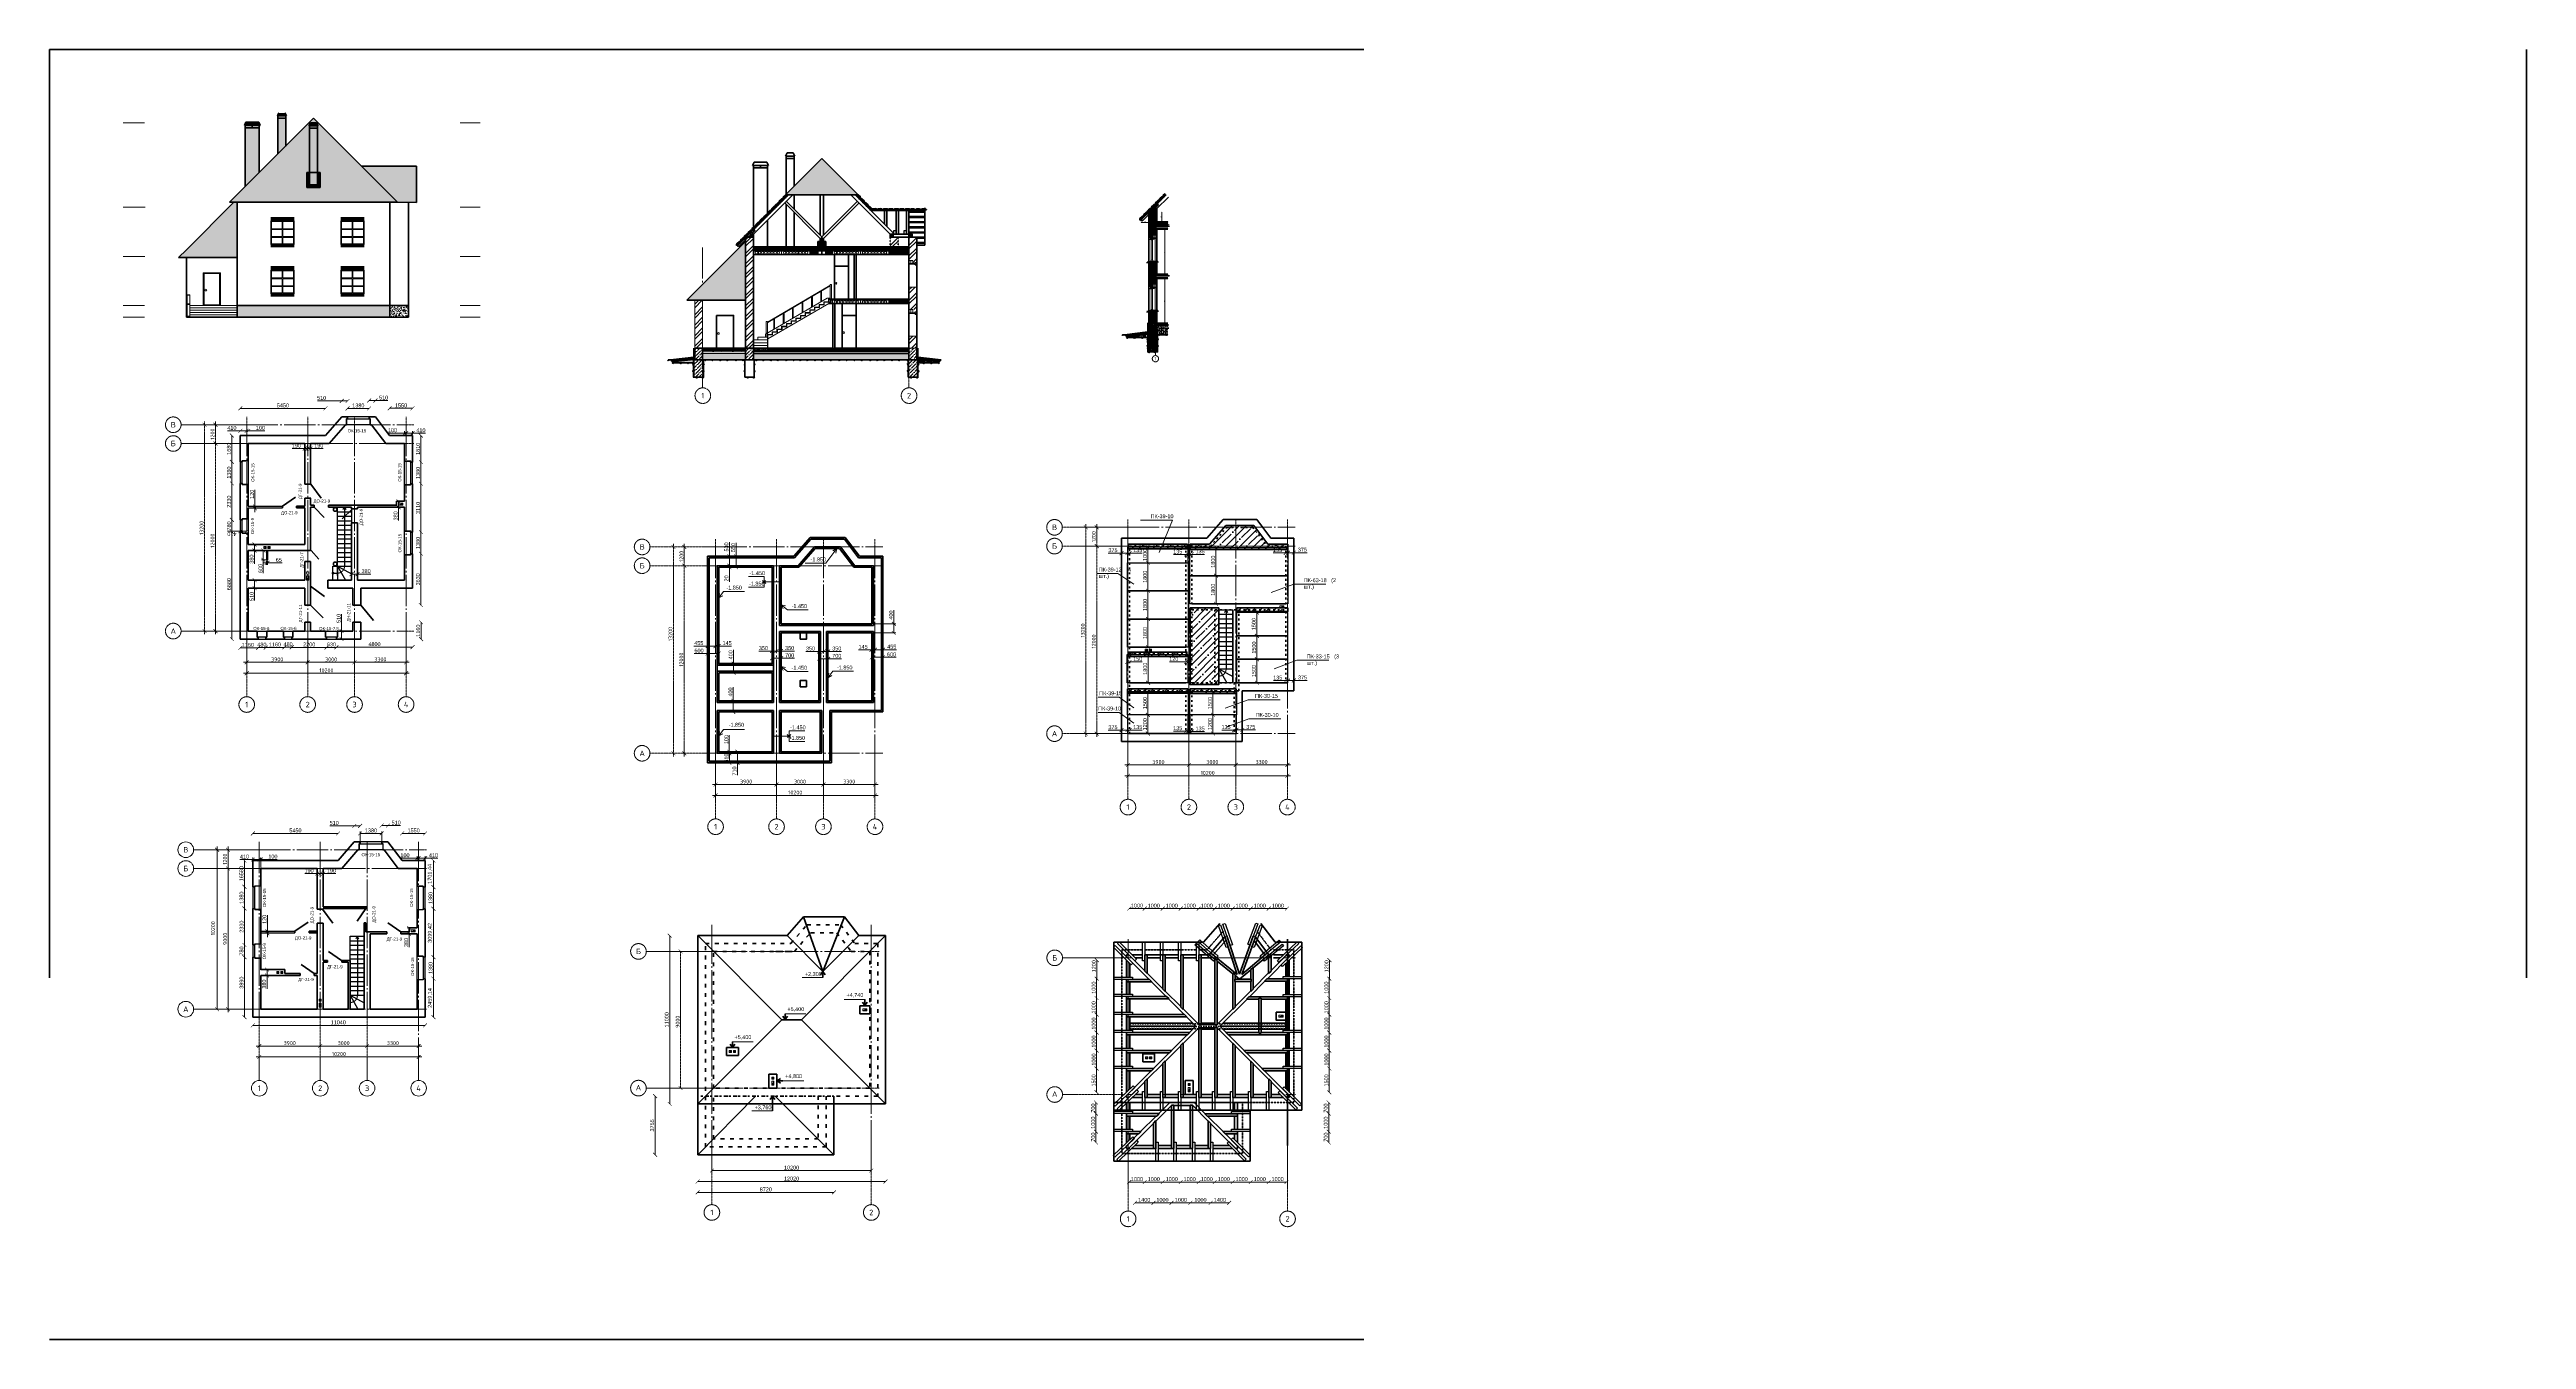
# Model space of a CAD drawing. Header units: millimetres. Extents: x -2096172177 to 2055029645, y -728784453 to 1899906214.
# Drawn here: x 3593255 to 3751749, y 1786725 to 1869250 of the extents above; entities that cross this region are included whole.
import ezdxf
from ezdxf import colors
from ezdxf.entities.mleader import LeaderData, LeaderLine
from ezdxf.enums import TextEntityAlignment as Align
from ezdxf.math import Vec2, Vec3

# ---------------------------------------------------------------- set-up
doc = ezdxf.new("R2010")
doc.units = ezdxf.units.MM
doc.linetypes.add('ACAD_ISO03W100', pattern=[30, 12, -18])
doc.linetypes.add('DASHDOT_axis', pattern=[24, 20, -1.5, 1, -1.5])
for name, color, linetype, lineweight in [('Вентканалы', 214, 'Continuous', 18), ('Внутренние стены', 3, 'Continuous', 35), ('Высоты крыши', 3, 'Continuous', 18), ('Двери', 20, 'Continuous', 25), ('дюбеля', 20, 'Continuous', 25), ('жббалки', 14, 'Continuous', 35), ('Кирпич', 10, 'Continuous', 20), ('Кобылки', 4, 'Continuous', 30), ('Крыша', 30, 'Continuous', 50), ('Лестница', 7, 'Continuous', 25), ('Лестница и ступ', 100, 'Continuous', 18), ('линии', 3, 'Continuous', 20), ('мауэрлат', 40, 'Continuous', 18), ('Монолитные участки', 6, 'Continuous', 40), ('Накостные строп ноги', 10, 'Continuous', 50), ('Наружные стены', 1, 'Continuous', 50), ('окна', 4, 'Continuous', 20), ('Окна и двери', 4, 'Continuous', 25), ('Оси', 40, 'Continuous', 18), ('Плиты', 5, 'Continuous', 30), ('Простенки и окна', 80, 'Continuous', 18), ('Размеры', 40, 'Continuous', 18), ('Размеры окон', 6, 'Continuous', 18), ('Размеры плит', 202, 'Continuous', 18), ('Размеры стен', 5, 'Continuous', 18), ('Размеры фундамент', 3, 'Continuous', 18), ('Рамка', 2, 'Continuous', 100), ('стропила', 5, 'Continuous', 35), ('Толщины привязок', 130, 'Continuous', 18), ('Уровни пола', 240, 'Continuous', 50), ('Фундамент', 5, 'Continuous', 35), ('черепица', 20, 'Continuous', 30), ('Штриховки', 212, 'Continuous', 25), ('эркер разрез', 240, 'Continuous', 35)]:
    doc.layers.add(name, color=color, linetype=linetype, lineweight=lineweight)
doc.styles.add('GOST-2.304_Type-B', font='GOST Common.ttf')
doc.styles.get("Standard").update_dxf_attribs({"font": 'arial.ttf'})
doc.styles.add('Аннотативный', font='arial.ttf')
doc.styles.add('стиль для стен', font='arial.ttf')
doc.linetypes.add('ограждение1', pattern='A,6.35,-2.54,[133,ltypeshp.shx,S=2.54,R=0,X=-2.54,Y=0],-2.54,25.4', length=36.83)
doc.dimstyles.new('SPDS_units-mm', dxfattribs={"dimtxt": 2.5, "dimasz": 2.5, "dimexe": 1.25, "dimexo": 0.625, "dimtad": 1, "dimdec": 0, "dimtxsty": 'GOST-2.304_Type-B', "dimblk": 'ARCHTICK', "dimcen": 2.5, "dimdle": 2, "dimaunit": 1, "dimadec": 1, "dimazin": 2, "dimtfac": 1, "dimtdec": 0, "dimtmove": 1, "dimatfit": 3, "dimfxl": 1, "dimtfill": 1, "dimlwd": -1, "dimlwe": -1, "dimarcsym": 0})
doc.dimstyles.new('Для размеров СТЕН', dxfattribs={"dimtxt": 2.5, "dimasz": 2.5, "dimexe": 1.25, "dimexo": 0.625, "dimtad": 1, "dimtxsty": 'стиль для стен', "dimblk": 'ARCHTICK', "dimcen": 2.5, "dimadec": 0, "dimazin": 0, "dimtfac": 1, "dimtmove": 0, "dimatfit": 3, "dimfxl": 1, "dimarcsym": 0})
doc.dimstyles.new('размеры плит', dxfattribs={"dimtxt": 2.5, "dimasz": 2.5, "dimexe": 1.25, "dimexo": 0.625, "dimtad": 1, "dimtxsty": 'стиль для стен', "dimblk": 'ARCHTICK', "dimcen": 2.5, "dimse1": 1, "dimse2": 1, "dimclrt": 3, "dimadec": 0, "dimazin": 0, "dimtfac": 1, "dimtmove": 0, "dimatfit": 3, "dimldrblk": 'CLOSEDBLANK', "dimfxl": 0, "dimarcsym": 0})
pattern_1 = [(331.6993, (135, 44), (400.00005757, -199.99943377), [29.5296, -2923.4334]), (323.9727, (155, 53), (1400.0000374, -999.99716957), [27.203, -2693.0886]), (84.8572, (0, 4), (1600.0110556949, 17800.0000799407), [196.7922, -19884.0456]), (46.8476, (24, 14), (2800.00097714, 2999.999945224), [21.9318, -4364.4114]), (90, (18, 0), (-200, 1e-14), [4, -196]), (59.0362, (18, 4), (200.00037567, 400.0001299), [11.662, -1154.529]), (63.4349, (0, 4), (0.00026, 199.9999126), [15.6524, -431.5614]), (49.899, (7, 18), (1000.00343812, 1200.000019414), [24.8394, -4943.0642]), (0, (0, 4), (0, 200), [18, -182]), (16.2602, (65, 44), (3400.000082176, 999.999720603), [25, -4974.9998]), (20.556, (45, 53), (999.99999438, 399.99905884), [34.176, -1674.6242]), (7.4314, (77, 65), (2999.99995095, 399.9995566), [23.1948, -4615.7704]), (36.0273, (23, 37), (799.99998864, 599.99854119), [27.203, -2693.0886]), (28.3007, (39, 30), (2199.99988569, 1199.99727138), [29.5296, -2923.4334]), (352.5686, (100, 68), (1599.99993232, -199.99977732), [23.1948, -4615.7704]), (339.444, (123, 65), (599.99996506, -199.9994856), [34.176, -1674.6242]), (343.7398, (111, 51), (1400.00003287, -399.999884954), [25, -4974.9998]), (0, (89, 51), (0, 200), [22, -178]), (275.1429, (182.36, 200), (200.00529586, -2200.0000152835), [196.7922, -19884.0486]), (0, (182, 4), (0, 200), [18, -182]), (310.101, (177, 37), (2200.00711284, -2600.000064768), [24.8394, -4943.0642]), (296.5651, (193, 18), (200.0001724, -200.0001), [15.6524, -431.5614]), (300.9638, (176, 14), (400.0007025, -599.99994745), [11.662, -1154.529]), (90, (182, 0), (-200, 1e-14), [4, -196]), (313.1524, (161, 30), (200.00011609, -200.000071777), [21.9318, -4364.4114])]
pattern_2 = [(0, (360, 240), (220, 380), [20, -335, 15, -145, 30, -355]), (10, (265, 445), (134.46023, 475.57381), [35, -85, 45, -265, 25, -330]), (20, (215, 285), (222.45159, 368.293756), [40, -275, 35, -205, 25, -160]), (30, (360, 255), (-36.61543, 423.41978), [25, -165, 20, -245, 15, -325]), (40, (220, 365), (56.393196, 360.61726), [20, -220, 15, -140, 40, -255]), (50, (295, 185), (-133.74644, 392.889157), [10, -185, 25, -305, 30, -155]), (60, (310, 220), (-165.788383, 372.846097), [25, -205, 10, -240, 20, -185]), (70, (255, 160), (-183.153784, 359.311413), [15, -95, 30, -160, 20, -220]), (80, (280, 455), (-347.60891, 274.53242), [35, -220, 15, -260, 30, -245]), (90, (310, 240), (-440, 185), [30, -155, 20, -305, 10, -310]), (100, (230, 395), (-413.285765, 241.90882), [35, -195, 30, -160, 35, -365]), (110, (195, 110), (-400.733903, 136.151897), [40, -130, 20, -265, 30, -290]), (120, (60, 170), (-477.74991, 47.48711), [25, -335, 30, -155, 35, -205]), (130, (170, 60), (-465.17961, 118.776802), [15, -110, 20, -215, 40, -280]), (140, (20, 460), (-367.66142, -57.00948), [30, -180, 35, -155, 20, -210]), (150, (435, 30), (-341.374954, -201.278764), [20, -140, 40, -310, 35, -285]), (160, (105, 310), (-396.50179, -270.71448), [30, -210, 25, -190, 20, -305]), (170, (135, 190), (-359.406745, -281.87194), [45, -165, 30, -225, 40, -220])]
pattern_3 = [(50, (1747606.9, 861959.47), (182.18467, -15.93909), [19.05, -209.55]), (355, (1747606.9, 861959.47), (-35.24342, 191.05685), [15.24, -167.64058]), (100.45144, (1747622.08, 861958.14), (146.94125, 175.11775), [16.19, -178.09024]), (46.1842, (1747606.9, 862010.27), (271.07904, -42.04233), [28.575, -314.325]), (96.63556, (1747629.5, 862006.76), (237.40413, 247.4261), [24.285, -267.1356]), (351.18415, (1747606.9, 862010.27), (237.4041, 247.4261), [22.86, -251.4597]), (21, (1747632.3, 861997.57), (151.6144, -102.2652), [19.05, -209.55]), (326, (1747632.3, 861997.57), (61.80203, 184.18797), [15.24, -167.64]), (71.45144, (1747644.93, 861989.04), (213.41642, 81.92277), [16.19, -178.08994]), (37.5, (1747606.9, 861959.465), (3.088603, 84.55504), [0, -165.608, 0, -170.18, 0, -168.275]), (7.5, (1747606.9, 861959.465), (66.81966, 100.180575), [0, -97.028, 0, -161.798, 0, -64.135]), (327.5, (1747550.26, 861959.465), (135.590595, -5.728744), [0, -63.5, 0, -198.12, 0, -262.89]), (317.5, (1747524.86, 861959.47), (148.12918, 25.42649), [0, -82.55, 0, -131.572, 0, -186.69])]
pattern_4 = [(45, (1747606.9, 861959.47), (-336.7596, 336.7596), []), (45, (1747831.4, 861959.47), (-336.7596, 336.7596), [])]
pattern_5 = [(45, (1306721.64, 685615.73), (84.1899, 308.696304), [396.875, -79.375, 0, -79.375])]
pattern_6 = [(45, (-28062.61, -19934.545), (33.6759605, 123.4785217), [158.75, -31.75, 0, -31.75])]
pattern_7 = [(45, (1747606.9, 861959.465), (-22.45064, 22.45064), []), (135, (1747606.9, 861959.465), (-22.45064, -22.45064), [])]
pattern_8 = [(45, (1000.42, -18322.34), (33.6759605, 123.4785217), [158.75, -31.75, 0, -31.75])]

# ---------------------------------------------------------------- blocks, each defined once
blk = doc.blocks.new('_ArchTick')
at = {"color": 0, "linetype": 'ByBlock', "const_width": 0.15}
blk.add_lwpolyline([(-0.5, -0.5), (0.5, 0.5)], dxfattribs=at)
blk = doc.blocks.new('*D401')
at = {"color": 0, "linetype": 'Continuous', "transparency": 16777216}
for p, q in [((1775000, 931968), (1785600, 931968)), ((1775200, 932030), (1775200, 932093)), ((1785400, 932030), (1785400, 932093))]:
    blk.add_line(p, q, dxfattribs=at)
at = {"layer": 'Defpoints', "color": 0, "linetype": 'DASHDOT_axis', "transparency": 16777216}
for p in [(1775200, 931968), (1785400, 931968), (1785400, 931968)]:
    blk.add_point(p, dxfattribs=at)
at = {"color": 0, "linetype": 'DASHDOT_axis', "transparency": 16777216, "xscale": 250, "yscale": 250, "zscale": 250, "rotation": 180}
blk.add_blockref('_ArchTick', (1775200, 931968), dxfattribs=at)
at = {"color": 0, "linetype": 'DASHDOT_axis', "transparency": 16777216, "xscale": 250, "yscale": 250, "zscale": 250}
blk.add_blockref('_ArchTick', (1785400, 931968), dxfattribs=at)
at = {"color": 0, "linetype": 'DASHDOT_axis', "transparency": 16777216, "insert": (1780300, 932155), "char_height": 250, "attachment_point": 5, "style": 'GOST-2.304_Type-B', "bg_fill": 3, "box_fill_scale": 1.1, "bg_fill_color": 256, "bg_fill_true_color": 13158600, "bg_fill_transparency": 0}
blk.add_mtext('10200', dxfattribs=at)
blk = doc.blocks.new('*D402')
at = {"color": 0, "linetype": 'Continuous', "transparency": 16777216}
for p, q in [((1779300, 932668), (1775000, 932668)), ((1775200, 932730), (1775200, 932793)), ((1779100, 932730), (1779100, 932793))]:
    blk.add_line(p, q, dxfattribs=at)
at = {"layer": 'Defpoints', "color": 0, "linetype": 'DASHDOT_axis', "transparency": 16777216}
for p in [(1775200, 932668), (1775200, 932668), (1779100, 932668)]:
    blk.add_point(p, dxfattribs=at)
at = {"color": 0, "linetype": 'DASHDOT_axis', "transparency": 16777216, "xscale": 250, "yscale": 250, "zscale": 250, "rotation": 180}
blk.add_blockref('_ArchTick', (1775200, 932668), dxfattribs=at)
at = {"color": 0, "linetype": 'DASHDOT_axis', "transparency": 16777216, "xscale": 250, "yscale": 250, "zscale": 250}
blk.add_blockref('_ArchTick', (1779100, 932668), dxfattribs=at)
at = {"color": 0, "linetype": 'DASHDOT_axis', "transparency": 16777216, "insert": (1777150, 932855), "char_height": 250, "attachment_point": 5, "style": 'GOST-2.304_Type-B', "bg_fill": 3, "box_fill_scale": 1.1, "bg_fill_color": 256, "bg_fill_true_color": 13158600, "bg_fill_transparency": 0}
blk.add_mtext('3900', dxfattribs=at)
blk = doc.blocks.new('*D403')
at = {"color": 0, "linetype": 'Continuous', "transparency": 16777216}
for p, q in [((1782300, 932668), (1778900, 932668)), ((1779100, 932730), (1779100, 932793)), ((1782100, 932730), (1782100, 932793))]:
    blk.add_line(p, q, dxfattribs=at)
at = {"layer": 'Defpoints', "color": 0, "linetype": 'DASHDOT_axis', "transparency": 16777216}
for p in [(1779100, 932668), (1779100, 932668), (1782100, 932668)]:
    blk.add_point(p, dxfattribs=at)
at = {"color": 0, "linetype": 'DASHDOT_axis', "transparency": 16777216, "xscale": 250, "yscale": 250, "zscale": 250, "rotation": 180}
blk.add_blockref('_ArchTick', (1779100, 932668), dxfattribs=at)
at = {"color": 0, "linetype": 'DASHDOT_axis', "transparency": 16777216, "xscale": 250, "yscale": 250, "zscale": 250}
blk.add_blockref('_ArchTick', (1782100, 932668), dxfattribs=at)
at = {"color": 0, "linetype": 'DASHDOT_axis', "transparency": 16777216, "insert": (1780600, 932855), "char_height": 250, "attachment_point": 5, "style": 'GOST-2.304_Type-B', "bg_fill": 3, "box_fill_scale": 1.1, "bg_fill_color": 256, "bg_fill_true_color": 13158600, "bg_fill_transparency": 0}
blk.add_mtext('3000', dxfattribs=at)
blk = doc.blocks.new('*D404')
at = {"color": 0, "linetype": 'Continuous', "transparency": 16777216}
for p, q in [((1785600, 932668), (1781900, 932668)), ((1782100, 932730), (1782100, 932793)), ((1785400, 932730), (1785400, 932793))]:
    blk.add_line(p, q, dxfattribs=at)
at = {"layer": 'Defpoints', "color": 0, "linetype": 'DASHDOT_axis', "transparency": 16777216}
for p in [(1782100, 932668), (1782100, 932668), (1785400, 932668)]:
    blk.add_point(p, dxfattribs=at)
at = {"color": 0, "linetype": 'DASHDOT_axis', "transparency": 16777216, "xscale": 250, "yscale": 250, "zscale": 250, "rotation": 180}
blk.add_blockref('_ArchTick', (1782100, 932668), dxfattribs=at)
at = {"color": 0, "linetype": 'DASHDOT_axis', "transparency": 16777216, "xscale": 250, "yscale": 250, "zscale": 250}
blk.add_blockref('_ArchTick', (1785400, 932668), dxfattribs=at)
at = {"color": 0, "linetype": 'DASHDOT_axis', "transparency": 16777216, "insert": (1783750, 932855), "char_height": 250, "attachment_point": 5, "style": 'GOST-2.304_Type-B', "bg_fill": 3, "box_fill_scale": 1.1, "bg_fill_color": 256, "bg_fill_true_color": 13158600, "bg_fill_transparency": 0}
blk.add_mtext('3300', dxfattribs=at)
blk = doc.blocks.new('*D405')
at = {"layer": 'Defpoints', "color": 0, "transparency": 16777216}
for p in [(1780311, 934158), (1780941, 934158), (1780941, 933619)]:
    blk.add_point(p, dxfattribs=at)
at = {"layer": 'Простенки и окна', "color": 0, "lineweight": -2, "transparency": 16777216}
blk.add_line((1780311, 933619), (1780941, 933619), dxfattribs=at)
at = {"layer": 'Простенки и окна', "color": 0, "lineweight": -2, "transparency": 16777216, "xscale": 250, "yscale": 250, "zscale": 250, "rotation": 180}
blk.add_blockref('_ArchTick', (1780311, 933619), dxfattribs=at)
at = {"layer": 'Простенки и окна', "color": 0, "lineweight": -2, "transparency": 16777216, "xscale": 250, "yscale": 250, "zscale": 250}
blk.add_blockref('_ArchTick', (1780941, 933619), dxfattribs=at)
at = {"layer": 'Простенки и окна', "color": 0, "transparency": 16777216, "insert": (1780626, 933807), "char_height": 250, "attachment_point": 5, "style": 'стиль для стен'}
blk.add_mtext('630', dxfattribs=at)
blk = doc.blocks.new('*D406')
at = {"layer": 'Defpoints', "color": 0, "transparency": 16777216}
for p in [(1774790, 945496), (1774252, 944116), (1774790, 944116)]:
    blk.add_point(p, dxfattribs=at)
at = {"layer": 'Простенки и окна', "color": 0, "lineweight": -2, "transparency": 16777216}
blk.add_line((1774252, 945496), (1774252, 944116), dxfattribs=at)
at = {"layer": 'Простенки и окна', "color": 0, "lineweight": -2, "transparency": 16777216, "xscale": 250, "yscale": 250, "zscale": 250}
for p, rotation in [((1774252, 945496), 90), ((1774252, 944116), 270)]:
    blk.add_blockref('_ArchTick', p, dxfattribs=dict(at, rotation=rotation))
at = {"layer": 'Простенки и окна', "color": 0, "transparency": 16777216, "insert": (1774064, 944806), "char_height": 250, "attachment_point": 5, "rotation": 90, "style": 'стиль для стен'}
blk.add_mtext('1380', dxfattribs=at)
blk = doc.blocks.new('*D407')
at = {"layer": 'Defpoints', "color": 0, "transparency": 16777216}
for p in [(1781653, 948915), (1781653, 948376), (1783033, 948376)]:
    blk.add_point(p, dxfattribs=at)
at = {"layer": 'Простенки и окна', "color": 0, "lineweight": -2, "transparency": 16777216}
blk.add_line((1783033, 948915), (1781653, 948915), dxfattribs=at)
at = {"layer": 'Простенки и окна', "color": 0, "lineweight": -2, "transparency": 16777216, "xscale": 250, "yscale": 250, "zscale": 250, "rotation": 180}
blk.add_blockref('_ArchTick', (1781653, 948915), dxfattribs=at)
at = {"layer": 'Простенки и окна', "color": 0, "lineweight": -2, "transparency": 16777216, "xscale": 250, "yscale": 250, "zscale": 250}
blk.add_blockref('_ArchTick', (1783033, 948915), dxfattribs=at)
at = {"layer": 'Простенки и окна', "color": 0, "transparency": 16777216, "insert": (1782343, 949102), "char_height": 250, "attachment_point": 5, "style": 'стиль для стен'}
blk.add_mtext('1380', dxfattribs=at)
blk = doc.blocks.new('*D408')
at = {"layer": 'Defpoints', "color": 0, "transparency": 16777216}
for p in [(1785810, 940997), (1786349, 940997), (1785810, 939617)]:
    blk.add_point(p, dxfattribs=at)
at = {"layer": 'Простенки и окна', "color": 0, "lineweight": -2, "transparency": 16777216}
blk.add_line((1786349, 939617), (1786349, 940997), dxfattribs=at)
at = {"layer": 'Простенки и окна', "color": 0, "lineweight": -2, "transparency": 16777216, "xscale": 250, "yscale": 250, "zscale": 250}
for p, rotation in [((1786349, 940997), 90), ((1786349, 939617), 270)]:
    blk.add_blockref('_ArchTick', p, dxfattribs=dict(at, rotation=rotation))
at = {"layer": 'Простенки и окна', "color": 0, "transparency": 16777216, "insert": (1786161, 940307), "char_height": 250, "attachment_point": 5, "rotation": 90, "style": 'стиль для стен'}
blk.add_mtext('1380', dxfattribs=at)
blk = doc.blocks.new('*D409')
at = {"layer": 'Defpoints', "color": 0, "transparency": 16777216}
for p in [(1785810, 945476), (1786349, 945476), (1785810, 944096)]:
    blk.add_point(p, dxfattribs=at)
at = {"layer": 'Простенки и окна', "color": 0, "lineweight": -2, "transparency": 16777216}
blk.add_line((1786349, 944096), (1786349, 945476), dxfattribs=at)
at = {"layer": 'Простенки и окна', "color": 0, "lineweight": -2, "transparency": 16777216, "xscale": 250, "yscale": 250, "zscale": 250}
for p, rotation in [((1786349, 945476), 90), ((1786349, 944096), 270)]:
    blk.add_blockref('_ArchTick', p, dxfattribs=dict(at, rotation=rotation))
at = {"layer": 'Простенки и окна', "color": 0, "transparency": 16777216, "insert": (1786161, 944786), "char_height": 250, "attachment_point": 5, "rotation": 90, "style": 'стиль для стен'}
blk.add_mtext('1380', dxfattribs=at)
blk = doc.blocks.new('*D410')
at = {"layer": 'Defpoints', "color": 0, "transparency": 16777216}
for p in [(1774790, 941781), (1774252, 941001), (1774790, 941001)]:
    blk.add_point(p, dxfattribs=at)
at = {"layer": 'Простенки и окна', "color": 0, "lineweight": -2, "transparency": 16777216}
blk.add_line((1774252, 941781), (1774252, 941001), dxfattribs=at)
at = {"layer": 'Простенки и окна', "color": 0, "lineweight": -2, "transparency": 16777216, "xscale": 250, "yscale": 250, "zscale": 250}
for p, rotation in [((1774252, 941781), 90), ((1774252, 941001), 270)]:
    blk.add_blockref('_ArchTick', p, dxfattribs=dict(at, rotation=rotation))
at = {"layer": 'Простенки и окна', "color": 0, "transparency": 16777216, "insert": (1774064, 941391), "char_height": 250, "attachment_point": 5, "rotation": 90, "style": 'стиль для стен'}
blk.add_mtext('780', dxfattribs=at)
blk = doc.blocks.new('*D411')
at = {"layer": 'Defpoints', "color": 0, "transparency": 16777216}
for p in [(1775933, 934158), (1776413, 934158), (1776413, 933611)]:
    blk.add_point(p, dxfattribs=at)
at = {"layer": 'Простенки и окна', "color": 0, "lineweight": -2, "transparency": 16777216}
blk.add_line((1775933, 933611), (1776413, 933611), dxfattribs=at)
at = {"layer": 'Простенки и окна', "color": 0, "lineweight": -2, "transparency": 16777216, "xscale": 250, "yscale": 250, "zscale": 250, "rotation": 180}
blk.add_blockref('_ArchTick', (1775933, 933611), dxfattribs=at)
at = {"layer": 'Простенки и окна', "color": 0, "lineweight": -2, "transparency": 16777216, "xscale": 250, "yscale": 250, "zscale": 250}
blk.add_blockref('_ArchTick', (1776413, 933611), dxfattribs=at)
at = {"layer": 'Простенки и окна', "color": 0, "transparency": 16777216, "insert": (1776173, 933798), "char_height": 250, "attachment_point": 5, "style": 'стиль для стен'}
blk.add_mtext('480', dxfattribs=at)
blk = doc.blocks.new('*D412')
at = {"layer": 'Defpoints', "color": 0, "transparency": 16777216}
for p in [(1777608, 934158), (1778088, 934158), (1778088, 933637)]:
    blk.add_point(p, dxfattribs=at)
at = {"layer": 'Простенки и окна', "color": 0, "lineweight": -2, "transparency": 16777216}
blk.add_line((1777608, 933637), (1778088, 933637), dxfattribs=at)
at = {"layer": 'Простенки и окна', "color": 0, "lineweight": -2, "transparency": 16777216, "xscale": 250, "yscale": 250, "zscale": 250, "rotation": 180}
blk.add_blockref('_ArchTick', (1777608, 933637), dxfattribs=at)
at = {"layer": 'Простенки и окна', "color": 0, "lineweight": -2, "transparency": 16777216, "xscale": 250, "yscale": 250, "zscale": 250}
blk.add_blockref('_ArchTick', (1778088, 933637), dxfattribs=at)
at = {"layer": 'Простенки и окна', "color": 0, "transparency": 16777216, "insert": (1777848, 933824), "char_height": 250, "attachment_point": 5, "style": 'стиль для стен'}
blk.add_mtext('480', dxfattribs=at)
blk = doc.blocks.new('*D413')
at = {"layer": 'Defpoints', "color": 0, "transparency": 16777216}
for p in [(1774252, 941001), (1774252, 934158), (1774790, 934158)]:
    blk.add_point(p, dxfattribs=at)
at = {"layer": 'Простенки и окна', "color": 0, "lineweight": -2, "transparency": 16777216}
blk.add_line((1774252, 941001), (1774252, 934158), dxfattribs=at)
at = {"layer": 'Простенки и окна', "color": 0, "lineweight": -2, "transparency": 16777216, "xscale": 250, "yscale": 250, "zscale": 250}
for p, rotation in [((1774252, 941001), 90), ((1774252, 934158), 270)]:
    blk.add_blockref('_ArchTick', p, dxfattribs=dict(at, rotation=rotation))
at = {"layer": 'Простенки и окна', "color": 0, "transparency": 16777216, "insert": (1774065, 937668), "char_height": 250, "attachment_point": 5, "rotation": 90, "style": 'стиль для стен'}
blk.add_mtext('6880', dxfattribs=at)
blk = doc.blocks.new('*D414')
at = {"layer": 'Defpoints', "color": 0, "transparency": 16777216}
for p in [(1774251, 944116), (1774251, 941781), (1774254, 941781)]:
    blk.add_point(p, dxfattribs=at)
at = {"layer": 'Простенки и окна', "color": 0, "lineweight": -2, "transparency": 16777216}
blk.add_line((1774254, 944116), (1774254, 941781), dxfattribs=at)
at = {"layer": 'Простенки и окна', "color": 0, "lineweight": -2, "transparency": 16777216, "xscale": 250, "yscale": 250, "zscale": 250}
for p, rotation in [((1774254, 944116), 90), ((1774254, 941781), 270)]:
    blk.add_blockref('_ArchTick', p, dxfattribs=dict(at, rotation=rotation))
at = {"layer": 'Простенки и окна', "color": 0, "transparency": 16777216, "insert": (1774067, 942948), "char_height": 250, "attachment_point": 5, "rotation": 90, "style": 'стиль для стен'}
blk.add_mtext('2330', dxfattribs=at)
blk = doc.blocks.new('*D415')
at = {"layer": 'Defpoints', "color": 0, "transparency": 16777216}
for p in [(1774246, 947178), (1774790, 947178), (1774251, 945496)]:
    blk.add_point(p, dxfattribs=at)
at = {"layer": 'Простенки и окна', "color": 0, "lineweight": -2, "transparency": 16777216}
blk.add_line((1774246, 945496), (1774246, 947178), dxfattribs=at)
at = {"layer": 'Простенки и окна', "color": 0, "lineweight": -2, "transparency": 16777216, "xscale": 250, "yscale": 250, "zscale": 250}
for p, rotation in [((1774246, 947178), 90), ((1774246, 945496), 270)]:
    blk.add_blockref('_ArchTick', p, dxfattribs=dict(at, rotation=rotation))
at = {"layer": 'Простенки и окна', "color": 0, "transparency": 16777216, "insert": (1774058, 946337), "char_height": 250, "attachment_point": 5, "rotation": 90, "style": 'стиль для стен'}
blk.add_mtext('1680', dxfattribs=at)
blk = doc.blocks.new('*D416')
at = {"layer": 'Defpoints', "color": 0, "transparency": 16777216}
for p in [(1780240, 948915), (1774790, 947178), (1780240, 947178)]:
    blk.add_point(p, dxfattribs=at)
at = {"layer": 'Простенки и окна', "color": 0, "lineweight": -2, "transparency": 16777216}
blk.add_line((1774790, 948915), (1780240, 948915), dxfattribs=at)
at = {"layer": 'Простенки и окна', "color": 0, "lineweight": -2, "transparency": 16777216, "xscale": 250, "yscale": 250, "zscale": 250, "rotation": 180}
blk.add_blockref('_ArchTick', (1774790, 948915), dxfattribs=at)
at = {"layer": 'Простенки и окна', "color": 0, "lineweight": -2, "transparency": 16777216, "xscale": 250, "yscale": 250, "zscale": 250}
blk.add_blockref('_ArchTick', (1780240, 948915), dxfattribs=at)
at = {"layer": 'Простенки и окна', "color": 0, "transparency": 16777216, "insert": (1777515, 949102), "char_height": 250, "attachment_point": 5, "style": 'стиль для стен'}
blk.add_mtext('5450', dxfattribs=at)
blk = doc.blocks.new('*D417')
at = {"layer": 'Defpoints', "color": 0, "transparency": 16777216}
for p in [(1781283, 949395), (1781283, 948376), (1781653, 948915)]:
    blk.add_point(p, dxfattribs=at)
at = {"layer": 'Простенки и окна', "color": 0, "lineweight": -2, "transparency": 16777216}
for p, q in [((1781283, 949395), (1779720, 949395)), ((1781653, 949395), (1781283, 949395))]:
    blk.add_line(p, q, dxfattribs=at)
at = {"layer": 'Простенки и окна', "color": 0, "lineweight": -2, "transparency": 16777216, "xscale": 250, "yscale": 250, "zscale": 250, "rotation": 180}
blk.add_blockref('_ArchTick', (1781283, 949395), dxfattribs=at)
at = {"layer": 'Простенки и окна', "color": 0, "lineweight": -2, "transparency": 16777216, "xscale": 250, "yscale": 250, "zscale": 250}
blk.add_blockref('_ArchTick', (1781653, 949395), dxfattribs=at)
at = {"layer": 'Простенки и окна', "color": 0, "transparency": 16777216, "insert": (1779995, 949582), "char_height": 250, "attachment_point": 5, "style": 'стиль для стен'}
blk.add_mtext('510', dxfattribs=at)
blk = doc.blocks.new('*D418')
at = {"layer": 'Defpoints', "color": 0, "transparency": 16777216}
for p in [(1783437, 949416), (1783033, 948915), (1783437, 948376)]:
    blk.add_point(p, dxfattribs=at)
at = {"layer": 'Простенки и окна', "color": 0, "lineweight": -2, "transparency": 16777216}
for p, q in [((1783033, 949416), (1783437, 949416)), ((1783437, 949416), (1784237, 949416))]:
    blk.add_line(p, q, dxfattribs=at)
at = {"layer": 'Простенки и окна', "color": 0, "lineweight": -2, "transparency": 16777216, "xscale": 250, "yscale": 250, "zscale": 250, "rotation": 180}
blk.add_blockref('_ArchTick', (1783033, 949416), dxfattribs=at)
at = {"layer": 'Простенки и окна', "color": 0, "lineweight": -2, "transparency": 16777216, "xscale": 250, "yscale": 250, "zscale": 250}
blk.add_blockref('_ArchTick', (1783437, 949416), dxfattribs=at)
at = {"layer": 'Простенки и окна', "color": 0, "transparency": 16777216, "insert": (1783962, 949603), "char_height": 250, "attachment_point": 5, "style": 'стиль для стен'}
blk.add_mtext('510', dxfattribs=at)
blk = doc.blocks.new('*D419')
at = {"layer": 'Defpoints', "color": 0, "transparency": 16777216}
for p in [(1785810, 948918), (1784346, 947178), (1785810, 947178)]:
    blk.add_point(p, dxfattribs=at)
at = {"layer": 'Простенки и окна', "color": 0, "lineweight": -2, "transparency": 16777216}
blk.add_line((1784346, 948918), (1785810, 948918), dxfattribs=at)
at = {"layer": 'Простенки и окна', "color": 0, "lineweight": -2, "transparency": 16777216, "xscale": 250, "yscale": 250, "zscale": 250, "rotation": 180}
blk.add_blockref('_ArchTick', (1784346, 948918), dxfattribs=at)
at = {"layer": 'Простенки и окна', "color": 0, "lineweight": -2, "transparency": 16777216, "xscale": 250, "yscale": 250, "zscale": 250}
blk.add_blockref('_ArchTick', (1785810, 948918), dxfattribs=at)
at = {"layer": 'Простенки и окна', "color": 0, "transparency": 16777216, "insert": (1785078, 949105), "char_height": 250, "attachment_point": 5, "style": 'стиль для стен'}
blk.add_mtext('1550', dxfattribs=at)
blk = doc.blocks.new('*D420')
at = {"layer": 'Defpoints', "color": 0, "transparency": 16777216}
for p in [(1785810, 947178), (1786346, 945476), (1786346, 945476)]:
    blk.add_point(p, dxfattribs=at)
at = {"layer": 'Простенки и окна', "color": 0, "lineweight": -2, "transparency": 16777216}
blk.add_line((1786346, 947178), (1786346, 945476), dxfattribs=at)
at = {"layer": 'Простенки и окна', "color": 0, "lineweight": -2, "transparency": 16777216, "xscale": 250, "yscale": 250, "zscale": 250}
for p, rotation in [((1786346, 947178), 90), ((1786346, 945476), 270)]:
    blk.add_blockref('_ArchTick', p, dxfattribs=dict(at, rotation=rotation))
at = {"layer": 'Простенки и окна', "color": 0, "transparency": 16777216, "insert": (1786158, 946327), "char_height": 250, "attachment_point": 5, "rotation": 90, "style": 'стиль для стен'}
blk.add_mtext('1810', dxfattribs=at)
blk = doc.blocks.new('*D421')
at = {"layer": 'Defpoints', "color": 0, "transparency": 16777216}
for p in [(1786346, 944096), (1786349, 940997), (1786349, 940997)]:
    blk.add_point(p, dxfattribs=at)
at = {"layer": 'Простенки и окна', "color": 0, "lineweight": -2, "transparency": 16777216}
blk.add_line((1786349, 944096), (1786349, 940997), dxfattribs=at)
at = {"layer": 'Простенки и окна', "color": 0, "lineweight": -2, "transparency": 16777216, "xscale": 250, "yscale": 250, "zscale": 250}
for p, rotation in [((1786349, 944096), 90), ((1786349, 940997), 270)]:
    blk.add_blockref('_ArchTick', p, dxfattribs=dict(at, rotation=rotation))
at = {"layer": 'Простенки и окна', "color": 0, "transparency": 16777216, "insert": (1786161, 942547), "char_height": 250, "attachment_point": 5, "rotation": 90, "style": 'стиль для стен'}
blk.add_mtext('3110', dxfattribs=at)
blk = doc.blocks.new('*D422')
at = {"layer": 'Defpoints', "color": 0, "transparency": 16777216}
for p in [(1786349, 939617), (1782510, 936335), (1786345, 936335)]:
    blk.add_point(p, dxfattribs=at)
at = {"layer": 'Простенки и окна', "color": 0, "lineweight": -2, "transparency": 16777216}
blk.add_line((1786345, 939617), (1786345, 936335), dxfattribs=at)
at = {"layer": 'Простенки и окна', "color": 0, "lineweight": -2, "transparency": 16777216, "xscale": 250, "yscale": 250, "zscale": 250}
for p, rotation in [((1786345, 939617), 90), ((1786345, 936335), 270)]:
    blk.add_blockref('_ArchTick', p, dxfattribs=dict(at, rotation=rotation))
at = {"layer": 'Простенки и окна', "color": 0, "transparency": 16777216, "insert": (1786158, 937976), "char_height": 250, "attachment_point": 5, "rotation": 90, "style": 'стиль для стен'}
blk.add_mtext('3630', dxfattribs=at)
blk = doc.blocks.new('*D423')
at = {"layer": 'Defpoints', "color": 0, "transparency": 16777216}
for p in [(1782510, 935235), (1782510, 934158), (1786357, 934158)]:
    blk.add_point(p, dxfattribs=at)
at = {"layer": 'Простенки и окна', "color": 0, "lineweight": -2, "transparency": 16777216}
blk.add_line((1786357, 935235), (1786357, 934158), dxfattribs=at)
at = {"layer": 'Простенки и окна', "color": 0, "lineweight": -2, "transparency": 16777216, "xscale": 250, "yscale": 250, "zscale": 250}
for p, rotation in [((1786357, 935235), 90), ((1786357, 934158), 270)]:
    blk.add_blockref('_ArchTick', p, dxfattribs=dict(at, rotation=rotation))
at = {"layer": 'Простенки и окна', "color": 0, "transparency": 16777216, "insert": (1786170, 934696), "char_height": 250, "attachment_point": 5, "rotation": 90, "style": 'стиль для стен'}
blk.add_mtext('1160', dxfattribs=at)
blk = doc.blocks.new('*D424')
at = {"layer": 'Defpoints', "color": 0, "transparency": 16777216}
for p in [(1785400, 947178), (1785810, 947326), (1785810, 947178)]:
    blk.add_point(p, dxfattribs=at)
at = {"layer": 'Толщины привязок', "color": 0, "lineweight": -2, "transparency": 16777216}
for p, q in [((1785400, 947240), (1785400, 947451)), ((1785400, 947326), (1785810, 947326)), ((1785810, 947240), (1785810, 947451)), ((1785810, 947326), (1786635, 947326))]:
    blk.add_line(p, q, dxfattribs=at)
at = {"layer": 'Толщины привязок', "color": 0, "lineweight": -2, "transparency": 16777216, "xscale": 250, "yscale": 250, "zscale": 250, "rotation": 180}
blk.add_blockref('_ArchTick', (1785400, 947326), dxfattribs=at)
at = {"layer": 'Толщины привязок', "color": 0, "lineweight": -2, "transparency": 16777216, "xscale": 250, "yscale": 250, "zscale": 250}
blk.add_blockref('_ArchTick', (1785810, 947326), dxfattribs=at)
at = {"layer": 'Толщины привязок', "color": 0, "transparency": 16777216, "insert": (1786348, 947514), "char_height": 250, "attachment_point": 5, "style": 'стиль для стен'}
blk.add_mtext('410', dxfattribs=at)
blk = doc.blocks.new('*D425')
at = {"layer": 'Defpoints', "color": 0, "transparency": 16777216}
for p in [(1785300, 947326), (1785300, 947226), (1785400, 947326)]:
    blk.add_point(p, dxfattribs=at)
at = {"layer": 'Толщины привязок', "color": 0, "lineweight": -2, "transparency": 16777216}
for p, q in [((1785300, 947326), (1784250, 947326)), ((1785300, 947289), (1785300, 947451)), ((1785400, 947326), (1785300, 947326)), ((1785400, 947389), (1785400, 947451)), ((1785400, 947326), (1785650, 947326))]:
    blk.add_line(p, q, dxfattribs=at)
at = {"layer": 'Толщины привязок', "color": 0, "lineweight": -2, "transparency": 16777216, "xscale": 250, "yscale": 250, "zscale": 250}
blk.add_blockref('_ArchTick', (1785300, 947326), dxfattribs=at)
at = {"layer": 'Толщины привязок', "color": 0, "lineweight": -2, "transparency": 16777216, "xscale": 250, "yscale": 250, "zscale": 250, "rotation": 180}
blk.add_blockref('_ArchTick', (1785400, 947326), dxfattribs=at)
at = {"layer": 'Толщины привязок', "color": 0, "transparency": 16777216, "insert": (1784525, 947514), "char_height": 250, "attachment_point": 5, "style": 'стиль для стен'}
blk.add_mtext('100', dxfattribs=at)
blk = doc.blocks.new('*D426')
at = {"layer": 'Defpoints', "color": 0, "transparency": 16777216}
for p in [(1781006, 934668), (1781270, 934158), (1781270, 934158)]:
    blk.add_point(p, dxfattribs=at)
at = {"layer": 'Толщины привязок', "color": 0, "lineweight": -2, "transparency": 16777216}
for p, q in [((1781270, 934668), (1781270, 935755)), ((1781069, 934668), (1781395, 934668)), ((1781270, 934158), (1781270, 934668)), ((1781332, 934158), (1781395, 934158))]:
    blk.add_line(p, q, dxfattribs=at)
at = {"layer": 'Толщины привязок', "color": 0, "lineweight": -2, "transparency": 16777216, "xscale": 250, "yscale": 250, "zscale": 250}
for p, rotation in [((1781270, 934668), 90), ((1781270, 934158), 270)]:
    blk.add_blockref('_ArchTick', p, dxfattribs=dict(at, rotation=rotation))
at = {"layer": 'Толщины привязок', "color": 0, "transparency": 16777216, "insert": (1781082, 935480), "char_height": 250, "attachment_point": 5, "rotation": 90, "style": 'стиль для стен'}
blk.add_mtext('510', dxfattribs=at)
blk = doc.blocks.new('*D427')
at = {"layer": 'Defpoints', "color": 0, "transparency": 16777216}
for p in [(1775300, 937923), (1775300, 937413), (1775705, 937413)]:
    blk.add_point(p, dxfattribs=at)
at = {"layer": 'Толщины привязок', "color": 0, "lineweight": -2, "transparency": 16777216}
for p, q in [((1775363, 937923), (1775830, 937923)), ((1775363, 937413), (1775830, 937413)), ((1775705, 937923), (1775705, 937413)), ((1775705, 937413), (1775705, 936613))]:
    blk.add_line(p, q, dxfattribs=at)
at = {"layer": 'Толщины привязок', "color": 0, "lineweight": -2, "transparency": 16777216, "xscale": 250, "yscale": 250, "zscale": 250}
for p, rotation in [((1775705, 937923), 90), ((1775705, 937413), 270)]:
    blk.add_blockref('_ArchTick', p, dxfattribs=dict(at, rotation=rotation))
at = {"layer": 'Толщины привязок', "color": 0, "transparency": 16777216, "insert": (1775517, 936888), "char_height": 250, "attachment_point": 5, "rotation": 90, "style": 'стиль для стен'}
blk.add_mtext('510', dxfattribs=at)
blk = doc.blocks.new('*D428')
at = {"layer": 'Defpoints', "color": 0, "transparency": 16777216}
for p in [(1775300, 940203), (1775300, 939823), (1775698, 939823)]:
    blk.add_point(p, dxfattribs=at)
at = {"layer": 'Толщины привязок', "color": 0, "lineweight": -2, "transparency": 16777216}
for p, q in [((1775363, 940203), (1775823, 940203)), ((1775698, 940203), (1775698, 939823)), ((1775363, 939823), (1775823, 939823)), ((1775698, 939823), (1775698, 938973))]:
    blk.add_line(p, q, dxfattribs=at)
at = {"layer": 'Толщины привязок', "color": 0, "lineweight": -2, "transparency": 16777216, "xscale": 250, "yscale": 250, "zscale": 250}
for p, rotation in [((1775698, 940203), 90), ((1775698, 939823), 270)]:
    blk.add_blockref('_ArchTick', p, dxfattribs=dict(at, rotation=rotation))
at = {"layer": 'Толщины привязок', "color": 0, "transparency": 16777216, "insert": (1775510, 939273), "char_height": 250, "attachment_point": 5, "rotation": 90, "style": 'стиль для стен'}
blk.add_mtext('380', dxfattribs=at)
blk = doc.blocks.new('*D429')
at = {"layer": 'Defpoints', "color": 0, "transparency": 16777216}
for p in [(1775721, 942644), (1775721, 942524), (1775721, 942524)]:
    blk.add_point(p, dxfattribs=at)
at = {"layer": 'Толщины привязок', "color": 0, "lineweight": -2, "transparency": 16777216}
for p, q in [((1775721, 942644), (1775721, 943694)), ((1775659, 942644), (1775596, 942644)), ((1775659, 942524), (1775596, 942524)), ((1775721, 942524), (1775721, 942644)), ((1775721, 942524), (1775721, 942274))]:
    blk.add_line(p, q, dxfattribs=at)
at = {"layer": 'Толщины привязок', "color": 0, "lineweight": -2, "transparency": 16777216, "xscale": 250, "yscale": 250, "zscale": 250}
for p, rotation in [((1775721, 942644), 270), ((1775721, 942524), 90)]:
    blk.add_blockref('_ArchTick', p, dxfattribs=dict(at, rotation=rotation))
at = {"layer": 'Толщины привязок', "color": 0, "transparency": 16777216, "insert": (1775533, 943419), "char_height": 250, "attachment_point": 5, "rotation": 90, "style": 'стиль для стен'}
blk.add_mtext('120', dxfattribs=at)
blk = doc.blocks.new('*D430')
at = {"layer": 'Defpoints', "color": 0, "transparency": 16777216}
for p in [(1776263, 939223), (1776475, 939823), (1776475, 939223)]:
    blk.add_point(p, dxfattribs=at)
at = {"layer": 'Толщины привязок', "color": 0, "lineweight": -2, "transparency": 16777216}
for p, q in [((1776413, 939823), (1776138, 939823)), ((1776413, 939223), (1776138, 939223)), ((1776263, 939823), (1776263, 939223)), ((1776263, 939223), (1776263, 938373))]:
    blk.add_line(p, q, dxfattribs=at)
at = {"layer": 'Толщины привязок', "color": 0, "lineweight": -2, "transparency": 16777216, "xscale": 250, "yscale": 250, "zscale": 250}
for p, rotation in [((1776263, 939823), 90), ((1776263, 939223), 270)]:
    blk.add_blockref('_ArchTick', p, dxfattribs=dict(at, rotation=rotation))
at = {"layer": 'Толщины привязок', "color": 0, "transparency": 16777216, "insert": (1776075, 938673), "char_height": 250, "attachment_point": 5, "rotation": 90, "style": 'стиль для стен'}
blk.add_mtext('600', dxfattribs=at)
blk = doc.blocks.new('*D431')
at = {"layer": 'Defpoints', "color": 0, "transparency": 16777216}
for p in [(1776475, 939223), (1776540, 939223), (1776540, 939031)]:
    blk.add_point(p, dxfattribs=at)
at = {"layer": 'Толщины привязок', "color": 0, "lineweight": -2, "transparency": 16777216}
for p, q in [((1776475, 939031), (1776225, 939031)), ((1776475, 939160), (1776475, 938906)), ((1776475, 939031), (1776540, 939031)), ((1776540, 939160), (1776540, 938906)), ((1776540, 939031), (1777465, 939031))]:
    blk.add_line(p, q, dxfattribs=at)
at = {"layer": 'Толщины привязок', "color": 0, "lineweight": -2, "transparency": 16777216, "xscale": 250, "yscale": 250, "zscale": 250}
blk.add_blockref('_ArchTick', (1776475, 939031), dxfattribs=at)
at = {"layer": 'Толщины привязок', "color": 0, "lineweight": -2, "transparency": 16777216, "xscale": 250, "yscale": 250, "zscale": 250, "rotation": 180}
blk.add_blockref('_ArchTick', (1776540, 939031), dxfattribs=at)
at = {"layer": 'Толщины привязок', "color": 0, "transparency": 16777216, "insert": (1777253, 939219), "char_height": 250, "attachment_point": 5, "style": 'стиль для стен'}
blk.add_mtext('65', dxfattribs=at)
blk = doc.blocks.new('*D432')
at = {"layer": 'Defpoints', "color": 0, "transparency": 16777216}
for p in [(1779100, 946668), (1779290, 946668), (1779290, 946342)]:
    blk.add_point(p, dxfattribs=at)
at = {"layer": 'Толщины привязок', "color": 0, "lineweight": -2, "transparency": 16777216}
for p, q in [((1779100, 946605), (1779100, 946217)), ((1779100, 946342), (1779290, 946342)), ((1779290, 946605), (1779290, 946217)), ((1779290, 946342), (1780090, 946342))]:
    blk.add_line(p, q, dxfattribs=at)
at = {"layer": 'Толщины привязок', "color": 0, "lineweight": -2, "transparency": 16777216, "xscale": 250, "yscale": 250, "zscale": 250, "rotation": 180}
blk.add_blockref('_ArchTick', (1779100, 946342), dxfattribs=at)
at = {"layer": 'Толщины привязок', "color": 0, "lineweight": -2, "transparency": 16777216, "xscale": 250, "yscale": 250, "zscale": 250}
blk.add_blockref('_ArchTick', (1779290, 946342), dxfattribs=at)
at = {"layer": 'Толщины привязок', "color": 0, "transparency": 16777216, "insert": (1779815, 946529), "char_height": 250, "attachment_point": 5, "style": 'стиль для стен'}
blk.add_mtext('190', dxfattribs=at)
blk = doc.blocks.new('*D433')
at = {"layer": 'Defpoints', "color": 0, "transparency": 16777216}
for p in [(1778910, 946668), (1778910, 946342), (1779100, 946342)]:
    blk.add_point(p, dxfattribs=at)
at = {"layer": 'Толщины привязок', "color": 0, "lineweight": -2, "transparency": 16777216}
for p, q in [((1778910, 946342), (1778110, 946342)), ((1778910, 946605), (1778910, 946217)), ((1779100, 946342), (1778910, 946342)), ((1779100, 946404), (1779100, 946467))]:
    blk.add_line(p, q, dxfattribs=at)
at = {"layer": 'Толщины привязок', "color": 0, "lineweight": -2, "transparency": 16777216, "xscale": 250, "yscale": 250, "zscale": 250, "rotation": 180}
blk.add_blockref('_ArchTick', (1778910, 946342), dxfattribs=at)
at = {"layer": 'Толщины привязок', "color": 0, "lineweight": -2, "transparency": 16777216, "xscale": 250, "yscale": 250, "zscale": 250}
blk.add_blockref('_ArchTick', (1779100, 946342), dxfattribs=at)
at = {"layer": 'Толщины привязок', "color": 0, "transparency": 16777216, "insert": (1778385, 946529), "char_height": 250, "attachment_point": 5, "style": 'стиль для стен'}
blk.add_mtext('190', dxfattribs=at)
blk = doc.blocks.new('*D434')
at = {"layer": 'Defpoints', "color": 0, "transparency": 16777216}
for p in [(1784916, 942589), (1785288, 942969), (1785288, 942589)]:
    blk.add_point(p, dxfattribs=at)
at = {"layer": 'Толщины привязок', "color": 0, "lineweight": -2, "transparency": 16777216}
for p, q in [((1785225, 942969), (1784791, 942969)), ((1785225, 942589), (1784791, 942589)), ((1784916, 942969), (1784916, 942589)), ((1784916, 942589), (1784916, 941739))]:
    blk.add_line(p, q, dxfattribs=at)
at = {"layer": 'Толщины привязок', "color": 0, "lineweight": -2, "transparency": 16777216, "xscale": 250, "yscale": 250, "zscale": 250}
for p, rotation in [((1784916, 942969), 90), ((1784916, 942589), 270)]:
    blk.add_blockref('_ArchTick', p, dxfattribs=dict(at, rotation=rotation))
at = {"layer": 'Толщины привязок', "color": 0, "transparency": 16777216, "insert": (1784729, 942039), "char_height": 250, "attachment_point": 5, "rotation": 90, "style": 'стиль для стен'}
blk.add_mtext('380', dxfattribs=at)
blk = doc.blocks.new('*D435')
at = {"layer": 'Defpoints', "color": 0, "transparency": 16777216}
for p in [(1782290, 938309), (1781910, 937923), (1782290, 937923)]:
    blk.add_point(p, dxfattribs=at)
at = {"layer": 'Толщины привязок', "color": 0, "lineweight": -2, "transparency": 16777216}
for p, q in [((1781910, 937985), (1781910, 938434)), ((1781910, 938309), (1782290, 938309)), ((1782290, 937985), (1782290, 938434)), ((1782290, 938309), (1783140, 938309))]:
    blk.add_line(p, q, dxfattribs=at)
at = {"layer": 'Толщины привязок', "color": 0, "lineweight": -2, "transparency": 16777216, "xscale": 250, "yscale": 250, "zscale": 250, "rotation": 180}
blk.add_blockref('_ArchTick', (1781910, 938309), dxfattribs=at)
at = {"layer": 'Толщины привязок', "color": 0, "lineweight": -2, "transparency": 16777216, "xscale": 250, "yscale": 250, "zscale": 250}
blk.add_blockref('_ArchTick', (1782290, 938309), dxfattribs=at)
at = {"layer": 'Толщины привязок', "color": 0, "transparency": 16777216, "insert": (1782840, 938497), "char_height": 250, "attachment_point": 5, "style": 'стиль для стен'}
blk.add_mtext('380', dxfattribs=at)
blk = doc.blocks.new('л')
at = {"layer": 'Лестница'}
blk.add_line((0, 0), (900, 0), dxfattribs=at)
blk = doc.blocks.new('а')
at = {"layer": 'Лестница'}
blk.add_blockref('л', (-900, 0), dxfattribs=at)
blk = doc.blocks.new('*D436')
at = {"layer": 'Defpoints', "color": 0, "transparency": 16777216}
for p in [(1776413, 933622), (1777608, 933622), (1777608, 933622)]:
    blk.add_point(p, dxfattribs=at)
at = {"layer": 'Простенки и окна', "color": 0, "lineweight": -2, "transparency": 16777216}
blk.add_line((1776413, 933622), (1777608, 933622), dxfattribs=at)
at = {"layer": 'Простенки и окна', "color": 0, "lineweight": -2, "transparency": 16777216, "xscale": 250, "yscale": 250, "zscale": 250, "rotation": 180}
blk.add_blockref('_ArchTick', (1776413, 933622), dxfattribs=at)
at = {"layer": 'Простенки и окна', "color": 0, "lineweight": -2, "transparency": 16777216, "xscale": 250, "yscale": 250, "zscale": 250}
blk.add_blockref('_ArchTick', (1777608, 933622), dxfattribs=at)
at = {"layer": 'Простенки и окна', "color": 0, "transparency": 16777216, "insert": (1777011, 933809), "char_height": 250, "attachment_point": 5, "style": 'стиль для стен'}
blk.add_mtext('1160', dxfattribs=at)
blk = doc.blocks.new('*D437')
at = {"layer": 'Defpoints', "color": 0, "transparency": 16777216}
for p in [(1774790, 934158), (1774790, 933597), (1775933, 933613)]:
    blk.add_point(p, dxfattribs=at)
at = {"layer": 'Простенки и окна', "color": 0, "lineweight": -2, "transparency": 16777216}
blk.add_line((1775933, 933597), (1774790, 933597), dxfattribs=at)
at = {"layer": 'Простенки и окна', "color": 0, "lineweight": -2, "transparency": 16777216, "xscale": 250, "yscale": 250, "zscale": 250, "rotation": 180}
blk.add_blockref('_ArchTick', (1774790, 933597), dxfattribs=at)
at = {"layer": 'Простенки и окна', "color": 0, "lineweight": -2, "transparency": 16777216, "xscale": 250, "yscale": 250, "zscale": 250}
blk.add_blockref('_ArchTick', (1775933, 933597), dxfattribs=at)
at = {"layer": 'Простенки и окна', "color": 0, "transparency": 16777216, "insert": (1775274, 933784), "char_height": 250, "attachment_point": 5, "style": 'стиль для стен'}
blk.add_mtext('1160', dxfattribs=at)
blk = doc.blocks.new('*D438')
at = {"layer": 'Defpoints', "color": 0, "transparency": 16777216}
for p in [(1778088, 933639), (1780311, 933623), (1780311, 933623)]:
    blk.add_point(p, dxfattribs=at)
at = {"layer": 'Простенки и окна', "color": 0, "lineweight": -2, "transparency": 16777216}
blk.add_line((1778088, 933623), (1780311, 933623), dxfattribs=at)
at = {"layer": 'Простенки и окна', "color": 0, "lineweight": -2, "transparency": 16777216, "xscale": 250, "yscale": 250, "zscale": 250, "rotation": 180}
blk.add_blockref('_ArchTick', (1778088, 933623), dxfattribs=at)
at = {"layer": 'Простенки и окна', "color": 0, "lineweight": -2, "transparency": 16777216, "xscale": 250, "yscale": 250, "zscale": 250}
blk.add_blockref('_ArchTick', (1780311, 933623), dxfattribs=at)
at = {"layer": 'Простенки и окна', "color": 0, "transparency": 16777216, "insert": (1779200, 933810), "char_height": 250, "attachment_point": 5, "style": 'стиль для стен'}
blk.add_mtext('2200', dxfattribs=at)
blk = doc.blocks.new('*D439')
at = {"layer": 'Defpoints', "color": 0, "transparency": 16777216}
for p in [(1785810, 937413), (1780941, 933623), (1785810, 933643)]:
    blk.add_point(p, dxfattribs=at)
at = {"layer": 'Простенки и окна', "color": 0, "lineweight": -2, "transparency": 16777216}
blk.add_line((1780941, 933643), (1785810, 933643), dxfattribs=at)
at = {"layer": 'Простенки и окна', "color": 0, "lineweight": -2, "transparency": 16777216, "xscale": 250, "yscale": 250, "zscale": 250, "rotation": 180}
blk.add_blockref('_ArchTick', (1780941, 933643), dxfattribs=at)
at = {"layer": 'Простенки и окна', "color": 0, "lineweight": -2, "transparency": 16777216, "xscale": 250, "yscale": 250, "zscale": 250}
blk.add_blockref('_ArchTick', (1785810, 933643), dxfattribs=at)
at = {"layer": 'Простенки и окна', "color": 0, "transparency": 16777216, "insert": (1783376, 933830), "char_height": 250, "attachment_point": 5, "style": 'стиль для стен'}
blk.add_mtext('4800', dxfattribs=at)
blk = doc.blocks.new('*D440')
at = {"layer": 'Defpoints', "color": 0, "transparency": 16777216}
for p in [(1775200, 946668), (1775300, 947477), (1775300, 946668)]:
    blk.add_point(p, dxfattribs=at)
at = {"layer": 'Уровни пола', "color": 0, "lineweight": -2, "transparency": 16777216}
for p, q in [((1775200, 947477), (1774950, 947477)), ((1775200, 947477), (1775300, 947477)), ((1775300, 947477), (1776350, 947477))]:
    blk.add_line(p, q, dxfattribs=at)
at = {"layer": 'Уровни пола', "color": 0, "lineweight": -2, "transparency": 16777216, "xscale": 250, "yscale": 250, "zscale": 250}
blk.add_blockref('_ArchTick', (1775200, 947477), dxfattribs=at)
at = {"layer": 'Уровни пола', "color": 0, "lineweight": -2, "transparency": 16777216, "xscale": 250, "yscale": 250, "zscale": 250, "rotation": 180}
blk.add_blockref('_ArchTick', (1775300, 947477), dxfattribs=at)
at = {"layer": 'Уровни пола', "color": 3, "transparency": 16777216, "insert": (1776075, 947664), "char_height": 250, "attachment_point": 5, "style": 'стиль для стен'}
blk.add_mtext('100', dxfattribs=at)
blk = doc.blocks.new('_ClosedBlank')
at = {"color": 0, "linetype": 'ByBlock', "lineweight": -2}
for p, q in [((-1, 0), (0, 0)), ((0, 0), (-1, 0)), ((-1, 0), (-1, 0))]:
    blk.add_line(p, q, dxfattribs=at)
blk = doc.blocks.new('*D441')
at = {"layer": 'Defpoints', "color": 0, "transparency": 16777216}
for p in [(1774790, 947477), (1774790, 946668), (1775200, 946668)]:
    blk.add_point(p, dxfattribs=at)
at = {"layer": 'Уровни пола', "color": 0, "lineweight": -2, "transparency": 16777216}
for p, q in [((1774790, 947477), (1773965, 947477)), ((1775200, 947477), (1774790, 947477))]:
    blk.add_line(p, q, dxfattribs=at)
at = {"layer": 'Уровни пола', "color": 0, "lineweight": -2, "transparency": 16777216, "xscale": 250, "yscale": 250, "zscale": 250, "rotation": 180}
blk.add_blockref('_ArchTick', (1774790, 947477), dxfattribs=at)
at = {"layer": 'Уровни пола', "color": 0, "lineweight": -2, "transparency": 16777216, "xscale": 250, "yscale": 250, "zscale": 250}
blk.add_blockref('_ArchTick', (1775200, 947477), dxfattribs=at)
at = {"layer": 'Уровни пола', "color": 3, "transparency": 16777216, "insert": (1774253, 947664), "char_height": 250, "attachment_point": 5, "style": 'стиль для стен'}
blk.add_mtext('410', dxfattribs=at)
blk = doc.blocks.new('*D442')
at = {"color": 0, "linetype": 'Continuous', "transparency": 16777216}
for p, q in [((1775803, 907420), (1786403, 907420)), ((1776003, 907483), (1776003, 907545)), ((1786203, 907483), (1786203, 907545))]:
    blk.add_line(p, q, dxfattribs=at)
at = {"layer": 'Defpoints', "color": 0, "linetype": 'Continuous', "transparency": 16777216}
for p in [(1776003, 907420), (1786203, 907420), (1786203, 907420)]:
    blk.add_point(p, dxfattribs=at)
at = {"color": 0, "linetype": 'Continuous', "transparency": 16777216, "xscale": 250, "yscale": 250, "zscale": 250, "rotation": 180}
blk.add_blockref('_ArchTick', (1776003, 907420), dxfattribs=at)
at = {"color": 0, "linetype": 'Continuous', "transparency": 16777216, "xscale": 250, "yscale": 250, "zscale": 250}
blk.add_blockref('_ArchTick', (1786203, 907420), dxfattribs=at)
at = {"color": 0, "linetype": 'Continuous', "transparency": 16777216, "insert": (1781103, 907608), "char_height": 250, "attachment_point": 5, "style": 'GOST-2.304_Type-B', "bg_fill": 3, "box_fill_scale": 1.1, "bg_fill_color": 256, "bg_fill_true_color": 13158600, "bg_fill_transparency": 0}
blk.add_mtext('10200', dxfattribs=at)
blk = doc.blocks.new('*D443')
at = {"color": 0, "linetype": 'Continuous', "transparency": 16777216}
for p, q in [((1776003, 908183), (1776003, 908245)), ((1779903, 908183), (1779903, 908245)), ((1780103, 908120), (1775803, 908120))]:
    blk.add_line(p, q, dxfattribs=at)
at = {"layer": 'Defpoints', "color": 0, "linetype": 'Continuous', "transparency": 16777216}
for p in [(1776003, 908120), (1776003, 908120), (1779903, 908120)]:
    blk.add_point(p, dxfattribs=at)
at = {"color": 0, "linetype": 'Continuous', "transparency": 16777216, "xscale": 250, "yscale": 250, "zscale": 250, "rotation": 180}
blk.add_blockref('_ArchTick', (1776003, 908120), dxfattribs=at)
at = {"color": 0, "linetype": 'Continuous', "transparency": 16777216, "xscale": 250, "yscale": 250, "zscale": 250}
blk.add_blockref('_ArchTick', (1779903, 908120), dxfattribs=at)
at = {"color": 0, "linetype": 'Continuous', "transparency": 16777216, "insert": (1777953, 908308), "char_height": 250, "attachment_point": 5, "style": 'GOST-2.304_Type-B', "bg_fill": 3, "box_fill_scale": 1.1, "bg_fill_color": 256, "bg_fill_true_color": 13158600, "bg_fill_transparency": 0}
blk.add_mtext('3900', dxfattribs=at)
blk = doc.blocks.new('*D444')
at = {"color": 0, "linetype": 'Continuous', "transparency": 16777216}
for p, q in [((1779903, 908183), (1779903, 908245)), ((1782903, 908183), (1782903, 908245)), ((1783103, 908120), (1779703, 908120))]:
    blk.add_line(p, q, dxfattribs=at)
at = {"layer": 'Defpoints', "color": 0, "linetype": 'Continuous', "transparency": 16777216}
for p in [(1779903, 908120), (1779903, 908120), (1782903, 908120)]:
    blk.add_point(p, dxfattribs=at)
at = {"color": 0, "linetype": 'Continuous', "transparency": 16777216, "xscale": 250, "yscale": 250, "zscale": 250, "rotation": 180}
blk.add_blockref('_ArchTick', (1779903, 908120), dxfattribs=at)
at = {"color": 0, "linetype": 'Continuous', "transparency": 16777216, "xscale": 250, "yscale": 250, "zscale": 250}
blk.add_blockref('_ArchTick', (1782903, 908120), dxfattribs=at)
at = {"color": 0, "linetype": 'Continuous', "transparency": 16777216, "insert": (1781403, 908308), "char_height": 250, "attachment_point": 5, "style": 'GOST-2.304_Type-B', "bg_fill": 3, "box_fill_scale": 1.1, "bg_fill_color": 256, "bg_fill_true_color": 13158600, "bg_fill_transparency": 0}
blk.add_mtext('3000', dxfattribs=at)
blk = doc.blocks.new('*D445')
at = {"color": 0, "linetype": 'Continuous', "transparency": 16777216}
for p, q in [((1782903, 908183), (1782903, 908245)), ((1786203, 908183), (1786203, 908245)), ((1786403, 908120), (1782703, 908120))]:
    blk.add_line(p, q, dxfattribs=at)
at = {"layer": 'Defpoints', "color": 0, "linetype": 'Continuous', "transparency": 16777216}
for p in [(1782903, 908120), (1782903, 908120), (1786203, 908120)]:
    blk.add_point(p, dxfattribs=at)
at = {"color": 0, "linetype": 'Continuous', "transparency": 16777216, "xscale": 250, "yscale": 250, "zscale": 250, "rotation": 180}
blk.add_blockref('_ArchTick', (1782903, 908120), dxfattribs=at)
at = {"color": 0, "linetype": 'Continuous', "transparency": 16777216, "xscale": 250, "yscale": 250, "zscale": 250}
blk.add_blockref('_ArchTick', (1786203, 908120), dxfattribs=at)
at = {"color": 0, "linetype": 'Continuous', "transparency": 16777216, "insert": (1784553, 908308), "char_height": 250, "attachment_point": 5, "style": 'GOST-2.304_Type-B', "bg_fill": 3, "box_fill_scale": 1.1, "bg_fill_color": 256, "bg_fill_true_color": 13158600, "bg_fill_transparency": 0}
blk.add_mtext('3300', dxfattribs=at)
blk = doc.blocks.new('*D446')
at = {"layer": 'Defpoints', "color": 0, "transparency": 16777216}
for p in [(1775593, 914589), (1775055, 913809), (1775593, 913809)]:
    blk.add_point(p, dxfattribs=at)
at = {"layer": 'Простенки и окна', "color": 0, "lineweight": -2, "transparency": 16777216}
blk.add_line((1775055, 914589), (1775055, 913809), dxfattribs=at)
at = {"layer": 'Простенки и окна', "color": 0, "lineweight": -2, "transparency": 16777216, "xscale": 250, "yscale": 250, "zscale": 250}
for p, rotation in [((1775055, 914589), 90), ((1775055, 913809), 270)]:
    blk.add_blockref('_ArchTick', p, dxfattribs=dict(at, rotation=rotation))
at = {"layer": 'Простенки и окна', "color": 0, "transparency": 16777216, "insert": (1774867, 914199), "char_height": 250, "attachment_point": 5, "rotation": 90, "style": 'стиль для стен'}
blk.add_mtext('780', dxfattribs=at)
blk = doc.blocks.new('*D447')
at = {"layer": 'Defpoints', "color": 0, "transparency": 16777216}
for p in [(1775592, 918304), (1775054, 916924), (1775592, 916924)]:
    blk.add_point(p, dxfattribs=at)
at = {"layer": 'Простенки и окна', "color": 0, "lineweight": -2, "transparency": 16777216}
blk.add_line((1775054, 918304), (1775054, 916924), dxfattribs=at)
at = {"layer": 'Простенки и окна', "color": 0, "lineweight": -2, "transparency": 16777216, "xscale": 250, "yscale": 250, "zscale": 250}
for p, rotation in [((1775054, 918304), 90), ((1775054, 916924), 270)]:
    blk.add_blockref('_ArchTick', p, dxfattribs=dict(at, rotation=rotation))
at = {"layer": 'Простенки и окна', "color": 0, "transparency": 16777216, "insert": (1774866, 917614), "char_height": 250, "attachment_point": 5, "rotation": 90, "style": 'стиль для стен'}
blk.add_mtext('1380', dxfattribs=at)
blk = doc.blocks.new('*D448')
at = {"layer": 'Defpoints', "color": 0, "transparency": 16777216}
for p in [(1782456, 921723), (1782456, 921184), (1783836, 921184)]:
    blk.add_point(p, dxfattribs=at)
at = {"layer": 'Размеры окон', "color": 0, "lineweight": -2, "transparency": 16777216}
for p, q in [((1782456, 921247), (1782456, 921848)), ((1783836, 921723), (1782456, 921723)), ((1783836, 921247), (1783836, 921848))]:
    blk.add_line(p, q, dxfattribs=at)
at = {"layer": 'Размеры окон', "color": 0, "lineweight": -2, "transparency": 16777216, "xscale": 250, "yscale": 250, "zscale": 250, "rotation": 180}
blk.add_blockref('_ArchTick', (1782456, 921723), dxfattribs=at)
at = {"layer": 'Размеры окон', "color": 0, "lineweight": -2, "transparency": 16777216, "xscale": 250, "yscale": 250, "zscale": 250}
blk.add_blockref('_ArchTick', (1783836, 921723), dxfattribs=at)
at = {"layer": 'Размеры окон', "color": 0, "transparency": 16777216, "insert": (1783146, 921910), "char_height": 250, "attachment_point": 5, "style": 'стиль для стен'}
blk.add_mtext('1380', dxfattribs=at)
blk = doc.blocks.new('*D449')
at = {"layer": 'Defpoints', "color": 0, "transparency": 16777216}
for p in [(1786609, 918285), (1787148, 918285), (1786609, 916905)]:
    blk.add_point(p, dxfattribs=at)
at = {"layer": 'Простенки и окна', "color": 0, "lineweight": -2, "transparency": 16777216}
blk.add_line((1787148, 916905), (1787148, 918285), dxfattribs=at)
at = {"layer": 'Простенки и окна', "color": 0, "lineweight": -2, "transparency": 16777216, "xscale": 250, "yscale": 250, "zscale": 250}
for p, rotation in [((1787148, 918285), 90), ((1787148, 916905), 270)]:
    blk.add_blockref('_ArchTick', p, dxfattribs=dict(at, rotation=rotation))
at = {"layer": 'Простенки и окна', "color": 0, "transparency": 16777216, "insert": (1786960, 917595), "char_height": 250, "attachment_point": 5, "rotation": 90, "style": 'стиль для стен'}
blk.add_mtext('1380', dxfattribs=at)
blk = doc.blocks.new('*D450')
at = {"layer": 'Defpoints', "color": 0, "transparency": 16777216}
for p in [(1786613, 913805), (1787151, 913805), (1786613, 912425)]:
    blk.add_point(p, dxfattribs=at)
at = {"layer": 'Простенки и окна', "color": 0, "lineweight": -2, "transparency": 16777216}
blk.add_line((1787151, 912425), (1787151, 913805), dxfattribs=at)
at = {"layer": 'Простенки и окна', "color": 0, "lineweight": -2, "transparency": 16777216, "xscale": 250, "yscale": 250, "zscale": 250}
for p, rotation in [((1787151, 913805), 90), ((1787151, 912425), 270)]:
    blk.add_blockref('_ArchTick', p, dxfattribs=dict(at, rotation=rotation))
at = {"layer": 'Простенки и окна', "color": 0, "transparency": 16777216, "insert": (1786964, 913115), "char_height": 250, "attachment_point": 5, "rotation": 90, "style": 'стиль для стен'}
blk.add_mtext('1380', dxfattribs=at)
blk = doc.blocks.new('*D451')
at = {"layer": 'Defpoints', "color": 0, "transparency": 16777216}
for p in [(1775055, 913809), (1775055, 909966), (1775593, 909966)]:
    blk.add_point(p, dxfattribs=at)
at = {"layer": 'Простенки и окна', "color": 0, "lineweight": -2, "transparency": 16777216}
blk.add_line((1775055, 913809), (1775055, 909966), dxfattribs=at)
at = {"layer": 'Простенки и окна', "color": 0, "lineweight": -2, "transparency": 16777216, "xscale": 250, "yscale": 250, "zscale": 250}
for p, rotation in [((1775055, 913809), 90), ((1775055, 909966), 270)]:
    blk.add_blockref('_ArchTick', p, dxfattribs=dict(at, rotation=rotation))
at = {"layer": 'Простенки и окна', "color": 0, "transparency": 16777216, "insert": (1774867, 912175), "char_height": 250, "attachment_point": 5, "rotation": 90, "style": 'стиль для стен'}
blk.add_mtext('3890', dxfattribs=at)
blk = doc.blocks.new('*D452')
at = {"layer": 'Defpoints', "color": 0, "transparency": 16777216}
for p in [(1776003, 920049), (1776103, 920055), (1776103, 919476)]:
    blk.add_point(p, dxfattribs=at)
at = {"layer": 'Толщины привязок', "color": 0, "lineweight": -2, "transparency": 16777216}
for p, q in [((1776003, 920055), (1775753, 920055)), ((1776003, 920111), (1776003, 920180)), ((1776003, 920055), (1776103, 920055)), ((1776103, 919539), (1776103, 920180)), ((1776103, 920055), (1777153, 920055))]:
    blk.add_line(p, q, dxfattribs=at)
at = {"layer": 'Толщины привязок', "color": 0, "lineweight": -2, "transparency": 16777216, "xscale": 250, "yscale": 250, "zscale": 250}
blk.add_blockref('_ArchTick', (1776003, 920055), dxfattribs=at)
at = {"layer": 'Толщины привязок', "color": 0, "lineweight": -2, "transparency": 16777216, "xscale": 250, "yscale": 250, "zscale": 250, "rotation": 180}
blk.add_blockref('_ArchTick', (1776103, 920055), dxfattribs=at)
at = {"layer": 'Толщины привязок', "color": 0, "transparency": 16777216, "insert": (1776878, 920242), "char_height": 250, "attachment_point": 5, "style": 'стиль для стен'}
blk.add_mtext('100', dxfattribs=at)
blk = doc.blocks.new('*D453')
at = {"layer": 'Defpoints', "color": 0, "transparency": 16777216}
for p in [(1775054, 916924), (1775054, 914589), (1775057, 914589)]:
    blk.add_point(p, dxfattribs=at)
at = {"layer": 'Простенки и окна', "color": 0, "lineweight": -2, "transparency": 16777216}
blk.add_line((1775057, 916924), (1775057, 914589), dxfattribs=at)
at = {"layer": 'Простенки и окна', "color": 0, "lineweight": -2, "transparency": 16777216, "xscale": 250, "yscale": 250, "zscale": 250}
for p, rotation in [((1775057, 916924), 90), ((1775057, 914589), 270)]:
    blk.add_blockref('_ArchTick', p, dxfattribs=dict(at, rotation=rotation))
at = {"layer": 'Простенки и окна', "color": 0, "transparency": 16777216, "insert": (1774869, 915757), "char_height": 250, "attachment_point": 5, "rotation": 90, "style": 'стиль для стен'}
blk.add_mtext('2330', dxfattribs=at)
blk = doc.blocks.new('*D454')
at = {"layer": 'Defpoints', "color": 0, "transparency": 16777216}
for p in [(1775048, 919986), (1775593, 919986), (1775054, 918304)]:
    blk.add_point(p, dxfattribs=at)
at = {"layer": 'Простенки и окна', "color": 0, "lineweight": -2, "transparency": 16777216}
blk.add_line((1775048, 918304), (1775048, 919986), dxfattribs=at)
at = {"layer": 'Простенки и окна', "color": 0, "lineweight": -2, "transparency": 16777216, "xscale": 250, "yscale": 250, "zscale": 250}
for p, rotation in [((1775048, 919986), 90), ((1775048, 918304), 270)]:
    blk.add_blockref('_ArchTick', p, dxfattribs=dict(at, rotation=rotation))
at = {"layer": 'Простенки и окна', "color": 0, "transparency": 16777216, "insert": (1774861, 919145), "char_height": 250, "attachment_point": 5, "rotation": 90, "style": 'стиль для стен'}
blk.add_mtext('16580', dxfattribs=at)
blk = doc.blocks.new('*D455')
at = {"layer": 'Defpoints', "color": 0, "transparency": 16777216}
for p in [(1781043, 921723), (1775593, 919986), (1781043, 919986)]:
    blk.add_point(p, dxfattribs=at)
at = {"layer": 'Простенки и окна', "color": 0, "lineweight": -2, "transparency": 16777216}
blk.add_line((1775593, 921723), (1781043, 921723), dxfattribs=at)
at = {"layer": 'Простенки и окна', "color": 0, "lineweight": -2, "transparency": 16777216, "xscale": 250, "yscale": 250, "zscale": 250, "rotation": 180}
blk.add_blockref('_ArchTick', (1775593, 921723), dxfattribs=at)
at = {"layer": 'Простенки и окна', "color": 0, "lineweight": -2, "transparency": 16777216, "xscale": 250, "yscale": 250, "zscale": 250}
blk.add_blockref('_ArchTick', (1781043, 921723), dxfattribs=at)
at = {"layer": 'Простенки и окна', "color": 0, "transparency": 16777216, "insert": (1778318, 921910), "char_height": 250, "attachment_point": 5, "style": 'стиль для стен'}
blk.add_mtext('5450', dxfattribs=at)
blk = doc.blocks.new('*D456')
at = {"layer": 'Defpoints', "color": 0, "transparency": 16777216}
for p in [(1782085, 922203), (1782085, 921184), (1782456, 921723)]:
    blk.add_point(p, dxfattribs=at)
at = {"layer": 'Простенки и окна', "color": 0, "lineweight": -2, "transparency": 16777216}
for p, q in [((1782085, 922203), (1780523, 922203)), ((1782456, 922203), (1782085, 922203))]:
    blk.add_line(p, q, dxfattribs=at)
at = {"layer": 'Простенки и окна', "color": 0, "lineweight": -2, "transparency": 16777216, "xscale": 250, "yscale": 250, "zscale": 250, "rotation": 180}
blk.add_blockref('_ArchTick', (1782085, 922203), dxfattribs=at)
at = {"layer": 'Простенки и окна', "color": 0, "lineweight": -2, "transparency": 16777216, "xscale": 250, "yscale": 250, "zscale": 250}
blk.add_blockref('_ArchTick', (1782456, 922203), dxfattribs=at)
at = {"layer": 'Простенки и окна', "color": 0, "transparency": 16777216, "insert": (1780798, 922391), "char_height": 250, "attachment_point": 5, "style": 'стиль для стен'}
blk.add_mtext('510', dxfattribs=at)
blk = doc.blocks.new('*D457')
at = {"layer": 'Defpoints', "color": 0, "transparency": 16777216}
for p in [(1783836, 921723), (1784239, 922224), (1784239, 921184)]:
    blk.add_point(p, dxfattribs=at)
at = {"layer": 'Простенки и окна', "color": 0, "lineweight": -2, "transparency": 16777216}
for p, q in [((1783836, 922224), (1784239, 922224)), ((1784239, 922224), (1785039, 922224))]:
    blk.add_line(p, q, dxfattribs=at)
at = {"layer": 'Простенки и окна', "color": 0, "lineweight": -2, "transparency": 16777216, "xscale": 250, "yscale": 250, "zscale": 250, "rotation": 180}
blk.add_blockref('_ArchTick', (1783836, 922224), dxfattribs=at)
at = {"layer": 'Простенки и окна', "color": 0, "lineweight": -2, "transparency": 16777216, "xscale": 250, "yscale": 250, "zscale": 250}
blk.add_blockref('_ArchTick', (1784239, 922224), dxfattribs=at)
at = {"layer": 'Простенки и окна', "color": 0, "transparency": 16777216, "insert": (1784764, 922411), "char_height": 250, "attachment_point": 5, "style": 'стиль для стен'}
blk.add_mtext('510', dxfattribs=at)
blk = doc.blocks.new('*D458')
at = {"layer": 'Defpoints', "color": 0, "transparency": 16777216}
for p in [(1786613, 921726), (1785148, 919986), (1786613, 919986)]:
    blk.add_point(p, dxfattribs=at)
at = {"layer": 'Простенки и окна', "color": 0, "lineweight": -2, "transparency": 16777216}
blk.add_line((1785148, 921726), (1786613, 921726), dxfattribs=at)
at = {"layer": 'Простенки и окна', "color": 0, "lineweight": -2, "transparency": 16777216, "xscale": 250, "yscale": 250, "zscale": 250, "rotation": 180}
blk.add_blockref('_ArchTick', (1785148, 921726), dxfattribs=at)
at = {"layer": 'Простенки и окна', "color": 0, "lineweight": -2, "transparency": 16777216, "xscale": 250, "yscale": 250, "zscale": 250}
blk.add_blockref('_ArchTick', (1786613, 921726), dxfattribs=at)
at = {"layer": 'Простенки и окна', "color": 0, "transparency": 16777216, "insert": (1785881, 921914), "char_height": 250, "attachment_point": 5, "style": 'стиль для стен'}
blk.add_mtext('1550', dxfattribs=at)
blk = doc.blocks.new('*D459')
at = {"layer": 'Defpoints', "color": 0, "transparency": 16777216}
for p in [(1786613, 919986), (1787148, 918285), (1787148, 918285)]:
    blk.add_point(p, dxfattribs=at)
at = {"layer": 'Простенки и окна', "color": 0, "lineweight": -2, "transparency": 16777216}
blk.add_line((1787148, 919986), (1787148, 918285), dxfattribs=at)
at = {"layer": 'Простенки и окна', "color": 0, "lineweight": -2, "transparency": 16777216, "xscale": 250, "yscale": 250, "zscale": 250}
for p, rotation in [((1787148, 919986), 90), ((1787148, 918285), 270)]:
    blk.add_blockref('_ArchTick', p, dxfattribs=dict(at, rotation=rotation))
at = {"layer": 'Простенки и окна', "color": 0, "transparency": 16777216, "insert": (1786935, 919135), "char_height": 250, "attachment_point": 5, "rotation": 90, "style": 'стиль для стен'}
blk.add_mtext('1701,44', dxfattribs=at)
blk = doc.blocks.new('*D460')
at = {"layer": 'Defpoints', "color": 0, "transparency": 16777216}
for p in [(1787148, 916905), (1787151, 913805), (1787151, 913805)]:
    blk.add_point(p, dxfattribs=at)
at = {"layer": 'Простенки и окна', "color": 0, "lineweight": -2, "transparency": 16777216}
blk.add_line((1787151, 916905), (1787151, 913805), dxfattribs=at)
at = {"layer": 'Простенки и окна', "color": 0, "lineweight": -2, "transparency": 16777216, "xscale": 250, "yscale": 250, "zscale": 250}
for p, rotation in [((1787151, 916905), 90), ((1787151, 913805), 270)]:
    blk.add_blockref('_ArchTick', p, dxfattribs=dict(at, rotation=rotation))
at = {"layer": 'Простенки и окна', "color": 0, "transparency": 16777216, "insert": (1786939, 915355), "char_height": 250, "attachment_point": 5, "rotation": 90, "style": 'стиль для стен'}
blk.add_mtext('3099,42', dxfattribs=at)
blk = doc.blocks.new('*D461')
at = {"layer": 'Defpoints', "color": 0, "transparency": 16777216}
for p in [(1786203, 919986), (1786613, 920135), (1786613, 919986)]:
    blk.add_point(p, dxfattribs=at)
at = {"layer": 'Толщины привязок', "color": 0, "lineweight": -2, "transparency": 16777216}
for p, q in [((1786203, 920049), (1786203, 920260)), ((1786203, 920135), (1786613, 920135)), ((1786613, 920049), (1786613, 920260)), ((1786613, 920135), (1787438, 920135))]:
    blk.add_line(p, q, dxfattribs=at)
at = {"layer": 'Толщины привязок', "color": 0, "lineweight": -2, "transparency": 16777216, "xscale": 250, "yscale": 250, "zscale": 250, "rotation": 180}
blk.add_blockref('_ArchTick', (1786203, 920135), dxfattribs=at)
at = {"layer": 'Толщины привязок', "color": 0, "lineweight": -2, "transparency": 16777216, "xscale": 250, "yscale": 250, "zscale": 250}
blk.add_blockref('_ArchTick', (1786613, 920135), dxfattribs=at)
at = {"layer": 'Толщины привязок', "color": 0, "transparency": 16777216, "insert": (1787150, 920322), "char_height": 250, "attachment_point": 5, "style": 'стиль для стен'}
blk.add_mtext('410', dxfattribs=at)
blk = doc.blocks.new('*D462')
at = {"layer": 'Defpoints', "color": 0, "transparency": 16777216}
for p in [(1786103, 920135), (1786103, 920035), (1786203, 920135)]:
    blk.add_point(p, dxfattribs=at)
at = {"layer": 'Толщины привязок', "color": 0, "lineweight": -2, "transparency": 16777216}
for p, q in [((1786103, 920135), (1785053, 920135)), ((1786103, 920097), (1786103, 920260)), ((1786203, 920135), (1786103, 920135)), ((1786203, 920197), (1786203, 920260)), ((1786203, 920135), (1786453, 920135))]:
    blk.add_line(p, q, dxfattribs=at)
at = {"layer": 'Толщины привязок', "color": 0, "lineweight": -2, "transparency": 16777216, "xscale": 250, "yscale": 250, "zscale": 250}
blk.add_blockref('_ArchTick', (1786103, 920135), dxfattribs=at)
at = {"layer": 'Толщины привязок', "color": 0, "lineweight": -2, "transparency": 16777216, "xscale": 250, "yscale": 250, "zscale": 250, "rotation": 180}
blk.add_blockref('_ArchTick', (1786203, 920135), dxfattribs=at)
at = {"layer": 'Толщины привязок', "color": 0, "transparency": 16777216, "insert": (1785328, 920322), "char_height": 250, "attachment_point": 5, "style": 'стиль для стен'}
blk.add_mtext('100', dxfattribs=at)
blk = doc.blocks.new('*D463')
at = {"layer": 'Defpoints', "color": 0, "transparency": 16777216}
for p in [(1775593, 920049), (1775593, 919986), (1776003, 919886)]:
    blk.add_point(p, dxfattribs=at)
at = {"layer": 'Толщины привязок', "color": 0, "lineweight": -2, "transparency": 16777216}
for p, q in [((1775593, 920049), (1774768, 920049)), ((1775593, 920049), (1775593, 920174)), ((1776003, 920049), (1775593, 920049)), ((1776003, 919949), (1776003, 920174))]:
    blk.add_line(p, q, dxfattribs=at)
at = {"layer": 'Толщины привязок', "color": 0, "lineweight": -2, "transparency": 16777216, "xscale": 250, "yscale": 250, "zscale": 250, "rotation": 180}
blk.add_blockref('_ArchTick', (1775593, 920049), dxfattribs=at)
at = {"layer": 'Толщины привязок', "color": 0, "lineweight": -2, "transparency": 16777216, "xscale": 250, "yscale": 250, "zscale": 250}
blk.add_blockref('_ArchTick', (1776003, 920049), dxfattribs=at)
at = {"layer": 'Толщины привязок', "color": 0, "transparency": 16777216, "insert": (1775055, 920236), "char_height": 250, "attachment_point": 5, "style": 'стиль для стен'}
blk.add_mtext('410', dxfattribs=at)
blk = doc.blocks.new('*D464')
at = {"layer": 'Defpoints', "color": 0, "transparency": 16777216}
for p in [(1776103, 913011), (1776103, 912631), (1776500, 912631)]:
    blk.add_point(p, dxfattribs=at)
at = {"layer": 'Толщины привязок', "color": 0, "lineweight": -2, "transparency": 16777216}
for p, q in [((1776165, 913011), (1776625, 913011)), ((1776500, 913011), (1776500, 912631)), ((1776165, 912631), (1776625, 912631)), ((1776500, 912631), (1776500, 911781))]:
    blk.add_line(p, q, dxfattribs=at)
at = {"layer": 'Толщины привязок', "color": 0, "lineweight": -2, "transparency": 16777216, "xscale": 250, "yscale": 250, "zscale": 250}
for p, rotation in [((1776500, 913011), 90), ((1776500, 912631), 270)]:
    blk.add_blockref('_ArchTick', p, dxfattribs=dict(at, rotation=rotation))
at = {"layer": 'Толщины привязок', "color": 0, "transparency": 16777216, "insert": (1776313, 912081), "char_height": 250, "attachment_point": 5, "rotation": 90, "style": 'стиль для стен'}
blk.add_mtext('380', dxfattribs=at)
blk = doc.blocks.new('*D465')
at = {"layer": 'Defpoints', "color": 0, "transparency": 16777216}
for p in [(1779903, 919476), (1780093, 919476), (1780093, 919150)]:
    blk.add_point(p, dxfattribs=at)
at = {"layer": 'Толщины привязок', "color": 0, "lineweight": -2, "transparency": 16777216}
for p, q in [((1779903, 919414), (1779903, 919025)), ((1780093, 919414), (1780093, 919025)), ((1779903, 919150), (1780093, 919150)), ((1780093, 919150), (1780893, 919150))]:
    blk.add_line(p, q, dxfattribs=at)
at = {"layer": 'Толщины привязок', "color": 0, "lineweight": -2, "transparency": 16777216, "xscale": 250, "yscale": 250, "zscale": 250, "rotation": 180}
blk.add_blockref('_ArchTick', (1779903, 919150), dxfattribs=at)
at = {"layer": 'Толщины привязок', "color": 0, "lineweight": -2, "transparency": 16777216, "xscale": 250, "yscale": 250, "zscale": 250}
blk.add_blockref('_ArchTick', (1780093, 919150), dxfattribs=at)
at = {"layer": 'Толщины привязок', "color": 0, "transparency": 16777216, "insert": (1780618, 919338), "char_height": 250, "attachment_point": 5, "style": 'стиль для стен'}
blk.add_mtext('190', dxfattribs=at)
blk = doc.blocks.new('*D466')
at = {"layer": 'Defpoints', "color": 0, "transparency": 16777216}
for p in [(1779713, 919476), (1779713, 919150), (1779903, 919150)]:
    blk.add_point(p, dxfattribs=at)
at = {"layer": 'Толщины привязок', "color": 0, "lineweight": -2, "transparency": 16777216}
for p, q in [((1779713, 919414), (1779713, 919025)), ((1779903, 919213), (1779903, 919275)), ((1779713, 919150), (1778913, 919150)), ((1779903, 919150), (1779713, 919150))]:
    blk.add_line(p, q, dxfattribs=at)
at = {"layer": 'Толщины привязок', "color": 0, "lineweight": -2, "transparency": 16777216, "xscale": 250, "yscale": 250, "zscale": 250, "rotation": 180}
blk.add_blockref('_ArchTick', (1779713, 919150), dxfattribs=at)
at = {"layer": 'Толщины привязок', "color": 0, "lineweight": -2, "transparency": 16777216, "xscale": 250, "yscale": 250, "zscale": 250}
blk.add_blockref('_ArchTick', (1779903, 919150), dxfattribs=at)
at = {"layer": 'Толщины привязок', "color": 0, "transparency": 16777216, "insert": (1779188, 919338), "char_height": 250, "attachment_point": 5, "style": 'стиль для стен'}
blk.add_mtext('190', dxfattribs=at)
blk = doc.blocks.new('*D467')
at = {"layer": 'Defpoints', "color": 0, "transparency": 16777216}
for p in [(1785591, 915296), (1785963, 915676), (1785963, 915296)]:
    blk.add_point(p, dxfattribs=at)
at = {"layer": 'Толщины привязок', "color": 0, "lineweight": -2, "transparency": 16777216}
for p, q in [((1785900, 915676), (1785466, 915676)), ((1785900, 915296), (1785466, 915296)), ((1785591, 915676), (1785591, 915296)), ((1785591, 915296), (1785591, 914446))]:
    blk.add_line(p, q, dxfattribs=at)
at = {"layer": 'Толщины привязок', "color": 0, "lineweight": -2, "transparency": 16777216, "xscale": 250, "yscale": 250, "zscale": 250}
for p, rotation in [((1785591, 915676), 90), ((1785591, 915296), 270)]:
    blk.add_blockref('_ArchTick', p, dxfattribs=dict(at, rotation=rotation))
at = {"layer": 'Толщины привязок', "color": 0, "transparency": 16777216, "insert": (1785404, 914746), "char_height": 250, "attachment_point": 5, "rotation": 90, "style": 'стиль для стен'}
blk.add_mtext('380', dxfattribs=at)
blk = doc.blocks.new('_None')
blk = doc.blocks.new('*D468')
at = {"layer": 'Defpoints', "color": 0, "transparency": 16777216}
for p in [(1775593, 909966), (1786613, 909966), (1786613, 909443)]:
    blk.add_point(p, dxfattribs=at)
at = {"layer": 'Простенки и окна', "color": 0, "lineweight": -2, "transparency": 16777216}
blk.add_line((1775593, 909443), (1786613, 909443), dxfattribs=at)
at = {"layer": 'Простенки и окна', "color": 0, "lineweight": -2, "transparency": 16777216, "xscale": 250, "yscale": 250, "zscale": 250, "rotation": 180}
blk.add_blockref('_ArchTick', (1775593, 909443), dxfattribs=at)
at = {"layer": 'Простенки и окна', "color": 0, "lineweight": -2, "transparency": 16777216, "xscale": 250, "yscale": 250, "zscale": 250}
blk.add_blockref('_ArchTick', (1786613, 909443), dxfattribs=at)
at = {"layer": 'Простенки и окна', "color": 0, "transparency": 16777216, "insert": (1781060, 909630), "char_height": 250, "attachment_point": 5, "style": 'стиль для стен'}
blk.add_mtext('11040', dxfattribs=at)
blk = doc.blocks.new('*D469')
at = {"layer": 'Defpoints', "color": 0, "transparency": 16777216}
for p in [(1787151, 912425), (1786613, 909966), (1787151, 909966)]:
    blk.add_point(p, dxfattribs=at)
at = {"layer": 'Простенки и окна', "color": 0, "lineweight": -2, "transparency": 16777216}
blk.add_line((1787151, 912425), (1787151, 909966), dxfattribs=at)
at = {"layer": 'Простенки и окна', "color": 0, "lineweight": -2, "transparency": 16777216, "xscale": 250, "yscale": 250, "zscale": 250}
for p, rotation in [((1787151, 912425), 90), ((1787151, 909966), 270)]:
    blk.add_blockref('_ArchTick', p, dxfattribs=dict(at, rotation=rotation))
at = {"layer": 'Простенки и окна', "color": 0, "transparency": 16777216, "insert": (1786938, 911196), "char_height": 250, "attachment_point": 5, "rotation": 90, "style": 'стиль для стен'}
blk.add_mtext('2459,14', dxfattribs=at)
blk = doc.blocks.new('*D470')
at = {"layer": 'Defpoints', "color": 0, "transparency": 16777216}
for p in [(1776523, 915330), (1776524, 915450), (1776524, 915330)]:
    blk.add_point(p, dxfattribs=at)
at = {"layer": 'Толщины привязок', "color": 0, "lineweight": -2, "transparency": 16777216}
for p, q in [((1776523, 915450), (1776523, 916500)), ((1776461, 915450), (1776398, 915450)), ((1776461, 915330), (1776398, 915330)), ((1776523, 915330), (1776523, 915450)), ((1776523, 915330), (1776523, 915080))]:
    blk.add_line(p, q, dxfattribs=at)
at = {"layer": 'Толщины привязок', "color": 0, "lineweight": -2, "transparency": 16777216, "xscale": 250, "yscale": 250, "zscale": 250}
for p, rotation in [((1776523, 915450), 270), ((1776523, 915330), 90)]:
    blk.add_blockref('_ArchTick', p, dxfattribs=dict(at, rotation=rotation))
at = {"layer": 'Толщины привязок', "color": 0, "transparency": 16777216, "insert": (1776336, 916225), "char_height": 250, "attachment_point": 5, "rotation": 90, "style": 'стиль для стен'}
blk.add_mtext('120', dxfattribs=at)
blk = doc.blocks.new('*D533')
at = {"layer": 'Defpoints', "color": 0, "transparency": 16777216}
for p in [(1833959.014081, 960377.981768), (1833959.014081, 960377.981768), (1833959.014081, 957527.981768)]:
    blk.add_point(p, dxfattribs=at)
at = {"layer": 'Уровни пола', "color": 0, "lineweight": -2, "transparency": 16777216}
blk.add_line((1833959.014081, 957527.981768), (1833959.014081, 960377.981768), dxfattribs=at)
at = {"layer": 'Уровни пола', "color": 0, "lineweight": -2, "transparency": 16777216, "xscale": 50, "yscale": 50, "zscale": 50}
for p, rotation in [((1833959.014081, 960377.981768), 90), ((1833959.014081, 957527.981768), 270)]:
    blk.add_blockref('_ArchTick', p, dxfattribs=dict(at, rotation=rotation))
at = {"layer": 'Уровни пола', "color": 3, "transparency": 16777216, "insert": (1833921.514081, 958952.981768), "char_height": 50, "attachment_point": 5, "rotation": 90, "style": 'стиль для стен'}
blk.add_mtext('2850', dxfattribs=at)
blk = doc.blocks.new('*D534')
at = {"layer": 'Defpoints', "color": 0, "transparency": 16777216}
for p in [(1833472, 957228), (1833959, 957228), (1833472, 954378)]:
    blk.add_point(p, dxfattribs=at)
at = {"layer": 'Уровни пола', "color": 0, "lineweight": -2, "transparency": 16777216}
blk.add_line((1833959, 954378), (1833959, 957228), dxfattribs=at)
at = {"layer": 'Уровни пола', "color": 0, "lineweight": -2, "transparency": 16777216, "xscale": 50, "yscale": 50, "zscale": 50}
for p, rotation in [((1833959, 957228), 90), ((1833959, 954378), 270)]:
    blk.add_blockref('_ArchTick', p, dxfattribs=dict(at, rotation=rotation))
at = {"layer": 'Уровни пола', "color": 3, "transparency": 16777216, "insert": (1833922, 955803), "char_height": 50, "attachment_point": 5, "rotation": 90, "style": 'стиль для стен'}
blk.add_mtext('2850', dxfattribs=at)
blk = doc.blocks.new('*D535')
at = {"layer": 'Defpoints', "color": 0, "transparency": 16777216}
for p in [(1833438, 961478), (1833438, 960878), (1833748, 961478)]:
    blk.add_point(p, dxfattribs=at)
at = {"layer": 'Уровни пола', "color": 0, "lineweight": -2, "transparency": 16777216}
blk.add_line((1833748, 960878), (1833748, 961478), dxfattribs=at)
at = {"layer": 'Уровни пола', "color": 0, "lineweight": -2, "transparency": 16777216, "xscale": 50, "yscale": 50, "zscale": 50}
for p, rotation in [((1833748, 961478), 90), ((1833748, 960878), 270)]:
    blk.add_blockref('_ArchTick', p, dxfattribs=dict(at, rotation=rotation))
at = {"layer": 'Уровни пола', "color": 3, "transparency": 16777216, "insert": (1833711, 961178), "char_height": 50, "attachment_point": 5, "rotation": 90, "style": 'стиль для стен'}
blk.add_mtext('600', dxfattribs=at)
blk = doc.blocks.new('*D536')
at = {"layer": 'Defpoints', "color": 0, "transparency": 16777216}
for p in [(1832428, 960937), (1832928, 960937), (1832928, 960817)]:
    blk.add_point(p, dxfattribs=at)
at = {"layer": 'Уровни пола', "color": 0, "lineweight": -2, "transparency": 16777216}
blk.add_line((1832428, 960817), (1832928, 960817), dxfattribs=at)
at = {"layer": 'Уровни пола', "color": 0, "lineweight": -2, "transparency": 16777216, "xscale": 50, "yscale": 50, "zscale": 50, "rotation": 180}
blk.add_blockref('_ArchTick', (1832428, 960817), dxfattribs=at)
at = {"layer": 'Уровни пола', "color": 0, "lineweight": -2, "transparency": 16777216, "xscale": 50, "yscale": 50, "zscale": 50}
blk.add_blockref('_ArchTick', (1832928, 960817), dxfattribs=at)
at = {"layer": 'Уровни пола', "color": 3, "transparency": 16777216, "insert": (1832678, 960854), "char_height": 50, "attachment_point": 5, "style": 'стиль для стен'}
blk.add_mtext('500', dxfattribs=at)
blk = doc.blocks.new('*D599')
at = {"color": 0, "linetype": 'Continuous', "transparency": 16777216}
for p, q in [((1831390, 925405), (1841990, 925405)), ((1831590, 925467), (1831590, 925530)), ((1841790, 925467), (1841790, 925530))]:
    blk.add_line(p, q, dxfattribs=at)
at = {"layer": 'Defpoints', "color": 0, "linetype": 'DASHDOT_axis', "transparency": 16777216}
for p in [(1831590, 925405), (1841790, 925405), (1841790, 925405)]:
    blk.add_point(p, dxfattribs=at)
at = {"color": 0, "linetype": 'DASHDOT_axis', "transparency": 16777216, "xscale": 250, "yscale": 250, "zscale": 250, "rotation": 180}
blk.add_blockref('_ArchTick', (1831590, 925405), dxfattribs=at)
at = {"color": 0, "linetype": 'DASHDOT_axis', "transparency": 16777216, "xscale": 250, "yscale": 250, "zscale": 250}
blk.add_blockref('_ArchTick', (1841790, 925405), dxfattribs=at)
at = {"color": 0, "linetype": 'DASHDOT_axis', "transparency": 16777216, "insert": (1836690, 925592), "char_height": 250, "attachment_point": 5, "style": 'GOST-2.304_Type-B', "bg_fill": 3, "box_fill_scale": 1.1, "bg_fill_color": 256, "bg_fill_true_color": 13158600, "bg_fill_transparency": 0}
blk.add_mtext('10200', dxfattribs=at)
blk = doc.blocks.new('*D600')
at = {"color": 0, "linetype": 'Continuous', "transparency": 16777216}
for p, q in [((1835690, 926105), (1831390, 926105)), ((1831590, 926167), (1831590, 926230)), ((1835490, 926167), (1835490, 926230))]:
    blk.add_line(p, q, dxfattribs=at)
at = {"layer": 'Defpoints', "color": 0, "linetype": 'DASHDOT_axis', "transparency": 16777216}
for p in [(1831590, 926105), (1831590, 926105), (1835490, 926105)]:
    blk.add_point(p, dxfattribs=at)
at = {"color": 0, "linetype": 'DASHDOT_axis', "transparency": 16777216, "xscale": 250, "yscale": 250, "zscale": 250, "rotation": 180}
blk.add_blockref('_ArchTick', (1831590, 926105), dxfattribs=at)
at = {"color": 0, "linetype": 'DASHDOT_axis', "transparency": 16777216, "xscale": 250, "yscale": 250, "zscale": 250}
blk.add_blockref('_ArchTick', (1835490, 926105), dxfattribs=at)
at = {"color": 0, "linetype": 'DASHDOT_axis', "transparency": 16777216, "insert": (1833540, 926292), "char_height": 250, "attachment_point": 5, "style": 'GOST-2.304_Type-B', "bg_fill": 3, "box_fill_scale": 1.1, "bg_fill_color": 256, "bg_fill_true_color": 13158600, "bg_fill_transparency": 0}
blk.add_mtext('3900', dxfattribs=at)
blk = doc.blocks.new('*D601')
at = {"color": 0, "linetype": 'Continuous', "transparency": 16777216}
for p, q in [((1838690, 926105), (1835290, 926105)), ((1835490, 926167), (1835490, 926230)), ((1838490, 926167), (1838490, 926230))]:
    blk.add_line(p, q, dxfattribs=at)
at = {"layer": 'Defpoints', "color": 0, "linetype": 'DASHDOT_axis', "transparency": 16777216}
for p in [(1835490, 926105), (1835490, 926105), (1838490, 926105)]:
    blk.add_point(p, dxfattribs=at)
at = {"color": 0, "linetype": 'DASHDOT_axis', "transparency": 16777216, "xscale": 250, "yscale": 250, "zscale": 250, "rotation": 180}
blk.add_blockref('_ArchTick', (1835490, 926105), dxfattribs=at)
at = {"color": 0, "linetype": 'DASHDOT_axis', "transparency": 16777216, "xscale": 250, "yscale": 250, "zscale": 250}
blk.add_blockref('_ArchTick', (1838490, 926105), dxfattribs=at)
at = {"color": 0, "linetype": 'DASHDOT_axis', "transparency": 16777216, "insert": (1836990, 926292), "char_height": 250, "attachment_point": 5, "style": 'GOST-2.304_Type-B', "bg_fill": 3, "box_fill_scale": 1.1, "bg_fill_color": 256, "bg_fill_true_color": 13158600, "bg_fill_transparency": 0}
blk.add_mtext('3000', dxfattribs=at)
blk = doc.blocks.new('*D602')
at = {"color": 0, "linetype": 'Continuous', "transparency": 16777216}
for p, q in [((1841990, 926105), (1838290, 926105)), ((1838490, 926167), (1838490, 926230)), ((1841790, 926167), (1841790, 926230))]:
    blk.add_line(p, q, dxfattribs=at)
at = {"layer": 'Defpoints', "color": 0, "linetype": 'DASHDOT_axis', "transparency": 16777216}
for p in [(1838490, 926105), (1838490, 926105), (1841790, 926105)]:
    blk.add_point(p, dxfattribs=at)
at = {"color": 0, "linetype": 'DASHDOT_axis', "transparency": 16777216, "xscale": 250, "yscale": 250, "zscale": 250, "rotation": 180}
blk.add_blockref('_ArchTick', (1838490, 926105), dxfattribs=at)
at = {"color": 0, "linetype": 'DASHDOT_axis', "transparency": 16777216, "xscale": 250, "yscale": 250, "zscale": 250}
blk.add_blockref('_ArchTick', (1841790, 926105), dxfattribs=at)
at = {"color": 0, "linetype": 'DASHDOT_axis', "transparency": 16777216, "insert": (1840140, 926292), "char_height": 250, "attachment_point": 5, "style": 'GOST-2.304_Type-B', "bg_fill": 3, "box_fill_scale": 1.1, "bg_fill_color": 256, "bg_fill_true_color": 13158600, "bg_fill_transparency": 0}
blk.add_mtext('3300', dxfattribs=at)
blk = doc.blocks.new('*D603')
at = {"layer": 'Defpoints', "color": 0, "transparency": 16777216}
for p in [(1832882, 940040), (1832868, 939040), (1832882, 939040)]:
    blk.add_point(p, dxfattribs=at)
at = {"layer": 'Размеры плит', "color": 0, "lineweight": -2, "transparency": 16777216}
blk.add_line((1832868, 940040), (1832868, 939040), dxfattribs=at)
at = {"layer": 'Размеры плит', "color": 0, "lineweight": -2, "transparency": 16777216, "xscale": 250, "yscale": 250, "zscale": 250}
for p, rotation in [((1832868, 940040), 90), ((1832868, 939040), 270)]:
    blk.add_blockref('_ArchTick', p, dxfattribs=dict(at, rotation=rotation))
at = {"layer": 'Размеры плит', "color": 3, "transparency": 16777216, "insert": (1832681, 939540), "char_height": 250, "attachment_point": 5, "rotation": 90, "style": 'стиль для стен'}
blk.add_mtext('1000', dxfattribs=at)
blk = doc.blocks.new('*D604')
at = {"layer": 'Defpoints', "color": 0, "transparency": 16777216}
for p in [(1832882, 939040), (1832868, 937240), (1832868, 937240)]:
    blk.add_point(p, dxfattribs=at)
at = {"layer": 'Размеры плит', "color": 0, "lineweight": -2, "transparency": 16777216}
blk.add_line((1832868, 939040), (1832868, 937240), dxfattribs=at)
at = {"layer": 'Размеры плит', "color": 0, "lineweight": -2, "transparency": 16777216, "xscale": 250, "yscale": 250, "zscale": 250}
for p, rotation in [((1832868, 939040), 90), ((1832868, 937240), 270)]:
    blk.add_blockref('_ArchTick', p, dxfattribs=dict(at, rotation=rotation))
at = {"layer": 'Размеры плит', "color": 3, "transparency": 16777216, "insert": (1832681, 938140), "char_height": 250, "attachment_point": 5, "rotation": 90, "style": 'стиль для стен'}
blk.add_mtext('1800', dxfattribs=at)
blk = doc.blocks.new('*D605')
at = {"layer": 'Defpoints', "color": 0, "transparency": 16777216}
for p in [(1832868, 937240), (1832868, 935440), (1832923, 935440)]:
    blk.add_point(p, dxfattribs=at)
at = {"layer": 'Размеры плит', "color": 0, "lineweight": -2, "transparency": 16777216}
blk.add_line((1832868, 937240), (1832868, 935440), dxfattribs=at)
at = {"layer": 'Размеры плит', "color": 0, "lineweight": -2, "transparency": 16777216, "xscale": 250, "yscale": 250, "zscale": 250}
for p, rotation in [((1832868, 937240), 90), ((1832868, 935440), 270)]:
    blk.add_blockref('_ArchTick', p, dxfattribs=dict(at, rotation=rotation))
at = {"layer": 'Размеры плит', "color": 3, "transparency": 16777216, "insert": (1832681, 936340), "char_height": 250, "attachment_point": 5, "rotation": 90, "style": 'стиль для стен'}
blk.add_mtext('1800', dxfattribs=at)
blk = doc.blocks.new('*D606')
at = {"layer": 'Defpoints', "color": 0, "transparency": 16777216}
for p in [(1832923, 935440), (1832868, 933640), (1832886, 933640)]:
    blk.add_point(p, dxfattribs=at)
at = {"layer": 'Размеры плит', "color": 0, "lineweight": -2, "transparency": 16777216}
blk.add_line((1832868, 935440), (1832868, 933640), dxfattribs=at)
at = {"layer": 'Размеры плит', "color": 0, "lineweight": -2, "transparency": 16777216, "xscale": 250, "yscale": 250, "zscale": 250}
for p, rotation in [((1832868, 935440), 90), ((1832868, 933640), 270)]:
    blk.add_blockref('_ArchTick', p, dxfattribs=dict(at, rotation=rotation))
at = {"layer": 'Размеры плит', "color": 3, "transparency": 16777216, "insert": (1832681, 934540), "char_height": 250, "attachment_point": 5, "rotation": 90, "style": 'стиль для стен'}
blk.add_mtext('1800', dxfattribs=at)
blk = doc.blocks.new('*D607')
at = {"layer": 'Defpoints', "color": 0, "transparency": 16777216}
for p in [(1832880, 933161), (1832880, 931360), (1832880, 931360)]:
    blk.add_point(p, dxfattribs=at)
at = {"layer": 'Размеры плит', "color": 0, "lineweight": -2, "transparency": 16777216}
blk.add_line((1832880, 933161), (1832880, 931360), dxfattribs=at)
at = {"layer": 'Размеры плит', "color": 0, "lineweight": -2, "transparency": 16777216, "xscale": 250, "yscale": 250, "zscale": 250}
for p, rotation in [((1832880, 933161), 90), ((1832880, 931360), 270)]:
    blk.add_blockref('_ArchTick', p, dxfattribs=dict(at, rotation=rotation))
at = {"layer": 'Размеры плит', "color": 3, "transparency": 16777216, "insert": (1832693, 932260), "char_height": 250, "attachment_point": 5, "rotation": 90, "style": 'стиль для стен'}
blk.add_mtext('1800', dxfattribs=at)
blk = doc.blocks.new('*D608')
at = {"layer": 'Defpoints', "color": 0, "transparency": 16777216}
for p in [(1832880, 930805), (1832866, 929305), (1832880, 929305)]:
    blk.add_point(p, dxfattribs=at)
at = {"layer": 'Размеры плит', "color": 0, "lineweight": -2, "transparency": 16777216}
blk.add_line((1832866, 930805), (1832866, 929305), dxfattribs=at)
at = {"layer": 'Размеры плит', "color": 0, "lineweight": -2, "transparency": 16777216, "xscale": 250, "yscale": 250, "zscale": 250}
for p, rotation in [((1832866, 930805), 90), ((1832866, 929305), 270)]:
    blk.add_blockref('_ArchTick', p, dxfattribs=dict(at, rotation=rotation))
at = {"layer": 'Размеры плит', "color": 3, "transparency": 16777216, "insert": (1832678, 930055), "char_height": 250, "attachment_point": 5, "rotation": 90, "style": 'стиль для стен'}
blk.add_mtext('1500', dxfattribs=at)
blk = doc.blocks.new('*D609')
at = {"layer": 'Defpoints', "color": 0, "transparency": 16777216}
for p in [(1832866, 929305), (1832866, 928105), (1832866, 928105)]:
    blk.add_point(p, dxfattribs=at)
at = {"layer": 'Размеры плит', "color": 0, "lineweight": -2, "transparency": 16777216}
blk.add_line((1832866, 929305), (1832866, 928105), dxfattribs=at)
at = {"layer": 'Размеры плит', "color": 0, "lineweight": -2, "transparency": 16777216, "xscale": 250, "yscale": 250, "zscale": 250}
for p, rotation in [((1832866, 929305), 90), ((1832866, 928105), 270)]:
    blk.add_blockref('_ArchTick', p, dxfattribs=dict(at, rotation=rotation))
at = {"layer": 'Размеры плит', "color": 3, "transparency": 16777216, "insert": (1832678, 928705), "char_height": 250, "attachment_point": 5, "rotation": 90, "style": 'стиль для стен'}
blk.add_mtext('1200', dxfattribs=at)
blk = doc.blocks.new('*D610')
at = {"layer": 'Defpoints', "color": 0, "transparency": 16777216}
for p in [(1837044, 930815), (1837029, 929315), (1837044, 929315)]:
    blk.add_point(p, dxfattribs=at)
at = {"layer": 'Размеры плит', "color": 0, "lineweight": -2, "transparency": 16777216}
blk.add_line((1837029, 930815), (1837029, 929315), dxfattribs=at)
at = {"layer": 'Размеры плит', "color": 0, "lineweight": -2, "transparency": 16777216, "xscale": 250, "yscale": 250, "zscale": 250}
for p, rotation in [((1837029, 930815), 90), ((1837029, 929315), 270)]:
    blk.add_blockref('_ArchTick', p, dxfattribs=dict(at, rotation=rotation))
at = {"layer": 'Размеры плит', "color": 3, "transparency": 16777216, "insert": (1836842, 930065), "char_height": 250, "attachment_point": 5, "rotation": 90, "style": 'стиль для стен'}
blk.add_mtext('1500', dxfattribs=at)
blk = doc.blocks.new('*D611')
at = {"layer": 'Defpoints', "color": 0, "transparency": 16777216}
for p in [(1837029, 929315), (1837029, 928115), (1837029, 928115)]:
    blk.add_point(p, dxfattribs=at)
at = {"layer": 'Размеры плит', "color": 0, "lineweight": -2, "transparency": 16777216}
blk.add_line((1837029, 929315), (1837029, 928115), dxfattribs=at)
at = {"layer": 'Размеры плит', "color": 0, "lineweight": -2, "transparency": 16777216, "xscale": 250, "yscale": 250, "zscale": 250}
for p, rotation in [((1837029, 929315), 90), ((1837029, 928115), 270)]:
    blk.add_blockref('_ArchTick', p, dxfattribs=dict(at, rotation=rotation))
at = {"layer": 'Размеры плит', "color": 3, "transparency": 16777216, "insert": (1836842, 928715), "char_height": 250, "attachment_point": 5, "rotation": 90, "style": 'стиль для стен'}
blk.add_mtext('1200', dxfattribs=at)
blk = doc.blocks.new('*D612')
at = {"layer": 'Defpoints', "color": 0, "transparency": 16777216}
for p in [(1836996, 940009), (1836996, 938210), (1837222, 938210)]:
    blk.add_point(p, dxfattribs=at)
at = {"layer": 'Размеры плит', "color": 0, "lineweight": -2, "transparency": 16777216}
blk.add_line((1837222, 940009), (1837222, 938210), dxfattribs=at)
at = {"layer": 'Размеры плит', "color": 0, "lineweight": -2, "transparency": 16777216, "xscale": 250, "yscale": 250, "zscale": 250}
for p, rotation in [((1837222, 940009), 90), ((1837222, 938210), 270)]:
    blk.add_blockref('_ArchTick', p, dxfattribs=dict(at, rotation=rotation))
at = {"layer": 'Размеры плит', "color": 3, "transparency": 16777216, "insert": (1837035, 939109), "char_height": 250, "attachment_point": 5, "rotation": 90, "style": 'стиль для стен'}
blk.add_mtext('1800', dxfattribs=at)
blk = doc.blocks.new('*D613')
at = {"layer": 'Defpoints', "color": 0, "transparency": 16777216}
for p in [(1837222, 938210), (1837222, 936410), (1837225, 936410)]:
    blk.add_point(p, dxfattribs=at)
at = {"layer": 'Размеры плит', "color": 0, "lineweight": -2, "transparency": 16777216}
blk.add_line((1837225, 938210), (1837225, 936410), dxfattribs=at)
at = {"layer": 'Размеры плит', "color": 0, "lineweight": -2, "transparency": 16777216, "xscale": 250, "yscale": 250, "zscale": 250}
for p, rotation in [((1837225, 938210), 90), ((1837225, 936410), 270)]:
    blk.add_blockref('_ArchTick', p, dxfattribs=dict(at, rotation=rotation))
at = {"layer": 'Размеры плит', "color": 3, "transparency": 16777216, "insert": (1837037, 937310), "char_height": 250, "attachment_point": 5, "rotation": 90, "style": 'стиль для стен'}
blk.add_mtext('1800', dxfattribs=at)
blk = doc.blocks.new('*D614')
at = {"layer": 'Defpoints', "color": 0, "transparency": 16777216}
for p in [(1839828, 935860), (1839828, 934360), (1839828, 934360)]:
    blk.add_point(p, dxfattribs=at)
at = {"layer": 'Размеры плит', "color": 0, "lineweight": -2, "transparency": 16777216}
blk.add_line((1839828, 935860), (1839828, 934360), dxfattribs=at)
at = {"layer": 'Размеры плит', "color": 0, "lineweight": -2, "transparency": 16777216, "xscale": 250, "yscale": 250, "zscale": 250}
for p, rotation in [((1839828, 935860), 90), ((1839828, 934360), 270)]:
    blk.add_blockref('_ArchTick', p, dxfattribs=dict(at, rotation=rotation))
at = {"layer": 'Размеры плит', "color": 3, "transparency": 16777216, "insert": (1839641, 935110), "char_height": 250, "attachment_point": 5, "rotation": 90, "style": 'стиль для стен'}
blk.add_mtext('1500', dxfattribs=at)
blk = doc.blocks.new('*D615')
at = {"layer": 'Defpoints', "color": 0, "transparency": 16777216}
for p in [(1839828, 934360), (1839828, 932860), (1839842, 932860)]:
    blk.add_point(p, dxfattribs=at)
at = {"layer": 'Размеры плит', "color": 0, "lineweight": -2, "transparency": 16777216}
blk.add_line((1839842, 934360), (1839842, 932860), dxfattribs=at)
at = {"layer": 'Размеры плит', "color": 0, "lineweight": -2, "transparency": 16777216, "xscale": 250, "yscale": 250, "zscale": 250}
for p, rotation in [((1839842, 934360), 90), ((1839842, 932860), 270)]:
    blk.add_blockref('_ArchTick', p, dxfattribs=dict(at, rotation=rotation))
at = {"layer": 'Размеры плит', "color": 3, "transparency": 16777216, "insert": (1839655, 933610), "char_height": 250, "attachment_point": 5, "rotation": 90, "style": 'стиль для стен'}
blk.add_mtext('1500', dxfattribs=at)
blk = doc.blocks.new('*D616')
at = {"layer": 'Defpoints', "color": 0, "transparency": 16777216}
for p in [(1839842, 932860), (1839841, 931360), (1839842, 931360)]:
    blk.add_point(p, dxfattribs=at)
at = {"layer": 'Размеры плит', "color": 0, "lineweight": -2, "transparency": 16777216}
blk.add_line((1839841, 932860), (1839841, 931360), dxfattribs=at)
at = {"layer": 'Размеры плит', "color": 0, "lineweight": -2, "transparency": 16777216, "xscale": 250, "yscale": 250, "zscale": 250}
for p, rotation in [((1839841, 932860), 90), ((1839841, 931360), 270)]:
    blk.add_blockref('_ArchTick', p, dxfattribs=dict(at, rotation=rotation))
at = {"layer": 'Размеры плит', "color": 3, "transparency": 16777216, "insert": (1839653, 932110), "char_height": 250, "attachment_point": 5, "rotation": 90, "style": 'стиль для стен'}
blk.add_mtext('1500', dxfattribs=at)
blk = doc.blocks.new('*D617')
at = {"layer": 'Defpoints', "color": 0, "transparency": 16777216}
for p in [(1841825, 940010), (1842200, 940010), (1842200, 939683)]:
    blk.add_point(p, dxfattribs=at)
at = {"layer": 'Размеры плит', "color": 0, "lineweight": -2, "transparency": 16777216}
for p, q in [((1841825, 939683), (1842200, 939683)), ((1842200, 939683), (1843050, 939683))]:
    blk.add_line(p, q, dxfattribs=at)
at = {"layer": 'Размеры плит', "color": 0, "lineweight": -2, "transparency": 16777216, "xscale": 250, "yscale": 250, "zscale": 250, "rotation": 180}
blk.add_blockref('_ArchTick', (1841825, 939683), dxfattribs=at)
at = {"layer": 'Размеры плит', "color": 0, "lineweight": -2, "transparency": 16777216, "xscale": 250, "yscale": 250, "zscale": 250}
blk.add_blockref('_ArchTick', (1842200, 939683), dxfattribs=at)
at = {"layer": 'Размеры плит', "color": 3, "transparency": 16777216, "insert": (1842750, 939870), "char_height": 250, "attachment_point": 5, "style": 'стиль для стен'}
blk.add_mtext('375', dxfattribs=at)
blk = doc.blocks.new('*D618')
at = {"layer": 'Defpoints', "color": 0, "transparency": 16777216}
for p in [(1841690, 939893), (1841825, 939893), (1841690, 939668)]:
    blk.add_point(p, dxfattribs=at)
at = {"layer": 'Размеры плит', "color": 0, "lineweight": -2, "transparency": 16777216}
for p, q in [((1841690, 939668), (1840890, 939668)), ((1841825, 939668), (1841690, 939668))]:
    blk.add_line(p, q, dxfattribs=at)
at = {"layer": 'Размеры плит', "color": 0, "lineweight": -2, "transparency": 16777216, "xscale": 250, "yscale": 250, "zscale": 250, "rotation": 180}
blk.add_blockref('_ArchTick', (1841690, 939668), dxfattribs=at)
at = {"layer": 'Размеры плит', "color": 0, "lineweight": -2, "transparency": 16777216, "xscale": 250, "yscale": 250, "zscale": 250}
blk.add_blockref('_ArchTick', (1841825, 939668), dxfattribs=at)
at = {"layer": 'Размеры плит', "color": 3, "transparency": 16777216, "insert": (1841165, 939856), "char_height": 250, "attachment_point": 5, "style": 'стиль для стен'}
blk.add_mtext('135', dxfattribs=at)
blk = doc.blocks.new('*D619')
at = {"layer": 'Defpoints', "color": 0, "transparency": 16777216}
for p in [(1838390, 928334), (1838390, 928227), (1838525, 928317)]:
    blk.add_point(p, dxfattribs=at)
at = {"layer": 'Размеры плит', "color": 0, "lineweight": -2, "transparency": 16777216}
for p, q in [((1838390, 928334), (1837590, 928334)), ((1838525, 928334), (1838390, 928334))]:
    blk.add_line(p, q, dxfattribs=at)
at = {"layer": 'Размеры плит', "color": 0, "lineweight": -2, "transparency": 16777216, "xscale": 250, "yscale": 250, "zscale": 250, "rotation": 180}
blk.add_blockref('_ArchTick', (1838390, 928334), dxfattribs=at)
at = {"layer": 'Размеры плит', "color": 0, "lineweight": -2, "transparency": 16777216, "xscale": 250, "yscale": 250, "zscale": 250}
blk.add_blockref('_ArchTick', (1838525, 928334), dxfattribs=at)
at = {"layer": 'Размеры плит', "color": 3, "transparency": 16777216, "insert": (1837865, 928522), "char_height": 250, "attachment_point": 5, "style": 'стиль для стен'}
blk.add_mtext('135', dxfattribs=at)
blk = doc.blocks.new('*D620')
at = {"layer": 'Defpoints', "color": 0, "transparency": 16777216}
for p in [(1838525, 928334), (1838900, 928346), (1838900, 928334)]:
    blk.add_point(p, dxfattribs=at)
at = {"layer": 'Размеры плит', "color": 0, "lineweight": -2, "transparency": 16777216}
for p, q in [((1838525, 928346), (1838900, 928346)), ((1838900, 928346), (1839750, 928346))]:
    blk.add_line(p, q, dxfattribs=at)
at = {"layer": 'Размеры плит', "color": 0, "lineweight": -2, "transparency": 16777216, "xscale": 250, "yscale": 250, "zscale": 250, "rotation": 180}
blk.add_blockref('_ArchTick', (1838525, 928346), dxfattribs=at)
at = {"layer": 'Размеры плит', "color": 0, "lineweight": -2, "transparency": 16777216, "xscale": 250, "yscale": 250, "zscale": 250}
blk.add_blockref('_ArchTick', (1838900, 928346), dxfattribs=at)
at = {"layer": 'Размеры плит', "color": 3, "transparency": 16777216, "insert": (1839450, 928534), "char_height": 250, "attachment_point": 5, "style": 'стиль для стен'}
blk.add_mtext('375', dxfattribs=at)
blk = doc.blocks.new('*D621')
at = {"layer": 'Defpoints', "color": 0, "transparency": 16777216}
for p in [(1841697, 931498), (1841697, 931391), (1841832, 931480)]:
    blk.add_point(p, dxfattribs=at)
at = {"layer": 'Размеры плит', "color": 0, "lineweight": -2, "transparency": 16777216}
for p, q in [((1841697, 931498), (1840897, 931498)), ((1841832, 931498), (1841697, 931498))]:
    blk.add_line(p, q, dxfattribs=at)
at = {"layer": 'Размеры плит', "color": 0, "lineweight": -2, "transparency": 16777216, "xscale": 250, "yscale": 250, "zscale": 250, "rotation": 180}
blk.add_blockref('_ArchTick', (1841697, 931498), dxfattribs=at)
at = {"layer": 'Размеры плит', "color": 0, "lineweight": -2, "transparency": 16777216, "xscale": 250, "yscale": 250, "zscale": 250}
blk.add_blockref('_ArchTick', (1841832, 931498), dxfattribs=at)
at = {"layer": 'Размеры плит', "color": 3, "transparency": 16777216, "insert": (1841172, 931685), "char_height": 250, "attachment_point": 5, "style": 'стиль для стен'}
blk.add_mtext('135', dxfattribs=at)
blk = doc.blocks.new('*D622')
at = {"layer": 'Defpoints', "color": 0, "transparency": 16777216}
for p in [(1841832, 931498), (1842207, 931510), (1842207, 931498)]:
    blk.add_point(p, dxfattribs=at)
at = {"layer": 'Размеры плит', "color": 0, "lineweight": -2, "transparency": 16777216}
for p, q in [((1841832, 931510), (1842207, 931510)), ((1842207, 931510), (1843057, 931510))]:
    blk.add_line(p, q, dxfattribs=at)
at = {"layer": 'Размеры плит', "color": 0, "lineweight": -2, "transparency": 16777216, "xscale": 250, "yscale": 250, "zscale": 250, "rotation": 180}
blk.add_blockref('_ArchTick', (1841832, 931510), dxfattribs=at)
at = {"layer": 'Размеры плит', "color": 0, "lineweight": -2, "transparency": 16777216, "xscale": 250, "yscale": 250, "zscale": 250}
blk.add_blockref('_ArchTick', (1842207, 931510), dxfattribs=at)
at = {"layer": 'Размеры плит', "color": 3, "transparency": 16777216, "insert": (1842757, 931697), "char_height": 250, "attachment_point": 5, "style": 'стиль для стен'}
blk.add_mtext('375', dxfattribs=at)
blk = doc.blocks.new('*D623')
at = {"layer": 'Defpoints', "color": 0, "transparency": 16777216}
for p in [(1831555, 928146), (1831690, 928332), (1831690, 928189)]:
    blk.add_point(p, dxfattribs=at)
at = {"layer": 'Размеры плит', "color": 0, "lineweight": -2, "transparency": 16777216}
for p, q in [((1831555, 928332), (1831690, 928332)), ((1831690, 928332), (1832490, 928332))]:
    blk.add_line(p, q, dxfattribs=at)
at = {"layer": 'Размеры плит', "color": 0, "lineweight": -2, "transparency": 16777216, "xscale": 250, "yscale": 250, "zscale": 250, "rotation": 180}
blk.add_blockref('_ArchTick', (1831555, 928332), dxfattribs=at)
at = {"layer": 'Размеры плит', "color": 0, "lineweight": -2, "transparency": 16777216, "xscale": 250, "yscale": 250, "zscale": 250}
blk.add_blockref('_ArchTick', (1831690, 928332), dxfattribs=at)
at = {"layer": 'Размеры плит', "color": 3, "transparency": 16777216, "insert": (1832215, 928520), "char_height": 250, "attachment_point": 5, "style": 'стиль для стен'}
blk.add_mtext('135', dxfattribs=at)
blk = doc.blocks.new('*D624')
at = {"layer": 'Defpoints', "color": 0, "transparency": 16777216}
for p in [(1831180, 928332), (1831180, 928328), (1831555, 928332)]:
    blk.add_point(p, dxfattribs=at)
at = {"layer": 'Размеры плит', "color": 0, "lineweight": -2, "transparency": 16777216}
for p, q in [((1831180, 928328), (1830330, 928328)), ((1831555, 928328), (1831180, 928328))]:
    blk.add_line(p, q, dxfattribs=at)
at = {"layer": 'Размеры плит', "color": 0, "lineweight": -2, "transparency": 16777216, "xscale": 250, "yscale": 250, "zscale": 250, "rotation": 180}
blk.add_blockref('_ArchTick', (1831180, 928328), dxfattribs=at)
at = {"layer": 'Размеры плит', "color": 0, "lineweight": -2, "transparency": 16777216, "xscale": 250, "yscale": 250, "zscale": 250}
blk.add_blockref('_ArchTick', (1831555, 928328), dxfattribs=at)
at = {"layer": 'Размеры плит', "color": 3, "transparency": 16777216, "insert": (1830630, 928516), "char_height": 250, "attachment_point": 5, "style": 'стиль для стен'}
blk.add_mtext('375', dxfattribs=at)
blk = doc.blocks.new('*D625')
at = {"layer": 'Defpoints', "color": 0, "transparency": 16777216}
for p in [(1835545, 928328), (1835680, 928256), (1835680, 928243)]:
    blk.add_point(p, dxfattribs=at)
at = {"layer": 'Размеры плит', "color": 0, "lineweight": -2, "transparency": 16777216}
for p, q in [((1835545, 928243), (1835680, 928243)), ((1835680, 928243), (1836480, 928243))]:
    blk.add_line(p, q, dxfattribs=at)
at = {"layer": 'Размеры плит', "color": 0, "lineweight": -2, "transparency": 16777216, "xscale": 250, "yscale": 250, "zscale": 250, "rotation": 180}
blk.add_blockref('_ArchTick', (1835545, 928243), dxfattribs=at)
at = {"layer": 'Размеры плит', "color": 0, "lineweight": -2, "transparency": 16777216, "xscale": 250, "yscale": 250, "zscale": 250}
blk.add_blockref('_ArchTick', (1835680, 928243), dxfattribs=at)
at = {"layer": 'Размеры плит', "color": 3, "transparency": 16777216, "insert": (1836205, 928431), "char_height": 250, "attachment_point": 5, "style": 'стиль для стен'}
blk.add_mtext('135', dxfattribs=at)
blk = doc.blocks.new('*D626')
at = {"layer": 'Defpoints', "color": 0, "transparency": 16777216}
for p in [(1835300, 928265), (1835300, 928223), (1835435, 928223)]:
    blk.add_point(p, dxfattribs=at)
at = {"layer": 'Размеры плит', "color": 0, "lineweight": -2, "transparency": 16777216}
for p, q in [((1835300, 928265), (1834500, 928265)), ((1835435, 928265), (1835300, 928265))]:
    blk.add_line(p, q, dxfattribs=at)
at = {"layer": 'Размеры плит', "color": 0, "lineweight": -2, "transparency": 16777216, "xscale": 250, "yscale": 250, "zscale": 250, "rotation": 180}
blk.add_blockref('_ArchTick', (1835300, 928265), dxfattribs=at)
at = {"layer": 'Размеры плит', "color": 0, "lineweight": -2, "transparency": 16777216, "xscale": 250, "yscale": 250, "zscale": 250}
blk.add_blockref('_ArchTick', (1835435, 928265), dxfattribs=at)
at = {"layer": 'Размеры плит', "color": 3, "transparency": 16777216, "insert": (1834775, 928452), "char_height": 250, "attachment_point": 5, "style": 'стиль для стен'}
blk.add_mtext('135', dxfattribs=at)
blk = doc.blocks.new('*D627')
at = {"layer": 'Defpoints', "color": 0, "transparency": 16777216}
for p in [(1831555, 939748), (1831690, 939849), (1831690, 939653)]:
    blk.add_point(p, dxfattribs=at)
at = {"layer": 'Размеры плит', "color": 0, "lineweight": -2, "transparency": 16777216}
for p, q in [((1831555, 939653), (1831690, 939653)), ((1831690, 939653), (1832490, 939653))]:
    blk.add_line(p, q, dxfattribs=at)
at = {"layer": 'Размеры плит', "color": 0, "lineweight": -2, "transparency": 16777216, "xscale": 250, "yscale": 250, "zscale": 250, "rotation": 180}
blk.add_blockref('_ArchTick', (1831555, 939653), dxfattribs=at)
at = {"layer": 'Размеры плит', "color": 0, "lineweight": -2, "transparency": 16777216, "xscale": 250, "yscale": 250, "zscale": 250}
blk.add_blockref('_ArchTick', (1831690, 939653), dxfattribs=at)
at = {"layer": 'Размеры плит', "color": 3, "transparency": 16777216, "insert": (1832215, 939841), "char_height": 250, "attachment_point": 5, "style": 'стиль для стен'}
blk.add_mtext('135', dxfattribs=at)
blk = doc.blocks.new('*D628')
at = {"layer": 'Defpoints', "color": 0, "transparency": 16777216}
for p in [(1831180, 939653), (1831180, 939653), (1831555, 939653)]:
    blk.add_point(p, dxfattribs=at)
at = {"layer": 'Размеры плит', "color": 0, "lineweight": -2, "transparency": 16777216}
for p, q in [((1831180, 939653), (1830330, 939653)), ((1831555, 939653), (1831180, 939653))]:
    blk.add_line(p, q, dxfattribs=at)
at = {"layer": 'Размеры плит', "color": 0, "lineweight": -2, "transparency": 16777216, "xscale": 250, "yscale": 250, "zscale": 250, "rotation": 180}
blk.add_blockref('_ArchTick', (1831180, 939653), dxfattribs=at)
at = {"layer": 'Размеры плит', "color": 0, "lineweight": -2, "transparency": 16777216, "xscale": 250, "yscale": 250, "zscale": 250}
blk.add_blockref('_ArchTick', (1831555, 939653), dxfattribs=at)
at = {"layer": 'Размеры плит', "color": 3, "transparency": 16777216, "insert": (1830630, 939841), "char_height": 250, "attachment_point": 5, "style": 'стиль для стен'}
blk.add_mtext('375', dxfattribs=at)
blk = doc.blocks.new('*D629')
at = {"layer": 'Defpoints', "color": 0, "transparency": 16777216}
for p in [(1835545, 939890), (1835680, 939890), (1835680, 939576)]:
    blk.add_point(p, dxfattribs=at)
at = {"layer": 'Размеры плит', "color": 0, "lineweight": -2, "transparency": 16777216}
for p, q in [((1835545, 939576), (1835680, 939576)), ((1835680, 939576), (1836480, 939576))]:
    blk.add_line(p, q, dxfattribs=at)
at = {"layer": 'Размеры плит', "color": 0, "lineweight": -2, "transparency": 16777216, "xscale": 250, "yscale": 250, "zscale": 250, "rotation": 180}
blk.add_blockref('_ArchTick', (1835545, 939576), dxfattribs=at)
at = {"layer": 'Размеры плит', "color": 0, "lineweight": -2, "transparency": 16777216, "xscale": 250, "yscale": 250, "zscale": 250}
blk.add_blockref('_ArchTick', (1835680, 939576), dxfattribs=at)
at = {"layer": 'Размеры плит', "color": 3, "transparency": 16777216, "insert": (1836205, 939763), "char_height": 250, "attachment_point": 5, "style": 'стиль для стен'}
blk.add_mtext('135', dxfattribs=at)
blk = doc.blocks.new('*D630')
at = {"layer": 'Defpoints', "color": 0, "transparency": 16777216}
for p in [(1835300, 939576), (1835300, 939562), (1835435, 939576)]:
    blk.add_point(p, dxfattribs=at)
at = {"layer": 'Размеры плит', "color": 0, "lineweight": -2, "transparency": 16777216}
for p, q in [((1835300, 939562), (1834500, 939562)), ((1835435, 939562), (1835300, 939562))]:
    blk.add_line(p, q, dxfattribs=at)
at = {"layer": 'Размеры плит', "color": 0, "lineweight": -2, "transparency": 16777216, "xscale": 250, "yscale": 250, "zscale": 250, "rotation": 180}
blk.add_blockref('_ArchTick', (1835300, 939562), dxfattribs=at)
at = {"layer": 'Размеры плит', "color": 0, "lineweight": -2, "transparency": 16777216, "xscale": 250, "yscale": 250, "zscale": 250}
blk.add_blockref('_ArchTick', (1835435, 939562), dxfattribs=at)
at = {"layer": 'Размеры плит', "color": 3, "transparency": 16777216, "insert": (1834775, 939749), "char_height": 250, "attachment_point": 5, "style": 'стиль для стен'}
blk.add_mtext('135', dxfattribs=at)
blk = doc.blocks.new('*D631')
at = {"layer": 'Defpoints', "color": 0, "transparency": 16777216}
for p in [(1831540, 932677), (1831690, 932691), (1831690, 932677)]:
    blk.add_point(p, dxfattribs=at)
at = {"layer": 'Размеры плит', "color": 0, "lineweight": -2, "transparency": 16777216}
for p, q in [((1831540, 932691), (1831690, 932691)), ((1831690, 932691), (1832490, 932691))]:
    blk.add_line(p, q, dxfattribs=at)
at = {"layer": 'Размеры плит', "color": 0, "lineweight": -2, "transparency": 16777216, "xscale": 250, "yscale": 250, "zscale": 250, "rotation": 180}
blk.add_blockref('_ArchTick', (1831540, 932691), dxfattribs=at)
at = {"layer": 'Размеры плит', "color": 0, "lineweight": -2, "transparency": 16777216, "xscale": 250, "yscale": 250, "zscale": 250}
blk.add_blockref('_ArchTick', (1831690, 932691), dxfattribs=at)
at = {"layer": 'Размеры плит', "color": 3, "transparency": 16777216, "insert": (1832215, 932878), "char_height": 250, "attachment_point": 5, "style": 'стиль для стен'}
blk.add_mtext('150', dxfattribs=at)
blk = doc.blocks.new('*D632')
at = {"layer": 'Defpoints', "color": 0, "transparency": 16777216}
for p in [(1835300, 932691), (1835300, 932691), (1835420, 932691)]:
    blk.add_point(p, dxfattribs=at)
at = {"layer": 'Размеры плит', "color": 0, "lineweight": -2, "transparency": 16777216}
for p, q in [((1835300, 932691), (1834250, 932691)), ((1835420, 932691), (1835300, 932691)), ((1835420, 932691), (1835670, 932691))]:
    blk.add_line(p, q, dxfattribs=at)
at = {"layer": 'Размеры плит', "color": 0, "lineweight": -2, "transparency": 16777216, "xscale": 250, "yscale": 250, "zscale": 250}
blk.add_blockref('_ArchTick', (1835300, 932691), dxfattribs=at)
at = {"layer": 'Размеры плит', "color": 0, "lineweight": -2, "transparency": 16777216, "xscale": 250, "yscale": 250, "zscale": 250, "rotation": 180}
blk.add_blockref('_ArchTick', (1835420, 932691), dxfattribs=at)
at = {"layer": 'Размеры плит', "color": 3, "transparency": 16777216, "insert": (1834525, 932878), "char_height": 250, "attachment_point": 5, "style": 'стиль для стен'}
blk.add_mtext('120', dxfattribs=at)
blk = doc.blocks.new('*D633')
at = {"color": 0, "linetype": 'Continuous', "transparency": 16777216}
for p, q in [((1805002, 924149), (1815602, 924149)), ((1805202, 924212), (1805202, 924274)), ((1815402, 924212), (1815402, 924274))]:
    blk.add_line(p, q, dxfattribs=at)
at = {"layer": 'Defpoints', "color": 0, "linetype": 'DASHDOT_axis', "transparency": 16777216}
for p in [(1805202, 924149), (1815402, 924149), (1815402, 924149)]:
    blk.add_point(p, dxfattribs=at)
at = {"color": 0, "linetype": 'DASHDOT_axis', "transparency": 16777216, "xscale": 250, "yscale": 250, "zscale": 250, "rotation": 180}
blk.add_blockref('_ArchTick', (1805202, 924149), dxfattribs=at)
at = {"color": 0, "linetype": 'DASHDOT_axis', "transparency": 16777216, "xscale": 250, "yscale": 250, "zscale": 250}
blk.add_blockref('_ArchTick', (1815402, 924149), dxfattribs=at)
at = {"color": 0, "linetype": 'DASHDOT_axis', "transparency": 16777216, "insert": (1810302, 924337), "char_height": 250, "attachment_point": 5, "style": 'GOST-2.304_Type-B', "bg_fill": 3, "box_fill_scale": 1.1, "bg_fill_color": 256, "bg_fill_true_color": 13158600, "bg_fill_transparency": 0}
blk.add_mtext('10200', dxfattribs=at)
blk = doc.blocks.new('*D634')
at = {"color": 0, "linetype": 'Continuous', "transparency": 16777216}
for p, q in [((1809302, 924849), (1805002, 924849)), ((1805202, 924912), (1805202, 924974)), ((1809102, 924912), (1809102, 924974))]:
    blk.add_line(p, q, dxfattribs=at)
at = {"layer": 'Defpoints', "color": 0, "linetype": 'DASHDOT_axis', "transparency": 16777216}
for p in [(1805202, 924849), (1805202, 924849), (1809102, 924849)]:
    blk.add_point(p, dxfattribs=at)
at = {"color": 0, "linetype": 'DASHDOT_axis', "transparency": 16777216, "xscale": 250, "yscale": 250, "zscale": 250, "rotation": 180}
blk.add_blockref('_ArchTick', (1805202, 924849), dxfattribs=at)
at = {"color": 0, "linetype": 'DASHDOT_axis', "transparency": 16777216, "xscale": 250, "yscale": 250, "zscale": 250}
blk.add_blockref('_ArchTick', (1809102, 924849), dxfattribs=at)
at = {"color": 0, "linetype": 'DASHDOT_axis', "transparency": 16777216, "insert": (1807152, 925037), "char_height": 250, "attachment_point": 5, "style": 'GOST-2.304_Type-B', "bg_fill": 3, "box_fill_scale": 1.1, "bg_fill_color": 256, "bg_fill_true_color": 13158600, "bg_fill_transparency": 0}
blk.add_mtext('3900', dxfattribs=at)
blk = doc.blocks.new('*D635')
at = {"color": 0, "linetype": 'Continuous', "transparency": 16777216}
for p, q in [((1812302, 924849), (1808902, 924849)), ((1809102, 924912), (1809102, 924974)), ((1812102, 924912), (1812102, 924974))]:
    blk.add_line(p, q, dxfattribs=at)
at = {"layer": 'Defpoints', "color": 0, "linetype": 'DASHDOT_axis', "transparency": 16777216}
for p in [(1809102, 924849), (1809102, 924849), (1812102, 924849)]:
    blk.add_point(p, dxfattribs=at)
at = {"color": 0, "linetype": 'DASHDOT_axis', "transparency": 16777216, "xscale": 250, "yscale": 250, "zscale": 250, "rotation": 180}
blk.add_blockref('_ArchTick', (1809102, 924849), dxfattribs=at)
at = {"color": 0, "linetype": 'DASHDOT_axis', "transparency": 16777216, "xscale": 250, "yscale": 250, "zscale": 250}
blk.add_blockref('_ArchTick', (1812102, 924849), dxfattribs=at)
at = {"color": 0, "linetype": 'DASHDOT_axis', "transparency": 16777216, "insert": (1810602, 925037), "char_height": 250, "attachment_point": 5, "style": 'GOST-2.304_Type-B', "bg_fill": 3, "box_fill_scale": 1.1, "bg_fill_color": 256, "bg_fill_true_color": 13158600, "bg_fill_transparency": 0}
blk.add_mtext('3000', dxfattribs=at)
blk = doc.blocks.new('*D636')
at = {"color": 0, "linetype": 'Continuous', "transparency": 16777216}
for p, q in [((1815602, 924849), (1811902, 924849)), ((1812102, 924912), (1812102, 924974)), ((1815402, 924912), (1815402, 924974))]:
    blk.add_line(p, q, dxfattribs=at)
at = {"layer": 'Defpoints', "color": 0, "linetype": 'DASHDOT_axis', "transparency": 16777216}
for p in [(1812102, 924849), (1812102, 924849), (1815402, 924849)]:
    blk.add_point(p, dxfattribs=at)
at = {"color": 0, "linetype": 'DASHDOT_axis', "transparency": 16777216, "xscale": 250, "yscale": 250, "zscale": 250, "rotation": 180}
blk.add_blockref('_ArchTick', (1812102, 924849), dxfattribs=at)
at = {"color": 0, "linetype": 'DASHDOT_axis', "transparency": 16777216, "xscale": 250, "yscale": 250, "zscale": 250}
blk.add_blockref('_ArchTick', (1815402, 924849), dxfattribs=at)
at = {"color": 0, "linetype": 'DASHDOT_axis', "transparency": 16777216, "insert": (1813752, 925037), "char_height": 250, "attachment_point": 5, "style": 'GOST-2.304_Type-B', "bg_fill": 3, "box_fill_scale": 1.1, "bg_fill_color": 256, "bg_fill_true_color": 13158600, "bg_fill_transparency": 0}
blk.add_mtext('3300', dxfattribs=at)
blk = doc.blocks.new('*D637')
at = {"layer": 'Defpoints', "color": 0, "transparency": 16777216}
for p in [(1806076, 926949), (1806085, 926949), (1806085, 926849)]:
    blk.add_point(p, dxfattribs=at)
at = {"layer": 'Размеры фундамент', "color": 0, "lineweight": -2, "transparency": 16777216}
for p, q in [((1806076, 926949), (1806076, 927999)), ((1806022, 926949), (1805951, 926949)), ((1806022, 926849), (1805951, 926849)), ((1806076, 926849), (1806076, 926949)), ((1806076, 926849), (1806076, 926599))]:
    blk.add_line(p, q, dxfattribs=at)
at = {"layer": 'Размеры фундамент', "color": 0, "lineweight": -2, "transparency": 16777216, "xscale": 250, "yscale": 250, "zscale": 250}
for p, rotation in [((1806076, 926949), 270), ((1806076, 926849), 90)]:
    blk.add_blockref('_ArchTick', p, dxfattribs=dict(at, rotation=rotation))
at = {"layer": 'Размеры фундамент', "color": 0, "transparency": 16777216, "insert": (1805889, 927724), "char_height": 250, "attachment_point": 5, "rotation": 90, "style": 'стиль для стен'}
blk.add_mtext('100', dxfattribs=at)
blk = doc.blocks.new('*D638')
at = {"layer": 'Defpoints', "color": 0, "transparency": 16777216}
for p in [(1806076, 926849), (1806076, 926239), (1806085, 926239)]:
    blk.add_point(p, dxfattribs=at)
at = {"layer": 'Размеры фундамент', "color": 0, "lineweight": -2, "transparency": 16777216}
for p, q in [((1806085, 926849), (1806085, 926239)), ((1806139, 926849), (1806210, 926849)), ((1806139, 926239), (1806210, 926239))]:
    blk.add_line(p, q, dxfattribs=at)
at = {"layer": 'Размеры фундамент', "color": 0, "lineweight": -2, "transparency": 16777216, "xscale": 250, "yscale": 250, "zscale": 250}
for p, rotation in [((1806085, 926849), 90), ((1806085, 926239), 270)]:
    blk.add_blockref('_ArchTick', p, dxfattribs=dict(at, rotation=rotation))
at = {"layer": 'Размеры фундамент', "color": 0, "transparency": 16777216, "insert": (1805897, 926544), "char_height": 250, "attachment_point": 5, "rotation": 90, "style": 'стиль для стен'}
blk.add_mtext('610', dxfattribs=at)
blk = doc.blocks.new('*D639')
at = {"layer": 'Defpoints', "color": 0, "transparency": 16777216}
for p in [(1806600, 926949), (1806600, 926239), (1806600, 926239)]:
    blk.add_point(p, dxfattribs=at)
at = {"layer": 'Размеры фундамент', "color": 0, "lineweight": -2, "transparency": 16777216}
for p, q in [((1806600, 926949), (1806600, 926239)), ((1806600, 926239), (1806600, 925439)), ((1806662, 926949), (1806725, 926949)), ((1806662, 926239), (1806725, 926239))]:
    blk.add_line(p, q, dxfattribs=at)
at = {"layer": 'Размеры фундамент', "color": 0, "lineweight": -2, "transparency": 16777216, "xscale": 250, "yscale": 250, "zscale": 250}
for p, rotation in [((1806600, 926949), 90), ((1806600, 926239), 270)]:
    blk.add_blockref('_ArchTick', p, dxfattribs=dict(at, rotation=rotation))
at = {"layer": 'Размеры фундамент', "color": 0, "transparency": 16777216, "insert": (1806412, 925714), "char_height": 250, "attachment_point": 5, "rotation": 90, "style": 'стиль для стен'}
blk.add_mtext('710', dxfattribs=at)
blk = doc.blocks.new('*D640')
at = {"layer": 'Defpoints', "color": 0, "transparency": 16777216}
for p in [(1805402, 933711), (1805202, 933298), (1805402, 933298)]:
    blk.add_point(p, dxfattribs=at)
at = {"layer": 'Размеры фундамент', "color": 0, "lineweight": -2, "transparency": 16777216}
for p, q in [((1805202, 933360), (1805202, 933836)), ((1805202, 933711), (1805402, 933711)), ((1805402, 933360), (1805402, 933836)), ((1805402, 933711), (1806227, 933711))]:
    blk.add_line(p, q, dxfattribs=at)
at = {"layer": 'Размеры фундамент', "color": 0, "lineweight": -2, "transparency": 16777216, "xscale": 250, "yscale": 250, "zscale": 250, "rotation": 180}
blk.add_blockref('_ArchTick', (1805202, 933711), dxfattribs=at)
at = {"layer": 'Размеры фундамент', "color": 0, "lineweight": -2, "transparency": 16777216, "xscale": 250, "yscale": 250, "zscale": 250}
blk.add_blockref('_ArchTick', (1805402, 933711), dxfattribs=at)
at = {"layer": 'Размеры фундамент', "color": 0, "transparency": 16777216, "insert": (1805940, 933898), "char_height": 250, "attachment_point": 5, "style": 'стиль для стен'}
blk.add_mtext('145', dxfattribs=at)
blk = doc.blocks.new('*D641')
at = {"layer": 'Defpoints', "color": 0, "transparency": 16777216}
for p in [(1804692, 933711), (1804692, 933711), (1805202, 933711)]:
    blk.add_point(p, dxfattribs=at)
at = {"layer": 'Размеры фундамент', "color": 0, "lineweight": -2, "transparency": 16777216}
for p, q in [((1804692, 933711), (1803817, 933711)), ((1804692, 933773), (1804692, 933836)), ((1805202, 933711), (1804692, 933711)), ((1805202, 933773), (1805202, 933836))]:
    blk.add_line(p, q, dxfattribs=at)
at = {"layer": 'Размеры фундамент', "color": 0, "lineweight": -2, "transparency": 16777216, "xscale": 250, "yscale": 250, "zscale": 250, "rotation": 180}
blk.add_blockref('_ArchTick', (1804692, 933711), dxfattribs=at)
at = {"layer": 'Размеры фундамент', "color": 0, "lineweight": -2, "transparency": 16777216, "xscale": 250, "yscale": 250, "zscale": 250}
blk.add_blockref('_ArchTick', (1805202, 933711), dxfattribs=at)
at = {"layer": 'Размеры фундамент', "color": 0, "transparency": 16777216, "insert": (1804130, 933898), "char_height": 250, "attachment_point": 5, "style": 'стиль для стен'}
blk.add_mtext('455', dxfattribs=at)
blk = doc.blocks.new('*D642')
at = {"layer": 'Defpoints', "color": 0, "transparency": 16777216}
for p in [(1804692, 933232), (1804692, 933232), (1805402, 933232)]:
    blk.add_point(p, dxfattribs=at)
at = {"layer": 'Размеры фундамент', "color": 0, "lineweight": -2, "transparency": 16777216}
for p, q in [((1804692, 933232), (1803842, 933232)), ((1804692, 933294), (1804692, 933357)), ((1805402, 933232), (1804692, 933232)), ((1805402, 933294), (1805402, 933357))]:
    blk.add_line(p, q, dxfattribs=at)
at = {"layer": 'Размеры фундамент', "color": 0, "lineweight": -2, "transparency": 16777216, "xscale": 250, "yscale": 250, "zscale": 250, "rotation": 180}
blk.add_blockref('_ArchTick', (1804692, 933232), dxfattribs=at)
at = {"layer": 'Размеры фундамент', "color": 0, "lineweight": -2, "transparency": 16777216, "xscale": 250, "yscale": 250, "zscale": 250}
blk.add_blockref('_ArchTick', (1805402, 933232), dxfattribs=at)
at = {"layer": 'Размеры фундамент', "color": 0, "transparency": 16777216, "insert": (1804142, 933419), "char_height": 250, "attachment_point": 5, "style": 'стиль для стен'}
blk.add_mtext('600', dxfattribs=at)
blk = doc.blocks.new('*D643')
at = {"layer": 'Defpoints', "color": 0, "transparency": 16777216}
for p in [(1815177, 933467), (1815177, 933467), (1815402, 933467)]:
    blk.add_point(p, dxfattribs=at)
at = {"layer": 'Размеры фундамент', "color": 0, "lineweight": -2, "transparency": 16777216}
for p, q in [((1815177, 933530), (1815177, 933592)), ((1815402, 933530), (1815402, 933592)), ((1815177, 933467), (1814352, 933467)), ((1815402, 933467), (1815177, 933467))]:
    blk.add_line(p, q, dxfattribs=at)
at = {"layer": 'Размеры фундамент', "color": 0, "lineweight": -2, "transparency": 16777216, "xscale": 250, "yscale": 250, "zscale": 250, "rotation": 180}
blk.add_blockref('_ArchTick', (1815177, 933467), dxfattribs=at)
at = {"layer": 'Размеры фундамент', "color": 0, "lineweight": -2, "transparency": 16777216, "xscale": 250, "yscale": 250, "zscale": 250}
blk.add_blockref('_ArchTick', (1815402, 933467), dxfattribs=at)
at = {"layer": 'Размеры фундамент', "color": 0, "transparency": 16777216, "insert": (1814640, 933655), "char_height": 250, "attachment_point": 5, "style": 'стиль для стен'}
blk.add_mtext('145', dxfattribs=at)
blk = doc.blocks.new('*D644')
at = {"layer": 'Defpoints', "color": 0, "transparency": 16777216}
for p in [(1815198, 932988), (1815198, 932988), (1815908, 932988)]:
    blk.add_point(p, dxfattribs=at)
at = {"layer": 'Размеры фундамент', "color": 0, "lineweight": -2, "transparency": 16777216}
for p, q in [((1815198, 933051), (1815198, 933113)), ((1815198, 932988), (1815908, 932988)), ((1815908, 933051), (1815908, 933113)), ((1815908, 932988), (1816761, 932988))]:
    blk.add_line(p, q, dxfattribs=at)
at = {"layer": 'Размеры фундамент', "color": 0, "lineweight": -2, "transparency": 16777216, "xscale": 250, "yscale": 250, "zscale": 250, "rotation": 180}
blk.add_blockref('_ArchTick', (1815198, 932988), dxfattribs=at)
at = {"layer": 'Размеры фундамент', "color": 0, "lineweight": -2, "transparency": 16777216, "xscale": 250, "yscale": 250, "zscale": 250}
blk.add_blockref('_ArchTick', (1815908, 932988), dxfattribs=at)
at = {"layer": 'Размеры фундамент', "color": 0, "transparency": 16777216, "insert": (1816461, 933176), "char_height": 250, "attachment_point": 5, "style": 'стиль для стен'}
blk.add_mtext('600', dxfattribs=at)
blk = doc.blocks.new('*D645')
at = {"layer": 'Defpoints', "color": 0, "transparency": 16777216}
for p in [(1809102, 933449), (1809392, 933449), (1809392, 933392)]:
    blk.add_point(p, dxfattribs=at)
at = {"layer": 'Размеры фундамент', "color": 0, "lineweight": -2, "transparency": 16777216}
for p, q in [((1809102, 933392), (1809392, 933392)), ((1809102, 933387), (1809102, 933267)), ((1809392, 933392), (1810242, 933392)), ((1809392, 933387), (1809392, 933267))]:
    blk.add_line(p, q, dxfattribs=at)
at = {"layer": 'Размеры фундамент', "color": 0, "lineweight": -2, "transparency": 16777216, "xscale": 250, "yscale": 250, "zscale": 250, "rotation": 180}
blk.add_blockref('_ArchTick', (1809102, 933392), dxfattribs=at)
at = {"layer": 'Размеры фундамент', "color": 0, "lineweight": -2, "transparency": 16777216, "xscale": 250, "yscale": 250, "zscale": 250}
blk.add_blockref('_ArchTick', (1809392, 933392), dxfattribs=at)
at = {"layer": 'Размеры фундамент', "color": 0, "transparency": 16777216, "insert": (1809942, 933579), "char_height": 250, "attachment_point": 5, "style": 'стиль для стен'}
blk.add_mtext('350', dxfattribs=at)
blk = doc.blocks.new('*D646')
at = {"layer": 'Defpoints', "color": 0, "transparency": 16777216}
for p in [(1808812, 933392), (1808812, 933392), (1809102, 933392)]:
    blk.add_point(p, dxfattribs=at)
at = {"layer": 'Размеры фундамент', "color": 0, "lineweight": -2, "transparency": 16777216}
for p, q in [((1808812, 933392), (1807962, 933392)), ((1808812, 933454), (1808812, 933517)), ((1809102, 933392), (1808812, 933392)), ((1809102, 933454), (1809102, 933517))]:
    blk.add_line(p, q, dxfattribs=at)
at = {"layer": 'Размеры фундамент', "color": 0, "lineweight": -2, "transparency": 16777216, "xscale": 250, "yscale": 250, "zscale": 250, "rotation": 180}
blk.add_blockref('_ArchTick', (1808812, 933392), dxfattribs=at)
at = {"layer": 'Размеры фундамент', "color": 0, "lineweight": -2, "transparency": 16777216, "xscale": 250, "yscale": 250, "zscale": 250}
blk.add_blockref('_ArchTick', (1809102, 933392), dxfattribs=at)
at = {"layer": 'Размеры фундамент', "color": 0, "transparency": 16777216, "insert": (1808262, 933579), "char_height": 250, "attachment_point": 5, "style": 'стиль для стен'}
blk.add_mtext('350', dxfattribs=at)
blk = doc.blocks.new('*D647')
at = {"layer": 'Defpoints', "color": 0, "transparency": 16777216}
for p in [(1808812, 932926), (1809392, 932926), (1809392, 932926)]:
    blk.add_point(p, dxfattribs=at)
at = {"layer": 'Размеры фундамент', "color": 0, "lineweight": -2, "transparency": 16777216}
for p, q in [((1808812, 932988), (1808812, 933051)), ((1808812, 932926), (1809392, 932926)), ((1809392, 932988), (1809392, 933051)), ((1809392, 932926), (1810242, 932926))]:
    blk.add_line(p, q, dxfattribs=at)
at = {"layer": 'Размеры фундамент', "color": 0, "lineweight": -2, "transparency": 16777216, "xscale": 250, "yscale": 250, "zscale": 250, "rotation": 180}
blk.add_blockref('_ArchTick', (1808812, 932926), dxfattribs=at)
at = {"layer": 'Размеры фундамент', "color": 0, "lineweight": -2, "transparency": 16777216, "xscale": 250, "yscale": 250, "zscale": 250}
blk.add_blockref('_ArchTick', (1809392, 932926), dxfattribs=at)
at = {"layer": 'Размеры фундамент', "color": 0, "transparency": 16777216, "insert": (1809942, 933113), "char_height": 250, "attachment_point": 5, "style": 'стиль для стен'}
blk.add_mtext('700', dxfattribs=at)
blk = doc.blocks.new('*D648')
at = {"layer": 'Defpoints', "color": 0, "transparency": 16777216}
for p in [(1812117, 933418), (1812407, 933418), (1812407, 933361)]:
    blk.add_point(p, dxfattribs=at)
at = {"layer": 'Размеры фундамент', "color": 0, "lineweight": -2, "transparency": 16777216}
for p, q in [((1812117, 933361), (1812407, 933361)), ((1812117, 933356), (1812117, 933236)), ((1812407, 933361), (1813257, 933361)), ((1812407, 933356), (1812407, 933236))]:
    blk.add_line(p, q, dxfattribs=at)
at = {"layer": 'Размеры фундамент', "color": 0, "lineweight": -2, "transparency": 16777216, "xscale": 250, "yscale": 250, "zscale": 250, "rotation": 180}
blk.add_blockref('_ArchTick', (1812117, 933361), dxfattribs=at)
at = {"layer": 'Размеры фундамент', "color": 0, "lineweight": -2, "transparency": 16777216, "xscale": 250, "yscale": 250, "zscale": 250}
blk.add_blockref('_ArchTick', (1812407, 933361), dxfattribs=at)
at = {"layer": 'Размеры фундамент', "color": 0, "transparency": 16777216, "insert": (1812957, 933549), "char_height": 250, "attachment_point": 5, "style": 'стиль для стен'}
blk.add_mtext('350', dxfattribs=at)
blk = doc.blocks.new('*D649')
at = {"layer": 'Defpoints', "color": 0, "transparency": 16777216}
for p in [(1811827, 933361), (1811827, 933361), (1812117, 933361)]:
    blk.add_point(p, dxfattribs=at)
at = {"layer": 'Размеры фундамент', "color": 0, "lineweight": -2, "transparency": 16777216}
for p, q in [((1811827, 933361), (1810977, 933361)), ((1811827, 933424), (1811827, 933486)), ((1812117, 933361), (1811827, 933361)), ((1812117, 933424), (1812117, 933486))]:
    blk.add_line(p, q, dxfattribs=at)
at = {"layer": 'Размеры фундамент', "color": 0, "lineweight": -2, "transparency": 16777216, "xscale": 250, "yscale": 250, "zscale": 250, "rotation": 180}
blk.add_blockref('_ArchTick', (1811827, 933361), dxfattribs=at)
at = {"layer": 'Размеры фундамент', "color": 0, "lineweight": -2, "transparency": 16777216, "xscale": 250, "yscale": 250, "zscale": 250}
blk.add_blockref('_ArchTick', (1812117, 933361), dxfattribs=at)
at = {"layer": 'Размеры фундамент', "color": 0, "transparency": 16777216, "insert": (1811277, 933549), "char_height": 250, "attachment_point": 5, "style": 'стиль для стен'}
blk.add_mtext('350', dxfattribs=at)
blk = doc.blocks.new('*D650')
at = {"layer": 'Defpoints', "color": 0, "transparency": 16777216}
for p in [(1811827, 932895), (1812407, 932895), (1812407, 932895)]:
    blk.add_point(p, dxfattribs=at)
at = {"layer": 'Размеры фундамент', "color": 0, "lineweight": -2, "transparency": 16777216}
for p, q in [((1811827, 932958), (1811827, 933020)), ((1811827, 932895), (1812407, 932895)), ((1812407, 932958), (1812407, 933020)), ((1812407, 932895), (1813257, 932895))]:
    blk.add_line(p, q, dxfattribs=at)
at = {"layer": 'Размеры фундамент', "color": 0, "lineweight": -2, "transparency": 16777216, "xscale": 250, "yscale": 250, "zscale": 250, "rotation": 180}
blk.add_blockref('_ArchTick', (1811827, 932895), dxfattribs=at)
at = {"layer": 'Размеры фундамент', "color": 0, "lineweight": -2, "transparency": 16777216, "xscale": 250, "yscale": 250, "zscale": 250}
blk.add_blockref('_ArchTick', (1812407, 932895), dxfattribs=at)
at = {"layer": 'Размеры фундамент', "color": 0, "transparency": 16777216, "insert": (1812957, 933083), "char_height": 250, "attachment_point": 5, "style": 'стиль для стен'}
blk.add_mtext('700', dxfattribs=at)
blk = doc.blocks.new('*D651')
at = {"layer": 'Defpoints', "color": 0, "transparency": 16777216}
for p in [(1806082, 939456), (1806213, 939456), (1806213, 938849)]:
    blk.add_point(p, dxfattribs=at)
at = {"layer": 'Размеры фундамент', "color": 0, "lineweight": -2, "transparency": 16777216}
for p, q in [((1806082, 939456), (1806082, 940349)), ((1806151, 939456), (1805957, 939456)), ((1806151, 938849), (1805957, 938849)), ((1806082, 938849), (1806082, 939456))]:
    blk.add_line(p, q, dxfattribs=at)
at = {"layer": 'Размеры фундамент', "color": 0, "lineweight": -2, "transparency": 16777216, "xscale": 250, "yscale": 250, "zscale": 250}
for p, rotation in [((1806082, 939456), 90), ((1806082, 938849), 270)]:
    blk.add_blockref('_ArchTick', p, dxfattribs=dict(at, rotation=rotation))
at = {"layer": 'Размеры фундамент', "color": 0, "transparency": 16777216, "insert": (1805895, 940049), "char_height": 250, "attachment_point": 5, "rotation": 90, "style": 'стиль для стен'}
blk.add_mtext('530', dxfattribs=at)
blk = doc.blocks.new('*D652')
at = {"layer": 'Defpoints', "color": 0, "transparency": 16777216}
for p in [(1806085, 938749), (1806087, 938749), (1806106, 938849)]:
    blk.add_point(p, dxfattribs=at)
at = {"layer": 'Размеры фундамент', "color": 0, "lineweight": -2, "transparency": 16777216}
for p, q in [((1806044, 938849), (1805960, 938849)), ((1806024, 938749), (1805960, 938749)), ((1806085, 938849), (1806085, 939099)), ((1806085, 938849), (1806085, 938749)), ((1806085, 938749), (1806085, 937824))]:
    blk.add_line(p, q, dxfattribs=at)
at = {"layer": 'Размеры фундамент', "color": 0, "lineweight": -2, "transparency": 16777216, "xscale": 250, "yscale": 250, "zscale": 250}
for p, rotation in [((1806085, 938849), 270), ((1806085, 938749), 90)]:
    blk.add_blockref('_ArchTick', p, dxfattribs=dict(at, rotation=rotation))
at = {"layer": 'Размеры фундамент', "color": 0, "transparency": 16777216, "insert": (1805897, 938037), "char_height": 250, "attachment_point": 5, "rotation": 90, "style": 'стиль для стен'}
blk.add_mtext('20', dxfattribs=at)
blk = doc.blocks.new('*D653')
at = {"layer": 'Defpoints', "color": 0, "transparency": 16777216}
for p in [(1806514, 939456), (1806701, 939456), (1806701, 938749)]:
    blk.add_point(p, dxfattribs=at)
at = {"layer": 'Размеры фундамент', "color": 0, "lineweight": -2, "transparency": 16777216}
for p, q in [((1806514, 939456), (1806514, 940306)), ((1806639, 939456), (1806389, 939456)), ((1806638, 938749), (1806389, 938749)), ((1806514, 938749), (1806514, 939456))]:
    blk.add_line(p, q, dxfattribs=at)
at = {"layer": 'Размеры фундамент', "color": 0, "lineweight": -2, "transparency": 16777216, "xscale": 250, "yscale": 250, "zscale": 250}
for p, rotation in [((1806514, 939456), 90), ((1806514, 938749), 270)]:
    blk.add_blockref('_ArchTick', p, dxfattribs=dict(at, rotation=rotation))
at = {"layer": 'Размеры фундамент', "color": 0, "transparency": 16777216, "insert": (1806326, 940006), "char_height": 250, "attachment_point": 5, "rotation": 90, "style": 'стиль для стен'}
blk.add_mtext('550', dxfattribs=at)
blk = doc.blocks.new('*D654')
at = {"layer": 'Defpoints', "color": 0, "transparency": 16777216}
for p in [(1815402, 933765), (1815912, 933765), (1815912, 933474)]:
    blk.add_point(p, dxfattribs=at)
at = {"layer": 'Размеры фундамент', "color": 0, "lineweight": -2, "transparency": 16777216}
for p, q in [((1815402, 933703), (1815402, 933349)), ((1815912, 933703), (1815912, 933349)), ((1815402, 933474), (1815912, 933474)), ((1815912, 933474), (1816787, 933474))]:
    blk.add_line(p, q, dxfattribs=at)
at = {"layer": 'Размеры фундамент', "color": 0, "lineweight": -2, "transparency": 16777216, "xscale": 250, "yscale": 250, "zscale": 250, "rotation": 180}
blk.add_blockref('_ArchTick', (1815402, 933474), dxfattribs=at)
at = {"layer": 'Размеры фундамент', "color": 0, "lineweight": -2, "transparency": 16777216, "xscale": 250, "yscale": 250, "zscale": 250}
blk.add_blockref('_ArchTick', (1815912, 933474), dxfattribs=at)
at = {"layer": 'Размеры фундамент', "color": 0, "transparency": 16777216, "insert": (1816475, 933661), "char_height": 250, "attachment_point": 5, "style": 'стиль для стен'}
blk.add_mtext('455', dxfattribs=at)
blk = doc.blocks.new('*D655')
at = {"layer": 'Defpoints', "color": 0, "transparency": 16777216}
for p in [(1815196, 935130), (1816606, 935130), (1815202, 934549)]:
    blk.add_point(p, dxfattribs=at)
at = {"layer": 'Размеры фундамент', "color": 0, "lineweight": -2, "transparency": 16777216}
for p, q in [((1815259, 935130), (1816731, 935130)), ((1816606, 935130), (1816606, 936005)), ((1816606, 934549), (1816606, 935130)), ((1815265, 934549), (1816731, 934549))]:
    blk.add_line(p, q, dxfattribs=at)
at = {"layer": 'Размеры фундамент', "color": 0, "lineweight": -2, "transparency": 16777216, "xscale": 250, "yscale": 250, "zscale": 250}
for p, rotation in [((1816606, 935130), 90), ((1816606, 934549), 270)]:
    blk.add_blockref('_ArchTick', p, dxfattribs=dict(at, rotation=rotation))
at = {"layer": 'Размеры фундамент', "color": 0, "transparency": 16777216, "insert": (1816419, 935692), "char_height": 250, "attachment_point": 5, "rotation": 90, "style": 'стиль для стен'}
blk.add_mtext('400', dxfattribs=at)
blk = doc.blocks.new('*D656')
at = {"layer": 'Defpoints', "color": 0, "transparency": 16777216}
for p in [(1806337, 930204), (1806337, 930204), (1806337, 929494)]:
    blk.add_point(p, dxfattribs=at)
at = {"layer": 'Размеры фундамент', "color": 0, "lineweight": -2, "transparency": 16777216}
for p, q in [((1806337, 930204), (1806337, 931080)), ((1806337, 929494), (1806337, 930204)), ((1806400, 930204), (1806462, 930204)), ((1806400, 929494), (1806462, 929494))]:
    blk.add_line(p, q, dxfattribs=at)
at = {"layer": 'Размеры фундамент', "color": 0, "lineweight": -2, "transparency": 16777216, "xscale": 250, "yscale": 250, "zscale": 250}
for p, rotation in [((1806337, 930204), 90), ((1806337, 929494), 270)]:
    blk.add_blockref('_ArchTick', p, dxfattribs=dict(at, rotation=rotation))
at = {"layer": 'Размеры фундамент', "color": 0, "transparency": 16777216, "insert": (1806150, 930767), "char_height": 250, "attachment_point": 5, "rotation": 90, "style": 'стиль для стен'}
blk.add_mtext('400', dxfattribs=at)
blk = doc.blocks.new('*D657')
at = {"layer": 'Defpoints', "color": 0, "transparency": 16777216}
for p in [(1806198, 932584), (1806198, 932004), (1806357, 932584)]:
    blk.add_point(p, dxfattribs=at)
at = {"layer": 'Размеры фундамент', "color": 0, "lineweight": -2, "transparency": 16777216}
for p, q in [((1806260, 932584), (1806482, 932584)), ((1806260, 932004), (1806482, 932004)), ((1806357, 932584), (1806357, 933459)), ((1806357, 932004), (1806357, 932584))]:
    blk.add_line(p, q, dxfattribs=at)
at = {"layer": 'Размеры фундамент', "color": 0, "lineweight": -2, "transparency": 16777216, "xscale": 250, "yscale": 250, "zscale": 250}
for p, rotation in [((1806357, 932584), 90), ((1806357, 932004), 270)]:
    blk.add_blockref('_ArchTick', p, dxfattribs=dict(at, rotation=rotation))
at = {"layer": 'Размеры фундамент', "color": 0, "transparency": 16777216, "insert": (1806169, 933147), "char_height": 250, "attachment_point": 5, "rotation": 90, "style": 'стиль для стен'}
blk.add_mtext('400', dxfattribs=at)
blk = doc.blocks.new('*D658')
at = {"layer": 'Defpoints', "color": 0, "transparency": 16777216}
for p in [(1804966, 901662), (1815166, 901662), (1815166, 900152)]:
    blk.add_point(p, dxfattribs=at)
at = {"layer": 'Размеры', "color": 0, "lineweight": -2, "transparency": 16777216}
for p, q in [((1804966, 901599), (1804966, 900027)), ((1815166, 901599), (1815166, 900027)), ((1804966, 900152), (1815166, 900152))]:
    blk.add_line(p, q, dxfattribs=at)
at = {"layer": 'Размеры', "color": 0, "lineweight": -2, "transparency": 16777216, "xscale": 250, "yscale": 250, "zscale": 250, "rotation": 180}
blk.add_blockref('_ArchTick', (1804966, 900152), dxfattribs=at)
at = {"layer": 'Размеры', "color": 0, "lineweight": -2, "transparency": 16777216, "xscale": 250, "yscale": 250, "zscale": 250}
blk.add_blockref('_ArchTick', (1815166, 900152), dxfattribs=at)
at = {"layer": 'Размеры', "color": 0, "transparency": 16777216, "insert": (1810066, 900339), "char_height": 250, "attachment_point": 5, "style": 'стиль для стен'}
blk.add_mtext('10200', dxfattribs=at)
blk = doc.blocks.new('*D659')
at = {"layer": 'Defpoints', "color": 0, "ltscale": 10, "transparency": 16777216}
for p in [(1804056, 915180), (1802266, 904417), (1804056, 904417)]:
    blk.add_point(p, dxfattribs=at)
at = {"layer": 'Размеры', "color": 0, "lineweight": -2, "ltscale": 10, "transparency": 16777216}
blk.add_line((1802266, 915180), (1802266, 904417), dxfattribs=at)
at = {"layer": 'Размеры', "color": 0, "lineweight": -2, "ltscale": 10, "transparency": 16777216, "xscale": 250, "yscale": 250, "zscale": 250}
for p, rotation in [((1802266, 915180), 90), ((1802266, 904417), 270)]:
    blk.add_blockref('_ArchTick', p, dxfattribs=dict(at, rotation=rotation))
at = {"layer": 'Размеры', "color": 0, "lineweight": 18, "ltscale": 10, "transparency": 16777216, "insert": (1802078, 909798), "char_height": 250, "attachment_point": 5, "rotation": 90, "style": 'стиль для стен'}
blk.add_mtext('11000', dxfattribs=at)
blk = doc.blocks.new('*D660')
at = {"layer": 'Defpoints', "color": 0, "ltscale": 10, "transparency": 16777216}
for p in [(1804056, 904417), (1816076, 904417), (1816076, 899452)]:
    blk.add_point(p, dxfattribs=at)
at = {"layer": 'Размеры', "color": 0, "lineweight": -2, "ltscale": 10, "transparency": 16777216}
blk.add_line((1804056, 899452), (1816076, 899452), dxfattribs=at)
at = {"layer": 'Размеры', "color": 0, "lineweight": -2, "ltscale": 10, "transparency": 16777216, "xscale": 250, "yscale": 250, "zscale": 250, "rotation": 180}
blk.add_blockref('_ArchTick', (1804056, 899452), dxfattribs=at)
at = {"layer": 'Размеры', "color": 0, "lineweight": -2, "ltscale": 10, "transparency": 16777216, "xscale": 250, "yscale": 250, "zscale": 250}
blk.add_blockref('_ArchTick', (1816076, 899452), dxfattribs=at)
at = {"layer": 'Размеры', "color": 0, "lineweight": 18, "ltscale": 10, "transparency": 16777216, "insert": (1810066, 899639), "char_height": 250, "attachment_point": 5, "style": 'стиль для стен'}
blk.add_mtext('12020', dxfattribs=at)
blk = doc.blocks.new('*D661')
at = {"layer": 'Defpoints', "color": 0, "ltscale": 10, "transparency": 16777216}
for p in [(1804056, 901353), (1812776, 901353), (1812776, 898757)]:
    blk.add_point(p, dxfattribs=at)
at = {"layer": 'Размеры', "color": 0, "lineweight": -2, "ltscale": 10, "transparency": 16777216}
blk.add_line((1804056, 898757), (1812776, 898757), dxfattribs=at)
at = {"layer": 'Размеры', "color": 0, "lineweight": -2, "ltscale": 10, "transparency": 16777216, "xscale": 250, "yscale": 250, "zscale": 250, "rotation": 180}
blk.add_blockref('_ArchTick', (1804056, 898757), dxfattribs=at)
at = {"layer": 'Размеры', "color": 0, "lineweight": -2, "ltscale": 10, "transparency": 16777216, "xscale": 250, "yscale": 250, "zscale": 250}
blk.add_blockref('_ArchTick', (1812776, 898757), dxfattribs=at)
at = {"layer": 'Размеры', "color": 0, "lineweight": 50, "ltscale": 10, "transparency": 16777216, "insert": (1808416, 898944), "char_height": 250, "attachment_point": 5, "style": 'стиль для стен'}
blk.add_mtext('8720', dxfattribs=at)
blk = doc.blocks.new('*D662')
at = {"layer": 'Defpoints', "color": 0, "ltscale": 10, "transparency": 16777216}
for p in [(1803991, 904917), (1801332, 901162), (1803991, 901162)]:
    blk.add_point(p, dxfattribs=at)
at = {"layer": 'Размеры', "color": 0, "lineweight": -2, "ltscale": 10, "transparency": 16777216}
blk.add_line((1801332, 904917), (1801332, 901162), dxfattribs=at)
at = {"layer": 'Размеры', "color": 0, "lineweight": -2, "ltscale": 10, "transparency": 16777216, "xscale": 250, "yscale": 250, "zscale": 250}
for p, rotation in [((1801332, 904917), 90), ((1801332, 901162), 270)]:
    blk.add_blockref('_ArchTick', p, dxfattribs=dict(at, rotation=rotation))
at = {"layer": 'Размеры', "color": 0, "lineweight": 50, "ltscale": 10, "transparency": 16777216, "insert": (1801145, 903039), "char_height": 250, "attachment_point": 5, "rotation": 90, "style": 'стиль для стен'}
blk.add_mtext('3755', dxfattribs=at)
blk = doc.blocks.new('*D663')
at = {"layer": 'Defpoints', "color": 0, "transparency": 16777216}
for p in [(1831701, 913619), (1829593, 912431), (1831701, 912431)]:
    blk.add_point(p, dxfattribs=at)
at = {"layer": 'Размеры', "color": 0, "lineweight": -2, "transparency": 16777216}
blk.add_line((1829593, 913619), (1829593, 912431), dxfattribs=at)
at = {"layer": 'Размеры', "color": 0, "lineweight": -2, "transparency": 16777216, "xscale": 250, "yscale": 250, "zscale": 250}
for p, rotation in [((1829593, 913619), 90), ((1829593, 912431), 270)]:
    blk.add_blockref('_ArchTick', p, dxfattribs=dict(at, rotation=rotation))
at = {"layer": 'Размеры', "color": 0, "transparency": 16777216, "insert": (1829405, 913222), "char_height": 250, "attachment_point": 5, "rotation": 90, "style": 'стиль для стен'}
blk.add_mtext('1200', dxfattribs=at)
blk = doc.blocks.new('*D665')
at = {"layer": 'Defpoints', "color": 0, "transparency": 16777216}
for p in [(1829582, 910131), (1829593, 911190), (1831503, 910131)]:
    blk.add_point(p, dxfattribs=at)
at = {"layer": 'Размеры', "color": 0, "lineweight": -2, "transparency": 16777216}
blk.add_line((1829582, 911190), (1829582, 910131), dxfattribs=at)
at = {"layer": 'Размеры', "color": 0, "lineweight": -2, "transparency": 16777216, "xscale": 250, "yscale": 250, "zscale": 250}
for p, rotation in [((1829582, 911190), 90), ((1829582, 910131), 270)]:
    blk.add_blockref('_ArchTick', p, dxfattribs=dict(at, rotation=rotation))
at = {"layer": 'Размеры', "color": 0, "transparency": 16777216, "insert": (1829395, 910597), "char_height": 250, "attachment_point": 5, "rotation": 90, "style": 'стиль для стен'}
blk.add_mtext('1000', dxfattribs=at)
blk = doc.blocks.new('*D667')
at = {"layer": 'Defpoints', "color": 0, "transparency": 16777216}
for p in [(1831503, 910131), (1829582, 908981), (1831503, 908981)]:
    blk.add_point(p, dxfattribs=at)
at = {"layer": 'Размеры', "color": 0, "lineweight": -2, "transparency": 16777216}
blk.add_line((1829582, 910131), (1829582, 908981), dxfattribs=at)
at = {"layer": 'Размеры', "color": 0, "lineweight": -2, "transparency": 16777216, "xscale": 250, "yscale": 250, "zscale": 250}
for p, rotation in [((1829582, 910131), 90), ((1829582, 908981), 270)]:
    blk.add_blockref('_ArchTick', p, dxfattribs=dict(at, rotation=rotation))
at = {"layer": 'Размеры', "color": 0, "transparency": 16777216, "insert": (1829395, 909556), "char_height": 250, "attachment_point": 5, "rotation": 90, "style": 'стиль для стен'}
blk.add_mtext('1000', dxfattribs=at)
blk = doc.blocks.new('*D669')
at = {"layer": 'Defpoints', "color": 0, "transparency": 16777216}
for p in [(1831503, 908981), (1829582, 907831), (1831503, 907831)]:
    blk.add_point(p, dxfattribs=at)
at = {"layer": 'Размеры', "color": 0, "lineweight": -2, "transparency": 16777216}
blk.add_line((1829582, 908981), (1829582, 907831), dxfattribs=at)
at = {"layer": 'Размеры', "color": 0, "lineweight": -2, "transparency": 16777216, "xscale": 250, "yscale": 250, "zscale": 250}
for p, rotation in [((1829582, 908981), 90), ((1829582, 907831), 270)]:
    blk.add_blockref('_ArchTick', p, dxfattribs=dict(at, rotation=rotation))
at = {"layer": 'Размеры', "color": 0, "transparency": 16777216, "insert": (1829395, 908406), "char_height": 250, "attachment_point": 5, "rotation": 90, "style": 'стиль для стен'}
blk.add_mtext('1000', dxfattribs=at)
blk = doc.blocks.new('*D671')
at = {"layer": 'Defpoints', "color": 0, "transparency": 16777216}
for p in [(1829582, 906681), (1831502, 906681), (1831503, 907831)]:
    blk.add_point(p, dxfattribs=at)
at = {"layer": 'Размеры', "color": 0, "lineweight": -2, "transparency": 16777216}
blk.add_line((1829582, 907831), (1829582, 906681), dxfattribs=at)
at = {"layer": 'Размеры', "color": 0, "lineweight": -2, "transparency": 16777216, "xscale": 250, "yscale": 250, "zscale": 250}
for p, rotation in [((1829582, 907831), 90), ((1829582, 906681), 270)]:
    blk.add_blockref('_ArchTick', p, dxfattribs=dict(at, rotation=rotation))
at = {"layer": 'Размеры', "color": 0, "transparency": 16777216, "insert": (1829395, 907256), "char_height": 250, "attachment_point": 5, "rotation": 90, "style": 'стиль для стен'}
blk.add_mtext('1000', dxfattribs=at)
blk = doc.blocks.new('*D673')
at = {"layer": 'Defpoints', "color": 0, "transparency": 16777216}
for p in [(1831502, 906681), (1829582, 905158), (1831701, 905158)]:
    blk.add_point(p, dxfattribs=at)
at = {"layer": 'Размеры', "color": 0, "lineweight": -2, "transparency": 16777216}
blk.add_line((1829582, 906681), (1829582, 905158), dxfattribs=at)
at = {"layer": 'Размеры', "color": 0, "lineweight": -2, "transparency": 16777216, "xscale": 250, "yscale": 250, "zscale": 250}
for p, rotation in [((1829582, 906681), 90), ((1829582, 905158), 270)]:
    blk.add_blockref('_ArchTick', p, dxfattribs=dict(at, rotation=rotation))
at = {"layer": 'Размеры', "color": 0, "transparency": 16777216, "insert": (1829395, 905919), "char_height": 250, "attachment_point": 5, "rotation": 90, "style": 'стиль для стен'}
blk.add_mtext('1500', dxfattribs=at)
blk = doc.blocks.new('*D675')
at = {"layer": 'Defpoints', "color": 0, "transparency": 16777216}
for p in [(1829587, 912425), (1829582, 911190), (1829593, 911190)]:
    blk.add_point(p, dxfattribs=at)
at = {"layer": 'Размеры', "color": 0, "lineweight": -2, "transparency": 16777216}
blk.add_line((1829582, 912425), (1829582, 911190), dxfattribs=at)
at = {"layer": 'Размеры', "color": 0, "lineweight": -2, "transparency": 16777216, "xscale": 250, "yscale": 250, "zscale": 250}
for p, rotation in [((1829582, 912425), 90), ((1829582, 911190), 270)]:
    blk.add_blockref('_ArchTick', p, dxfattribs=dict(at, rotation=rotation))
at = {"layer": 'Размеры', "color": 0, "transparency": 16777216, "insert": (1829395, 911856), "char_height": 250, "attachment_point": 5, "rotation": 90, "style": 'стиль для стен'}
blk.add_mtext('1000', dxfattribs=at)
blk = doc.blocks.new('*D677')
at = {"layer": 'Defpoints', "color": 0, "transparency": 16777216}
for p in [(1832665, 916912), (1831672, 913931), (1832665, 913961)]:
    blk.add_point(p, dxfattribs=at)
at = {"layer": 'Размеры', "color": 0, "lineweight": -2, "transparency": 16777216}
blk.add_line((1831672, 916912), (1832665, 916912), dxfattribs=at)
at = {"layer": 'Размеры', "color": 0, "lineweight": -2, "transparency": 16777216, "xscale": 250, "yscale": 250, "zscale": 250, "rotation": 180}
blk.add_blockref('_ArchTick', (1831672, 916912), dxfattribs=at)
at = {"layer": 'Размеры', "color": 0, "lineweight": -2, "transparency": 16777216, "xscale": 250, "yscale": 250, "zscale": 250}
blk.add_blockref('_ArchTick', (1832665, 916912), dxfattribs=at)
at = {"layer": 'Размеры', "color": 0, "transparency": 16777216, "insert": (1832168, 917099), "char_height": 250, "attachment_point": 5, "style": 'стиль для стен'}
blk.add_mtext('1000', dxfattribs=at)
blk = doc.blocks.new('*D679')
at = {"layer": 'Defpoints', "color": 0, "transparency": 16777216}
for p in [(1832665, 916912), (1833815, 916912), (1833815, 913961)]:
    blk.add_point(p, dxfattribs=at)
at = {"layer": 'Размеры', "color": 0, "lineweight": -2, "transparency": 16777216}
blk.add_line((1832665, 916912), (1833815, 916912), dxfattribs=at)
at = {"layer": 'Размеры', "color": 0, "lineweight": -2, "transparency": 16777216, "xscale": 250, "yscale": 250, "zscale": 250, "rotation": 180}
blk.add_blockref('_ArchTick', (1832665, 916912), dxfattribs=at)
at = {"layer": 'Размеры', "color": 0, "lineweight": -2, "transparency": 16777216, "xscale": 250, "yscale": 250, "zscale": 250}
blk.add_blockref('_ArchTick', (1833815, 916912), dxfattribs=at)
at = {"layer": 'Размеры', "color": 0, "transparency": 16777216, "insert": (1833240, 917099), "char_height": 250, "attachment_point": 5, "style": 'стиль для стен'}
blk.add_mtext('1000', dxfattribs=at)
blk = doc.blocks.new('*D681')
at = {"layer": 'Defpoints', "color": 0, "transparency": 16777216}
for p in [(1834965, 916912), (1833815, 913961), (1834965, 913961)]:
    blk.add_point(p, dxfattribs=at)
at = {"layer": 'Размеры', "color": 0, "lineweight": -2, "transparency": 16777216}
blk.add_line((1833815, 916912), (1834965, 916912), dxfattribs=at)
at = {"layer": 'Размеры', "color": 0, "lineweight": -2, "transparency": 16777216, "xscale": 250, "yscale": 250, "zscale": 250, "rotation": 180}
blk.add_blockref('_ArchTick', (1833815, 916912), dxfattribs=at)
at = {"layer": 'Размеры', "color": 0, "lineweight": -2, "transparency": 16777216, "xscale": 250, "yscale": 250, "zscale": 250}
blk.add_blockref('_ArchTick', (1834965, 916912), dxfattribs=at)
at = {"layer": 'Размеры', "color": 0, "transparency": 16777216, "insert": (1834390, 917099), "char_height": 250, "attachment_point": 5, "style": 'стиль для стен'}
blk.add_mtext('1000', dxfattribs=at)
blk = doc.blocks.new('*D683')
at = {"layer": 'Defpoints', "color": 0, "transparency": 16777216}
for p in [(1836115, 916912), (1834965, 913961), (1836115, 913961)]:
    blk.add_point(p, dxfattribs=at)
at = {"layer": 'Размеры', "color": 0, "lineweight": -2, "transparency": 16777216}
blk.add_line((1834965, 916912), (1836115, 916912), dxfattribs=at)
at = {"layer": 'Размеры', "color": 0, "lineweight": -2, "transparency": 16777216, "xscale": 250, "yscale": 250, "zscale": 250, "rotation": 180}
blk.add_blockref('_ArchTick', (1834965, 916912), dxfattribs=at)
at = {"layer": 'Размеры', "color": 0, "lineweight": -2, "transparency": 16777216, "xscale": 250, "yscale": 250, "zscale": 250}
blk.add_blockref('_ArchTick', (1836115, 916912), dxfattribs=at)
at = {"layer": 'Размеры', "color": 0, "transparency": 16777216, "insert": (1835540, 917099), "char_height": 250, "attachment_point": 5, "style": 'стиль для стен'}
blk.add_mtext('1000', dxfattribs=at)
blk = doc.blocks.new('*D685')
at = {"layer": 'Defpoints', "color": 0, "transparency": 16777216}
for p in [(1837143, 916912), (1836115, 913961), (1837143, 913679)]:
    blk.add_point(p, dxfattribs=at)
at = {"layer": 'Размеры', "color": 0, "lineweight": -2, "transparency": 16777216}
blk.add_line((1836115, 916912), (1837143, 916912), dxfattribs=at)
at = {"layer": 'Размеры', "color": 0, "lineweight": -2, "transparency": 16777216, "xscale": 250, "yscale": 250, "zscale": 250, "rotation": 180}
blk.add_blockref('_ArchTick', (1836115, 916912), dxfattribs=at)
at = {"layer": 'Размеры', "color": 0, "lineweight": -2, "transparency": 16777216, "xscale": 250, "yscale": 250, "zscale": 250}
blk.add_blockref('_ArchTick', (1837143, 916912), dxfattribs=at)
at = {"layer": 'Размеры', "color": 0, "transparency": 16777216, "insert": (1836629, 917099), "char_height": 250, "attachment_point": 5, "style": 'стиль для стен'}
blk.add_mtext('1000', dxfattribs=at)
blk = doc.blocks.new('*D687')
at = {"layer": 'Defpoints', "color": 0, "transparency": 16777216}
for p in [(1838293, 916912), (1837143, 913679), (1838293, 912747)]:
    blk.add_point(p, dxfattribs=at)
at = {"layer": 'Размеры', "color": 0, "lineweight": -2, "transparency": 16777216}
blk.add_line((1837143, 916912), (1838293, 916912), dxfattribs=at)
at = {"layer": 'Размеры', "color": 0, "lineweight": -2, "transparency": 16777216, "xscale": 250, "yscale": 250, "zscale": 250, "rotation": 180}
blk.add_blockref('_ArchTick', (1837143, 916912), dxfattribs=at)
at = {"layer": 'Размеры', "color": 0, "lineweight": -2, "transparency": 16777216, "xscale": 250, "yscale": 250, "zscale": 250}
blk.add_blockref('_ArchTick', (1838293, 916912), dxfattribs=at)
at = {"layer": 'Размеры', "color": 0, "transparency": 16777216, "insert": (1837718, 917099), "char_height": 250, "attachment_point": 5, "style": 'стиль для стен'}
blk.add_mtext('1000', dxfattribs=at)
blk = doc.blocks.new('*D689')
at = {"layer": 'Defpoints', "color": 0, "transparency": 16777216}
for p in [(1839443, 916912), (1839443, 912990), (1838293, 912747)]:
    blk.add_point(p, dxfattribs=at)
at = {"layer": 'Размеры', "color": 0, "lineweight": -2, "transparency": 16777216}
blk.add_line((1838293, 916912), (1839443, 916912), dxfattribs=at)
at = {"layer": 'Размеры', "color": 0, "lineweight": -2, "transparency": 16777216, "xscale": 250, "yscale": 250, "zscale": 250, "rotation": 180}
blk.add_blockref('_ArchTick', (1838293, 916912), dxfattribs=at)
at = {"layer": 'Размеры', "color": 0, "lineweight": -2, "transparency": 16777216, "xscale": 250, "yscale": 250, "zscale": 250}
blk.add_blockref('_ArchTick', (1839443, 916912), dxfattribs=at)
at = {"layer": 'Размеры', "color": 0, "transparency": 16777216, "insert": (1838868, 917099), "char_height": 250, "attachment_point": 5, "style": 'стиль для стен'}
blk.add_mtext('1000', dxfattribs=at)
blk = doc.blocks.new('*D691')
at = {"layer": 'Defpoints', "color": 0, "transparency": 16777216}
for p in [(1840601, 916912), (1839443, 912990), (1840601, 913962)]:
    blk.add_point(p, dxfattribs=at)
at = {"layer": 'Размеры', "color": 0, "lineweight": -2, "transparency": 16777216}
blk.add_line((1839443, 916912), (1840601, 916912), dxfattribs=at)
at = {"layer": 'Размеры', "color": 0, "lineweight": -2, "transparency": 16777216, "xscale": 250, "yscale": 250, "zscale": 250, "rotation": 180}
blk.add_blockref('_ArchTick', (1839443, 916912), dxfattribs=at)
at = {"layer": 'Размеры', "color": 0, "lineweight": -2, "transparency": 16777216, "xscale": 250, "yscale": 250, "zscale": 250}
blk.add_blockref('_ArchTick', (1840601, 916912), dxfattribs=at)
at = {"layer": 'Размеры', "color": 0, "transparency": 16777216, "insert": (1840022, 917099), "char_height": 250, "attachment_point": 5, "style": 'стиль для стен'}
blk.add_mtext('1000', dxfattribs=at)
blk = doc.blocks.new('*D693')
at = {"layer": 'Defpoints', "color": 0, "transparency": 16777216}
for p in [(1841760, 916912), (1840601, 913962), (1841760, 913960)]:
    blk.add_point(p, dxfattribs=at)
at = {"layer": 'Размеры', "color": 0, "lineweight": -2, "transparency": 16777216}
blk.add_line((1840601, 916912), (1841760, 916912), dxfattribs=at)
at = {"layer": 'Размеры', "color": 0, "lineweight": -2, "transparency": 16777216, "xscale": 250, "yscale": 250, "zscale": 250, "rotation": 180}
blk.add_blockref('_ArchTick', (1840601, 916912), dxfattribs=at)
at = {"layer": 'Размеры', "color": 0, "lineweight": -2, "transparency": 16777216, "xscale": 250, "yscale": 250, "zscale": 250}
blk.add_blockref('_ArchTick', (1841760, 916912), dxfattribs=at)
at = {"layer": 'Размеры', "color": 0, "transparency": 16777216, "insert": (1841181, 917099), "char_height": 250, "attachment_point": 5, "style": 'стиль для стен'}
blk.add_mtext('1000', dxfattribs=at)
blk = doc.blocks.new('*D695')
at = {"layer": 'Defpoints', "color": 0, "transparency": 16777216}
for p in [(1832665, 899416), (1831672, 896436), (1832665, 896465)]:
    blk.add_point(p, dxfattribs=at)
at = {"layer": 'Размеры', "color": 0, "lineweight": -2, "transparency": 16777216}
blk.add_line((1831672, 899416), (1832665, 899416), dxfattribs=at)
at = {"layer": 'Размеры', "color": 0, "lineweight": -2, "transparency": 16777216, "xscale": 250, "yscale": 250, "zscale": 250, "rotation": 180}
blk.add_blockref('_ArchTick', (1831672, 899416), dxfattribs=at)
at = {"layer": 'Размеры', "color": 0, "lineweight": -2, "transparency": 16777216, "xscale": 250, "yscale": 250, "zscale": 250}
blk.add_blockref('_ArchTick', (1832665, 899416), dxfattribs=at)
at = {"layer": 'Размеры', "color": 0, "transparency": 16777216, "insert": (1832168, 899604), "char_height": 250, "attachment_point": 5, "style": 'стиль для стен'}
blk.add_mtext('1000', dxfattribs=at)
blk = doc.blocks.new('*D697')
at = {"layer": 'Defpoints', "color": 0, "transparency": 16777216}
for p in [(1832665, 899416), (1833815, 899416), (1833815, 896465)]:
    blk.add_point(p, dxfattribs=at)
at = {"layer": 'Размеры', "color": 0, "lineweight": -2, "transparency": 16777216}
blk.add_line((1832665, 899416), (1833815, 899416), dxfattribs=at)
at = {"layer": 'Размеры', "color": 0, "lineweight": -2, "transparency": 16777216, "xscale": 250, "yscale": 250, "zscale": 250, "rotation": 180}
blk.add_blockref('_ArchTick', (1832665, 899416), dxfattribs=at)
at = {"layer": 'Размеры', "color": 0, "lineweight": -2, "transparency": 16777216, "xscale": 250, "yscale": 250, "zscale": 250}
blk.add_blockref('_ArchTick', (1833815, 899416), dxfattribs=at)
at = {"layer": 'Размеры', "color": 0, "transparency": 16777216, "insert": (1833240, 899604), "char_height": 250, "attachment_point": 5, "style": 'стиль для стен'}
blk.add_mtext('1000', dxfattribs=at)
blk = doc.blocks.new('*D699')
at = {"layer": 'Defpoints', "color": 0, "transparency": 16777216}
for p in [(1834965, 899416), (1833815, 896465), (1834965, 896465)]:
    blk.add_point(p, dxfattribs=at)
at = {"layer": 'Размеры', "color": 0, "lineweight": -2, "transparency": 16777216}
blk.add_line((1833815, 899416), (1834965, 899416), dxfattribs=at)
at = {"layer": 'Размеры', "color": 0, "lineweight": -2, "transparency": 16777216, "xscale": 250, "yscale": 250, "zscale": 250, "rotation": 180}
blk.add_blockref('_ArchTick', (1833815, 899416), dxfattribs=at)
at = {"layer": 'Размеры', "color": 0, "lineweight": -2, "transparency": 16777216, "xscale": 250, "yscale": 250, "zscale": 250}
blk.add_blockref('_ArchTick', (1834965, 899416), dxfattribs=at)
at = {"layer": 'Размеры', "color": 0, "transparency": 16777216, "insert": (1834390, 899604), "char_height": 250, "attachment_point": 5, "style": 'стиль для стен'}
blk.add_mtext('1000', dxfattribs=at)
blk = doc.blocks.new('*D701')
at = {"layer": 'Defpoints', "color": 0, "transparency": 16777216}
for p in [(1836115, 899416), (1834965, 896465), (1836115, 896465)]:
    blk.add_point(p, dxfattribs=at)
at = {"layer": 'Размеры', "color": 0, "lineweight": -2, "transparency": 16777216}
blk.add_line((1834965, 899416), (1836115, 899416), dxfattribs=at)
at = {"layer": 'Размеры', "color": 0, "lineweight": -2, "transparency": 16777216, "xscale": 250, "yscale": 250, "zscale": 250, "rotation": 180}
blk.add_blockref('_ArchTick', (1834965, 899416), dxfattribs=at)
at = {"layer": 'Размеры', "color": 0, "lineweight": -2, "transparency": 16777216, "xscale": 250, "yscale": 250, "zscale": 250}
blk.add_blockref('_ArchTick', (1836115, 899416), dxfattribs=at)
at = {"layer": 'Размеры', "color": 0, "transparency": 16777216, "insert": (1835540, 899604), "char_height": 250, "attachment_point": 5, "style": 'стиль для стен'}
blk.add_mtext('1000', dxfattribs=at)
blk = doc.blocks.new('*D703')
at = {"layer": 'Defpoints', "color": 0, "transparency": 16777216}
for p in [(1837143, 899416), (1836115, 896465), (1837143, 896183)]:
    blk.add_point(p, dxfattribs=at)
at = {"layer": 'Размеры', "color": 0, "lineweight": -2, "transparency": 16777216}
blk.add_line((1836115, 899416), (1837143, 899416), dxfattribs=at)
at = {"layer": 'Размеры', "color": 0, "lineweight": -2, "transparency": 16777216, "xscale": 250, "yscale": 250, "zscale": 250, "rotation": 180}
blk.add_blockref('_ArchTick', (1836115, 899416), dxfattribs=at)
at = {"layer": 'Размеры', "color": 0, "lineweight": -2, "transparency": 16777216, "xscale": 250, "yscale": 250, "zscale": 250}
blk.add_blockref('_ArchTick', (1837143, 899416), dxfattribs=at)
at = {"layer": 'Размеры', "color": 0, "transparency": 16777216, "insert": (1836629, 899604), "char_height": 250, "attachment_point": 5, "style": 'стиль для стен'}
blk.add_mtext('1000', dxfattribs=at)
blk = doc.blocks.new('*D705')
at = {"layer": 'Defpoints', "color": 0, "transparency": 16777216}
for p in [(1838293, 899416), (1837143, 896183), (1838293, 895251)]:
    blk.add_point(p, dxfattribs=at)
at = {"layer": 'Размеры', "color": 0, "lineweight": -2, "transparency": 16777216}
blk.add_line((1837143, 899416), (1838293, 899416), dxfattribs=at)
at = {"layer": 'Размеры', "color": 0, "lineweight": -2, "transparency": 16777216, "xscale": 250, "yscale": 250, "zscale": 250, "rotation": 180}
blk.add_blockref('_ArchTick', (1837143, 899416), dxfattribs=at)
at = {"layer": 'Размеры', "color": 0, "lineweight": -2, "transparency": 16777216, "xscale": 250, "yscale": 250, "zscale": 250}
blk.add_blockref('_ArchTick', (1838293, 899416), dxfattribs=at)
at = {"layer": 'Размеры', "color": 0, "transparency": 16777216, "insert": (1837718, 899604), "char_height": 250, "attachment_point": 5, "style": 'стиль для стен'}
blk.add_mtext('1000', dxfattribs=at)
blk = doc.blocks.new('*D707')
at = {"layer": 'Defpoints', "color": 0, "transparency": 16777216}
for p in [(1839443, 899416), (1839443, 895494), (1838293, 895251)]:
    blk.add_point(p, dxfattribs=at)
at = {"layer": 'Размеры', "color": 0, "lineweight": -2, "transparency": 16777216}
blk.add_line((1838293, 899416), (1839443, 899416), dxfattribs=at)
at = {"layer": 'Размеры', "color": 0, "lineweight": -2, "transparency": 16777216, "xscale": 250, "yscale": 250, "zscale": 250, "rotation": 180}
blk.add_blockref('_ArchTick', (1838293, 899416), dxfattribs=at)
at = {"layer": 'Размеры', "color": 0, "lineweight": -2, "transparency": 16777216, "xscale": 250, "yscale": 250, "zscale": 250}
blk.add_blockref('_ArchTick', (1839443, 899416), dxfattribs=at)
at = {"layer": 'Размеры', "color": 0, "transparency": 16777216, "insert": (1838868, 899604), "char_height": 250, "attachment_point": 5, "style": 'стиль для стен'}
blk.add_mtext('1000', dxfattribs=at)
blk = doc.blocks.new('*D709')
at = {"layer": 'Defpoints', "color": 0, "transparency": 16777216}
for p in [(1840601, 899416), (1839443, 895494), (1840601, 896466)]:
    blk.add_point(p, dxfattribs=at)
at = {"layer": 'Размеры', "color": 0, "lineweight": -2, "transparency": 16777216}
blk.add_line((1839443, 899416), (1840601, 899416), dxfattribs=at)
at = {"layer": 'Размеры', "color": 0, "lineweight": -2, "transparency": 16777216, "xscale": 250, "yscale": 250, "zscale": 250, "rotation": 180}
blk.add_blockref('_ArchTick', (1839443, 899416), dxfattribs=at)
at = {"layer": 'Размеры', "color": 0, "lineweight": -2, "transparency": 16777216, "xscale": 250, "yscale": 250, "zscale": 250}
blk.add_blockref('_ArchTick', (1840601, 899416), dxfattribs=at)
at = {"layer": 'Размеры', "color": 0, "transparency": 16777216, "insert": (1840022, 899604), "char_height": 250, "attachment_point": 5, "style": 'стиль для стен'}
blk.add_mtext('1000', dxfattribs=at)
blk = doc.blocks.new('*D711')
at = {"layer": 'Defpoints', "color": 0, "transparency": 16777216}
for p in [(1841731, 899416), (1840601, 896466), (1841731, 896436)]:
    blk.add_point(p, dxfattribs=at)
at = {"layer": 'Размеры', "color": 0, "lineweight": -2, "transparency": 16777216}
blk.add_line((1840601, 899416), (1841731, 899416), dxfattribs=at)
at = {"layer": 'Размеры', "color": 0, "lineweight": -2, "transparency": 16777216, "xscale": 250, "yscale": 250, "zscale": 250, "rotation": 180}
blk.add_blockref('_ArchTick', (1840601, 899416), dxfattribs=at)
at = {"layer": 'Размеры', "color": 0, "lineweight": -2, "transparency": 16777216, "xscale": 250, "yscale": 250, "zscale": 250}
blk.add_blockref('_ArchTick', (1841731, 899416), dxfattribs=at)
at = {"layer": 'Размеры', "color": 0, "transparency": 16777216, "insert": (1841166, 899604), "char_height": 250, "attachment_point": 5, "style": 'стиль для стен'}
blk.add_mtext('1000', dxfattribs=at)
blk = doc.blocks.new('*D713')
at = {"layer": 'Defpoints', "color": 0, "transparency": 16777216}
for p in [(1832040, 901762), (1833222, 901762), (1833222, 898089)]:
    blk.add_point(p, dxfattribs=at)
at = {"layer": 'Размеры', "color": 0, "lineweight": -2, "transparency": 16777216}
blk.add_line((1832040, 898089), (1833222, 898089), dxfattribs=at)
at = {"layer": 'Размеры', "color": 0, "lineweight": -2, "transparency": 16777216, "xscale": 250, "yscale": 250, "zscale": 250, "rotation": 180}
blk.add_blockref('_ArchTick', (1832040, 898089), dxfattribs=at)
at = {"layer": 'Размеры', "color": 0, "lineweight": -2, "transparency": 16777216, "xscale": 250, "yscale": 250, "zscale": 250}
blk.add_blockref('_ArchTick', (1833222, 898089), dxfattribs=at)
at = {"layer": 'Размеры', "color": 0, "transparency": 16777216, "insert": (1832631, 898276), "char_height": 250, "attachment_point": 5, "style": 'стиль для стен'}
blk.add_mtext('1400', dxfattribs=at)
blk = doc.blocks.new('*D715')
at = {"layer": 'Defpoints', "color": 0, "transparency": 16777216}
for p in [(1833222, 901762), (1834372, 901562), (1834372, 898089)]:
    blk.add_point(p, dxfattribs=at)
at = {"layer": 'Размеры', "color": 0, "lineweight": -2, "transparency": 16777216}
blk.add_line((1833222, 898089), (1834372, 898089), dxfattribs=at)
at = {"layer": 'Размеры', "color": 0, "lineweight": -2, "transparency": 16777216, "xscale": 250, "yscale": 250, "zscale": 250, "rotation": 180}
blk.add_blockref('_ArchTick', (1833222, 898089), dxfattribs=at)
at = {"layer": 'Размеры', "color": 0, "lineweight": -2, "transparency": 16777216, "xscale": 250, "yscale": 250, "zscale": 250}
blk.add_blockref('_ArchTick', (1834372, 898089), dxfattribs=at)
at = {"layer": 'Размеры', "color": 0, "transparency": 16777216, "insert": (1833797, 898276), "char_height": 250, "attachment_point": 5, "style": 'стиль для стен'}
blk.add_mtext('1000', dxfattribs=at)
blk = doc.blocks.new('*D717')
at = {"layer": 'Defpoints', "color": 0, "transparency": 16777216}
for p in [(1834372, 901562), (1835579, 901562), (1835579, 898089)]:
    blk.add_point(p, dxfattribs=at)
at = {"layer": 'Размеры', "color": 0, "lineweight": -2, "transparency": 16777216}
blk.add_line((1834372, 898089), (1835579, 898089), dxfattribs=at)
at = {"layer": 'Размеры', "color": 0, "lineweight": -2, "transparency": 16777216, "xscale": 250, "yscale": 250, "zscale": 250, "rotation": 180}
blk.add_blockref('_ArchTick', (1834372, 898089), dxfattribs=at)
at = {"layer": 'Размеры', "color": 0, "lineweight": -2, "transparency": 16777216, "xscale": 250, "yscale": 250, "zscale": 250}
blk.add_blockref('_ArchTick', (1835579, 898089), dxfattribs=at)
at = {"layer": 'Размеры', "color": 0, "transparency": 16777216, "insert": (1834975, 898276), "char_height": 250, "attachment_point": 5, "style": 'стиль для стен'}
blk.add_mtext('1000', dxfattribs=at)
blk = doc.blocks.new('*D719')
at = {"layer": 'Defpoints', "color": 0, "transparency": 16777216}
for p in [(1835579, 901562), (1836879, 901562), (1836879, 898089)]:
    blk.add_point(p, dxfattribs=at)
at = {"layer": 'Размеры', "color": 0, "lineweight": -2, "transparency": 16777216}
blk.add_line((1835579, 898089), (1836879, 898089), dxfattribs=at)
at = {"layer": 'Размеры', "color": 0, "lineweight": -2, "transparency": 16777216, "xscale": 250, "yscale": 250, "zscale": 250, "rotation": 180}
blk.add_blockref('_ArchTick', (1835579, 898089), dxfattribs=at)
at = {"layer": 'Размеры', "color": 0, "lineweight": -2, "transparency": 16777216, "xscale": 250, "yscale": 250, "zscale": 250}
blk.add_blockref('_ArchTick', (1836879, 898089), dxfattribs=at)
at = {"layer": 'Размеры', "color": 0, "transparency": 16777216, "insert": (1836229, 898276), "char_height": 250, "attachment_point": 5, "style": 'стиль для стен'}
blk.add_mtext('1000', dxfattribs=at)
blk = doc.blocks.new('*D721')
at = {"layer": 'Defpoints', "color": 0, "transparency": 16777216}
for p in [(1836879, 901562), (1838067, 901762), (1838067, 898089)]:
    blk.add_point(p, dxfattribs=at)
at = {"layer": 'Размеры', "color": 0, "lineweight": -2, "transparency": 16777216}
blk.add_line((1836879, 898089), (1838067, 898089), dxfattribs=at)
at = {"layer": 'Размеры', "color": 0, "lineweight": -2, "transparency": 16777216, "xscale": 250, "yscale": 250, "zscale": 250, "rotation": 180}
blk.add_blockref('_ArchTick', (1836879, 898089), dxfattribs=at)
at = {"layer": 'Размеры', "color": 0, "lineweight": -2, "transparency": 16777216, "xscale": 250, "yscale": 250, "zscale": 250}
blk.add_blockref('_ArchTick', (1838067, 898089), dxfattribs=at)
at = {"layer": 'Размеры', "color": 0, "transparency": 16777216, "insert": (1837473, 898276), "char_height": 250, "attachment_point": 5, "style": 'стиль для стен'}
blk.add_mtext('1400', dxfattribs=at)
blk = doc.blocks.new('*D723')
at = {"layer": 'Defpoints', "color": 0, "transparency": 16777216}
for p in [(1829544, 903793), (1831501, 904507), (1831501, 903793)]:
    blk.add_point(p, dxfattribs=at)
at = {"layer": 'Размеры', "color": 0, "lineweight": -2, "transparency": 16777216}
blk.add_line((1829544, 904507), (1829544, 903793), dxfattribs=at)
at = {"layer": 'Размеры', "color": 0, "lineweight": -2, "transparency": 16777216, "xscale": 250, "yscale": 250, "zscale": 250}
for p, rotation in [((1829544, 904507), 90), ((1829544, 903793), 270)]:
    blk.add_blockref('_ArchTick', p, dxfattribs=dict(at, rotation=rotation))
at = {"layer": 'Размеры', "color": 0, "transparency": 16777216, "insert": (1829357, 904150), "char_height": 250, "attachment_point": 5, "rotation": 90, "style": 'стиль для стен'}
blk.add_mtext('700', dxfattribs=at)
blk = doc.blocks.new('*D725')
at = {"layer": 'Defpoints', "color": 0, "transparency": 16777216}
for p in [(1831501, 903793), (1829544, 902643), (1831601, 902643)]:
    blk.add_point(p, dxfattribs=at)
at = {"layer": 'Размеры', "color": 0, "lineweight": -2, "transparency": 16777216}
blk.add_line((1829544, 903793), (1829544, 902643), dxfattribs=at)
at = {"layer": 'Размеры', "color": 0, "lineweight": -2, "transparency": 16777216, "xscale": 250, "yscale": 250, "zscale": 250}
for p, rotation in [((1829544, 903793), 90), ((1829544, 902643), 270)]:
    blk.add_blockref('_ArchTick', p, dxfattribs=dict(at, rotation=rotation))
at = {"layer": 'Размеры', "color": 0, "transparency": 16777216, "insert": (1829357, 903218), "char_height": 250, "attachment_point": 5, "rotation": 90, "style": 'стиль для стен'}
blk.add_mtext('1000', dxfattribs=at)
blk = doc.blocks.new('*D727')
at = {"layer": 'Defpoints', "color": 0, "transparency": 16777216}
for p in [(1829544, 901943), (1831601, 902643), (1831701, 901943)]:
    blk.add_point(p, dxfattribs=at)
at = {"layer": 'Размеры', "color": 0, "lineweight": -2, "transparency": 16777216}
blk.add_line((1829544, 902643), (1829544, 901943), dxfattribs=at)
at = {"layer": 'Размеры', "color": 0, "lineweight": -2, "transparency": 16777216, "xscale": 250, "yscale": 250, "zscale": 250}
for p, rotation in [((1829544, 902643), 90), ((1829544, 901943), 270)]:
    blk.add_blockref('_ArchTick', p, dxfattribs=dict(at, rotation=rotation))
at = {"layer": 'Размеры', "color": 0, "transparency": 16777216, "insert": (1829357, 902293), "char_height": 250, "attachment_point": 5, "rotation": 90, "style": 'стиль для стен'}
blk.add_mtext('700', dxfattribs=at)
blk = doc.blocks.new('*D729')
at = {"layer": 'Defpoints', "color": 0, "transparency": 16777216}
for p in [(1846591, 913619), (1844482, 912431), (1846590, 912431)]:
    blk.add_point(p, dxfattribs=at)
at = {"layer": 'Размеры', "color": 0, "lineweight": -2, "transparency": 16777216}
blk.add_line((1844482, 913619), (1844482, 912431), dxfattribs=at)
at = {"layer": 'Размеры', "color": 0, "lineweight": -2, "transparency": 16777216, "xscale": 250, "yscale": 250, "zscale": 250}
for p, rotation in [((1844482, 913619), 90), ((1844482, 912431), 270)]:
    blk.add_blockref('_ArchTick', p, dxfattribs=dict(at, rotation=rotation))
at = {"layer": 'Размеры', "color": 0, "transparency": 16777216, "insert": (1844295, 913222), "char_height": 250, "attachment_point": 5, "rotation": 90, "style": 'стиль для стен'}
blk.add_mtext('1200', dxfattribs=at)
blk = doc.blocks.new('*D731')
at = {"layer": 'Defpoints', "color": 0, "transparency": 16777216}
for p in [(1844471, 910131), (1844482, 911190), (1846392, 910131)]:
    blk.add_point(p, dxfattribs=at)
at = {"layer": 'Размеры', "color": 0, "lineweight": -2, "transparency": 16777216}
blk.add_line((1844471, 911190), (1844471, 910131), dxfattribs=at)
at = {"layer": 'Размеры', "color": 0, "lineweight": -2, "transparency": 16777216, "xscale": 250, "yscale": 250, "zscale": 250}
for p, rotation in [((1844471, 911190), 90), ((1844471, 910131), 270)]:
    blk.add_blockref('_ArchTick', p, dxfattribs=dict(at, rotation=rotation))
at = {"layer": 'Размеры', "color": 0, "transparency": 16777216, "insert": (1844284, 910597), "char_height": 250, "attachment_point": 5, "rotation": 90, "style": 'стиль для стен'}
blk.add_mtext('1000', dxfattribs=at)
blk = doc.blocks.new('*D733')
at = {"layer": 'Defpoints', "color": 0, "transparency": 16777216}
for p in [(1846392, 910131), (1844471, 908981), (1846392, 908981)]:
    blk.add_point(p, dxfattribs=at)
at = {"layer": 'Размеры', "color": 0, "lineweight": -2, "transparency": 16777216}
blk.add_line((1844471, 910131), (1844471, 908981), dxfattribs=at)
at = {"layer": 'Размеры', "color": 0, "lineweight": -2, "transparency": 16777216, "xscale": 250, "yscale": 250, "zscale": 250}
for p, rotation in [((1844471, 910131), 90), ((1844471, 908981), 270)]:
    blk.add_blockref('_ArchTick', p, dxfattribs=dict(at, rotation=rotation))
at = {"layer": 'Размеры', "color": 0, "transparency": 16777216, "insert": (1844284, 909556), "char_height": 250, "attachment_point": 5, "rotation": 90, "style": 'стиль для стен'}
blk.add_mtext('1000', dxfattribs=at)
blk = doc.blocks.new('*D735')
at = {"layer": 'Defpoints', "color": 0, "transparency": 16777216}
for p in [(1846392, 908981), (1844471, 907831), (1846392, 907831)]:
    blk.add_point(p, dxfattribs=at)
at = {"layer": 'Размеры', "color": 0, "lineweight": -2, "transparency": 16777216}
blk.add_line((1844471, 908981), (1844471, 907831), dxfattribs=at)
at = {"layer": 'Размеры', "color": 0, "lineweight": -2, "transparency": 16777216, "xscale": 250, "yscale": 250, "zscale": 250}
for p, rotation in [((1844471, 908981), 90), ((1844471, 907831), 270)]:
    blk.add_blockref('_ArchTick', p, dxfattribs=dict(at, rotation=rotation))
at = {"layer": 'Размеры', "color": 0, "transparency": 16777216, "insert": (1844284, 908406), "char_height": 250, "attachment_point": 5, "rotation": 90, "style": 'стиль для стен'}
blk.add_mtext('1000', dxfattribs=at)
blk = doc.blocks.new('*D737')
at = {"layer": 'Defpoints', "color": 0, "transparency": 16777216}
for p in [(1844471, 906681), (1846391, 906681), (1846392, 907831)]:
    blk.add_point(p, dxfattribs=at)
at = {"layer": 'Размеры', "color": 0, "lineweight": -2, "transparency": 16777216}
blk.add_line((1844471, 907831), (1844471, 906681), dxfattribs=at)
at = {"layer": 'Размеры', "color": 0, "lineweight": -2, "transparency": 16777216, "xscale": 250, "yscale": 250, "zscale": 250}
for p, rotation in [((1844471, 907831), 90), ((1844471, 906681), 270)]:
    blk.add_blockref('_ArchTick', p, dxfattribs=dict(at, rotation=rotation))
at = {"layer": 'Размеры', "color": 0, "transparency": 16777216, "insert": (1844284, 907256), "char_height": 250, "attachment_point": 5, "rotation": 90, "style": 'стиль для стен'}
blk.add_mtext('1000', dxfattribs=at)
blk = doc.blocks.new('*D739')
at = {"layer": 'Defpoints', "color": 0, "transparency": 16777216}
for p in [(1846391, 906681), (1844471, 905158), (1846591, 905158)]:
    blk.add_point(p, dxfattribs=at)
at = {"layer": 'Размеры', "color": 0, "lineweight": -2, "transparency": 16777216}
blk.add_line((1844471, 906681), (1844471, 905158), dxfattribs=at)
at = {"layer": 'Размеры', "color": 0, "lineweight": -2, "transparency": 16777216, "xscale": 250, "yscale": 250, "zscale": 250}
for p, rotation in [((1844471, 906681), 90), ((1844471, 905158), 270)]:
    blk.add_blockref('_ArchTick', p, dxfattribs=dict(at, rotation=rotation))
at = {"layer": 'Размеры', "color": 0, "transparency": 16777216, "insert": (1844284, 905919), "char_height": 250, "attachment_point": 5, "rotation": 90, "style": 'стиль для стен'}
blk.add_mtext('1500', dxfattribs=at)
blk = doc.blocks.new('*D741')
at = {"layer": 'Defpoints', "color": 0, "transparency": 16777216}
for p in [(1844477, 912425), (1844471, 911190), (1844482, 911190)]:
    blk.add_point(p, dxfattribs=at)
at = {"layer": 'Размеры', "color": 0, "lineweight": -2, "transparency": 16777216}
blk.add_line((1844471, 912425), (1844471, 911190), dxfattribs=at)
at = {"layer": 'Размеры', "color": 0, "lineweight": -2, "transparency": 16777216, "xscale": 250, "yscale": 250, "zscale": 250}
for p, rotation in [((1844471, 912425), 90), ((1844471, 911190), 270)]:
    blk.add_blockref('_ArchTick', p, dxfattribs=dict(at, rotation=rotation))
at = {"layer": 'Размеры', "color": 0, "transparency": 16777216, "insert": (1844284, 911856), "char_height": 250, "attachment_point": 5, "rotation": 90, "style": 'стиль для стен'}
blk.add_mtext('1000', dxfattribs=at)
blk = doc.blocks.new('*D743')
at = {"layer": 'Defpoints', "color": 0, "transparency": 16777216}
for p in [(1844434, 903793), (1846390, 903793), (1846391, 904507)]:
    blk.add_point(p, dxfattribs=at)
at = {"layer": 'Размеры', "color": 0, "lineweight": -2, "transparency": 16777216}
blk.add_line((1844434, 904507), (1844434, 903793), dxfattribs=at)
at = {"layer": 'Размеры', "color": 0, "lineweight": -2, "transparency": 16777216, "xscale": 250, "yscale": 250, "zscale": 250}
for p, rotation in [((1844434, 904507), 90), ((1844434, 903793), 270)]:
    blk.add_blockref('_ArchTick', p, dxfattribs=dict(at, rotation=rotation))
at = {"layer": 'Размеры', "color": 0, "transparency": 16777216, "insert": (1844246, 904150), "char_height": 250, "attachment_point": 5, "rotation": 90, "style": 'стиль для стен'}
blk.add_mtext('700', dxfattribs=at)
blk = doc.blocks.new('*D745')
at = {"layer": 'Defpoints', "color": 0, "transparency": 16777216}
for p in [(1846390, 903793), (1844434, 902643), (1846491, 902643)]:
    blk.add_point(p, dxfattribs=at)
at = {"layer": 'Размеры', "color": 0, "lineweight": -2, "transparency": 16777216}
blk.add_line((1844434, 903793), (1844434, 902643), dxfattribs=at)
at = {"layer": 'Размеры', "color": 0, "lineweight": -2, "transparency": 16777216, "xscale": 250, "yscale": 250, "zscale": 250}
for p, rotation in [((1844434, 903793), 90), ((1844434, 902643), 270)]:
    blk.add_blockref('_ArchTick', p, dxfattribs=dict(at, rotation=rotation))
at = {"layer": 'Размеры', "color": 0, "transparency": 16777216, "insert": (1844246, 903218), "char_height": 250, "attachment_point": 5, "rotation": 90, "style": 'стиль для стен'}
blk.add_mtext('1000', dxfattribs=at)
blk = doc.blocks.new('*D747')
at = {"layer": 'Defpoints', "color": 0, "transparency": 16777216}
for p in [(1844434, 901943), (1846491, 902643), (1846591, 901943)]:
    blk.add_point(p, dxfattribs=at)
at = {"layer": 'Размеры', "color": 0, "lineweight": -2, "transparency": 16777216}
blk.add_line((1844434, 902643), (1844434, 901943), dxfattribs=at)
at = {"layer": 'Размеры', "color": 0, "lineweight": -2, "transparency": 16777216, "xscale": 250, "yscale": 250, "zscale": 250}
for p, rotation in [((1844434, 902643), 90), ((1844434, 901943), 270)]:
    blk.add_blockref('_ArchTick', p, dxfattribs=dict(at, rotation=rotation))
at = {"layer": 'Размеры', "color": 0, "transparency": 16777216, "insert": (1844246, 902293), "char_height": 250, "attachment_point": 5, "rotation": 90, "style": 'стиль для стен'}
blk.add_mtext('700', dxfattribs=at)
blk = doc.blocks.new('Фасад (на основе 1 эт)')
at = {"layer": 'Вентканалы'}
h = blk.add_hatch(color=256, dxfattribs=at)
h.dxf.hatch_style = 1
h.paths.add_polyline_path([(1784910.111, 942712.479), (1785180.111, 942712.479), (1785180.111, 942852.479)])
h = blk.add_hatch(color=256, dxfattribs=at)
h.dxf.hatch_style = 1
h.paths.add_polyline_path([(1776300.114, 939942.654), (1776440.114, 939942.654), (1776440.114, 940082.654)])
h = blk.add_hatch(color=256, dxfattribs=at)
h.dxf.hatch_style = 1
h.paths.add_polyline_path([(1776700.114, 940082.654), (1776560.114, 940082.654), (1776630.114, 940012.654)])
h.paths.add_polyline_path([(1776700.114, 939942.654), (1776630.114, 940012.654), (1776560.114, 939942.654)])
h = blk.add_hatch(color=256, dxfattribs=at)
h.dxf.hatch_style = 1
h.paths.add_polyline_path([(1779170.111, 938192.654), (1779030.111, 937922.654), (1779170.111, 937922.654)])
h = blk.add_hatch(color=256, dxfattribs=at)
h.dxf.hatch_style = 1
h.paths.add_polyline_path([(1841299.91, 936149.504), (1841569.91, 936149.504), (1841569.91, 936289.504)])
h = blk.add_hatch(color=256, dxfattribs=at)
h.dxf.hatch_style = 1
h.paths.add_polyline_path([(1832689.913, 933379.68), (1832829.913, 933379.68), (1832829.913, 933519.68)])
h = blk.add_hatch(color=256, dxfattribs=at)
h.dxf.hatch_style = 1
h.paths.add_polyline_path([(1833089.913, 933519.68), (1832949.913, 933519.68), (1833019.913, 933449.68)])
h.paths.add_polyline_path([(1833089.913, 933379.68), (1833019.913, 933449.68), (1832949.913, 933379.68)])
h = blk.add_hatch(color=256, dxfattribs=at)
h.dxf.hatch_style = 1
h.paths.add_polyline_path([(1835559.91, 931629.679), (1835419.91, 931359.679), (1835559.91, 931359.679)])
h = blk.add_hatch(color=256, dxfattribs=at)
h.dxf.hatch_style = 1
h.paths.add_polyline_path([(1785712.891, 915416.049), (1785982.891, 915416.049), (1785982.891, 915556.049)])
h = blk.add_hatch(color=256, dxfattribs=at)
h.dxf.hatch_style = 1
h.paths.add_polyline_path([(1777118.204, 912751.049), (1777258.204, 912751.049), (1777258.204, 912891.049)])
h = blk.add_hatch(color=256, dxfattribs=at)
h.dxf.hatch_style = 1
h.paths.add_polyline_path([(1777518.204, 912891.049), (1777378.204, 912891.049), (1777448.204, 912821.049)])
h.paths.add_polyline_path([(1777518.204, 912751.049), (1777448.204, 912821.049), (1777378.204, 912751.049)])
h = blk.add_hatch(color=256, dxfattribs=at)
h.dxf.hatch_style = 1
h.paths.add_polyline_path([(1779832.891, 910986.049), (1779972.891, 910986.049), (1779972.891, 911126.049)])
h = blk.add_hatch(color=256, dxfattribs=at)
h.dxf.hatch_style = 1
h.paths.add_polyline_path([(1779972.891, 910866.049), (1779832.891, 910596.049), (1779972.891, 910596.049)])
h = blk.add_hatch(color=256, dxfattribs=at)
h.dxf.hatch_style = 1
h.paths.add_polyline_path([(1814615.704, 910366.546), (1814885.704, 910366.546), (1814885.704, 910506.546)])
h = blk.add_hatch(color=256, dxfattribs=at)
h.dxf.hatch_style = 1
h.paths.add_polyline_path([(1841251.294, 909956.655), (1841521.294, 909956.655), (1841521.294, 910096.655)])
h = blk.add_hatch(color=256, dxfattribs=at)
h.dxf.hatch_style = 1
h.paths.add_polyline_path([(1806080.704, 907701.546), (1806220.704, 907701.546), (1806220.704, 907841.546)])
h = blk.add_hatch(color=256, dxfattribs=at)
h.dxf.hatch_style = 1
h.paths.add_polyline_path([(1806480.704, 907841.546), (1806340.704, 907841.546), (1806410.704, 907771.546)])
h.paths.add_polyline_path([(1806480.704, 907701.546), (1806410.704, 907771.546), (1806340.704, 907701.546)])
h = blk.add_hatch(color=256, dxfattribs=at)
h.dxf.hatch_style = 1
h.paths.add_polyline_path([(1832716.294, 907291.655), (1832856.294, 907291.655), (1832856.294, 907431.655)])
h = blk.add_hatch(color=256, dxfattribs=at)
h.dxf.hatch_style = 1
h.paths.add_polyline_path([(1833116.294, 907431.655), (1832976.294, 907431.655), (1833046.294, 907361.655)])
h.paths.add_polyline_path([(1833116.294, 907291.655), (1833046.294, 907361.655), (1832976.294, 907291.655)])
h = blk.add_hatch(color=256, dxfattribs=at)
h.dxf.hatch_style = 1
h.paths.add_polyline_path([(1808795.704, 905996.546), (1808935.704, 905996.546), (1808935.704, 906136.546)])
h = blk.add_hatch(color=256, dxfattribs=at)
h.dxf.hatch_style = 1
h.paths.add_polyline_path([(1808935.704, 905876.546), (1808795.704, 905606.546), (1808935.704, 905606.546)])
h = blk.add_hatch(color=256, dxfattribs=at)
h.dxf.hatch_style = 1
h.paths.add_polyline_path([(1835431.294, 905586.655), (1835571.294, 905586.655), (1835571.294, 905726.655)])
h = blk.add_hatch(color=256, dxfattribs=at)
h.dxf.hatch_style = 1
h.paths.add_polyline_path([(1835571.294, 905466.655), (1835431.294, 905196.655), (1835571.294, 905196.655)])
at = {"layer": 'жббалки', "lineweight": 50}
h = blk.add_hatch(dxfattribs=at)
h.set_pattern_fill('DOTS', color=256)
h.set_pattern_definition([(0, (927245.61, 538974.37), (79.375, 158.75), [0, -158.75])])
h.paths.add_polyline_path([(1831703.399, 909388.603), (1831703.399, 909188.603), (1841701.294, 909188.603), (1841701.294, 909388.603)])
h.paths.add_polyline_path([(1841701.294, 909388.603), (1841701.294, 909588.603), (1831703.399, 909588.603), (1831703.399, 909388.603)])
at = {"layer": 'линии'}
h = blk.add_hatch(color=254, dxfattribs=at)
h.dxf.hatch_style = 1
h.paths.add_polyline_path([(1778245.877, 961131.357), (1776735.877, 961131.357), (1776735.88, 960911.357), (1778245.88, 960911.357)])
h.paths.add_polyline_path([(1778245.9, 959401.357), (1776735.9, 959401.357), (1776735.902, 959251.357), (1778245.902, 959251.376)])
h = blk.add_hatch(color=254, dxfattribs=at)
h.dxf.hatch_style = 1
h.paths.add_polyline_path([(1782725.254, 961131.415), (1781215.254, 961131.415), (1781215.257, 960911.415), (1782725.257, 960911.415)])
h.paths.add_polyline_path([(1782725.276, 959401.415), (1781215.276, 959401.415), (1781215.278, 959251.415), (1782725.278, 959251.434)])
h = blk.add_hatch(color=254, dxfattribs=at)
h.dxf.hatch_style = 1
h.paths.add_polyline_path([(1778245.877, 957981.338), (1776735.877, 957981.338), (1776735.88, 957761.338), (1778245.88, 957761.338)])
h.paths.add_polyline_path([(1778245.9, 956251.338), (1776735.9, 956251.338), (1776735.902, 956101.338), (1778245.902, 956101.357)])
h = blk.add_hatch(color=254, dxfattribs=at)
h.dxf.hatch_style = 1
h.paths.add_polyline_path([(1782725.295, 957981.376), (1781215.295, 957981.376), (1781215.297, 957761.376), (1782725.297, 957761.376)])
h.paths.add_polyline_path([(1782725.317, 956251.376), (1781215.317, 956251.376), (1781215.319, 956101.376), (1782725.319, 956101.396)])
at = {"layer": 'Монолитные участки'}
h = blk.add_hatch(dxfattribs=at)
h.set_pattern_fill('ANSI35', color=256, scale=100)
h.set_pattern_definition([(45, (1804219.9, 919686.6), (-449.013, 449.013), []), (45, (1804668.9, 919686.6), (-449.013, 449.013), [793.75, -158.75, 0, -158.75])])
h.paths.add_polyline_path([(1835392.562, 940224.679), (1831607.506, 940224.679), (1831607.506, 939919.839), (1835392.562, 939919.839)])
h.paths.add_polyline_path([(1841813.957, 940224.641), (1840548.678, 940226.989), (1839634.948, 941423.988), (1837857.083, 941424.679), (1836813.401, 940224.679), (1835578.928, 940224.679), (1835578.928, 939888.695), (1841813.957, 939888.695)])
h.paths.add_polyline_path([(1837399.91, 936149.504), (1835559.91, 936149.504), (1835559.91, 931239.679), (1837399.91, 931239.679), (1837399.91, 931763.211, -0.2343707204), (1837387.334, 931788.565, -0.2343707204), (1837399.91, 931813.919)])
h.paths.add_polyline_path([(1841809.91, 936149.504), (1841569.91, 936149.504), (1841569.91, 936149.504), (1841299.91, 936149.504), (1838559.91, 936149.504), (1838559.91, 935909.504), (1841809.91, 935909.504)])
h.paths.add_polyline_path([(1835365.686, 933327.547), (1831626.345, 933327.547), (1831626.345, 933040.699), (1835365.686, 933040.699)])
h.paths.add_polyline_path([(1835420.074, 930970.466), (1831570.551, 930970.462), (1831569.91, 930684.764), (1835420.074, 930684.679)])
h.paths.add_polyline_path([(1838508.31, 930966.898), (1835562.787, 930966.894), (1835562.146, 930681.196), (1838508.31, 930681.111)])
at = {"layer": 'Наружные стены', "lineweight": 20}
h = blk.add_hatch(dxfattribs=at)
h.set_pattern_fill('AR-SAND', color=5, scale=0.5)
h.set_pattern_definition([(37.5, (1738189.194, 858432.59), (-0.8000156, 24.470662), [0, -19.304, 0, -21.59, 0, -20.6375]), (7.5, (1738189.194, 858432.59), (22.476164, 35.841255), [0, -10.414, 0, -17.399, 0, -6.6675]), (327.5, (1738173.573, 858432.59), (39.5496185, 0.0718592), [0, -6.35, 0, -22.86, 0, -29.845]), (317.5, (1738173.573, 858432.59), (38.177823, 11.146466), [0, -3.175, 0, -14.986, 0, -17.145])])
h.paths.add_polyline_path([(1812257.054, 959265.777), (1812257.054, 959235.777), (1817574.554, 959235.777), (1817574.554, 959265.777)])
h.paths.add_polyline_path([(1807629.554, 959265.777), (1807629.554, 959235.777), (1811747.047, 959235.777), (1811747.047, 959265.777)])
at = {"layer": 'Наружные стены', "lineweight": 20, "ltscale": 10}
h = blk.add_hatch(dxfattribs=at)
h.set_pattern_fill('AR-SAND', color=5)
h.set_pattern_definition([(37.5, (1000.42, -18322.34), (-1.6000313, 48.9413237), [0, -38.608, 0, -43.18, 0, -41.275]), (7.5, (1000.42, -18322.34), (44.9523283, 71.68251), [0, -20.828, 0, -34.798, 0, -13.335]), (327.5, (969.18, -18322.34), (79.099237, 0.1437185), [0, -12.7, 0, -45.72, 0, -59.69]), (317.5, (969.18, -18322.34), (76.3556452, 22.2929323), [0, -6.35, 0, -29.972, 0, -34.29])])
h.paths.add_polyline_path([(1834137.584, 954037.982), (1834197.584, 954037.982), (1834137.584, 954052.982), (1834137.584, 954187.982), (1833437.584, 954187.982), (1833437.584, 954037.982)])
h = blk.add_hatch(dxfattribs=at)
h.set_pattern_fill('AR-SAND', color=5)
h.set_pattern_definition([(37.5, (-28062.61, -19934.545), (-1.6000313, 48.9413237), [0, -38.608, 0, -43.18, 0, -41.275]), (7.5, (-28062.61, -19934.545), (44.9523283, 71.68251), [0, -20.828, 0, -34.798, 0, -13.335]), (327.5, (-28093.85, -19934.545), (79.099237, 0.1437185), [0, -12.7, 0, -45.72, 0, -59.69]), (317.5, (-28093.85, -19934.545), (76.3556452, 22.2929323), [0, -6.35, 0, -29.972, 0, -34.29])])
h.paths.add_polyline_path([(1805074.554, 952425.777), (1805134.554, 952425.777), (1807119.554, 952440.777), (1807119.554, 952575.777), (1804374.554, 952575.777), (1804374.554, 952425.777)])
at = {"layer": 'Наружные стены', "lineweight": 20}
h = blk.add_hatch(dxfattribs=at)
h.set_pattern_fill('AR-SAND', color=5)
h.set_pattern_definition([(37.5, (-17607.61, -19934.545), (-1.6000313, 48.9413237), [0, -38.608, 0, -43.18, 0, -41.275]), (7.5, (-17607.61, -19934.545), (44.9523283, 71.68251), [0, -20.828, 0, -34.798, 0, -13.335]), (327.5, (-17638.85, -19934.545), (79.099237, 0.1437185), [0, -12.7, 0, -45.72, 0, -59.69]), (317.5, (-17638.85, -19934.545), (76.3556452, 22.2929323), [0, -6.35, 0, -29.972, 0, -34.29])])
h.paths.add_polyline_path([(1815529.554, 952425.777), (1815589.554, 952425.777), (1817574.554, 952428.166), (1817574.554, 952575.777), (1807629.554, 952575.718), (1807629.554, 952425.718)])
at = {"layer": 'Уровни пола'}
h = blk.add_hatch(color=256, dxfattribs=at)
h.dxf.hatch_style = 1
h.paths.add_polyline_path([(1775970.716, 967221.634), (1775148.869, 967221.636), (1775048.869, 967021.53), (1776070.703, 967021.53)])
h = blk.add_hatch(color=256, dxfattribs=at)
h.dxf.hatch_style = 1
h.paths.add_polyline_path([(1775106.581, 963108.425), (1776006.581, 964006.38), (1776006.581, 966871.53), (1775106.581, 966871.53)])
h = blk.add_hatch(color=256, dxfattribs=at)
h.dxf.hatch_style = 1
h.paths.add_polyline_path([(1777645.686, 967821.634), (1777260.106, 967821.636), (1777160.106, 967621.53), (1777745.673, 967621.53)])
h = blk.add_hatch(color=256, dxfattribs=at)
h.dxf.hatch_style = 1
h.paths.add_polyline_path([(1777201.581, 965198.666), (1777701.581, 965697.53), (1777701.581, 967471.53), (1777201.581, 967471.53)])
h = blk.add_hatch(color=256, dxfattribs=at)
h.dxf.hatch_style = 1
h.paths.add_polyline_path([(1779665.649, 967190.823), (1779280.07, 967190.825), (1779180.07, 966990.719), (1779765.636, 966990.719)])
h = blk.add_hatch(color=256, dxfattribs=at)
h.dxf.hatch_style = 1
h.paths.add_polyline_path([(1779721.545, 966840.719), (1779221.545, 966840.719), (1779221.545, 963221.268), (1779721.545, 963221.268)])
h = blk.add_hatch(color=256, dxfattribs=at)
h.dxf.hatch_style = 1
h.paths.add_polyline_path([(1779221.545, 964009.501), (1779047.873, 964009.501), (1779047.873, 963676.888), (1779047.873, 963038.07), (1779900.116, 963038.07), (1779900.116, 964009.501), (1779721.545, 964009.501), (1779721.545, 963221.265), (1779221.545, 963221.265)])
h = blk.add_hatch(color=5, dxfattribs=at)
h.dxf.hatch_style = 1
h.paths.add_polyline_path([(1833172.584, 960520.482), (1833172.584, 960521.27), (1833162.094, 960521.27), (1833047.163, 960449.307), (1833047.163, 960442.982), (1833162.584, 960442.982), (1833172.584, 960442.982), (1833172.584, 960455.482), (1833172.584, 960455.482)])
at = {"layer": 'Уровни пола', "linetype": 'ограждение1', "ltscale": 10}
h = blk.add_hatch(dxfattribs=at)
h.set_pattern_fill('DOTS', color=5, scale=15)
h.set_pattern_definition([(0, (2203.427, -13502.5), (11.90625, 23.8125), [0, -23.8125])])
h.paths.add_polyline_path([(1833087.585, 960897.983), (1833057.584, 960897.983), (1833057.584, 960455.783), (1833087.585, 960455.783)])
at = {"layer": 'Уровни пола', "lineweight": 20}
h = blk.add_hatch(dxfattribs=at)
h.set_pattern_fill('NET3', color=3, scale=0.6)
h.set_pattern_definition([(0, (999.414, -18322.34), (0, 38.1), []), (60, (999.414, -18322.34), (-32.9955679, 19.05), []), (120, (999.414, -18322.34), (-32.9955679, -19.05), [])])
h.paths.add_polyline_path([(1834136.576, 960847.981), (1833436.576, 960847.981), (1833436.576, 960832.983), (1833436.576, 960822.982), (1833436.576, 960822.982), (1833436.576, 960757.982), (1833436.576, 960747.982), (1833436.576, 960747.982), (1833436.576, 960682.982), (1833436.576, 960672.981), (1833436.576, 960672.981), (1833436.576, 960607.981), (1833436.576, 960612.698), (1834056.576, 960612.698), (1834036.576, 960602.981), (1834236.576, 960652.981), (1834136.576, 960677.981)])
at = {"layer": 'Уровни пола', "lineweight": 30}
h = blk.add_hatch(dxfattribs=at)
h.set_pattern_fill('AR-SAND', color=5, scale=0.03)
h.set_pattern_definition([(37.5, (1000.422, -18322.34), (-0.96001878, 29.36479424), [0, -23.1648, 0, -25.908, 0, -24.765]), (7.5, (1000.42, -18322.34), (26.971397, 43.009506), [0, -12.4968, 0, -20.8788, 0, -8.001]), (327.5, (981.676, -18322.34), (47.4595422, 0.08623108), [0, -7.62, 0, -27.432, 0, -35.814]), (317.5, (981.676, -18322.34), (45.81338715, 13.3757594), [0, -3.81, 0, -17.9832, 0, -20.574])])
h.paths.add_polyline_path([(1834137.584, 960847.982), (1834137.584, 960877.982), (1833437.584, 960877.982), (1833437.584, 960847.982)])
at = {"layer": 'Уровни пола', "lineweight": 20}
h = blk.add_hatch(dxfattribs=at)
h.set_pattern_fill('NET3', color=3, scale=20)
h.set_pattern_definition([(0, (1738789.194, 858432.59), (0, 63.5), []), (60, (1738789.194, 858432.59), (-54.992613, 31.75), []), (120, (1738789.194, 858432.59), (-54.992613, -31.75), [])])
h.paths.add_polyline_path([(1817574.554, 959235.777), (1812257.054, 959235.777), (1812257.054, 958985.777), (1817574.554, 958985.777)])
h.paths.add_polyline_path([(1811747.047, 959235.777), (1807629.554, 959235.777), (1807629.554, 958985.777), (1811747.044, 958985.777), (1811747.044, 959060.778), (1811747.044, 959145.778), (1811747.047, 959145.778)])
at = {"layer": 'Уровни пола'}
h = blk.add_hatch(color=5, dxfattribs=at)
h.dxf.hatch_style = 1
h.paths.add_polyline_path([(1833436.927, 959797.397), (1833436.927, 959797.561), (1833047.584, 959797.561), (1833047.584, 959732.982), (1833057.584, 959732.982), (1833057.584, 959777.982), (1833177.584, 959777.982), (1833177.584, 959732.982)])
h = blk.add_hatch(color=5, dxfattribs=at)
h.dxf.hatch_style = 1
h.paths.add_polyline_path([(1833437.584, 958317.982), (1833177.741, 958317.982), (1833057.584, 958317.982), (1832927.584, 958290.588), (1832927.584, 958283.011), (1833437.584, 958283.011)])
h = blk.add_hatch(color=5, dxfattribs=at)
h.dxf.hatch_style = 1
h.paths.add_polyline_path([(1833172.584, 957370.482), (1833172.584, 957371.27), (1833162.094, 957371.27), (1833047.163, 957299.307), (1833047.163, 957292.982), (1833172.584, 957292.982), (1833172.584, 957305.482), (1833172.584, 957305.482)])
at = {"layer": 'Уровни пола', "linetype": 'ограждение1', "ltscale": 10}
h = blk.add_hatch(dxfattribs=at)
h.set_pattern_fill('DOTS', color=5, scale=15)
h.set_pattern_definition([(0, (2203.427, -16652.5), (11.90625, 23.8125), [0, -23.8125])])
h.paths.add_polyline_path([(1833087.584, 958207.529), (1833057.584, 958207.529), (1833057.584, 957305.783), (1833087.585, 957305.783)])
at = {"layer": 'Уровни пола'}
h = blk.add_hatch(color=5, dxfattribs=at)
h.dxf.hatch_style = 1
h.paths.add_polyline_path([(1833436.927, 956647.397), (1833436.927, 956647.561), (1833047.584, 956647.561), (1833047.584, 956582.982), (1833057.584, 956582.982), (1833057.584, 956627.982), (1833177.584, 956627.982), (1833177.584, 956582.982)])
h = blk.add_hatch(color=5, dxfattribs=at)
h.dxf.hatch_style = 1
h.paths.add_polyline_path([(1833437.584, 955167.982), (1833177.741, 955167.982), (1833057.584, 955167.982), (1832927.584, 955140.588), (1832927.584, 955133.011), (1833437.584, 955133.011)])
at = {"layer": 'Уровни пола', "linetype": 'ограждение1', "ltscale": 10}
h = blk.add_hatch(dxfattribs=at)
h.set_pattern_fill('DOTS', color=5, scale=15)
h.set_pattern_definition([(0, (2203.426, -19722.9), (11.90625, 23.8125), [0, -23.8125])])
h.paths.add_polyline_path([(1833087.584, 955063.181), (1833057.584, 955063.181), (1833057.584, 954462.582), (1833087.584, 954462.582)])
at = {"layer": 'Штриховки', "lineweight": 20}
h = blk.add_hatch(dxfattribs=at)
h.set_pattern_fill('TILE3', color=256, scale=2, pattern_type=2)
h.set_pattern_definition(pattern_1)
h.paths.add_polyline_path([(1779479.619, 967471.53), (1774096.581, 962100.719), (1774596.456, 962100.719), (1784359.051, 962100.719), (1784850.431, 962100.719)])
h = blk.add_hatch(dxfattribs=at)
h.set_pattern_fill('TILE3', color=256, scale=2, pattern_type=2)
h.set_pattern_definition([(331.6993, (1.35, 0.44), (4.000000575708, -1.9999943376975), [0.295296, -29.234334]), (323.9727, (1.55, 0.53), (14.000000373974, -9.999971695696), [0.27203, -26.930886]), (84.8572, (0, 0.04), (16.00011055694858, 178.0000007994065), [1.967922, -198.840456]), (46.8476, (0.24, 0.14), (28.000009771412, 29.9999994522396), [0.219318, -43.644114]), (90, (0.18, 0), (-2, 1e-16), [0.04, -1.96]), (59.0362, (0.18, 0.04), (2.0000037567, 4.000001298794), [0.11662, -11.54529]), (63.4349, (0, 0.04), (2.59867e-06, 1.9999991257), [0.156524, -4.315614]), (49.899, (0.07, 0.18), (10.000034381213, 12.000000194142), [0.248394, -49.430642]), (0, (0, 0.04), (0, 2), [0.18, -1.82]), (16.2602, (0.65, 0.44), (34.0000008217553, 9.9999972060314), [0.25, -49.749998]), (20.556, (0.45, 0.53), (9.999999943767, 3.999990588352), [0.34176, -16.746242]), (7.4314, (0.77, 0.65), (29.9999995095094, 3.9999955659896), [0.231948, -46.157704]), (36.0273, (0.23, 0.37), (7.999999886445, 5.999985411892), [0.27203, -26.930886]), (28.3007, (0.39, 0.3), (21.999998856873, 11.999972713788), [0.295296, -29.234334]), (352.5686, (1, 0.68), (15.999999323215, -1.999997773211), [0.231948, -46.157704]), (339.444, (1.23, 0.65), (5.999999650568, -1.99999485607), [0.34176, -16.746242]), (343.7398, (1.11, 0.51), (14.000000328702, -3.9999988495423), [0.25, -49.749998]), (0, (0.89, 0.51), (0, 2), [0.22, -1.78]), (275.1429, (1.8236, 2), (2.00005295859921, -22.0000001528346), [1.967922, -198.840486]), (0, (1.82, 0.04), (0, 2), [0.18, -1.82]), (310.101, (1.77, 0.37), (22.0000711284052, -26.0000006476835), [0.248394, -49.430642]), (296.5651, (1.93, 0.18), (2.00000172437, -2.00000099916), [0.156524, -4.315614]), (300.9638, (1.76, 0.14), (4.000007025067, -5.999999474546), [0.11662, -11.54529]), (90, (1.82, 0), (-2, 1e-16), [0.04, -1.96]), (313.1524, (1.61, 0.3), (2.000001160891, -2.0000007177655), [0.219318, -43.644114])])
h.paths.add_polyline_path([(1786060.138, 964400.719), (1782550.431, 964400.719), (1784850.431, 962100.719), (1784859.051, 962100.719), (1786060.138, 962093.972)])
at = {"layer": 'Штриховки'}
h = blk.add_hatch(dxfattribs=at)
h.set_pattern_fill('TILE3', color=256, scale=4, pattern_type=2)
h.set_pattern_definition([(331.6993, (1306856.644, 685659.73), (400.00005757, -199.99943377), [29.5296, -2923.4334]), (323.9727, (1306876.644, 685668.73), (1400.0000374, -999.99716957), [27.203, -2693.0886]), (84.8572, (1306721.6435, 685619.7295), (1600.011055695, 17800.0000799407), [196.7922, -19884.0456]), (46.8476, (1306745.6435, 685629.7295), (2800.00097714, 2999.99994522), [21.9318, -4364.4114]), (90, (1306739.64, 685615.73), (-200, 1e-14), [4, -196]), (59.0362, (1306739.644, 685619.73), (200.0003757, 400.0001299), [11.662, -1154.529]), (63.4349, (1306721.64, 685619.73), (0.00026, 199.999913), [15.6524, -431.5614]), (49.899, (1306728.6435, 685633.7295), (1000.00343812, 1200.00001941), [24.8394, -4943.0642]), (0, (1306721.64, 685619.73), (0, 200), [18, -182]), (16.2602, (1306786.6435, 685659.7295), (3400.00008218, 999.9997206), [25, -4974.9998]), (20.556, (1306766.644, 685668.73), (999.9999944, 399.9990588), [34.176, -1674.6242]), (7.4314, (1306798.6435, 685680.7295), (2999.99995095, 399.9995566), [23.1948, -4615.7704]), (36.0273, (1306744.644, 685652.73), (799.99998864, 599.9985412), [27.203, -2693.0886]), (28.3007, (1306760.644, 685645.73), (2199.9998857, 1199.99727138), [29.5296, -2923.4334]), (352.5686, (1306821.6435, 685683.7295), (1599.99993232, -199.99977732), [23.1948, -4615.7704]), (339.444, (1306844.644, 685680.73), (599.9999651, -199.9994856), [34.176, -1674.6242]), (343.7398, (1306832.6435, 685666.7295), (1400.00003287, -399.99988495), [25, -4974.9998]), (0, (1306810.64, 685666.73), (0, 200), [22, -178]), (275.1429, (1306904.0035, 685815.7295), (200.00529586, -2200.0000152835), [196.7922, -19884.0486]), (0, (1306903.64, 685619.73), (0, 200), [18, -182]), (310.101, (1306898.6435, 685652.7295), (2200.00711284, -2600.00006477), [24.8394, -4943.0642]), (296.5651, (1306914.64, 685633.73), (200.000172, -200.0001), [15.6524, -431.5614]), (300.9638, (1306897.644, 685629.73), (400.0007025, -599.9999475), [11.662, -1154.529]), (90, (1306903.64, 685615.73), (-200, 1e-14), [4, -196]), (313.1524, (1306882.6435, 685645.7295), (200.00011609, -200.00007178), [21.9318, -4364.4114])])
h.paths.add_polyline_path([(1811996.946, 964909.975), (1809667.088, 962580.117), (1814326.804, 962580.117)])
at = {"layer": 'Штриховки', "lineweight": 20}
h = blk.add_hatch(dxfattribs=at)
h.set_pattern_fill('TILE3', color=256, scale=2, pattern_type=2)
h.set_pattern_definition(pattern_1)
h.paths.add_polyline_path([(1771341.456, 959066.376), (1770841.456, 958566.376), (1774596.456, 958566.376), (1774596.456, 962321.376)])
at = {"layer": 'Штриховки', "linetype": 'Continuous', "lineweight": 25}
h = blk.add_hatch(dxfattribs=at)
h.set_pattern_fill('ANSI37', color=256, scale=0.5)
h.set_pattern_definition([(45, (1000.422, -15172.34), (-22.4506403, 22.4506403), []), (135, (1000.422, -15172.34), (-22.4506403, -22.4506403), [])])
h.paths.add_polyline_path([(1833177.585, 960897.983), (1833087.585, 960897.983), (1833087.585, 960474.616), (1833162.094, 960521.27), (1833168.113, 960525.039), (1833168.113, 960602.982), (1833177.585, 960602.982)])
at = {"layer": 'Штриховки'}
h = blk.add_hatch(dxfattribs=at)
h.set_pattern_fill('ANSI36', color=5, scale=20)
h.set_pattern_definition([(45, (1000.42, -15172.34), (33.6759605, 123.4785217), [158.75, -31.75, 0, -31.75])])
h.paths.add_polyline_path([(1834137.584, 960420.416), (1834115.064, 960420.416), (1833436.488, 960420.416), (1833400.21, 960447.833), (1833302.584, 960447.833), (1833302.584, 960377.982), (1834137.584, 960377.982)])
h.paths.add_polyline_path([(1834228.513, 960555.25), (1834057.584, 960597.982), (1833302.584, 960597.982), (1833302.584, 960527.833), (1833400.21, 960527.833), (1833436.488, 960555.25)])
at = {"layer": 'Штриховки', "lineweight": 20}
h = blk.add_hatch(dxfattribs=at)
h.set_pattern_fill('TILE3', color=256, scale=4, pattern_type=2)
h.set_pattern_definition([(331.6993, (1747741.899, 862003.465), (400.0000576, -199.9994338), [29.5296, -2923.4334]), (323.9727, (1747761.899, 862012.465), (1400.0000374, -999.9971696), [27.203, -2693.0886]), (84.8572, (1747606.8986, 861963.465), (1600.011055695, 17800.00007994), [196.7922, -19884.0456]), (46.8476, (1747630.899, 861973.465), (2800.00097714, 2999.9999452), [21.9318, -4364.4114]), (90, (1747624.9, 861959.47), (-200, 1e-14), [4, -196]), (59.0362, (1747624.9, 861963.465), (200.000376, 400.00013), [11.662, -1154.529]), (63.4349, (1747606.9, 861963.465), (0.00026, 199.99991), [15.6524, -431.5614]), (49.899, (1747613.899, 861977.465), (1000.0034381, 1200.0000194), [24.8394, -4943.0642]), (0, (1747606.9, 861963.47), (0, 200), [18, -182]), (16.2602, (1747671.899, 862003.465), (3400.0000822, 999.9997206), [25, -4974.9998]), (20.556, (1747651.899, 862012.465), (999.9999944, 399.999059), [34.176, -1674.6242]), (7.4314, (1747683.899, 862024.465), (2999.99995095, 399.9995566), [23.1948, -4615.7704]), (36.0273, (1747629.899, 861996.465), (799.9999886, 599.9985412), [27.203, -2693.0886]), (28.3007, (1747645.899, 861989.465), (2199.9998857, 1199.9972714), [29.5296, -2923.4334]), (352.5686, (1747706.899, 862027.465), (1599.9999323, -199.9997773), [23.1948, -4615.7704]), (339.444, (1747729.899, 862024.465), (599.999965, -199.9994856), [34.176, -1674.6242]), (343.7398, (1747717.899, 862010.465), (1400.00003287, -399.99988495), [25, -4974.9998]), (0, (1747695.9, 862010.47), (0, 200), [22, -178]), (275.1429, (1747789.2586, 862159.465), (200.00529586, -2200.000015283), [196.7922, -19884.0486]), (0, (1747788.9, 861963.47), (0, 200), [18, -182]), (310.101, (1747783.899, 861996.465), (2200.00711284, -2600.00006477), [24.8394, -4943.0642]), (296.5651, (1747799.9, 861977.465), (200.00017, -200.0001), [15.6524, -431.5614]), (300.9638, (1747782.9, 861973.465), (400.000703, -599.999947), [11.662, -1154.529]), (90, (1747788.9, 861959.47), (-200, 1e-14), [4, -196]), (313.1524, (1747767.899, 861989.465), (200.0001161, -200.0000718), [21.9318, -4364.4114])])
h.paths.add_polyline_path([(1803864.554, 956340.777), (1803364.554, 955840.777), (1807119.554, 955840.777), (1807119.554, 959595.777)])
h = blk.add_hatch(dxfattribs=at)
h.set_pattern_fill('ANSI32', color=5)
h.set_pattern_definition([(45, (1306721.64, 685615.73), (-336.7596, 336.7596), []), (45, (1306946.15, 685615.73), (-336.7596, 336.7596), [])])
h.paths.add_polyline_path([(1804374.554, 955840.777), (1803864.554, 955840.777), (1803864.554, 952765.777), (1804374.554, 952765.777), (1804374.554, 952765.777)])
h.paths.add_polyline_path([(1807629.554, 959865.777), (1807429.554, 959865.777), (1807290.03, 959865.777), (1807119.554, 959695.433), (1807119.554, 952765.777), (1807629.554, 952765.777), (1807629.554, 952765.777)])
h.paths.add_polyline_path([(1818084.554, 956675.777), (1817574.554, 956675.777), (1817574.554, 955235.777), (1818084.554, 955235.777)])
h.paths.add_polyline_path([(1816884.554, 959865.777), (1816374.554, 959865.777), (1816374.554, 959265.777), (1816884.554, 959265.777)])
at = {"layer": 'Штриховки', "lineweight": 20, "ltscale": 10}
h = blk.add_hatch(dxfattribs=at)
h.set_pattern_fill('ANSI36', color=5)
h.set_pattern_definition([(45, (1733736.1935, 861580.272), (1.68379802, 6.17392608), [7.9375, -1.5875, 0, -1.5875])])
h.paths.add_polyline_path([(1811229.554, 958983.459), (1811229.554, 958763.459), (1811747.054, 958763.459), (1811747.054, 958983.459)])
h = blk.add_hatch(dxfattribs=at)
h.set_pattern_fill('ANSI36', color=5)
h.set_pattern_definition([(45, (1734763.6935, 861582.5904), (1.68379802, 6.17392608), [7.9375, -1.5875, 0, -1.5875])])
h.paths.add_polyline_path([(1812257.054, 958985.777), (1812257.054, 958765.777), (1812682.554, 958765.777), (1812682.554, 958985.777)])
h = blk.add_hatch(dxfattribs=at)
h.set_pattern_fill('ANSI36', color=5)
h.set_pattern_definition([(45, (1738789.1935, 861582.5904), (1.68379802, 6.17392608), [7.9375, -1.5875, 0, -1.5875])])
h.paths.add_polyline_path([(1816282.554, 958985.777), (1816282.554, 958765.777), (1817574.554, 958765.777), (1817574.554, 958985.777)])
at = {"layer": 'Штриховки', "lineweight": 20}
h = blk.add_hatch(dxfattribs=at)
h.set_pattern_fill('ANSI32', color=5)
h.set_pattern_definition(pattern_4)
h.paths.add_polyline_path([(1818084.554, 959865.777), (1817574.554, 959865.777), (1817574.554, 958385.777), (1817694.554, 958385.777), (1817694.554, 958165.777), (1817963.897, 958165.777), (1817963.897, 958240.777), (1818084.554, 958240.777)])
at = {"layer": 'Штриховки', "linetype": 'Continuous', "lineweight": 25}
h = blk.add_hatch(dxfattribs=at)
h.set_pattern_fill('ANSI37', color=256, scale=0.5)
h.set_pattern_definition([(45, (1000.422, -15221.694), (-22.4506403, 22.4506403), []), (135, (1000.422, -15221.694), (-22.4506403, -22.4506403), [])])
h.paths.add_polyline_path([(1833057.584, 959797.982), (1833176.927, 959797.982), (1833176.927, 960358.581), (1833057.584, 960358.581)])
h = blk.add_hatch(dxfattribs=at)
h.set_pattern_fill('ANSI37', color=256, scale=0.5)
h.set_pattern_definition([(45, (2203.427, -16652.5), (-22.4506403, 22.4506403), []), (135, (2203.427, -16652.5), (-22.4506403, -22.4506403), [])])
h.paths.add_polyline_path([(1833087.585, 958272.984), (1833057.584, 958272.984), (1833057.584, 958207.529), (1833087.585, 958207.529)])
h = blk.add_hatch(dxfattribs=at)
h.set_pattern_fill('ANSI37', color=256, scale=0.5)
h.set_pattern_definition([(45, (1000.422, -18322.34), (-22.4506403, 22.4506403), []), (135, (1000.422, -18322.34), (-22.4506403, -22.4506403), [])])
h.paths.add_polyline_path([(1833177.585, 958272.984), (1833087.585, 958272.984), (1833087.585, 957324.616), (1833162.094, 957371.27), (1833168.113, 957375.039), (1833168.113, 957452.982), (1833177.585, 957452.982)])
at = {"layer": 'Штриховки'}
h = blk.add_hatch(dxfattribs=at)
h.set_pattern_fill('ANSI36', color=5, scale=20)
h.set_pattern_definition(pattern_8)
h.paths.add_polyline_path([(1834123.606, 957405.25), (1834228.513, 957405.25), (1834137.584, 957427.982), (1834137.584, 957447.982), (1833437.584, 957447.982), (1833302.584, 957447.982), (1833302.584, 957377.833), (1833400.21, 957377.833), (1833436.488, 957405.25)])
h.paths.add_polyline_path([(1834137.584, 957270.416), (1834115.064, 957270.416), (1833436.488, 957270.416), (1833400.21, 957297.833), (1833302.584, 957297.833), (1833302.584, 957227.982), (1834137.584, 957227.982)])
h = blk.add_hatch(color=6, dxfattribs=at)
h.dxf.hatch_style = 1
h.paths.add_polyline_path([(1833437.584, 957527.982), (1833437.584, 957517.982), (1834137.584, 957517.982), (1834137.584, 957527.982)])
h = blk.add_hatch(dxfattribs=at)
h.set_pattern_fill('ANSI36', color=5, scale=20)
h.set_pattern_definition(pattern_8)
h.paths.add_polyline_path([(1833437.584, 957517.982), (1833437.584, 957477.982), (1834137.584, 957477.982), (1834137.584, 957517.982)])
at = {"layer": 'Штриховки', "linetype": 'Continuous', "lineweight": 25}
h = blk.add_hatch(dxfattribs=at)
h.set_pattern_fill('ANSI37', color=256, scale=0.3)
h.set_pattern_definition([(45, (1000.4216, -18322.3406), (-0.6735192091, 0.6735192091), []), (135, (1000.4216, -18322.3406), (-0.6735192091, -0.6735192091), [])])
h.paths.add_polyline_path([(1834137.584, 957477.982), (1833437.584, 957477.982), (1833437.584, 957462.983), (1833437.584, 957447.982), (1834137.584, 957447.982)])
at = {"layer": 'Штриховки', "linetype": 'Continuous', "lineweight": 18}
h = blk.add_hatch(dxfattribs=at)
h.set_pattern_fill('ANSI37', color=256, scale=10)
h.set_pattern_definition(pattern_7)
h.paths.add_polyline_path([(1812602.575, 955865.887), (1812602.575, 955835.887), (1817574.554, 955835.777), (1817574.554, 955865.777)])
at = {"layer": 'Штриховки', "lineweight": 18}
h = blk.add_hatch(dxfattribs=at)
h.set_pattern_fill('ANSI36', color=5, scale=0.6)
h.set_pattern_definition([(45, (1306721.64, 685615.73), (50.51394, 185.217782), [238.125, -47.625, 0, -47.625])])
h.paths.add_polyline_path([(1812605.231, 955905.777), (1812605.231, 955865.777), (1817574.554, 955865.777), (1817574.554, 955905.777)])
at = {"layer": 'Штриховки', "linetype": 'Continuous', "lineweight": 18}
h = blk.add_hatch(color=256, dxfattribs=at)
h.dxf.hatch_style = 1
h.paths.add_polyline_path([(1817574.554, 955915.777), (1817574.554, 955905.777), (1812606.504, 955905.777), (1812606.504, 955915.777)])
at = {"layer": 'Штриховки', "lineweight": 20, "ltscale": 10}
h = blk.add_hatch(dxfattribs=at)
h.set_pattern_fill('ANSI36', color=5)
h.set_pattern_definition([(45, (1738789.1935, 858432.5904), (1.68379802, 6.17392608), [7.9375, -1.5875, 0, -1.5875])])
h.paths.add_polyline_path([(1816282.554, 955835.777), (1816282.554, 955615.777), (1817574.554, 955615.777), (1817574.554, 955835.777)])
at = {"layer": 'Штриховки', "linetype": 'Continuous', "lineweight": 25}
h = blk.add_hatch(dxfattribs=at)
h.set_pattern_fill('ANSI37', color=256, scale=0.5)
h.set_pattern_definition([(45, (1000.422, -18371.694), (-22.4506403, 22.4506403), []), (135, (1000.422, -18371.694), (-22.4506403, -22.4506403), [])])
h.paths.add_polyline_path([(1833057.584, 956647.982), (1833176.927, 956647.982), (1833176.927, 957208.581), (1833057.584, 957208.581)])
at = {"layer": 'Штриховки', "lineweight": 18}
h = blk.add_hatch(dxfattribs=at)
h.set_pattern_fill('TEXTURE', color=5, scale=5, pattern_type=2)
h.set_pattern_definition(pattern_2)
h.paths.add_polyline_path([(1774596.456, 955491.376), (1774596.456, 954741.376), (1784361.781, 954741.376), (1784361.502, 955491.502)])
h = blk.add_hatch(dxfattribs=at)
h.set_pattern_fill('TEXTURE', color=5, scale=5, pattern_type=2)
h.set_pattern_definition(pattern_2)
h.paths.add_polyline_path([(1785560.229, 954741.376), (1785560.395, 955491.518), (1784361.502, 955491.502), (1784361.781, 954741.376)])
at = {"layer": 'Штриховки', "linetype": 'Continuous', "lineweight": 25}
h = blk.add_hatch(dxfattribs=at)
h.set_pattern_fill('ANSI37', color=256, scale=0.5)
h.set_pattern_definition([(45, (1143.028, -17657.313), (-22.4506403, 22.4506403), []), (135, (1143.028, -17657.313), (-22.4506403, -22.4506403), [])])
h.paths.add_polyline_path([(1832911.861, 954377.982), (1832884.546, 954377.982), (1832884.546, 953637.981), (1832911.861, 953637.981)])
at = {"layer": 'Штриховки', "lineweight": 20, "ltscale": 10}
h = blk.add_hatch(dxfattribs=at)
h.set_pattern_fill('ANSI36', color=5, scale=20)
h.set_pattern_definition(pattern_8)
h.paths.add_polyline_path([(1833437.584, 954377.982), (1832927.584, 954377.982), (1832927.584, 953627.632), (1833437.584, 953627.632)])
at = {"layer": 'Штриховки', "linetype": 'Continuous', "lineweight": 25}
h = blk.add_hatch(dxfattribs=at)
h.set_pattern_fill('ANSI37', color=256, scale=0.5)
h.set_pattern_definition([(45, (2203.426, -19722.9), (-22.4506403, 22.4506403), []), (135, (2203.426, -19722.9), (-22.4506403, -22.4506403), [])])
h.paths.add_polyline_path([(1833177.584, 955127.651), (1833087.584, 955127.651), (1833087.584, 955118.181), (1833087.584, 954462.582), (1833177.584, 954462.582)])
h.paths.add_polyline_path([(1833087.584, 955127.552), (1833057.584, 955127.552), (1833057.584, 955063.181), (1833087.584, 955063.181)])
h = blk.add_hatch(dxfattribs=at)
h.set_pattern_fill('ANSI37', color=256, scale=0.5)
h.set_pattern_definition([(45, (1000.4216, -18322.3406), (-1.1225320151, 1.1225320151), []), (135, (1000.4216, -18322.3406), (-1.1225320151, -1.1225320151), [])])
h.paths.add_polyline_path([(1833437.584, 954307.982), (1833437.584, 954227.982), (1834137.584, 954227.982), (1834137.584, 954307.982)])
at = {"layer": 'Штриховки'}
h = blk.add_hatch(dxfattribs=at)
h.set_pattern_fill('ANSI36', color=5, scale=20)
h.set_pattern_definition(pattern_8)
h.paths.add_polyline_path([(1834137.584, 954227.982), (1834137.584, 954307.982), (1833437.584, 954307.982), (1833437.584, 954227.982)])
h = blk.add_hatch(dxfattribs=at)
h.set_pattern_fill('ANSI36', color=5, scale=20)
h.set_pattern_definition(pattern_8)
h.paths.add_polyline_path([(1834137.584, 954187.982), (1834137.584, 954227.982), (1833437.584, 954227.982), (1833437.584, 954187.982)])
at = {"layer": 'Штриховки', "linetype": 'Continuous', "lineweight": 25}
h = blk.add_hatch(dxfattribs=at)
h.set_pattern_fill('ANSI37', color=256, scale=0.5)
h.set_pattern_definition([(45, (-2691210.35, -1341112.99), (-56.1266008, 56.1266008), []), (135, (-2691210.35, -1341112.99), (-56.1266008, -56.1266008), [])])
h.paths.add_polyline_path([(1803848.831, 952765.777), (1803821.516, 952765.777), (1803821.516, 952025.777), (1803848.831, 952025.777)])
at = {"layer": 'Штриховки', "lineweight": 20, "ltscale": 10}
h = blk.add_hatch(dxfattribs=at)
h.set_pattern_fill('ANSI36', color=5)
h.set_pattern_definition(pattern_5)
h.paths.add_polyline_path([(1804374.554, 952765.777), (1803864.554, 952765.777), (1803864.554, 952015.427), (1804374.554, 952015.427)])
at = {"layer": 'Штриховки'}
h = blk.add_hatch(dxfattribs=at)
h.set_pattern_fill('ANSI36', color=5, scale=20)
h.set_pattern_definition(pattern_6)
h.paths.add_polyline_path([(1807119.554, 952695.777), (1807119.554, 952735.777), (1804374.554, 952735.777), (1804374.554, 952695.777)])
at = {"layer": 'Штриховки', "linetype": 'Continuous', "lineweight": 25}
h = blk.add_hatch(dxfattribs=at)
h.set_pattern_fill('ANSI37', color=256, scale=10)
h.set_pattern_definition([(45, (1738789.194, 858432.59), (-22.45064, 22.45064), []), (135, (1738789.194, 858432.59), (-22.45064, -22.45064), [])])
h.paths.add_polyline_path([(1804374.554, 952695.777), (1804374.554, 952615.777), (1807119.554, 952615.777), (1807119.554, 952695.777)])
at = {"layer": 'Штриховки'}
h = blk.add_hatch(dxfattribs=at)
h.set_pattern_fill('ANSI36', color=5, scale=20)
h.set_pattern_definition(pattern_6)
h.paths.add_polyline_path([(1807119.554, 952575.777), (1807119.554, 952615.777), (1804374.554, 952615.777), (1804374.554, 952575.777)])
at = {"layer": 'Штриховки', "lineweight": 20, "ltscale": 10}
h = blk.add_hatch(dxfattribs=at)
h.set_pattern_fill('ANSI36', color=5)
h.set_pattern_definition(pattern_5)
h.paths.add_polyline_path([(1807629.554, 952765.777), (1807119.554, 952765.777), (1807119.554, 952015.427), (1807629.554, 952015.427)])
at = {"layer": 'Штриховки', "linetype": 'Continuous', "lineweight": 18}
h = blk.add_hatch(dxfattribs=at)
h.set_pattern_fill('ANSI37', color=256, scale=10)
h.set_pattern_definition(pattern_7)
h.paths.add_polyline_path([(1808528.423, 952697.122), (1808528.423, 952617.122), (1817574.554, 952615.777), (1817574.554, 952695.777)])
at = {"layer": 'Штриховки'}
h = blk.add_hatch(dxfattribs=at)
h.set_pattern_fill('ANSI36', color=5, scale=20)
h.set_pattern_definition([(45, (-24807.61, -19934.545), (33.6759605, 123.4785217), [158.75, -31.75, 0, -31.75])])
h.paths.add_polyline_path([(1817574.554, 952695.777), (1817574.554, 952735.777), (1808528.754, 952736.271), (1808528.754, 952696.271)])
h = blk.add_hatch(dxfattribs=at)
h.set_pattern_fill('ANSI36', color=5, scale=20)
h.set_pattern_definition([(45, (-24807.61, -20054.545), (33.6759605, 123.4785217), [158.75, -31.75, 0, -31.75])])
h.paths.add_polyline_path([(1817574.554, 952575.777), (1817574.554, 952615.777), (1808530.414, 952615.078), (1808530.414, 952575.078)])
h = blk.add_hatch(dxfattribs=at)
h.set_pattern_fill('ANSI36', color=5, scale=20)
h.set_pattern_definition([(45, (-17607.61, -19934.545), (33.6759605, 123.4785217), [158.75, -31.75, 0, -31.75])])
h.paths.add_polyline_path([(1817574.554, 952575.777), (1817574.554, 952615.777), (1814829.554, 952615.777), (1814829.554, 952575.777)])
at = {"layer": 'Штриховки', "lineweight": 20}
h = blk.add_hatch(dxfattribs=at)
h.set_pattern_fill('ANSI32', color=5)
h.set_pattern_definition(pattern_4)
h.paths.add_polyline_path([(1818084.554, 953525.777), (1817574.554, 953525.777), (1817574.554, 952765.777), (1818084.554, 952765.777)])
at = {"layer": 'Штриховки', "lineweight": 20, "ltscale": 10}
h = blk.add_hatch(dxfattribs=at)
h.set_pattern_fill('ANSI36', color=5)
h.set_pattern_definition(pattern_5)
h.paths.add_polyline_path([(1817574.554, 952765.777), (1818084.554, 952765.777), (1818084.554, 952015.427), (1817574.554, 952015.427)])
at = {"layer": 'Штриховки', "linetype": 'Continuous', "lineweight": 25}
h = blk.add_hatch(dxfattribs=at)
h.set_pattern_fill('ANSI37', color=256, scale=0.5)
h.set_pattern_definition([(45, (-2661543.03, -1341112.99), (-56.1266008, 56.1266008), []), (135, (-2661543.03, -1341112.99), (-56.1266008, -56.1266008), [])])
h.paths.add_polyline_path([(1818100.278, 952765.777), (1818127.593, 952765.777), (1818127.593, 952025.777), (1818100.278, 952025.777)])
at = {"layer": 'Штриховки'}
h = blk.add_hatch(dxfattribs=at)
h.set_pattern_fill('AR-CONC', color=5)
h.set_pattern_definition([(50, (1000.42, -18322.34), (182.184669, -15.939086), [19.05, -209.55]), (355, (1000.42, -18322.34), (-35.243421, 191.056845), [15.24, -167.640584]), (100.451445, (1015.6, -18323.67), (146.941247, 175.117752), [16.190009, -178.090245]), (46.1842, (1000.42, -18271.54), (271.07904, -42.042328), [28.575, -314.325]), (96.635558, (1023, -18275.04), (237.404134, 247.426125), [24.285023, -267.13561]), (351.184151, (1000.42, -18271.54), (237.404134, 247.426125), [22.859967, -251.459732]), (21, (1025.82, -18284.24), (151.614391, -102.265198), [19.05, -209.55]), (326, (1025.82, -18284.24), (61.802028, 184.187966), [15.24, -167.64]), (71.451445, (1038.46, -18292.76), (213.41642, 81.922769), [16.190009, -178.089938]), (37.5, (1000.42, -18322.34), (3.0886033, 84.5550389), [0, -165.608, 0, -170.18, 0, -168.275]), (7.5, (1000.42, -18322.34), (66.8196625, 100.180575), [0, -97.028, 0, -161.798, 0, -64.135]), (327.5, (943.78, -18322.34), (135.5905952, -5.728744), [0, -63.5, 0, -198.12, 0, -262.89]), (317.5, (918.38, -18322.34), (148.1291814, 25.426491), [0, -82.55, 0, -131.572, 0, -186.69])])
h.paths.add_polyline_path([(1832842.552, 953638.515), (1832842.51, 953638.515), (1832842.51, 953663.669), (1831503.919, 953497.246), (1831561.587, 953439.049), (1832842, 953439.049)])
h.paths.add_polyline_path([(1834137.584, 953952.982), (1834037.584, 953977.982), (1834237.584, 954027.982), (1834197.584, 954037.982), (1834137.584, 954037.982), (1833437.584, 954037.982), (1833437.584, 953627.982), (1834137.584, 953627.982)])
at = {"layer": 'Штриховки', "linetype": 'Continuous', "lineweight": 25}
h = blk.add_hatch(dxfattribs=at)
h.set_pattern_fill('ANSI37', color=256, scale=0.5)
h.set_pattern_definition([(45, (1099.922, -18769.162), (-22.4506403, 22.4506403), []), (135, (1099.922, -18769.162), (-22.4506403, -22.4506403), [])])
h.paths.add_polyline_path([(1832839.475, 952526.133), (1832866.79, 952526.133), (1832869.867, 953638.515), (1832842.552, 953638.515)])
h = blk.add_hatch(dxfattribs=at)
h.set_pattern_fill('ANSI37', color=256, scale=0.5, angle=-90)
h.set_pattern_definition([(315, (861556.172, 2785405.383), (22.4506403, 22.4506403), []), (45, (861556.172, 2785405.383), (-22.4506403, 22.4506403), [])])
h.paths.add_polyline_path([(1832885.768, 953665.83), (1832842.51, 953665.83), (1832842.51, 953638.515), (1832885.768, 953638.515)])
at = {"layer": 'Штриховки', "lineweight": 20, "ltscale": 10}
h = blk.add_hatch(dxfattribs=at)
h.set_pattern_fill('ANSI36', color=5, scale=20)
h.set_pattern_definition(pattern_8)
h.paths.add_polyline_path([(1832882.581, 953627.982), (1832882.581, 952527.982), (1833482.581, 952527.982), (1833482.581, 953627.982)])
at = {"layer": 'Штриховки'}
h = blk.add_hatch(dxfattribs=at)
h.set_pattern_fill('AR-CONC', color=5)
h.set_pattern_definition([(50, (-28062.61, -19934.55), (182.184669, -15.939086), [19.05, -209.55]), (355, (-28062.6, -19934.55), (-35.243421, 191.056845), [15.24, -167.640584]), (100.451445, (-28047.43, -19935.87), (146.941247, 175.117752), [16.190009, -178.090245]), (46.1842, (-28062.6, -19883.75), (271.07904, -42.042328), [28.575, -314.325]), (96.635558, (-28040.02, -19887.25), (237.404134, 247.426125), [24.285023, -267.13561]), (351.184151, (-28062.6, -19883.75), (237.404134, 247.426125), [22.859967, -251.459732]), (21, (-28037.21, -19896.45), (151.614391, -102.265198), [19.05, -209.55]), (326, (-28037.2, -19896.45), (61.802028, 184.187966), [15.24, -167.64]), (71.451445, (-28024.57, -19904.97), (213.41642, 81.922769), [16.190009, -178.089938]), (37.5, (-28062.61, -19934.545), (3.0886033, 84.5550389), [0, -165.608, 0, -170.18, 0, -168.275]), (7.5, (-28062.61, -19934.545), (66.8196625, 100.180575), [0, -97.028, 0, -161.798, 0, -64.135]), (327.5, (-28119.25, -19934.545), (135.5905952, -5.728744), [0, -63.5, 0, -198.12, 0, -262.89]), (317.5, (-28144.65, -19934.55), (148.1291814, 25.426491), [0, -82.55, 0, -131.572, 0, -186.69])])
h.paths.add_polyline_path([(1803779.522, 952026.311), (1803779.48, 952026.311), (1803779.48, 952051.465), (1802440.889, 951885.041), (1802498.557, 951826.844), (1803778.971, 951826.844)])
h.paths.add_polyline_path([(1807119.554, 952285.877), (1807119.554, 952305.297), (1807119.554, 952425.777), (1805134.554, 952425.777), (1805074.554, 952425.777), (1804374.554, 952425.777), (1804374.554, 952015.777), (1807119.554, 952015.777)])
at = {"layer": 'Штриховки', "linetype": 'Continuous', "lineweight": 25}
h = blk.add_hatch(dxfattribs=at)
h.set_pattern_fill('ANSI37', color=256, scale=0.5)
h.set_pattern_definition([(45, (1658828.3983, 817842.4235), (-1.122532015, 1.122532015), []), (135, (1658828.3983, 817842.4235), (-1.122532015, -1.122532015), [])])
h.paths.add_polyline_path([(1803776.445, 950913.928), (1803803.76, 950913.928), (1803806.837, 952026.311), (1803779.522, 952026.311)])
h = blk.add_hatch(dxfattribs=at)
h.set_pattern_fill('ANSI37', color=256, scale=0.5, angle=-90)
h.set_pattern_definition([(315, (-540177.49, 5666543.75), (56.1266008, 56.1266008), []), (45, (-540177.49, 5666543.75), (-56.1266008, 56.1266008), [])])
h.paths.add_polyline_path([(1803822.738, 952053.626), (1803779.48, 952053.626), (1803779.48, 952026.311), (1803822.738, 952026.311)])
at = {"layer": 'Штриховки', "lineweight": 20, "ltscale": 10}
h = blk.add_hatch(dxfattribs=at)
h.set_pattern_fill('ANSI36', color=5)
h.set_pattern_definition(pattern_5)
h.paths.add_polyline_path([(1803819.551, 952015.777), (1803819.551, 950915.777), (1804419.551, 950915.777), (1804419.551, 952015.777)])
h = blk.add_hatch(dxfattribs=at)
h.set_pattern_fill('ANSI36', color=5)
h.set_pattern_definition(pattern_5)
h.paths.add_polyline_path([(1804419.551, 950915.777), (1804419.551, 952015.777), (1803819.551, 952015.777), (1803819.551, 950915.777)])
at = {"layer": 'Штриховки'}
h = blk.add_hatch(dxfattribs=at)
h.set_pattern_fill('AR-CONC', color=5)
h.set_pattern_definition(pattern_3)
h.paths.add_polyline_path([(1807629.554, 952425.777), (1807629.554, 952015.777), (1817574.554, 952015.777), (1817574.554, 952425.777)])
at = {"layer": 'Штриховки', "lineweight": 20, "ltscale": 10}
h = blk.add_hatch(dxfattribs=at)
h.set_pattern_fill('ANSI36', color=5)
h.set_pattern_definition(pattern_5)
h.paths.add_polyline_path([(1817529.557, 952015.777), (1817529.557, 950915.777), (1818129.557, 950915.777), (1818129.557, 952015.777)])
at = {"layer": 'Штриховки', "linetype": 'Continuous', "lineweight": 25}
h = blk.add_hatch(dxfattribs=at)
h.set_pattern_fill('ANSI37', color=256, scale=0.5, angle=-90)
h.set_pattern_definition([(315, (-510510.17, 5666543.75), (56.1266008, 56.1266008), []), (45, (-510510.17, 5666543.75), (-56.1266008, 56.1266008), [])])
h.paths.add_polyline_path([(1818126.37, 952053.626), (1818169.628, 952053.626), (1818169.628, 952026.311), (1818126.37, 952026.311)])
h = blk.add_hatch(dxfattribs=at)
h.set_pattern_fill('ANSI37', color=256, scale=0.5)
h.set_pattern_definition([(45, (-2661650.794, -1343892.614), (-56.1266008, 56.1266008), []), (135, (-2661650.794, -1343892.614), (-56.1266008, -56.1266008), [])])
h.paths.add_polyline_path([(1818172.664, 950913.928), (1818145.349, 950913.928), (1818142.271, 952026.311), (1818169.586, 952026.311)])
at = {"layer": 'Штриховки'}
h = blk.add_hatch(dxfattribs=at)
h.set_pattern_fill('AR-CONC', color=5)
h.set_pattern_definition(pattern_3)
h.paths.add_polyline_path([(1818169.628, 952051.465), (1818169.628, 952026.311), (1818169.586, 952026.311), (1818170.13, 951829.62), (1818174.938, 951829.62), (1818174.938, 951826.844), (1819450.551, 951826.844), (1819508.22, 951885.041)])
at = {"linetype": 'DASHDOT_axis', "lineweight": 15, "ltscale": 100}
for p, q in [((1804374.554, 959217.203), (1804374.554, 956850.777)), ((1804374.554, 955840.777), (1804374.554, 950217.203)), ((1775200.484, 947867.654), (1785400.484, 947867.654)), ((1775200.484, 946667.654), (1785400.484, 946667.654)), ((1805202.26, 940049.145), (1815402.26, 940049.145)), ((1831589.91, 941304.679), (1841789.91, 941304.679)), ((1831589.91, 940104.679), (1841789.91, 940104.679)), ((1805202.26, 938849.145), (1815402.26, 938849.145)), ((1775200.484, 934667.654), (1785400.484, 934667.654)), ((1831589.91, 928104.679), (1841789.91, 928104.679)), ((1805202.26, 926849.145), (1815402.26, 926849.145)), ((1776002.891, 919476.049), (1786202.891, 919476.049)), ((1776002.893, 920676.047), (1786202.893, 920676.047)), ((1804965.704, 914171.546), (1815165.704, 914171.546)), ((1776002.891, 910476.049), (1786202.891, 910476.049)), ((1804965.704, 905426.546), (1815165.704, 905426.546)), ((1831601.294, 905016.655), (1831842.715, 905016.655)), ((1832059.7, 905016.655), (1832514.663, 905016.655)), ((1832814.663, 905016.655), (1833664.663, 905016.655)), ((1833814.663, 905016.655), (1834814.663, 905016.655)), ((1834964.663, 905016.655), (1835964.663, 905016.655)), ((1836264.663, 905016.655), (1836992.71, 905016.655)), ((1837292.71, 905016.655), (1838143.859, 905016.655)), ((1838401.294, 905016.655), (1839293.859, 905016.655)), ((1839593.859, 905016.655), (1840443.859, 905016.655)), ((1840743.859, 905016.655), (1841347.18, 905016.655)), ((1841559.872, 905016.655), (1841588.147, 905016.655)), ((1841701.294, 905016.655), (1841801.294, 905016.655))]:
    blk.add_line(p, q, dxfattribs=at)
at = {"linetype": 'DASHDOT_axis', "lineweight": 15}
blk.add_line((1817574.554, 959217.203), (1817574.554, 950217.203), dxfattribs=at)
at = {"linetype": 'DASHDOT_axis'}
for p, q in [((1772000.484, 947867.654), (1771000.484, 947867.654)), ((1775200.484, 947867.654), (1775200.484, 948367.654)), ((1779100.484, 947867.654), (1779100.484, 948367.654)), ((1782100.484, 947867.654), (1782100.484, 948367.654)), ((1785400.484, 947867.654), (1785400.484, 948367.654)), ((1785400.484, 947867.654), (1785900.484, 947867.654)), ((1772000.484, 946667.654), (1771000.484, 946667.654)), ((1785400.484, 946667.654), (1785900.484, 946667.654)), ((1831589.91, 941304.679), (1831589.91, 941804.679)), ((1835489.91, 941304.679), (1835489.91, 941804.679)), ((1838489.91, 941304.679), (1838489.91, 941804.679)), ((1841789.91, 941304.679), (1841789.91, 941804.679)), ((1802002.26, 940049.145), (1801002.26, 940049.145)), ((1805202.26, 940049.145), (1805202.26, 940549.145)), ((1809102.26, 940049.145), (1809102.26, 940549.145)), ((1812102.26, 940049.145), (1812102.26, 940549.145)), ((1815402.26, 940049.145), (1815402.26, 940549.145)), ((1815402.26, 940049.145), (1815902.26, 940049.145)), ((1828389.91, 941304.679), (1827389.91, 941304.679)), ((1828389.91, 940104.679), (1827389.91, 940104.679)), ((1841789.91, 941304.679), (1842289.91, 941304.679)), ((1841789.91, 940104.679), (1842289.91, 940104.679)), ((1802002.26, 938849.145), (1801002.26, 938849.145)), ((1815402.26, 938849.145), (1815902.26, 938849.145)), ((1773200.484, 937867.654), (1773200.484, 934467.654)), ((1772000.484, 934667.654), (1771000.484, 934667.654)), ((1775200.484, 934667.654), (1772000.484, 934667.654)), ((1772437.984, 934667.654), (1772375.484, 934667.654)), ((1773137.984, 934667.654), (1773075.484, 934667.654)), ((1775200.484, 934667.654), (1775200.484, 931467.654)), ((1779100.484, 934667.654), (1779100.484, 931467.654)), ((1782100.484, 934667.654), (1782100.484, 931467.654)), ((1785400.484, 934667.654), (1785400.484, 931467.654)), ((1785400.484, 934667.654), (1785900.484, 934667.654)), ((1775200.484, 931467.654), (1775200.484, 930467.654)), ((1779100.484, 931467.654), (1779100.484, 930467.654)), ((1782100.484, 931467.654), (1782100.484, 930467.654)), ((1785400.484, 931467.654), (1785400.484, 930467.654)), ((1829589.91, 931304.679), (1829589.91, 927904.679)), ((1803202.26, 930049.145), (1803202.26, 926649.145)), ((1828389.91, 928104.679), (1827389.91, 928104.679)), ((1831589.91, 928104.679), (1828389.91, 928104.679)), ((1828827.41, 928104.679), (1828764.91, 928104.679)), ((1829527.41, 928104.679), (1829464.91, 928104.679)), ((1831589.91, 928104.679), (1831589.91, 924904.679)), ((1835489.91, 928104.679), (1835489.91, 924904.679)), ((1838489.91, 928104.679), (1838489.91, 924904.679)), ((1841789.91, 928104.679), (1841789.91, 924904.679)), ((1841789.91, 928104.679), (1842289.91, 928104.679)), ((1802002.26, 926849.145), (1801002.26, 926849.145)), ((1805202.26, 926849.145), (1802002.26, 926849.145)), ((1802439.76, 926849.145), (1802377.26, 926849.145)), ((1803139.76, 926849.145), (1803077.26, 926849.145)), ((1805202.26, 926849.145), (1805202.26, 923649.145)), ((1809102.26, 926849.145), (1809102.26, 923649.145)), ((1812102.26, 926849.145), (1812102.26, 923649.145)), ((1815402.26, 926849.145), (1815402.26, 923649.145)), ((1815402.26, 926849.145), (1815902.26, 926849.145)), ((1831589.91, 924904.679), (1831589.91, 923904.679)), ((1835489.91, 924904.679), (1835489.91, 923904.679)), ((1838489.91, 924904.679), (1838489.91, 923904.679)), ((1841789.91, 924904.679), (1841789.91, 923904.679)), ((1805202.26, 923649.145), (1805202.26, 922649.145)), ((1809102.26, 923649.145), (1809102.26, 922649.145)), ((1812102.26, 923649.145), (1812102.26, 922649.145)), ((1815402.26, 923649.145), (1815402.26, 922649.145)), ((1776002.891, 920676.049), (1776002.891, 921176.049)), ((1779902.891, 920676.049), (1779902.891, 921176.049)), ((1782902.891, 920676.049), (1782902.891, 921176.049)), ((1786202.891, 920676.049), (1786202.891, 921176.049)), ((1786202.891, 920676.049), (1786702.891, 920676.049)), ((1786202.891, 919476.049), (1786702.891, 919476.049)), ((1804965.704, 915371.546), (1804965.704, 915871.546)), ((1815165.704, 915371.546), (1815165.704, 915871.546)), ((1801765.704, 914171.546), (1800765.704, 914171.546)), ((1804965.704, 914171.546), (1801765.704, 914171.546)), ((1802903.204, 914171.546), (1802840.704, 914171.546)), ((1802903.204, 914171.546), (1802840.704, 914171.546)), ((1815165.704, 914171.546), (1815665.704, 914171.546)), ((1828401.294, 913761.655), (1827401.294, 913761.655)), ((1831601.294, 913761.655), (1828401.294, 913761.655)), ((1829538.794, 913761.655), (1829476.294, 913761.655)), ((1841801.294, 913761.655), (1841901.294, 913761.655)), ((1842066.191, 913761.655), (1842301.294, 913761.655)), ((1776002.891, 910476.049), (1772802.891, 910476.049)), ((1779902.891, 910120.153), (1779902.891, 906920.153)), ((1782902.891, 910120.153), (1782902.891, 906920.153)), ((1786202.891, 910476.049), (1786702.891, 910476.049)), ((1801765.704, 905426.546), (1800765.704, 905426.546)), ((1804965.704, 905426.546), (1801765.704, 905426.546)), ((1815165.704, 905426.546), (1815665.704, 905426.546)), ((1828401.294, 905016.655), (1827401.294, 905016.655)), ((1831338.016, 905016.655), (1828401.294, 905016.655)), ((1831601.294, 905016.655), (1831556.471, 905016.655)), ((1841801.294, 905016.655), (1842301.294, 905016.655)), ((1804965.704, 902171.546), (1804965.704, 898971.546)), ((1815165.704, 902171.546), (1815165.704, 898971.546)), ((1831601.294, 901761.655), (1831601.294, 898561.655)), ((1841801.294, 901761.655), (1841801.294, 898561.655)), ((1804965.704, 898971.546), (1804965.704, 897971.546)), ((1815165.704, 898971.546), (1815165.704, 897971.546)), ((1831601.294, 898561.655), (1831601.294, 897561.655)), ((1841801.294, 898561.655), (1841801.294, 897561.655))]:
    blk.add_line(p, q, dxfattribs=at)
at = {"linetype": 'DASHDOT_axis', "lineweight": 20, "ltscale": 100}
for p, q in [((1775200.484, 947867.654), (1775200.484, 934667.654)), ((1779100.484, 947867.654), (1779100.484, 934667.654)), ((1782100.484, 947867.654), (1782100.484, 934667.654)), ((1785400.484, 947867.654), (1785400.484, 934667.654)), ((1805202.26, 940049.145), (1805202.26, 926849.145)), ((1809102.26, 940049.145), (1809102.26, 926849.145)), ((1812102.26, 940049.145), (1812102.26, 926849.145)), ((1815402.26, 940049.145), (1815402.26, 926849.145)), ((1831589.91, 941304.679), (1831589.91, 928104.679)), ((1835489.91, 941304.679), (1835489.91, 928104.679)), ((1838489.91, 941304.679), (1838489.91, 928104.679)), ((1841789.91, 941304.679), (1841789.91, 928104.679)), ((1776002.891, 921176.049), (1776002.891, 910120.153)), ((1779902.891, 921176.049), (1779902.891, 910120.153)), ((1782902.891, 921176.049), (1782902.893, 910120.153)), ((1804965.704, 915371.546), (1804965.704, 902171.546)), ((1815165.704, 915371.546), (1815165.704, 902171.546))]:
    blk.add_line(p, q, dxfattribs=at)
at = {"linetype": 'Continuous'}
for p, q in [((1772802.891, 920676.049), (1771802.891, 920676.049)), ((1772802.891, 919476.049), (1771802.891, 919476.049)), ((1772802.891, 910476.049), (1771802.891, 910476.049)), ((1773940.391, 910476.049), (1773877.891, 910476.049)), ((1773940.391, 910476.049), (1773877.891, 910476.049)), ((1786202.891, 908182.653), (1786202.891, 905920.153)), ((1776002.891, 906920.153), (1776002.891, 905920.153)), ((1779902.891, 906920.153), (1779902.891, 905920.153)), ((1782902.891, 906920.153), (1782902.891, 905920.153))]:
    blk.add_line(p, q, dxfattribs=at)
at = {"linetype": 'DASHDOT_axis', "lineweight": 20, "ltscale": 0.2}
for p, q in [((1831601.294, 914961.655), (1831601.294, 913716.176)), ((1831601.294, 913504.604), (1831601.294, 912524.529)), ((1831601.294, 912374.529), (1831601.294, 911430.989)), ((1831601.294, 911280.989), (1831601.294, 910280.988)), ((1831601.294, 910130.988), (1831601.294, 909130.989)), ((1831601.294, 908980.989), (1831601.294, 908980.662)), ((1831601.294, 908830.701), (1831601.294, 907980.989)), ((1831601.294, 907830.989), (1831601.294, 907830.681)), ((1831601.294, 907680.681), (1831601.294, 906830.988)), ((1831601.294, 906680.988), (1831601.294, 906680.682)), ((1831601.294, 906530.682), (1831601.294, 905265.318)), ((1831601.294, 905058.99), (1831601.294, 903943.004)), ((1831601.294, 903793.004), (1831601.294, 903792.697)), ((1831601.294, 903642.697), (1831601.294, 902793.004)), ((1831601.294, 902643.004), (1831601.294, 902029.312)), ((1831601.294, 901843.424), (1831601.294, 901761.655))]:
    blk.add_line(p, q, dxfattribs=at)
at = {"linetype": 'DASHDOT_axis', "lineweight": 15, "ltscale": 0.2}
for p, q in [((1831601.294, 913761.655), (1831841.611, 913761.655)), ((1832053.157, 913761.655), (1832514.786, 913761.655)), ((1832664.663, 913761.655), (1832664.786, 913761.655)), ((1832814.663, 913761.655), (1833664.663, 913761.655)), ((1833964.663, 913761.655), (1834814.663, 913761.655)), ((1835114.663, 913761.655), (1835964.663, 913761.655)), ((1836114.663, 913761.655), (1840754.033, 913761.655)), ((1840893.604, 913761.655), (1841338.265, 913761.655)), ((1841556.72, 913761.655), (1841801.294, 913761.655))]:
    blk.add_line(p, q, dxfattribs=at)
at = {"linetype": 'DASHDOT_axis'}
for centre in [(1804383.801, 949730.206), (1817583.801, 949730.206), (1770500.484, 947867.654), (1770500.484, 946667.654), (1826889.91, 941304.679), (1800502.26, 940049.145), (1826889.91, 940104.679), (1800502.26, 938849.145), (1770500.484, 934667.654), (1775200.484, 929967.654), (1779100.484, 929967.654), (1782100.484, 929967.654), (1785400.484, 929967.654), (1800502.26, 926849.145), (1826889.91, 928104.679), (1805202.26, 922149.145), (1809102.26, 922149.145), (1812102.26, 922149.145), (1815402.26, 922149.145), (1831589.91, 923404.679), (1835489.91, 923404.679), (1838489.91, 923404.679), (1841789.91, 923404.679), (1800265.704, 914171.546), (1826901.294, 913761.655), (1800265.704, 905426.546), (1826901.294, 905016.655), (1804965.704, 897471.546), (1815165.704, 897471.546), (1831601.294, 897061.655), (1841801.294, 897061.655)]:
    blk.add_circle(centre, 500, dxfattribs=at)
at = {"linetype": 'Continuous'}
for centre in [(1771302.891, 920676.049), (1771302.891, 919476.049), (1771302.891, 910476.049), (1776002.891, 905420.153), (1779902.891, 905420.153), (1782902.891, 905420.153), (1786202.891, 905420.153)]:
    blk.add_circle(centre, 500, dxfattribs=at)
at = {"layer": 'Вентканалы'}
for p, q in [((1784910.111, 942712.479), (1785180.111, 942852.479)), ((1776300.114, 939942.654), (1776440.114, 940082.654)), ((1776560.114, 939942.654), (1776700.114, 940082.654)), ((1776560.114, 940082.654), (1776700.114, 939942.654)), ((1779170.111, 938192.654), (1779030.111, 937922.654)), ((1841299.91, 936149.504), (1841569.91, 936289.504)), ((1832689.913, 933379.68), (1832829.913, 933519.68)), ((1832949.913, 933379.68), (1833089.913, 933519.68)), ((1832949.913, 933519.68), (1833089.913, 933379.68)), ((1835559.91, 931629.679), (1835419.91, 931359.679)), ((1785712.891, 915416.049), (1785982.891, 915556.049)), ((1777118.204, 912751.049), (1777258.204, 912891.049)), ((1777378.204, 912751.049), (1777518.204, 912891.049)), ((1777378.204, 912891.049), (1777518.204, 912751.049)), ((1779972.891, 910866.049), (1779832.891, 910596.049)), ((1814615.704, 910366.991), (1814885.704, 910506.991)), ((1841251.294, 909957.1), (1841521.294, 910097.1)), ((1806080.704, 907701.546), (1806220.704, 907841.546)), ((1806340.704, 907701.546), (1806480.704, 907841.546)), ((1806340.704, 907841.546), (1806480.704, 907701.546)), ((1832716.294, 907291.655), (1832856.294, 907431.655)), ((1832976.294, 907291.655), (1833116.294, 907431.655)), ((1832976.294, 907431.655), (1833116.294, 907291.655)), ((1808795.704, 905996.546), (1808935.704, 906136.546)), ((1808935.704, 905876.546), (1808795.704, 905606.546)), ((1835431.294, 905586.655), (1835571.294, 905726.655)), ((1835571.294, 905466.655), (1835431.294, 905196.655))]:
    blk.add_line(p, q, dxfattribs=at)
for points in [[(1784910.111, 942852.479), (1785180.111, 942852.479), (1785180.111, 942712.479), (1784910.111, 942712.479)], [(1776300.114, 940082.654), (1776440.114, 940082.654), (1776440.114, 939942.654), (1776300.114, 939942.654)], [(1776560.114, 940082.654), (1776700.114, 940082.654), (1776700.114, 939942.654), (1776560.114, 939942.654)], [(1779030.111, 937922.654), (1779030.111, 938192.654), (1779170.111, 938192.654), (1779170.111, 937922.654)], [(1841299.91, 936289.504), (1841569.91, 936289.504), (1841569.91, 936149.504), (1841299.91, 936149.504)], [(1832689.913, 933519.68), (1832829.913, 933519.68), (1832829.913, 933379.68), (1832689.913, 933379.68)], [(1832949.913, 933519.68), (1833089.913, 933519.68), (1833089.913, 933379.68), (1832949.913, 933379.68)], [(1835419.91, 931359.679), (1835419.91, 931629.679), (1835559.91, 931629.679), (1835559.91, 931359.679)], [(1785712.891, 915556.049), (1785982.891, 915556.049), (1785982.891, 915416.049), (1785712.891, 915416.049)], [(1777118.204, 912891.049), (1777258.204, 912891.049), (1777258.204, 912751.049), (1777118.204, 912751.049)], [(1777378.204, 912891.049), (1777518.204, 912891.049), (1777518.204, 912751.049), (1777378.204, 912751.049)], [(1779832.891, 911126.049), (1779972.891, 911126.049), (1779972.891, 910986.049), (1779832.891, 910986.049)], [(1779832.891, 910596.049), (1779832.891, 910866.049), (1779972.891, 910866.049), (1779972.891, 910596.049)], [(1814615.704, 910506.546), (1814885.704, 910506.546), (1814885.704, 910366.546), (1814615.704, 910366.546)], [(1841251.294, 910096.655), (1841521.294, 910096.655), (1841521.294, 909956.655), (1841251.294, 909956.655)], [(1806080.704, 907841.546), (1806220.704, 907841.546), (1806220.704, 907701.546), (1806080.704, 907701.546)], [(1806340.704, 907841.546), (1806480.704, 907841.546), (1806480.704, 907701.546), (1806340.704, 907701.546)], [(1832716.294, 907431.655), (1832856.294, 907431.655), (1832856.294, 907291.655), (1832716.294, 907291.655)], [(1832976.294, 907431.655), (1833116.294, 907431.655), (1833116.294, 907291.655), (1832976.294, 907291.655)], [(1808795.704, 906136.546), (1808935.704, 906136.546), (1808935.704, 905996.546), (1808795.704, 905996.546)], [(1808795.704, 905606.546), (1808795.704, 905876.546), (1808935.704, 905876.546), (1808935.704, 905606.546)], [(1835431.294, 905726.655), (1835571.294, 905726.655), (1835571.294, 905586.655), (1835431.294, 905586.655)], [(1835431.294, 905196.655), (1835431.294, 905466.655), (1835571.294, 905466.655), (1835571.294, 905196.655)]]:
    blk.add_lwpolyline(points, close=True, dxfattribs=at)
at = {"layer": 'Вентканалы', "linetype": 'ACAD_ISO03W100'}
for points in [[(1779030.111, 938452.654), (1779170.111, 938452.654), (1779170.111, 938312.654), (1779030.111, 938312.654)], [(1835419.91, 931889.679), (1835559.91, 931889.679), (1835559.91, 931749.679), (1835419.91, 931749.679)], [(1779832.891, 911126.049), (1779972.891, 911126.049), (1779972.891, 910986.049), (1779832.891, 910986.049)], [(1808795.704, 906136.546), (1808935.704, 906136.546), (1808935.704, 905996.546), (1808795.704, 905996.546)], [(1835431.294, 905726.655), (1835571.294, 905726.655), (1835571.294, 905586.655), (1835431.294, 905586.655)]]:
    blk.add_lwpolyline(points, close=True, dxfattribs=at)
at = {"layer": 'Вентканалы', "lineweight": 50, "ltscale": 10}
for points in [[(1814435.704, 910686.546), (1815065.704, 910686.546), (1815065.704, 910186.546), (1814435.704, 910186.546)], [(1841071.294, 910276.655), (1841701.294, 910276.655), (1841701.294, 909776.655), (1841071.294, 909776.655)], [(1805900.704, 907521.546), (1806660.704, 907521.546), (1806660.704, 908021.546), (1805900.704, 908021.546)], [(1832536.294, 907111.655), (1833296.294, 907111.655), (1833296.294, 907611.655), (1832536.294, 907611.655)], [(1808615.704, 905426.546), (1809115.704, 905426.546), (1809115.704, 906316.546), (1808615.704, 906316.546)], [(1835251.294, 905016.655), (1835751.294, 905016.655), (1835751.294, 905906.655), (1835251.294, 905906.655)]]:
    blk.add_lwpolyline(points, close=True, dxfattribs=at)
at = {"layer": 'Внутренние стены', "color": 1, "linetype": 'DASHDOT_axis', "lineweight": 15, "ltscale": 100}
blk.add_line((1804374.554, 952735.777), (1804374.554, 952765.777), dxfattribs=at)
at = {"layer": 'Внутренние стены'}
for p, q in [((1778910.484, 946667.654), (1778910.484, 944074.573)), ((1779290.484, 946667.654), (1779290.484, 944074.573)), ((1777487.255, 942647.987), (1778322.425, 943235.549)), ((1778910.484, 944074.573), (1779302.763, 944074.573)), ((1778910.484, 943174.573), (1778910.484, 942667.654)), ((1778910.484, 943174.573), (1779302.763, 943174.573)), ((1779290.484, 943174.573), (1779290.484, 942712.654)), ((1779307.845, 944066.931), (1779968.719, 943174.707)), ((1777485.02, 942547.654), (1777485.02, 942667.654)), ((1778385.02, 942667.654), (1778910.484, 942667.654)), ((1778385.02, 942547.654), (1778385.02, 942667.654)), ((1778910.484, 942547.654), (1778910.484, 940202.654)), ((1779290.484, 942712.654), (1779525.283, 942712.654)), ((1779290.484, 942592.654), (1779290.484, 939822.654)), ((1779290.484, 942592.654), (1779525.283, 942592.654)), ((1779525.283, 942712.654), (1779525.283, 942592.654)), ((1779525.283, 942587.321), (1780159.883, 941938.663)), ((1780425.283, 942712.654), (1780425.283, 942587.695)), ((1780425.283, 942712.654), (1784258.219, 942712.654)), ((1780425.283, 942592.654), (1781910.485, 942592.654)), ((1781960.037, 942482.507), (1781311.379, 941847.907)), ((1781910.484, 942482.507), (1781910.484, 942487.654)), ((1782283.216, 942482.507), (1781910.484, 942482.507)), ((1781910.484, 937922.654), (1781910.484, 941582.507)), ((1782290.484, 941582.507), (1781910.484, 941582.507)), ((1781910.485, 942487.655), (1781910.485, 942592.654)), ((1782283.216, 942592.654), (1783241.215, 942592.654)), ((1782283.216, 942482.489), (1782283.216, 942592.654)), ((1782285.134, 942482.426), (1782285.134, 942487.214)), ((1782290.484, 937922.654), (1782290.484, 941582.507)), ((1784258.219, 942712.654), (1784783.683, 942712.654)), ((1785293.216, 942973.263), (1784783.216, 942973.263)), ((1784783.216, 942712.654), (1784783.216, 942973.263)), ((1785293.216, 942593.263), (1784783.216, 942593.263)), ((1775300.484, 940202.654), (1778910.484, 940202.654)), ((1835299.91, 940104.679), (1835679.91, 940104.679)), ((1775300.484, 939822.654), (1778910.484, 939822.654)), ((1778910.484, 939122.654), (1778910.484, 937922.654)), ((1779290.484, 939122.654), (1779290.484, 937922.654)), ((1779316.826, 939822.654), (1779819.62, 939264.067)), ((1808912.26, 938849.145), (1808912.26, 930104.145)), ((1809292.26, 938849.145), (1809292.26, 935029.942)), ((1775300.484, 937922.654), (1778910.484, 937922.654)), ((1775300.484, 937412.654), (1778910.484, 937412.654)), ((1778910.484, 937412.654), (1778910.484, 936335.15)), ((1779290.484, 937922.654), (1779290.484, 937412.654)), ((1779290.484, 937537.978), (1780167.557, 936889.321)), ((1779290.484, 937412.654), (1779290.484, 936335.154)), ((1780390.484, 937922.654), (1781910.484, 937922.654)), ((1780390.484, 937922.654), (1780390.484, 937412.654)), ((1780390.484, 937412.654), (1782000.484, 937412.654)), ((1778910.484, 935235.154), (1778910.484, 934667.654)), ((1779290.484, 936335.154), (1780097.023, 935521.067)), ((1779290.484, 935235.154), (1779290.484, 934667.654)), ((1835679.91, 936409.504), (1839675.243, 936409.504)), ((1838299.903, 931359.674), (1838299.77, 936027.862)), ((1839675.243, 936409.504), (1841689.91, 936409.504)), ((1809292.26, 935029.942), (1813222.06, 935029.942)), ((1809292.26, 934649.942), (1809292.26, 930104.145)), ((1809292.26, 934649.942), (1811912.26, 934649.942)), ((1811912.26, 930104.145), (1811912.26, 934649.145)), ((1812292.26, 934649.942), (1813222.06, 934649.942)), ((1812292.26, 930104.145), (1812292.26, 934649.145)), ((1813222.06, 935029.942), (1815302.26, 935029.942)), ((1813222.06, 934649.942), (1815302.26, 934649.942)), ((1831689.913, 933639.68), (1835300.452, 933639.68)), ((1805302.26, 932484.145), (1808912.26, 932484.145)), ((1805302.26, 932104.145), (1808912.26, 932104.145)), ((1831689.91, 931359.679), (1835299.91, 931359.679)), ((1838489.91, 930849.679), (1838679.91, 930849.679)), ((1805302.26, 930104.145), (1808912.26, 930104.145)), ((1805302.26, 929594.145), (1808912.26, 929594.145)), ((1808912.26, 929594.145), (1808912.26, 926849.145)), ((1809292.26, 930104.145), (1811912.26, 930104.145)), ((1809292.26, 929594.145), (1809292.26, 926849.145)), ((1809292.26, 929594.145), (1812002.26, 929594.145)), ((1835299.91, 928104.679), (1835679.91, 928104.679)), ((1779712.891, 919476.049), (1779712.891, 916882.968)), ((1780092.891, 919476.049), (1780092.891, 917035.44)), ((1779712.891, 916882.968), (1780092.891, 916882.968)), ((1780056.78, 916875.326), (1780717.654, 915983.101)), ((1780092.891, 917035.44), (1782856.325, 917035.44)), ((1780092.891, 916915.44), (1780092.891, 916882.968)), ((1780092.891, 916915.44), (1782856.325, 916915.44)), ((1782820.514, 916912.811), (1782265.188, 916097.62)), ((1782856.325, 916915.44), (1782856.325, 917035.44)), ((1778287.428, 915354.187), (1778287.428, 915474.187)), ((1778289.662, 915459.942), (1779124.832, 916047.504)), ((1779187.428, 915474.187), (1779712.891, 915474.187)), ((1779187.428, 915354.187), (1779187.428, 915474.187)), ((1779712.891, 915982.968), (1779712.891, 912751.049)), ((1779712.891, 915982.968), (1780092.891, 915982.968)), ((1780092.891, 915982.968), (1780092.891, 913596.049)), ((1782832.891, 916008.464), (1782712.891, 916008.464)), ((1782712.891, 915296.049), (1782712.891, 916008.464)), ((1782712.891, 915290.902), (1782712.891, 915296.049)), ((1782712.891, 910476.049), (1782712.891, 915295.44)), ((1782832.891, 915415.44), (1782832.891, 916008.464)), ((1782832.891, 915415.44), (1783092.891, 915415.44)), ((1783092.891, 915415.44), (1784167.894, 915415.44)), ((1783092.891, 910476.049), (1783092.891, 915295.44)), ((1784167.894, 915295.44), (1784167.894, 915415.44)), ((1784223.605, 916005.524), (1785063.392, 915424.946)), ((1785067.894, 915415.44), (1785593.357, 915415.44)), ((1785067.894, 915295.44), (1785067.894, 915415.44)), ((1786102.891, 915676.049), (1785592.891, 915676.049)), ((1785592.891, 915415.44), (1785592.891, 915676.049)), ((1786102.891, 915296.049), (1785592.891, 915296.049)), ((1786102.891, 915676.049), (1786040.391, 915676.049)), ((1786102.891, 915296.049), (1786040.391, 915296.049)), ((1776102.891, 913011.049), (1777638.204, 913011.049)), ((1777638.204, 912749.84), (1777638.204, 913012.258)), ((1778676.335, 913338.209), (1779516.121, 912757.63)), ((1780092.891, 913596.049), (1780378.634, 913596.049)), ((1780092.891, 913476.049), (1780092.891, 912631.049)), ((1780378.634, 913476.049), (1780378.634, 913596.049)), ((1780431.301, 914173.468), (1781271.088, 913592.89)), ((1781278.634, 913596.049), (1781812.083, 913596.049)), ((1781278.634, 913476.049), (1781278.634, 913596.049)), ((1781692.083, 910476.049), (1781692.083, 913476.049)), ((1781812.083, 913596.049), (1781812.083, 913476.049)), ((1781812.083, 913476.049), (1781812.083, 910476.049)), ((1776102.891, 912631.049), (1778623.667, 912631.049)), ((1777638.204, 912751.049), (1778623.667, 912751.049)), ((1777638.204, 912629.84), (1777638.204, 912631.049)), ((1778623.667, 912631.049), (1778623.52, 912751.049)), ((1779523.667, 912751.049), (1779712.891, 912751.049)), ((1779523.667, 912631.049), (1779523.667, 912751.049)), ((1779523.667, 912631.049), (1779712.891, 912631.049)), ((1779712.891, 910476.049), (1779712.891, 912631.049)), ((1780092.891, 910476.049), (1780092.891, 912631.049))]:
    blk.add_line(p, q, dxfattribs=at)
at = {"layer": 'Внутренние стены', "lineweight": 30}
for p, q in [((1775300.484, 942667.654), (1777485.02, 942667.654)), ((1776475.02, 939822.654), (1776475.02, 939222.654)), ((1776475.02, 939222.654), (1776540.02, 939222.654)), ((1776540.02, 939822.654), (1776540.02, 939222.654)), ((1776102.891, 915474.187), (1778287.428, 915474.187))]:
    blk.add_line(p, q, dxfattribs=at)
at = {"layer": 'Внутренние стены', "color": 3, "lineweight": 30}
for p, q in [((1775300.484, 942547.654), (1777485.02, 942547.654)), ((1776102.891, 915354.187), (1778287.428, 915354.187))]:
    blk.add_line(p, q, dxfattribs=at)
at = {"layer": 'Внутренние стены', "color": 3}
for p, q in [((1778385.02, 942547.654), (1778910.484, 942547.654)), ((1782283.216, 942592.654), (1784258.219, 942592.654)), ((1784258.219, 942592.654), (1784783.683, 942592.654)), ((1779187.428, 915354.187), (1779712.891, 915354.187)), ((1783092.891, 915295.44), (1784167.894, 915295.44)), ((1785067.894, 915295.44), (1785593.357, 915295.44)), ((1780092.891, 913476.049), (1780378.634, 913476.049)), ((1781278.634, 913476.049), (1781692.083, 913476.049))]:
    blk.add_line(p, q, dxfattribs=at)
at = {"layer": 'Внутренние стены', "linetype": 'ACAD_ISO03W100', "ltscale": 10}
for p, q in [((1835299.91, 940104.679), (1835299.91, 931359.679)), ((1835679.91, 940104.679), (1835679.91, 931359.679)), ((1835679.91, 936029.504), (1839675.243, 936029.504)), ((1837149.91, 936029.504), (1837149.91, 931359.68)), ((1838679.917, 930849.685), (1838679.77, 936027.872)), ((1839675.243, 936029.504), (1841689.91, 936029.504)), ((1831689.913, 933259.68), (1835300.452, 933259.68)), ((1831689.91, 930849.679), (1835299.91, 930849.679)), ((1835299.91, 930849.679), (1835299.91, 928104.679)), ((1835679.91, 931359.679), (1838299.91, 931359.679)), ((1835679.91, 930849.679), (1835679.91, 928104.679)), ((1835679.91, 930849.679), (1838489.91, 930849.679))]:
    blk.add_line(p, q, dxfattribs=at)
at = {"layer": 'Внутренние стены', "color": 1}
blk.add_line((1782495.579, 936335.154), (1783314.094, 935343.757), dxfattribs=at)
at = {"layer": 'Внутренние стены'}
for points in [[(1778910.484, 939822.654), (1779290.484, 939822.654)], [(1778910.484, 939122.654), (1779290.484, 939122.654)], [(1778910.484, 936335.15), (1779290.484, 936335.154)], [(1778910.484, 935235.154), (1779290.484, 935235.154)]]:
    blk.add_lwpolyline(points, dxfattribs=at)
for centre in [(1780865.435, 942449.58), (1780863.675, 938961.142)]:
    blk.add_circle(centre, 120, dxfattribs=at)
at = {"layer": 'Высоты крыши'}
for p, q in [((1810737.098, 912499.997), (1812066.467, 912499.997)), ((1809651.365, 910183.699), (1810980.734, 910183.699)), ((1813434.537, 911086.22), (1814763.905, 911086.22)), ((1806269.74, 908393.747), (1807599.108, 908393.747)), ((1809511.189, 905898.465), (1810840.558, 905898.465)), ((1807517.404, 903970.238), (1808846.773, 903970.238))]:
    blk.add_line(p, q, dxfattribs=at)
at = {"layer": 'Высоты крыши', "lineweight": 50, "ltscale": 10}
for p, q in [((1812071.29, 912879.804), (1811917.233, 912667.264)), ((1812071.29, 912507.602), (1812071.29, 912879.804)), ((1812071.29, 912879.804), (1812221.646, 912664.811)), ((1809656.99, 909811.497), (1809506.634, 910026.49)), ((1809656.99, 910183.699), (1809656.99, 909811.497)), ((1809656.99, 909811.497), (1809811.047, 910024.037)), ((1814757.764, 910714.018), (1814607.408, 910929.011)), ((1814757.764, 911086.22), (1814757.764, 910714.018)), ((1814757.764, 910714.018), (1814911.821, 910926.559)), ((1806275.365, 908021.546), (1806125.009, 908236.539)), ((1806275.365, 908393.747), (1806275.365, 908021.546)), ((1806275.365, 908021.546), (1806429.422, 908234.086)), ((1809138.988, 905898.465), (1809353.981, 906048.821)), ((1809511.189, 905898.465), (1809138.988, 905898.465)), ((1809138.988, 905898.465), (1809351.528, 905744.408)), ((1808851.596, 904914.978), (1808697.539, 904702.438)), ((1808846.773, 903970.238), (1808851.596, 904914.978)), ((1808851.596, 904914.978), (1809001.951, 904699.986))]:
    blk.add_line(p, q, dxfattribs=at)
at = {"layer": 'дюбеля', "linetype": 'ACAD_ISO03W100', "lineweight": 15, "ltscale": 100}
for p, q in [((1832927.584, 954336.417), (1832880.738, 954336.446)), ((1832880.738, 954170.724), (1832880.738, 954202.168)), ((1832882.393, 954320.724), (1832882.393, 954352.168)), ((1832921.454, 954186.417), (1832882.578, 954186.417)), ((1803817.708, 952558.52), (1803817.708, 952589.964)), ((1803858.425, 952574.212), (1803819.548, 952574.212)), ((1818090.684, 952574.212), (1818129.56, 952574.212)), ((1818131.4, 952558.52), (1818131.4, 952589.964)), ((1832836.802, 952526.133), (1832836.802, 952557.576)), ((1832837.2, 953576.132), (1832837.2, 953607.576)), ((1832837.2, 953426.132), (1832837.2, 953457.576)), ((1832837.2, 953276.132), (1832837.2, 953307.576)), ((1832837.2, 953126.132), (1832837.2, 953157.576)), ((1832837.2, 952976.132), (1832837.2, 953007.576)), ((1832837.2, 952826.132), (1832837.2, 952857.576)), ((1832837.2, 952676.132), (1832837.2, 952707.576)), ((1832877.917, 953591.824), (1832839.04, 953591.824)), ((1832877.917, 953441.824), (1832839.04, 953441.824)), ((1832877.917, 953291.824), (1832839.04, 953291.824)), ((1832877.917, 953141.824), (1832839.04, 953141.824)), ((1832877.917, 952991.824), (1832839.04, 952991.824)), ((1832877.917, 952841.824), (1832839.04, 952841.824)), ((1832877.917, 952691.824), (1832839.04, 952691.824)), ((1832880.738, 954020.724), (1832880.738, 954052.168)), ((1832880.738, 953870.724), (1832880.738, 953902.168)), ((1832880.847, 953725.536), (1832880.847, 953756.979)), ((1832921.454, 954036.417), (1832882.578, 954036.417)), ((1832921.454, 953886.417), (1832882.578, 953886.417)), ((1832921.872, 953741.228), (1832883.284, 953741.228)), ((1803774.17, 951963.928), (1803774.17, 951995.371)), ((1803774.17, 951813.928), (1803774.17, 951845.371)), ((1803774.17, 951663.928), (1803774.17, 951695.371)), ((1803774.17, 951513.928), (1803774.17, 951545.371)), ((1803774.17, 951363.928), (1803774.17, 951395.371)), ((1803814.887, 951979.62), (1803776.011, 951979.62)), ((1803814.887, 951829.62), (1803776.011, 951829.62)), ((1803814.887, 951679.62), (1803776.011, 951679.62)), ((1803814.887, 951529.62), (1803776.011, 951529.62)), ((1803814.887, 951379.62), (1803776.011, 951379.62)), ((1803817.708, 952408.52), (1803817.708, 952439.964)), ((1803817.708, 952258.52), (1803817.708, 952289.964)), ((1803817.817, 952113.331), (1803817.817, 952144.775)), ((1803858.425, 952424.212), (1803819.548, 952424.212)), ((1803858.425, 952274.212), (1803819.548, 952274.212)), ((1803858.842, 952129.023), (1803820.255, 952129.023)), ((1818090.267, 952129.023), (1818128.854, 952129.023)), ((1818090.684, 952424.212), (1818129.56, 952424.212)), ((1818090.684, 952274.212), (1818129.56, 952274.212)), ((1818131.291, 952113.331), (1818131.291, 952144.775)), ((1818131.4, 952408.52), (1818131.4, 952439.964)), ((1818131.4, 952258.52), (1818131.4, 952289.964)), ((1818134.222, 951979.62), (1818173.098, 951979.62)), ((1818134.222, 951829.62), (1818173.098, 951829.62)), ((1818134.222, 951679.62), (1818173.098, 951679.62)), ((1818134.222, 951529.62), (1818173.098, 951529.62)), ((1818134.222, 951379.62), (1818173.098, 951379.62)), ((1818134.222, 951229.62), (1818173.098, 951229.62)), ((1818134.222, 951079.62), (1818173.098, 951079.62)), ((1818174.938, 951963.928), (1818174.938, 951995.371)), ((1818174.938, 951813.928), (1818174.938, 951845.371)), ((1818174.938, 951663.928), (1818174.938, 951695.371)), ((1818174.938, 951513.928), (1818174.938, 951545.371)), ((1818174.938, 951363.928), (1818174.938, 951395.371)), ((1818174.938, 951213.928), (1818174.938, 951245.371)), ((1818174.938, 951063.928), (1818174.938, 951095.371)), ((1832877.23, 952541.825), (1832838.643, 952541.825)), ((1818134.909, 950929.62), (1818173.496, 950929.62)), ((1818175.336, 950913.928), (1818175.336, 950945.372))]:
    blk.add_line(p, q, dxfattribs=at)
at = {"layer": 'жббалки', "ltscale": 0.2}
for p, q in [((1831703.399, 909588.603), (1835731.821, 909588.603)), ((1831703.399, 909188.603), (1835731.821, 909188.603)), ((1836014.663, 909588.603), (1836114.663, 909588.603)), ((1836014.663, 909188.603), (1836114.663, 909188.603)), ((1836264.663, 909588.603), (1837142.71, 909588.603)), ((1836264.663, 909188.603), (1837142.71, 909188.603)), ((1837292.71, 909588.603), (1837387.924, 909588.603)), ((1837292.71, 909188.603), (1837387.924, 909188.603)), ((1837670.767, 909588.603), (1841701.294, 909588.603)), ((1837670.767, 909188.603), (1841701.294, 909188.603))]:
    blk.add_line(p, q, dxfattribs=at)
at = {"layer": 'жббалки'}
for p, q in [((1831703.399, 909188.603), (1831703.399, 909588.603)), ((1841701.294, 909188.603), (1841701.294, 909588.603))]:
    blk.add_line(p, q, dxfattribs=at)
at = {"layer": 'жббалки', "ltscale": 0.002}
for p, q in [((1831703.399, 909388.603), (1835931.821, 909388.603)), ((1837470.767, 909388.603), (1841701.294, 909388.603))]:
    blk.add_line(p, q, dxfattribs=at)
at = {"layer": 'Кирпич', "ltscale": 100}
for points in [[(1832927.584, 961498.729), (1833047.584, 961498.729), (1833047.584, 961433.729), (1832927.584, 961433.729)], [(1832927.584, 961423.279), (1833177.584, 961423.279), (1833177.584, 961358.279), (1832927.584, 961358.279)], [(1832927.584, 961348.204), (1833047.584, 961348.204), (1833047.584, 961283.204), (1832927.584, 961283.204)], [(1832927.584, 961273.205), (1833177.584, 961273.205), (1833177.584, 961208.205), (1832927.584, 961208.205)], [(1832927.584, 961198.13), (1833047.584, 961198.13), (1833047.584, 961133.13), (1832927.584, 961133.13)], [(1832927.584, 961123.131), (1833177.584, 961123.131), (1833177.584, 961058.131), (1832927.584, 961058.131)], [(1832927.584, 961048.056), (1833047.584, 961048.056), (1833047.584, 960983.056), (1832927.584, 960983.056)], [(1832927.584, 960973.057), (1833177.584, 960973.057), (1833177.584, 960908.057), (1832927.584, 960908.057)], [(1832927.584, 960897.982), (1833047.584, 960897.982), (1833047.584, 960832.982), (1832927.584, 960832.982)], [(1832927.584, 960822.982), (1833047.584, 960822.982), (1833047.584, 960757.982), (1832927.584, 960757.982)], [(1832927.584, 960747.982), (1833047.584, 960747.982), (1833047.584, 960682.982), (1832927.584, 960682.982)], [(1832927.584, 960672.982), (1833047.584, 960672.982), (1833047.584, 960607.982), (1832927.584, 960607.982)], [(1832927.584, 960597.982), (1833047.584, 960597.982), (1833047.584, 960532.982), (1832927.584, 960532.982)], [(1832927.584, 960520.482), (1833047.584, 960520.482), (1833047.584, 960455.482), (1832927.584, 960455.482)], [(1833033.882, 961573.805), (1833227.584, 961573.805), (1833227.584, 961508.805), (1833033.882, 961508.805)], [(1833057.584, 961348.204), (1833307.584, 961348.204), (1833307.584, 961283.204), (1833057.584, 961283.204)], [(1833057.584, 961198.13), (1833307.584, 961198.13), (1833307.584, 961133.13), (1833057.584, 961133.13)], [(1833057.584, 961048.056), (1833307.584, 961048.056), (1833307.584, 960983.056), (1833057.584, 960983.056)], [(1833061.584, 961498.581), (1833226.584, 961498.581), (1833226.584, 961433.581), (1833061.584, 961433.581)], [(1833108.544, 961648.88), (1833227.584, 961648.88), (1833227.584, 961583.88), (1833108.544, 961583.88)], [(1833172.584, 960597.982), (1833292.584, 960597.982), (1833292.584, 960532.982), (1833172.584, 960532.982)], [(1833172.584, 960520.482), (1833292.584, 960520.482), (1833292.584, 960455.482), (1833172.584, 960455.482)], [(1833183.87, 961723.956), (1833227.584, 961723.956), (1833227.584, 961658.956), (1833183.87, 961658.956)], [(1833187.584, 961423.131), (1833437.584, 961423.131), (1833437.584, 961358.131), (1833187.584, 961358.131)], [(1833187.584, 961273.057), (1833437.584, 961273.057), (1833437.584, 961208.057), (1833187.584, 961208.057)], [(1833187.584, 961122.983), (1833437.584, 961122.983), (1833437.584, 961057.983), (1833187.584, 961057.983)], [(1833187.584, 960973.056), (1833437.584, 960973.056), (1833437.584, 960908.056), (1833187.584, 960908.056)], [(1833187.584, 960897.983), (1833307.584, 960897.983), (1833307.584, 960832.983), (1833187.584, 960832.983)], [(1833187.584, 960822.983), (1833437.584, 960822.983), (1833437.584, 960757.983), (1833187.584, 960757.983)], [(1833187.584, 960747.983), (1833307.584, 960747.983), (1833307.584, 960682.983), (1833187.584, 960682.983)], [(1833187.584, 960672.982), (1833437.584, 960672.982), (1833437.584, 960607.982), (1833187.584, 960607.982)], [(1833317.584, 961348.204), (1833437.584, 961348.204), (1833437.584, 961283.204), (1833317.584, 961283.204)], [(1833317.584, 961198.131), (1833437.584, 961198.131), (1833437.584, 961133.131), (1833317.584, 961133.131)], [(1833317.584, 961048.057), (1833437.584, 961048.057), (1833437.584, 960983.057), (1833317.584, 960983.057)], [(1833317.584, 960897.983), (1833437.584, 960897.983), (1833437.584, 960832.983), (1833317.584, 960832.983)], [(1833317.584, 960747.983), (1833437.584, 960747.983), (1833437.584, 960682.983), (1833317.584, 960682.983)], [(1832927.584, 960442.982), (1833162.584, 960442.982), (1833162.584, 960377.982), (1832927.584, 960377.982)], [(1832927.584, 960358.581), (1833047.584, 960358.581), (1833047.584, 960293.581), (1832927.584, 960293.581)], [(1832927.584, 960272.982), (1833047.584, 960272.982), (1833047.584, 960207.982), (1832927.584, 960207.982)], [(1832927.584, 960187.982), (1833047.584, 960187.982), (1833047.584, 960122.982), (1832927.584, 960122.982)], [(1832927.584, 960102.982), (1833047.584, 960102.982), (1833047.584, 960037.982), (1832927.584, 960037.982)], [(1832927.584, 960017.982), (1833047.584, 960017.982), (1833047.584, 959952.982), (1832927.584, 959952.982)], [(1832927.584, 959942.982), (1833047.584, 959942.982), (1833047.584, 959877.982), (1832927.584, 959877.982)], [(1833172.584, 960442.982), (1833292.584, 960442.982), (1833292.584, 960377.982), (1833172.584, 960377.982)], [(1833187.584, 960358.629), (1833437.584, 960358.629), (1833437.584, 960293.629), (1833187.584, 960293.629)], [(1833187.584, 960273.629), (1833307.584, 960273.629), (1833307.584, 960208.629), (1833187.584, 960208.629)], [(1833187.584, 960188.628), (1833437.584, 960188.628), (1833437.584, 960123.628), (1833187.584, 960123.628)], [(1833187.584, 960103.628), (1833307.584, 960103.628), (1833307.584, 960038.628), (1833187.584, 960038.628)], [(1833317.584, 960273.629), (1833437.584, 960273.629), (1833437.584, 960208.629), (1833317.584, 960208.629)], [(1833317.584, 960103.628), (1833437.584, 960103.628), (1833437.584, 960038.628), (1833317.584, 960038.628)], [(1832927.584, 958278.181), (1833047.584, 958278.181), (1833047.584, 958213.181), (1832927.584, 958213.181)], [(1832927.584, 958203.181), (1833047.584, 958203.181), (1833047.584, 958138.181), (1832927.584, 958138.181)], [(1832927.584, 958128.181), (1833047.584, 958128.181), (1833047.584, 958063.181), (1832927.584, 958063.181)], [(1832927.584, 958053.181), (1833047.584, 958053.181), (1833047.584, 957988.181), (1832927.584, 957988.181)], [(1832927.584, 957977.582), (1833047.584, 957977.582), (1833047.584, 957912.582), (1832927.584, 957912.582)], [(1832927.584, 957902.582), (1833047.584, 957902.582), (1833047.584, 957837.582), (1832927.584, 957837.582)], [(1832927.584, 957827.582), (1833047.584, 957827.582), (1833047.584, 957762.582), (1832927.584, 957762.582)], [(1832927.584, 957752.582), (1833047.584, 957752.582), (1833047.584, 957687.582), (1832927.584, 957687.582)], [(1832927.584, 957677.582), (1833047.584, 957677.582), (1833047.584, 957612.582), (1832927.584, 957612.582)], [(1832927.584, 957602.582), (1833047.584, 957602.582), (1833047.584, 957537.582), (1832927.584, 957537.582)], [(1832927.584, 957527.982), (1833047.584, 957527.982), (1833047.584, 957462.982), (1832927.584, 957462.982)], [(1832927.584, 957447.982), (1833047.584, 957447.982), (1833047.584, 957382.982), (1832927.584, 957382.982)], [(1832927.584, 957370.482), (1833047.584, 957370.482), (1833047.584, 957305.482), (1832927.584, 957305.482)], [(1833172.584, 957447.982), (1833292.584, 957447.982), (1833292.584, 957382.982), (1833172.584, 957382.982)], [(1833172.584, 957370.482), (1833292.584, 957370.482), (1833292.584, 957305.482), (1833172.584, 957305.482)], [(1833187.584, 958277.584), (1833307.584, 958277.584), (1833307.584, 958212.584), (1833187.584, 958212.584)], [(1833187.584, 958202.583), (1833437.584, 958202.583), (1833437.584, 958137.583), (1833187.584, 958137.583)], [(1833187.584, 958127.583), (1833307.584, 958127.583), (1833307.584, 958062.583), (1833187.584, 958062.583)], [(1833187.584, 958052.583), (1833437.584, 958052.583), (1833437.584, 957987.583), (1833187.584, 957987.583)], [(1833187.584, 957977.583), (1833307.584, 957977.583), (1833307.584, 957912.583), (1833187.584, 957912.583)], [(1833187.584, 957902.583), (1833437.584, 957902.583), (1833437.584, 957837.583), (1833187.584, 957837.583)], [(1833187.584, 957827.583), (1833307.584, 957827.583), (1833307.584, 957762.583), (1833187.584, 957762.583)], [(1833187.584, 957752.583), (1833437.584, 957752.583), (1833437.584, 957687.583), (1833187.584, 957687.583)], [(1833187.584, 957677.583), (1833307.584, 957677.583), (1833307.584, 957612.583), (1833187.584, 957612.583)], [(1833187.584, 957602.582), (1833437.584, 957602.582), (1833437.584, 957537.582), (1833187.584, 957537.582)], [(1833187.584, 957527.983), (1833307.584, 957527.983), (1833307.584, 957462.983), (1833187.584, 957462.983)], [(1833317.584, 958277.584), (1833437.584, 958277.584), (1833437.584, 958212.584), (1833317.584, 958212.584)], [(1833317.584, 958127.583), (1833437.584, 958127.583), (1833437.584, 958062.583), (1833317.584, 958062.583)], [(1833317.584, 957977.583), (1833437.584, 957977.583), (1833437.584, 957912.583), (1833317.584, 957912.583)], [(1833317.584, 957827.583), (1833437.584, 957827.583), (1833437.584, 957762.583), (1833317.584, 957762.583)], [(1833317.584, 957677.583), (1833437.584, 957677.583), (1833437.584, 957612.583), (1833317.584, 957612.583)], [(1833317.584, 957527.983), (1833437.584, 957527.983), (1833437.584, 957462.983), (1833317.584, 957462.983)], [(1832927.584, 957292.982), (1833162.584, 957292.982), (1833162.584, 957227.982), (1832927.584, 957227.982)], [(1832927.584, 957208.581), (1833047.584, 957208.581), (1833047.584, 957143.581), (1832927.584, 957143.581)], [(1832927.584, 957122.982), (1833047.584, 957122.982), (1833047.584, 957057.982), (1832927.584, 957057.982)], [(1832927.584, 957037.982), (1833047.584, 957037.982), (1833047.584, 956972.982), (1832927.584, 956972.982)], [(1832927.584, 956952.982), (1833047.584, 956952.982), (1833047.584, 956887.982), (1832927.584, 956887.982)], [(1832927.584, 956867.982), (1833047.584, 956867.982), (1833047.584, 956802.982), (1832927.584, 956802.982)], [(1832927.584, 956792.982), (1833047.584, 956792.982), (1833047.584, 956727.982), (1832927.584, 956727.982)], [(1833172.584, 957292.982), (1833292.584, 957292.982), (1833292.584, 957227.982), (1833172.584, 957227.982)], [(1833187.584, 957208.629), (1833437.584, 957208.629), (1833437.584, 957143.629), (1833187.584, 957143.629)], [(1833187.584, 957123.629), (1833307.584, 957123.629), (1833307.584, 957058.629), (1833187.584, 957058.629)], [(1833187.584, 957038.628), (1833437.584, 957038.628), (1833437.584, 956973.628), (1833187.584, 956973.628)], [(1833187.584, 956953.628), (1833307.584, 956953.628), (1833307.584, 956888.628), (1833187.584, 956888.628)], [(1833317.584, 957123.629), (1833437.584, 957123.629), (1833437.584, 957058.629), (1833317.584, 957058.629)], [(1833317.584, 956953.628), (1833437.584, 956953.628), (1833437.584, 956888.628), (1833317.584, 956888.628)], [(1832927.584, 955128.181), (1833047.584, 955128.181), (1833047.584, 955063.181), (1832927.584, 955063.181)], [(1832927.584, 955053.181), (1833047.584, 955053.181), (1833047.584, 954988.181), (1832927.584, 954988.181)], [(1832927.584, 954978.181), (1833047.584, 954978.181), (1833047.584, 954913.181), (1832927.584, 954913.181)], [(1832927.584, 954903.181), (1833047.584, 954903.181), (1833047.584, 954838.181), (1832927.584, 954838.181)], [(1832927.584, 954827.582), (1833047.584, 954827.582), (1833047.584, 954762.582), (1832927.584, 954762.582)], [(1832927.584, 954752.582), (1833047.584, 954752.582), (1833047.584, 954687.582), (1832927.584, 954687.582)], [(1832927.584, 954677.582), (1833047.584, 954677.582), (1833047.584, 954612.582), (1832927.584, 954612.582)], [(1832927.584, 954602.582), (1833047.584, 954602.582), (1833047.584, 954537.582), (1832927.584, 954537.582)], [(1832927.584, 954527.582), (1833047.584, 954527.582), (1833047.584, 954462.582), (1832927.584, 954462.582)], [(1832927.584, 954452.582), (1833177.584, 954452.582), (1833177.584, 954387.582), (1832927.584, 954387.582)], [(1833187.584, 955127.584), (1833307.584, 955127.584), (1833307.584, 955062.584), (1833187.584, 955062.584)], [(1833187.584, 955052.583), (1833437.584, 955052.583), (1833437.584, 954987.583), (1833187.584, 954987.583)], [(1833187.584, 954977.583), (1833307.584, 954977.583), (1833307.584, 954912.583), (1833187.584, 954912.583)], [(1833187.584, 954902.583), (1833437.584, 954902.583), (1833437.584, 954837.583), (1833187.584, 954837.583)], [(1833187.584, 954827.583), (1833307.584, 954827.583), (1833307.584, 954762.583), (1833187.584, 954762.583)], [(1833187.584, 954752.583), (1833437.584, 954752.583), (1833437.584, 954687.583), (1833187.584, 954687.583)], [(1833187.584, 954677.583), (1833307.584, 954677.583), (1833307.584, 954612.583), (1833187.584, 954612.583)], [(1833187.584, 954602.583), (1833437.584, 954602.583), (1833437.584, 954537.583), (1833187.584, 954537.583)], [(1833187.584, 954527.583), (1833307.584, 954527.583), (1833307.584, 954462.583), (1833187.584, 954462.583)], [(1833187.584, 954452.582), (1833437.584, 954452.582), (1833437.584, 954387.582), (1833187.584, 954387.582)], [(1833317.584, 955127.584), (1833437.584, 955127.584), (1833437.584, 955062.584), (1833317.584, 955062.584)], [(1833317.584, 954977.583), (1833437.584, 954977.583), (1833437.584, 954912.583), (1833317.584, 954912.583)], [(1833317.584, 954827.583), (1833437.584, 954827.583), (1833437.584, 954762.583), (1833317.584, 954762.583)], [(1833317.584, 954677.583), (1833437.584, 954677.583), (1833437.584, 954612.583), (1833317.584, 954612.583)], [(1833317.584, 954527.583), (1833437.584, 954527.583), (1833437.584, 954462.583), (1833317.584, 954462.583)]]:
    blk.add_lwpolyline(points, close=True, dxfattribs=at)
at = {"layer": 'Кирпич'}
for points in [[(1811747.044, 959135.776), (1811867.044, 959135.776), (1811867.044, 959070.776), (1811747.044, 959070.776)], [(1811747.044, 959060.778), (1811997.044, 959060.778), (1811997.044, 958995.778), (1811747.044, 958995.778)], [(1811747.047, 959285.777), (1811867.047, 959285.777), (1811867.047, 959220.777), (1811747.047, 959220.777)], [(1811747.047, 959210.778), (1811997.047, 959210.778), (1811997.047, 959145.778), (1811747.047, 959145.778)], [(1811747.051, 959435.777), (1811867.051, 959435.777), (1811867.051, 959370.777), (1811747.051, 959370.777)], [(1811747.051, 959360.779), (1811997.051, 959360.779), (1811997.051, 959295.779), (1811747.051, 959295.779)], [(1811747.054, 959585.777), (1811867.054, 959585.777), (1811867.054, 959520.777), (1811747.054, 959520.777)], [(1811747.054, 959510.779), (1811997.054, 959510.779), (1811997.054, 959445.779), (1811747.054, 959445.779)], [(1811877.044, 959135.776), (1812127.044, 959135.776), (1812127.044, 959070.776), (1811877.044, 959070.776)], [(1811877.047, 959285.777), (1812127.047, 959285.777), (1812127.047, 959220.777), (1811877.047, 959220.777)], [(1811877.051, 959435.777), (1812127.051, 959435.777), (1812127.051, 959370.777), (1811877.051, 959370.777)], [(1811877.054, 959585.777), (1812127.054, 959585.777), (1812127.054, 959520.777), (1811877.054, 959520.777)], [(1812007.044, 959060.776), (1812257.044, 959060.776), (1812257.044, 958995.776), (1812007.044, 958995.776)], [(1812007.047, 959210.777), (1812257.047, 959210.777), (1812257.047, 959145.777), (1812007.047, 959145.777)], [(1812007.051, 959360.777), (1812257.051, 959360.777), (1812257.051, 959295.777), (1812007.051, 959295.777)], [(1812007.054, 959510.777), (1812257.054, 959510.777), (1812257.054, 959445.777), (1812007.054, 959445.777)], [(1812137.044, 959135.777), (1812257.044, 959135.777), (1812257.044, 959070.777), (1812137.044, 959070.777)], [(1812137.047, 959285.778), (1812257.047, 959285.778), (1812257.047, 959220.778), (1812137.047, 959220.778)], [(1812137.051, 959435.778), (1812257.051, 959435.778), (1812257.051, 959370.778), (1812137.051, 959370.778)], [(1812137.054, 959585.778), (1812257.054, 959585.778), (1812257.054, 959520.778), (1812137.054, 959520.778)]]:
    blk.add_lwpolyline(points, close=True, dxfattribs=at)
at = {"layer": 'Кирпич', "color": 6, "ltscale": 10}
for points in [[(1833186.927, 960017.982), (1833306.927, 960017.982), (1833306.927, 959797.982), (1833186.927, 959797.982)], [(1833316.927, 960017.982), (1833436.927, 960017.982), (1833436.927, 959797.982), (1833316.927, 959797.982)], [(1817694.554, 958385.777), (1817574.554, 958385.777), (1817574.554, 958165.777), (1817694.554, 958165.777)], [(1817824.554, 958385.777), (1817704.554, 958385.777), (1817704.554, 958165.777), (1817824.554, 958165.777)], [(1833186.927, 956867.982), (1833306.927, 956867.982), (1833306.927, 956647.982), (1833186.927, 956647.982)], [(1833316.927, 956867.982), (1833436.927, 956867.982), (1833436.927, 956647.982), (1833316.927, 956647.982)], [(1817694.554, 955235.777), (1817574.554, 955235.777), (1817574.554, 955015.777), (1817694.554, 955015.777)], [(1817824.554, 955235.777), (1817704.554, 955235.777), (1817704.554, 955015.777), (1817824.554, 955015.777)]]:
    blk.add_lwpolyline(points, close=True, dxfattribs=at)
at = {"layer": 'Кобылки'}
for points in [[(1816600.946, 960290.459), (1816750.946, 960290.459), (1816750.946, 960065.777), (1816600.946, 960065.777)], [(1817274.554, 960290.459), (1817424.554, 960290.459), (1817424.554, 960065.777), (1817274.554, 960065.777)], [(1830666.05, 914434.921), (1830772.284, 914540.819), (1831898.176, 913420.858), (1831791.942, 913314.96)], [(1830925.103, 914677.799), (1831031.337, 914783.697), (1832139.597, 913675.196), (1832033.363, 913569.298)], [(1832514.786, 914770.551), (1832664.786, 914770.551), (1832664.786, 913570.551), (1832514.786, 913570.551)], [(1833664.663, 914769.447), (1833814.663, 914769.447), (1833814.663, 913569.447), (1833664.663, 913569.447)], [(1834814.663, 914770.551), (1834964.663, 914770.551), (1834964.663, 913570.551), (1834814.663, 913570.551)], [(1835876.565, 914590.174), (1835975.689, 914702.754), (1837172.012, 913658.363), (1837072.888, 913545.782)], [(1835964.663, 914769.447), (1836114.663, 914769.447), (1836114.663, 913569.447), (1835964.663, 913569.447)], [(1836084.057, 914796.599), (1836183.181, 914909.18), (1837361.165, 913875.078), (1837262.041, 913762.497)], [(1837376.464, 915827.608), (1837518.524, 915875.765), (1838007.847, 914472.084), (1837865.788, 914423.928)], [(1837663.611, 915913.78), (1837805.671, 915961.936), (1838275.8, 914591.739), (1838133.741, 914543.582)], [(1839770.085, 915982.275), (1839909.89, 915927.92), (1839389.107, 914581.059), (1839249.302, 914635.415)], [(1840044.465, 915861), (1840184.27, 915806.644), (1839657.075, 914432.336), (1839517.27, 914486.692)], [(1841268.405, 914892.783), (1841362.832, 914776.234), (1840133.155, 913771.327), (1840038.728, 913887.875)], [(1841455.162, 914644.797), (1841549.589, 914528.249), (1840333.122, 913539.703), (1840238.695, 913656.251)], [(1841252.648, 913474.463), (1841149.599, 913583.463), (1842419.481, 914782.848), (1842522.53, 914673.849)], [(1841488.586, 913209.073), (1841385.536, 913318.072), (1842657.283, 914534.725), (1842760.332, 914425.726)], [(1830676.99, 911280.989), (1830676.99, 911430.989), (1831876.99, 911430.989), (1831876.99, 911280.989)], [(1830679.115, 912374.529), (1830679.115, 912524.529), (1831879.115, 912524.529), (1831879.115, 912374.529)], [(1841510.554, 912424.105), (1841510.554, 912574.105), (1842710.554, 912574.105), (1842710.554, 912424.105)], [(1841510.554, 911274.105), (1841510.554, 911424.105), (1842710.554, 911424.105), (1842710.554, 911274.105)], [(1830678.624, 910130.988), (1830678.624, 910280.988), (1831878.624, 910280.988), (1831878.624, 910130.988)], [(1830676.99, 908980.989), (1830676.99, 909130.989), (1831876.99, 909130.989), (1831876.99, 908980.989)], [(1841510.554, 908978.297), (1841510.554, 909128.297), (1842710.554, 909128.297), (1842710.554, 908978.297)], [(1830676.99, 907830.989), (1830676.99, 907980.989), (1831876.99, 907980.989), (1831876.99, 907830.989)], [(1830677.572, 906680.988), (1830677.572, 906830.988), (1831877.572, 906830.988), (1831877.572, 906680.988)], [(1841510.554, 907828.297), (1841510.554, 907978.297), (1842710.554, 907978.297), (1842710.554, 907828.297)], [(1841510.554, 906678.296), (1841510.554, 906828.296), (1842710.554, 906828.296), (1842710.554, 906678.296)], [(1830762.638, 904266.891), (1830659.589, 904375.89), (1831929.471, 905575.276), (1832032.52, 905466.277)], [(1830998.576, 904001.501), (1830895.526, 904110.5), (1832167.273, 905327.153), (1832270.322, 905218.153)], [(1832514.663, 905216.655), (1832664.663, 905216.655), (1832664.663, 904016.655), (1832514.663, 904016.655)], [(1833664.663, 905216.655), (1833814.663, 905216.655), (1833814.663, 904016.655), (1833664.663, 904016.655)], [(1834814.663, 905216.655), (1834964.663, 905216.655), (1834964.663, 904016.655), (1834814.663, 904016.655)], [(1835964.663, 905216.655), (1836114.663, 905216.655), (1836114.663, 904016.655), (1835964.663, 904016.655)], [(1836992.71, 905216.655), (1837142.71, 905216.655), (1837142.71, 904016.655), (1836992.71, 904016.655)], [(1838143.859, 905216.655), (1838293.859, 905216.655), (1838293.859, 904016.655), (1838143.859, 904016.655)], [(1839293.859, 905216.655), (1839443.859, 905216.655), (1839443.859, 904016.655), (1839293.859, 904016.655)], [(1840443.859, 905216.655), (1840593.859, 905216.655), (1840593.859, 904016.655), (1840443.859, 904016.655)], [(1841210.242, 905152.871), (1841316.476, 905258.769), (1842442.368, 904138.809), (1842336.134, 904032.911)], [(1841469.295, 905395.75), (1841575.529, 905501.648), (1842683.789, 904393.147), (1842577.555, 904287.249)], [(1830675.379, 903793.004), (1830675.379, 903943.004), (1831875.379, 903943.004), (1831875.379, 903793.004)], [(1838210.554, 903787.389), (1838210.554, 903937.389), (1839410.554, 903937.389), (1839410.554, 903787.389)], [(1830742.527, 901011.891), (1830639.478, 901120.89), (1831909.36, 902320.276), (1832012.409, 902211.277)], [(1830676.726, 902643.004), (1830676.726, 902793.004), (1831876.726, 902793.004), (1831876.726, 902643.004)], [(1830978.465, 900746.501), (1830875.416, 900855.5), (1832147.162, 902072.153), (1832250.212, 901963.153)], [(1833372.445, 901961.655), (1833522.445, 901961.655), (1833522.445, 900761.655), (1833372.445, 900761.655)], [(1834521.59, 901961.655), (1834671.59, 901961.655), (1834671.59, 900761.655), (1834521.59, 900761.655)], [(1835729.05, 901961.655), (1835879.05, 901961.655), (1835879.05, 900761.655), (1835729.05, 900761.655)], [(1836878.596, 901961.655), (1837028.596, 901961.655), (1837028.596, 900761.655), (1836878.596, 900761.655)], [(1837930.071, 901897.871), (1838036.305, 902003.769), (1839162.197, 900883.809), (1839055.963, 900777.911)], [(1838189.124, 902140.75), (1838295.358, 902246.648), (1839403.618, 901138.147), (1839297.384, 901032.249)], [(1838210.554, 902641.866), (1838210.554, 902791.866), (1839410.554, 902791.866), (1839410.554, 902641.866)]]:
    blk.add_lwpolyline(points, close=True, dxfattribs=at)
at = {"layer": 'Крыша', "color": 5, "lineweight": 50}
for p, q in [((1809782.092, 915180.442), (1810824.583, 916378.86)), ((1810824.583, 916378.86), (1813454.425, 916378.86)), ((1813454.425, 916378.86), (1814363.687, 915180.442)), ((1804055.704, 901161.546), (1804055.704, 915180.442)), ((1814363.687, 915180.442), (1816075.704, 915180.442)), ((1816075.704, 915180.442), (1816075.704, 904416.546)), ((1830691.294, 914770.551), (1830691.294, 904006.655)), ((1836417.681, 914770.551), (1837460.173, 915968.969)), ((1840090.014, 915968.969), (1840999.276, 914770.551)), ((1840999.276, 914770.551), (1842711.294, 914770.551)), ((1842711.294, 914770.551), (1842711.294, 904006.655)), ((1812775.704, 904416.546), (1804055.704, 904416.546)), ((1812775.704, 904916.546), (1812775.704, 901161.546)), ((1816075.704, 904416.546), (1812775.704, 904416.546)), ((1830691.294, 904506.655), (1830691.294, 900751.655)), ((1839411.294, 904006.655), (1830691.294, 904006.655)), ((1839411.294, 904016.655), (1839411.294, 900751.655)), ((1842711.294, 904006.655), (1839411.294, 904006.655)), ((1812775.704, 901161.546), (1804055.704, 901161.546)), ((1839411.294, 900751.655), (1830691.294, 900751.655))]:
    blk.add_line(p, q, dxfattribs=at)
at = {"layer": 'Крыша', "lineweight": 50, "ltscale": 10}
for p, q in [((1812072.889, 912889.645), (1810824.583, 916378.86)), ((1813454.425, 916378.86), (1812072.889, 912889.645)), ((1804055.704, 915180.442), (1809437.652, 909798.494)), ((1809782.092, 915180.442), (1812072.889, 912889.645)), ((1816075.704, 915180.442), (1810693.756, 909798.494)), ((1814363.687, 915180.442), (1812072.889, 912889.645)), ((1804055.704, 904416.546), (1809437.652, 909798.494)), ((1809437.652, 909798.494), (1810693.756, 909798.494)), ((1816075.704, 904416.546), (1810693.756, 909798.494)), ((1804055.704, 901161.546), (1807758.273, 904916.546)), ((1812775.704, 901161.546), (1809023.029, 904916.546))]:
    blk.add_line(p, q, dxfattribs=at)
at = {"layer": 'Крыша', "color": 5, "lineweight": 100}
for p, q in [((1804055.704, 915180.442), (1809782.092, 915180.442)), ((1830691.294, 914770.551), (1836417.681, 914770.551))]:
    blk.add_line(p, q, dxfattribs=at)
at = {"layer": 'Крыша', "color": 5, "linetype": 'ACAD_ISO03W100', "lineweight": 50, "ltscale": 10}
blk.add_line((1812775.704, 904916.546), (1804055.704, 904916.546), dxfattribs=at)
at = {"layer": 'Крыша', "color": 5, "lineweight": 50, "ltscale": 0.2}
for p, q in [((1835964.663, 904506.655), (1830691.294, 904506.655)), ((1836992.71, 904506.655), (1836114.663, 904506.655)), ((1838143.859, 904506.655), (1837142.71, 904506.655)), ((1839293.859, 904506.655), (1838293.859, 904506.655))]:
    blk.add_line(p, q, dxfattribs=at)
at = {"layer": 'Лестница'}
for p, q in [((1781010.484, 938822.654), (1781010.484, 942592.654)), ((1781010.484, 942592.654), (1781910.484, 942592.654)), ((1781010.484, 942302.654), (1781910.484, 942302.654)), ((1781010.484, 942012.654), (1781910.484, 942012.654)), ((1781010.484, 941722.654), (1781910.484, 941722.654)), ((1781460.484, 942592.654), (1781460.484, 938822.654)), ((1781910.484, 942592.654), (1781910.484, 937922.654)), ((1781010.484, 941432.654), (1781910.484, 941432.654)), ((1781010.484, 941142.654), (1781910.484, 941142.654)), ((1781010.484, 940852.654), (1781910.484, 940852.654)), ((1781010.484, 940562.654), (1781910.484, 940562.654)), ((1781010.484, 940272.654), (1781910.484, 940272.654)), ((1781010.484, 939982.654), (1781910.484, 939982.654)), ((1780720.484, 937922.654), (1780720.484, 938822.654)), ((1780720.484, 938822.654), (1781010.484, 938822.654)), ((1780720.484, 938372.654), (1781010.484, 938372.654)), ((1781010.484, 939692.654), (1781910.484, 939692.654)), ((1781010.484, 939402.654), (1781910.484, 939402.654)), ((1781010.484, 939112.654), (1781910.484, 939112.654)), ((1781010.484, 939112.654), (1781910.484, 939112.654)), ((1781010.484, 939112.654), (1781910.484, 939112.654)), ((1781010.484, 939112.654), (1781910.484, 939112.654)), ((1781010.484, 939112.654), (1781910.484, 939112.654)), ((1781010.484, 938822.654), (1781010.484, 937922.654)), ((1781010.484, 938822.654), (1781910.484, 938822.654)), ((1781010.484, 938822.654), (1781910.484, 938325.528)), ((1781011.025, 938814.989), (1781517.673, 937923.958)), ((1781910.484, 937922.654), (1780720.484, 937922.654)), ((1837399.91, 932259.679), (1837399.91, 936029.679)), ((1837399.91, 936029.679), (1838299.91, 936029.679)), ((1837399.91, 935739.679), (1838299.91, 935739.679)), ((1837399.91, 935449.679), (1838299.91, 935449.679)), ((1837399.91, 935159.679), (1838299.91, 935159.679)), ((1837869.182, 936008.565), (1837869.182, 932238.565)), ((1838299.91, 936029.679), (1838299.91, 931359.679)), ((1837399.91, 934869.679), (1838299.91, 934869.679)), ((1837399.91, 934579.679), (1838299.91, 934579.679)), ((1837399.91, 934289.679), (1838299.91, 934289.679)), ((1837399.91, 933999.679), (1838299.91, 933999.679)), ((1837399.91, 933709.679), (1838299.91, 933709.679)), ((1837399.91, 933419.679), (1838299.91, 933419.679)), ((1837399.91, 933129.679), (1838299.91, 933129.679)), ((1837399.91, 932839.679), (1838299.91, 932839.679)), ((1837399.91, 932549.679), (1838299.91, 932549.679)), ((1837399.91, 932549.679), (1838299.91, 932549.679)), ((1837399.91, 932549.679), (1838299.91, 932549.679)), ((1837399.91, 932549.679), (1838299.91, 932549.679)), ((1837399.91, 932549.679), (1838299.91, 932549.679)), ((1837399.91, 932259.679), (1837399.91, 931359.679)), ((1837399.91, 932259.679), (1838299.91, 932259.679)), ((1837399.91, 932259.679), (1838299.91, 931762.553)), ((1837400.45, 932252.014), (1837907.099, 931360.983)), ((1838299.91, 931359.679), (1837399.91, 931359.68)), ((1781812.083, 911375.473), (1781812.083, 915145.473)), ((1781812.083, 915145.473), (1782712.083, 915145.473)), ((1781812.083, 914855.473), (1782712.083, 914855.473)), ((1781812.083, 914565.473), (1782712.083, 914565.473)), ((1782281.355, 915124.359), (1782281.355, 911354.359)), ((1782712.083, 915145.473), (1782712.083, 910475.473)), ((1781812.083, 914275.473), (1782712.083, 914275.473)), ((1781812.083, 913985.473), (1782712.083, 913985.473)), ((1781812.083, 913695.473), (1782712.083, 913695.473)), ((1781812.083, 913405.473), (1782712.083, 913405.473)), ((1781812.083, 913115.473), (1782712.083, 913115.473)), ((1781812.083, 912825.473), (1782712.083, 912825.473)), ((1781812.083, 912535.473), (1782712.083, 912535.473)), ((1781812.083, 912245.473), (1782712.083, 912245.473)), ((1781812.083, 911955.473), (1782712.083, 911955.473)), ((1781812.083, 911665.473), (1782712.083, 911665.473)), ((1781812.083, 911665.473), (1782712.083, 911665.473)), ((1781812.083, 911665.473), (1782712.083, 911665.473)), ((1781812.083, 911665.473), (1782712.083, 911665.473)), ((1781812.083, 911665.473), (1782712.083, 911665.473)), ((1781812.083, 911375.473), (1781812.083, 910475.473)), ((1781812.083, 911375.473), (1782712.083, 911375.473)), ((1781812.083, 911375.473), (1782712.083, 910878.347)), ((1781812.623, 911367.808), (1782319.272, 910476.777)), ((1782712.083, 910475.473), (1781812.083, 910475.473))]:
    blk.add_line(p, q, dxfattribs=at)
at = {"layer": 'Лестница', "linetype": 'DASHDOT_axis', "lineweight": 15, "ltscale": 100}
for p, q in [((1781460.742, 942592.269), (1781357.21, 942442.53)), ((1781460.484, 942592.654), (1781561.779, 942443.619)), ((1837869.44, 936008.18), (1837765.907, 935858.441)), ((1837869.182, 936008.565), (1837970.476, 935859.53)), ((1782281.613, 915123.974), (1782178.08, 914974.235)), ((1782281.355, 915124.359), (1782382.649, 914975.324))]:
    blk.add_line(p, q, dxfattribs=at)
blk.add_circle((1780720.188, 938372.025), 55.356, dxfattribs=at)
at = {"layer": 'Лестница'}
blk.add_circle((1837419.182, 931788.565), 31.847, dxfattribs=at)
at = {"layer": 'Лестница', "linetype": 'DASHDOT_axis', "lineweight": 15, "ltscale": 100}
for centre in [(1781010.484, 938822.654), (1837419.182, 932238.565), (1781831.355, 911354.359)]:
    blk.add_arc(centre, 450, 270, 0, dxfattribs=at)
at = {"layer": 'Лестница и ступ'}
for p, q in [((1811996.946, 964909.975), (1810221.606, 963135.639)), ((1771395.794, 956148.702), (1771567.504, 956148.702)), ((1812348.728, 955969.692), (1808392.137, 953664.681)), ((1808522.91, 954430.043), (1812518.032, 956770.528)), ((1808535.547, 954408.472), (1812530.669, 956748.957)), ((1810793.144, 955727.493), (1810793.315, 955066.987)), ((1811345.996, 956043.59), (1811345.996, 955390.725)), ((1811396.618, 956079.062), (1811396.789, 955418.555)), ((1811930.219, 956383.943), (1811930.219, 955731.078)), ((1811980.841, 956419.416), (1811981.011, 955758.909)), ((1812129.36, 955565.992), (1812129.36, 955740.992)), ((1812129.36, 955740.99), (1812154.36, 955740.99)), ((1812154.36, 955740.992), (1812429.36, 955740.992)), ((1812348.728, 955969.692), (1812530.669, 955969.692)), ((1812429.36, 955740.992), (1812429.36, 955915.992)), ((1812429.36, 955915.992), (1812608.397, 955915.992)), ((1812454.36, 955715.992), (1812454.36, 955890.992)), ((1812454.36, 955890.992), (1812608.397, 955890.992)), ((1812530.669, 955969.692), (1812530.669, 955915.992)), ((1812530.669, 955835.777), (1812530.669, 955915.992)), ((1812450.669, 955615.777), (1808554.36, 953358.423)), ((1808926.014, 954633.768), (1808926.014, 953980.903)), ((1808976.635, 954669.241), (1808976.806, 954008.734)), ((1809429.36, 953990.992), (1809429.36, 954165.992)), ((1809429.36, 954165.992), (1809729.36, 954165.992)), ((1809454.36, 953965.992), (1809454.36, 954140.992)), ((1809454.36, 954140.992), (1809754.36, 954140.992)), ((1809531.102, 954986.278), (1809531.102, 954333.413)), ((1809581.723, 955021.75), (1809581.894, 954361.243)), ((1809729.36, 954165.992), (1809729.36, 954340.992)), ((1809729.36, 954340.992), (1810029.36, 954340.992)), ((1809754.36, 954140.992), (1809754.36, 954315.992)), ((1809754.36, 954315.992), (1810054.36, 954315.992)), ((1810029.36, 954340.992), (1810029.36, 954515.992)), ((1810029.36, 954515.992), (1810329.36, 954515.992)), ((1810054.36, 954315.992), (1810054.36, 954490.992)), ((1810054.36, 954490.992), (1810354.36, 954490.992)), ((1810120.198, 955329.471), (1810120.198, 954676.606)), ((1810170.82, 955364.943), (1810170.991, 954704.436)), ((1810329.36, 954515.992), (1810329.36, 954690.992)), ((1810329.36, 954690.992), (1810629.36, 954690.992)), ((1810354.36, 954490.992), (1810354.36, 954665.992)), ((1810354.36, 954665.992), (1810654.36, 954665.992)), ((1810629.36, 954690.992), (1810629.36, 954865.992)), ((1810629.36, 954865.992), (1810929.36, 954865.992)), ((1810654.36, 954665.992), (1810654.36, 954840.992)), ((1810654.36, 954840.992), (1810954.36, 954840.992)), ((1810742.522, 955692.021), (1810742.522, 955039.156)), ((1810929.36, 954865.992), (1810929.36, 955040.992)), ((1810929.36, 955040.992), (1811229.36, 955040.992)), ((1810954.36, 954840.992), (1810954.36, 955015.992)), ((1810954.36, 955015.992), (1811254.36, 955015.992)), ((1811229.36, 955043.716), (1811229.36, 955215.992)), ((1811229.36, 955215.992), (1811529.36, 955215.992)), ((1811229.36, 955040.992), (1811229.36, 955094.75)), ((1811254.36, 955190.992), (1811554.36, 955190.992)), ((1811254.36, 955015.992), (1811254.36, 955190.992)), ((1811254.36, 955015.992), (1811254.36, 955094.75)), ((1811529.36, 955215.992), (1811529.36, 955390.992)), ((1811529.36, 955390.992), (1811829.36, 955390.992)), ((1811554.36, 955190.992), (1811554.36, 955365.992)), ((1811554.36, 955365.992), (1811854.36, 955365.992)), ((1811829.36, 955390.992), (1811829.36, 955565.992)), ((1811829.36, 955565.992), (1812129.36, 955565.992)), ((1811854.36, 955365.992), (1811854.36, 955540.992)), ((1811854.36, 955540.992), (1812154.36, 955540.992)), ((1812154.36, 955540.992), (1812154.36, 955715.992)), ((1812154.36, 955715.992), (1812454.36, 955715.992)), ((1807629.554, 953290.777), (1808529.554, 953290.777)), ((1807629.554, 953290.777), (1807629.554, 952765.777)), ((1807629.554, 953115.777), (1808529.554, 953115.777)), ((1807629.554, 952940.777), (1808529.554, 952940.777)), ((1807629.554, 952765.777), (1808529.554, 952765.777)), ((1807909.669, 953465.777), (1808529.554, 953465.777)), ((1807909.669, 953465.777), (1807909.669, 953290.777)), ((1808392.137, 953664.681), (1808392.137, 953465.777)), ((1808529.36, 953440.992), (1808529.36, 953640.992)), ((1808529.36, 953640.992), (1808829.36, 953640.992)), ((1808529.554, 953465.777), (1808529.554, 952767.263)), ((1808554.36, 953440.992), (1808554.36, 953615.992)), ((1808554.36, 953615.992), (1808854.36, 953615.992)), ((1808554.36, 953440.992), (1808554.36, 952765.777)), ((1808829.36, 953640.992), (1808829.36, 953815.992)), ((1808829.36, 953815.992), (1809129.36, 953815.992)), ((1808854.36, 953615.992), (1808854.36, 953790.992)), ((1808854.36, 953790.992), (1809154.36, 953790.992)), ((1809129.36, 953815.992), (1809129.36, 953990.992)), ((1809129.36, 953990.992), (1809429.36, 953990.992)), ((1809154.36, 953790.992), (1809154.36, 953965.992)), ((1809154.36, 953965.992), (1809454.36, 953965.992))]:
    blk.add_line(p, q, dxfattribs=at)
at = {"layer": 'Лестница и ступ', "color": 5}
for p, q in [((1812600.669, 955835.777), (1812530.669, 955835.777)), ((1812530.669, 955835.777), (1812530.669, 955715.777)), ((1812600.669, 955615.777), (1812600.669, 955835.777)), ((1812530.669, 955715.777), (1812450.669, 955715.777)), ((1812450.669, 955715.777), (1812450.669, 955615.777)), ((1812450.669, 955615.777), (1812500.669, 955615.777)), ((1812500.669, 955615.777), (1812600.669, 955615.777))]:
    blk.add_line(p, q, dxfattribs=at)
at = {"layer": 'Лестница и ступ'}
for points in [[(1771395.794, 954807.259), (1771567.504, 954807.259), (1771567.504, 956185.626), (1771395.794, 956185.626)], [(1812530.669, 955915.777), (1812625.758, 955915.777), (1812624.867, 956840.296), (1812529.778, 956840.296)], [(1808434.271, 953465.777), (1808529.36, 953465.777), (1808529.36, 954465.777), (1808434.271, 954465.777)]]:
    blk.add_lwpolyline(points, close=True, dxfattribs=at)
at = {"layer": 'линии'}
for p, q in [((1767303.495, 967191.376), (1768660.202, 967191.376)), ((1788851.957, 967191.376), (1790147.183, 967191.376)), ((1767303.495, 961791.376), (1768704.646, 961791.376)), ((1776735.9, 961131.357), (1778245.9, 961131.357)), ((1776785.881, 960861.357), (1777465.881, 960861.357)), ((1776785.881, 960861.357), (1776785.89, 960408.057)), ((1777465.881, 960861.357), (1777465.89, 960408.057)), ((1777515.881, 960861.357), (1778195.881, 960861.357)), ((1777515.881, 960861.357), (1777515.89, 960408.057)), ((1778195.881, 960861.357), (1778195.9, 959904.757)), ((1781215.276, 961131.415), (1782725.276, 961131.415)), ((1781265.258, 960861.415), (1781945.258, 960861.415)), ((1781265.258, 960861.415), (1781265.266, 960408.115)), ((1781945.258, 960861.415), (1781945.266, 960408.115)), ((1781995.258, 960861.415), (1782675.258, 960861.415)), ((1781995.258, 960861.415), (1781995.266, 960408.115)), ((1782675.258, 960861.415), (1782675.276, 959904.815)), ((1788851.957, 961791.376), (1790147.183, 961791.376)), ((1776735.91, 959401.357), (1778245.91, 959401.376)), ((1776735.91, 959251.357), (1778245.91, 959251.376)), ((1776785.89, 960408.057), (1777465.89, 960408.057)), ((1776785.891, 960358.057), (1777465.891, 960358.057)), ((1776785.891, 960358.057), (1776785.9, 959904.757)), ((1776785.9, 959904.757), (1777465.9, 959904.757)), ((1776785.901, 959854.757), (1777465.901, 959854.757)), ((1776785.901, 959854.757), (1776785.909, 959451.367)), ((1776785.909, 959451.367), (1777465.909, 959451.367)), ((1777465.891, 960358.057), (1777465.9, 959904.757)), ((1777465.901, 959854.757), (1777465.909, 959451.367)), ((1777515.89, 960408.057), (1778195.89, 960408.057)), ((1777515.891, 960358.057), (1778195.891, 960358.057)), ((1777515.891, 960358.057), (1777515.9, 959904.757)), ((1777515.9, 959904.757), (1778195.9, 959904.757)), ((1777515.901, 959854.757), (1778195.901, 959854.757)), ((1777515.901, 959854.757), (1777515.909, 959451.367)), ((1777515.909, 959451.367), (1778195.909, 959451.367)), ((1778195.901, 959854.757), (1778195.909, 959451.367)), ((1781215.286, 959401.415), (1782725.286, 959401.434)), ((1781215.286, 959251.415), (1782725.286, 959251.434)), ((1781265.266, 960408.115), (1781945.266, 960408.115)), ((1781265.267, 960358.115), (1781945.267, 960358.115)), ((1781265.267, 960358.115), (1781265.276, 959904.815)), ((1781265.276, 959904.815), (1781945.276, 959904.815)), ((1781265.277, 959854.815), (1781945.277, 959854.815)), ((1781265.277, 959854.815), (1781265.285, 959451.425)), ((1781265.285, 959451.425), (1781945.285, 959451.425)), ((1781945.267, 960358.115), (1781945.276, 959904.815)), ((1781945.277, 959854.815), (1781945.285, 959451.425)), ((1781995.266, 960408.115), (1782675.266, 960408.115)), ((1781995.267, 960358.115), (1782675.267, 960358.115)), ((1781995.267, 960358.115), (1781995.276, 959904.815)), ((1781995.276, 959904.815), (1782675.276, 959904.815)), ((1781995.277, 959854.815), (1782675.277, 959854.815)), ((1781995.277, 959854.815), (1781995.285, 959451.425)), ((1781995.285, 959451.425), (1782675.285, 959451.425)), ((1782675.277, 959854.815), (1782675.285, 959451.425)), ((1767303.495, 958641.376), (1768671.401, 958641.376)), ((1771341.456, 958566.376), (1771341.456, 955491.376)), ((1772418.956, 957591.376), (1773518.956, 957591.376)), ((1772418.956, 957591.376), (1772418.956, 955491.376)), ((1772468.956, 957541.376), (1772468.956, 955541.376)), ((1772468.956, 957541.376), (1773468.956, 957541.376)), ((1773468.956, 957541.376), (1773468.956, 955541.376)), ((1773518.956, 957591.376), (1773518.956, 955491.376)), ((1774596.456, 958566.376), (1774596.456, 955491.376)), ((1776735.9, 957981.338), (1778245.9, 957981.338)), ((1776785.881, 957711.338), (1777465.881, 957711.338)), ((1776785.881, 957711.338), (1776785.89, 957258.038)), ((1777465.881, 957711.338), (1777465.89, 957258.038)), ((1777515.881, 957711.338), (1778195.881, 957711.338)), ((1777515.881, 957711.338), (1777515.89, 957258.038)), ((1778195.881, 957711.338), (1778195.9, 956754.738)), ((1781215.297, 957711.376), (1781215.317, 957711.376)), ((1781215.317, 957981.376), (1782725.317, 957981.376)), ((1781265.298, 957711.376), (1781945.298, 957711.376)), ((1781265.298, 957711.376), (1781265.307, 957258.076)), ((1781945.298, 957711.376), (1781945.307, 957258.076)), ((1781995.298, 957711.376), (1782675.298, 957711.376)), ((1781995.298, 957711.376), (1781995.307, 957258.076)), ((1782675.298, 957711.376), (1782675.317, 956754.776)), ((1788851.957, 958641.376), (1790147.183, 958641.376)), ((1776735.91, 956251.338), (1778245.91, 956251.357)), ((1776735.91, 956101.338), (1778245.91, 956101.357)), ((1776785.89, 957258.038), (1777465.89, 957258.038)), ((1776785.891, 957208.038), (1777465.891, 957208.038)), ((1776785.891, 957208.038), (1776785.9, 956754.738)), ((1776785.9, 956754.738), (1777465.9, 956754.738)), ((1776785.901, 956704.738), (1777465.901, 956704.738)), ((1776785.901, 956704.738), (1776785.909, 956301.347)), ((1776785.909, 956301.347), (1777465.909, 956301.347)), ((1777465.891, 957208.038), (1777465.9, 956754.738)), ((1777465.901, 956704.738), (1777465.909, 956301.347)), ((1777515.89, 957258.038), (1778195.89, 957258.038)), ((1777515.891, 957208.038), (1778195.891, 957208.038)), ((1777515.891, 957208.038), (1777515.9, 956754.738)), ((1777515.9, 956754.738), (1778195.9, 956754.738)), ((1777515.901, 956704.738), (1778195.901, 956704.738)), ((1777515.901, 956704.738), (1777515.909, 956301.347)), ((1777515.909, 956301.347), (1778195.909, 956301.347)), ((1778195.901, 956704.738), (1778195.909, 956301.347)), ((1781215.297, 957258.076), (1781215.317, 957258.076)), ((1781215.297, 957208.076), (1781215.317, 957208.076)), ((1781215.297, 956754.776), (1781215.317, 956754.776)), ((1781215.297, 956704.776), (1781215.317, 956704.776)), ((1781215.303, 956301.386), (1781215.316, 956301.386)), ((1781215.327, 956251.376), (1782725.327, 956251.396)), ((1781215.327, 956101.376), (1782725.327, 956101.396)), ((1781265.307, 957258.076), (1781945.307, 957258.076)), ((1781265.308, 957208.076), (1781945.308, 957208.076)), ((1781265.308, 957208.076), (1781265.317, 956754.776)), ((1781265.317, 956754.776), (1781945.317, 956754.776)), ((1781265.318, 956704.776), (1781945.318, 956704.776)), ((1781265.318, 956704.776), (1781265.326, 956301.386)), ((1781265.326, 956301.386), (1781945.326, 956301.386)), ((1781945.308, 957208.076), (1781945.317, 956754.776)), ((1781945.318, 956704.776), (1781945.326, 956301.386)), ((1781995.307, 957258.076), (1782675.307, 957258.076)), ((1781995.308, 957208.076), (1782675.308, 957208.076)), ((1781995.308, 957208.076), (1781995.317, 956754.776)), ((1781995.317, 956754.776), (1782675.317, 956754.776)), ((1781995.318, 956704.776), (1782675.318, 956704.776)), ((1781995.318, 956704.776), (1781995.326, 956301.386)), ((1781995.326, 956301.386), (1782675.326, 956301.386)), ((1782675.318, 956704.776), (1782675.326, 956301.386)), ((1782725.304, 957258.076), (1782725.297, 957258.076)), ((1782725.305, 957208.076), (1782725.297, 957208.076)), ((1782725.31, 956754.776), (1782725.297, 956754.776)), ((1782725.311, 956704.776), (1782725.297, 956704.776)), ((1782725.316, 956301.386), (1782725.303, 956301.386)), ((1767303.495, 955491.376), (1768660.202, 955491.376)), ((1767303.495, 954741.376), (1768660.202, 954741.376)), ((1771341.456, 955491.376), (1771395.794, 955491.376)), ((1771341.456, 955491.376), (1771395.794, 955491.376)), ((1771341.456, 955491.376), (1771341.456, 954741.376)), ((1771341.456, 955341.376), (1771395.794, 955341.376)), ((1771341.456, 955191.376), (1771395.794, 955191.376)), ((1771341.456, 955041.376), (1771395.794, 955041.376)), ((1771341.456, 954891.376), (1771395.794, 954891.376)), ((1771341.456, 954741.376), (1774596.456, 954741.376)), ((1771395.794, 955613.672), (1771567.504, 955613.672)), ((1771395.794, 955563.672), (1771567.504, 955563.672)), ((1771567.504, 955491.376), (1774596.456, 955491.376)), ((1771567.504, 955341.376), (1774596.456, 955341.376)), ((1771567.504, 955191.376), (1774596.456, 955191.376)), ((1771567.504, 955041.376), (1774596.456, 955041.376)), ((1771567.504, 954891.376), (1774596.456, 954891.376)), ((1772468.956, 955541.376), (1773468.956, 955541.376)), ((1774596.456, 955491.376), (1774596.456, 954741.376)), ((1788851.957, 955491.376), (1790147.183, 955491.376)), ((1788851.957, 954741.376), (1790147.183, 954741.376))]:
    blk.add_line(p, q, dxfattribs=at)
for points in [[(1776735.9, 959401.357), (1778245.9, 959401.357), (1778245.9, 960911.357), (1776735.9, 960911.357)], [(1781215.276, 959401.415), (1782725.276, 959401.415), (1782725.276, 960911.415), (1781215.276, 960911.415)], [(1776735.9, 956251.338), (1778245.9, 956251.338), (1778245.9, 957761.338), (1776735.9, 957761.338)], [(1781215.317, 956251.376), (1782725.317, 956251.376), (1782725.317, 957761.376), (1781215.317, 957761.376)]]:
    blk.add_lwpolyline(points, close=True, dxfattribs=at)
blk.add_circle((1772583.29, 956482.52), 57.368, dxfattribs=at)
at = {"layer": 'мауэрлат', "color": 30, "lineweight": 50}
for p, q in [((1836794.905, 913960.551), (1837828.638, 915158.969)), ((1837047.546, 913947.238), (1837853.338, 914881.401)), ((1839659.741, 914865.658), (1840356.287, 913953.115)), ((1839687.462, 915158.969), (1840601.443, 913961.564)), ((1831504.91, 912524.529), (1831505.428, 913599.965)), ((1831505.505, 913760.551), (1831505.601, 913960.551)), ((1831505.601, 913960.551), (1831642.715, 913960.551)), ((1831704.91, 912524.529), (1831705.332, 913401.114)), ((1831705.433, 913609.775), (1831705.435, 913614.989)), ((1831854.304, 913960.551), (1832514.786, 913960.551)), ((1832054.261, 913760.551), (1832514.786, 913760.551)), ((1832664.663, 913960.551), (1834814.663, 913960.551)), ((1832814.663, 913760.551), (1833664.663, 913760.551)), ((1833964.663, 913760.551), (1834814.663, 913760.551)), ((1834964.663, 913960.551), (1835964.663, 913960.551)), ((1835114.663, 913760.551), (1835964.663, 913760.551)), ((1836114.663, 913960.551), (1836794.905, 913960.551)), ((1836264.663, 913760.551), (1836886.514, 913760.551)), ((1836886.514, 913760.551), (1836950.356, 913834.564)), ((1840448.05, 913832.895), (1840502.428, 913761.655)), ((1840502.428, 913761.655), (1840592.71, 913761.572)), ((1840601.443, 913961.564), (1840743.604, 913961.433)), ((1840742.71, 913761.434), (1840754.21, 913761.423)), ((1840893.604, 913961.295), (1841549, 913960.692)), ((1840893.604, 913761.295), (1841337.451, 913760.886)), ((1841555.693, 913760.685), (1841560.003, 913760.681)), ((1841701.294, 913960.551), (1841901.294, 913960.367)), ((1841701.294, 913412.566), (1841701.294, 912574.105)), ((1841901.294, 913960.367), (1841901.294, 913811.486)), ((1841901.294, 913761.655), (1841901.294, 913760.367)), ((1841901.294, 913603.902), (1841901.294, 912574.105)), ((1831504.383, 911430.989), (1831504.838, 912374.529)), ((1831704.383, 911430.989), (1831704.765, 912224.197)), ((1831704.837, 912374.197), (1831704.838, 912374.529)), ((1841701.294, 912275.684), (1841701.294, 911424.105)), ((1841901.294, 912425.669), (1841901.294, 911424.105)), ((1831503.275, 909130.989), (1831503.757, 910130.988)), ((1831503.829, 910280.988), (1831504.311, 911280.989)), ((1831703.275, 909130.989), (1831703.685, 909980.665)), ((1831703.757, 910130.665), (1831703.757, 910130.988)), ((1831703.829, 910280.988), (1831704.239, 911130.652)), ((1831704.311, 911280.652), (1831704.311, 911280.989)), ((1841701.294, 911125.685), (1841701.294, 909128.297)), ((1841901.294, 911275.669), (1841901.294, 909128.297)), ((1831502.722, 907980.989), (1831503.203, 908980.989)), ((1831702.722, 907980.989), (1831703.131, 908830.693)), ((1831703.203, 908980.693), (1831703.203, 908980.989)), ((1841701.294, 908829.877), (1841701.294, 907978.297)), ((1841901.294, 908979.862), (1841901.294, 907978.297)), ((1831501.368, 905170.939), (1831502.095, 906680.988)), ((1831502.168, 906830.988), (1831502.649, 907830.989)), ((1831702.095, 906680.655), (1831702.095, 906680.988)), ((1831702.168, 906830.988), (1831702.577, 907680.653)), ((1831702.649, 907830.653), (1831702.649, 907830.989)), ((1841701.294, 907679.877), (1841701.294, 906828.296)), ((1841901.294, 907829.862), (1841901.294, 906828.296)), ((1841901.294, 906679.862), (1841901.294, 905175.812)), ((1831501.294, 905016.655), (1831501.294, 905016.751)), ((1831701.294, 905016.655), (1831701.294, 905016.655)), ((1831701.459, 905359.922), (1831702.023, 906530.655)), ((1832514.663, 905016.655), (1832059.7, 905016.655)), ((1833664.663, 905016.655), (1832814.663, 905016.655)), ((1834814.663, 905016.655), (1833964.663, 905016.655)), ((1835964.663, 905016.655), (1835114.663, 905016.655)), ((1836992.71, 905016.655), (1836264.663, 905016.655)), ((1838143.859, 905016.655), (1837292.71, 905016.655)), ((1839293.859, 905016.655), (1838443.859, 905016.655)), ((1840443.859, 905016.655), (1839593.859, 905016.655)), ((1841347.18, 905016.655), (1840743.859, 905016.655)), ((1841701.294, 906529.876), (1841701.294, 905375.856)), ((1841701.294, 905163.701), (1841701.294, 905158.076)), ((1841901.294, 905016.655), (1841901.294, 904816.655)), ((1831501.197, 904816.655), (1831501.269, 904964.517)), ((1831642.715, 904816.655), (1831501.197, 904816.655)), ((1831501.294, 903943.004), (1831501.294, 904506.655)), ((1831501.294, 902793.004), (1831501.294, 903793.004)), ((1831701.294, 904816.655), (1831701.197, 904816.655)), ((1831701.294, 903943.004), (1831701.294, 904506.655)), ((1831701.294, 903792.67), (1831701.294, 903793.004)), ((1831701.294, 902793.004), (1831701.294, 903642.67)), ((1832514.663, 904816.655), (1831850.643, 904816.655)), ((1833664.663, 904816.655), (1832664.663, 904816.655)), ((1834847.194, 904816.655), (1833814.663, 904816.655)), ((1835964.663, 904816.655), (1834964.663, 904816.655)), ((1836992.71, 904816.655), (1836114.663, 904816.655)), ((1838143.859, 904816.655), (1837142.71, 904816.655)), ((1839293.859, 904816.655), (1838293.859, 904816.655)), ((1838401.294, 904506.655), (1838401.294, 903937.389)), ((1838401.294, 903637.407), (1838401.294, 902791.866)), ((1838601.294, 904506.655), (1838601.294, 903937.389)), ((1838601.294, 903787.389), (1838601.294, 902791.866)), ((1840443.859, 904816.655), (1839443.859, 904816.655)), ((1841548.239, 904816.655), (1840593.859, 904816.655)), ((1841901.294, 904816.655), (1841701.294, 904816.655)), ((1831501.294, 901934.864), (1831501.294, 902643.004)), ((1831701.294, 902642.675), (1831701.294, 902643.004)), ((1831701.294, 902123.761), (1831701.294, 902492.668)), ((1838401.294, 902491.886), (1838401.294, 902140.689)), ((1838401.294, 901928.534), (1838401.294, 901922.905)), ((1838601.294, 902641.866), (1838601.294, 901940.646)), ((1831501.294, 901561.655), (1831501.294, 901761.655)), ((1831701.294, 901561.655), (1831501.294, 901561.655)), ((1833372.445, 901561.655), (1831830.532, 901561.655)), ((1833221.654, 901761.655), (1832039.589, 901761.655)), ((1833372.445, 901761.655), (1833372.061, 901761.655)), ((1834371.59, 901761.655), (1833522.445, 901761.655)), ((1834521.59, 901561.655), (1833522.445, 901561.655)), ((1835579.05, 901761.655), (1834671.59, 901761.655)), ((1835729.05, 901561.655), (1834671.59, 901561.655)), ((1836728.596, 901761.655), (1835879.05, 901761.655)), ((1836878.596, 901561.655), (1835879.05, 901561.655)), ((1838067.009, 901761.655), (1837028.596, 901761.655)), ((1838268.068, 901561.655), (1837028.596, 901561.655)), ((1838601.294, 901561.655), (1838479.701, 901561.655)), ((1838601.294, 901761.655), (1838601.294, 901561.655))]:
    blk.add_line(p, q, dxfattribs=at)
at = {"layer": 'мауэрлат', "linetype": 'DASHDOT_axis', "lineweight": 50, "ltscale": 0.2}
for p, q in [((1841801.294, 914961.655), (1841801.294, 912574.105)), ((1841801.294, 912425.677), (1841801.294, 911424.105)), ((1841801.294, 911275.677), (1841801.294, 909128.297)), ((1841801.294, 908979.869), (1841801.294, 907978.297)), ((1841801.294, 907829.869), (1841801.294, 906828.296)), ((1841801.294, 906679.869), (1841801.294, 905275.834)), ((1841801.294, 905063.679), (1841801.294, 901761.655))]:
    blk.add_line(p, q, dxfattribs=at)
at = {"layer": 'мауэрлат'}
for p, q in [((1831530.583, 913789.841), (1831505.532, 913815.639)), ((1831672.004, 913931.262), (1831642.715, 913960.551))]:
    blk.add_line(p, q, dxfattribs=at)
at = {"layer": 'мауэрлат', "lineweight": 50}
for p, q in [((1831501.294, 904506.655), (1831701.294, 904506.655)), ((1838401.294, 904506.655), (1838601.294, 904506.655))]:
    blk.add_line(p, q, dxfattribs=at)
at = {"layer": 'Монолитные участки'}
for p, q in [((1835578.928, 940224.679), (1836813.401, 940224.679)), ((1835578.928, 939888.695), (1835578.928, 940224.679)), ((1841813.957, 939888.695), (1835578.928, 939888.695)), ((1836813.401, 940224.679), (1837857.083, 941424.679)), ((1837857.083, 941424.679), (1839634.948, 941423.988)), ((1839634.948, 941423.988), (1840548.678, 940226.989)), ((1840548.678, 940226.989), (1841813.957, 940224.641)), ((1841813.957, 940224.641), (1841813.957, 939891.313)), ((1837399.91, 936029.504), (1837399.91, 931359.68))]:
    blk.add_line(p, q, dxfattribs=at)
for points in [[(1831607.506, 940224.679), (1835392.562, 940224.679), (1835392.562, 939919.839), (1831607.506, 939919.839)], [(1835559.91, 936149.504), (1837399.91, 936149.504), (1837399.91, 931239.679), (1835559.91, 931239.679)], [(1838559.91, 935909.504), (1841809.91, 935909.504), (1841809.91, 936149.504), (1838559.91, 936149.504)], [(1831626.345, 933040.699), (1835365.686, 933040.699), (1835365.686, 933327.547), (1831626.345, 933327.547)], [(1831570.551, 930970.462), (1835420.074, 930970.466), (1835420.074, 930684.679), (1831569.91, 930684.764)], [(1835562.787, 930966.894), (1838508.31, 930966.898), (1838508.31, 930681.111), (1835562.146, 930681.196)]]:
    blk.add_lwpolyline(points, close=True, dxfattribs=at)
at = {"layer": 'Накостные строп ноги'}
for p, q in [((1832946.549, 912373.875), (1831530.583, 913789.841)), ((1832664.663, 912938.603), (1831672.004, 913931.262)), ((1840507.941, 912425.777), (1841901.294, 913819.13)), ((1840742.71, 912943.388), (1841760.081, 913960.497)), ((1832814.663, 912765.285), (1832664.663, 912915.285)), ((1833814.663, 911788.603), (1832814.663, 912788.603)), ((1833121.595, 912223.829), (1832971.556, 912373.868)), ((1834040.428, 911279.995), (1833096.588, 912223.836)), ((1833964.663, 911615.285), (1833814.663, 911765.285)), ((1834964.663, 910638.603), (1833964.663, 911638.603)), ((1838442.71, 910643.388), (1839442.71, 911643.388)), ((1839358.035, 911275.871), (1840357.953, 912275.789)), ((1839442.71, 911614.87), (1839592.71, 911764.87)), ((1839592.71, 911793.388), (1840592.71, 912793.388)), ((1840329.788, 912275.791), (1840479.776, 912425.779)), ((1840592.71, 912764.87), (1840742.71, 912914.87)), ((1834215.477, 911129.946), (1834065.435, 911279.988)), ((1835190.523, 910129.901), (1834190.47, 911129.953)), ((1835114.663, 910465.285), (1834964.663, 910615.285)), ((1836114.663, 909488.603), (1835114.663, 910488.603)), ((1835365.561, 909979.863), (1835215.528, 910129.896)), ((1835931.821, 909388.603), (1835340.555, 909979.868)), ((1837292.71, 909493.388), (1838292.71, 910493.388)), ((1837470.767, 909388.603), (1839208.047, 911125.883)), ((1838292.71, 910464.87), (1838442.71, 910614.87)), ((1839179.882, 911125.885), (1839329.87, 911275.873)), ((1834373.119, 907829.902), (1835373.616, 908830.399)), ((1835114.663, 908288.603), (1836114.663, 909288.603)), ((1835523.604, 908980.387), (1835931.821, 909388.603)), ((1836114.663, 909468.603), (1836268.078, 909468.603)), ((1836114.663, 909308.603), (1836264.663, 909308.603)), ((1836264.663, 909488.603), (1837142.71, 909488.603)), ((1836264.663, 909288.603), (1837142.71, 909288.603)), ((1837142.71, 909468.603), (1837287.924, 909468.603)), ((1837142.71, 909308.603), (1837287.924, 909308.603)), ((1838293.859, 908282.668), (1837292.71, 909283.818)), ((1837879.196, 908980.174), (1837470.767, 909388.603)), ((1838000.834, 908830.165), (1837850.823, 908980.176)), ((1839029.291, 907830.079), (1838029.208, 908830.162)), ((1838443.859, 908160.943), (1838293.859, 908310.943)), ((1832814.663, 905988.603), (1833814.663, 906988.603)), ((1833223.46, 906680.242), (1834223.161, 907679.944)), ((1833964.663, 907138.603), (1834964.663, 908138.603)), ((1839443.859, 907132.668), (1838443.859, 908132.668)), ((1839150.929, 907680.07), (1839000.918, 907830.081)), ((1840179.385, 906679.986), (1839179.303, 907680.068)), ((1839593.859, 907010.943), (1839443.859, 907160.943)), ((1840593.859, 905982.668), (1839593.859, 906982.668)), ((1840301.022, 906529.977), (1840151.012, 906679.988)), ((1840179.385, 906679.986), (1840179.383, 906679.988)), ((1831501.265, 904957.297), (1833073.501, 906530.283)), ((1831642.715, 904816.655), (1832664.663, 905838.603)), ((1841901.294, 904958.076), (1840329.395, 906529.975)), ((1840743.859, 905860.943), (1840593.859, 906010.943)), ((1841759.872, 904816.655), (1840743.859, 905832.668)), ((1832400.373, 902642.503), (1833400.078, 903642.208)), ((1833375.041, 903313.486), (1834371.59, 904309.646)), ((1833432.815, 903642.199), (1833582.778, 903792.162)), ((1833546.55, 903788.68), (1834264.525, 904506.655)), ((1834264.525, 904506.655), (1835817.544, 904506.655)), ((1834371.59, 904329.646), (1834521.59, 904329.519)), ((1834521.59, 904309.519), (1835579.05, 904308.624)), ((1835230.994, 904810.362), (1835224.701, 904816.655)), ((1835579.05, 904328.624), (1835729.05, 904328.497)), ((1835729.05, 904308.497), (1835732.862, 904308.494)), ((1836728.596, 903312.76), (1835732.862, 904308.494)), ((1836536.305, 903787.894), (1835817.544, 904506.655)), ((1836659.475, 903637.897), (1836509.471, 903787.901)), ((1837682.138, 902642.061), (1836686.31, 903637.889)), ((1831501.294, 901743.424), (1832250.383, 902492.514)), ((1831622.526, 901561.655), (1833221.654, 903160.159)), ((1832283.12, 902492.504), (1832433.111, 902642.495)), ((1833221.654, 903191.75), (1833375.102, 903345.138)), ((1836878.596, 903189.415), (1836728.596, 903339.415)), ((1838479.701, 901561.655), (1836878.596, 903162.76)), ((1837805.318, 902492.054), (1837655.304, 902642.067)), ((1838601.294, 901722.905), (1837832.153, 902492.046))]:
    blk.add_line(p, q, dxfattribs=at)
at = {"layer": 'Накостные строп ноги', "color": 6}
for p, q in [((1834964.663, 908165.188), (1835114.663, 908315.188)), ((1835399.044, 908830.397), (1835548.916, 908980.385)), ((1833100.691, 906530.276), (1833250.535, 906680.235)), ((1833814.663, 907015.188), (1833964.663, 907165.188)), ((1834249.468, 907679.937), (1834399.31, 907829.895)), ((1832664.663, 905865.188), (1832814.663, 906015.188))]:
    blk.add_line(p, q, dxfattribs=at)
at = {"layer": 'Наружные стены'}
for p, q in [((1779479.619, 967471.53), (1774096.581, 962100.719)), ((1774596.456, 962100.719), (1784359.051, 962100.719)), ((1784359.051, 962100.719), (1784361.781, 954741.376)), ((1785561.853, 962096.771), (1785560.229, 954741.376)), ((1832927.584, 954377.982), (1832927.584, 961478.581)), ((1833437.584, 960597.982), (1833437.584, 961477.983)), ((1807119.554, 952015.777), (1807119.554, 959865.777)), ((1807629.554, 959865.777), (1807119.554, 959865.777)), ((1807629.554, 952015.777), (1807629.554, 959865.777)), ((1817574.554, 952015.777), (1817574.554, 959865.777)), ((1818084.554, 959865.777), (1817574.554, 959865.777)), ((1818084.554, 952015.777), (1818084.554, 959865.777)), ((1833437.584, 957447.982), (1833437.584, 960377.982)), ((1771341.456, 954741.376), (1771341.456, 958566.376)), ((1774596.456, 958566.376), (1774596.456, 954741.376)), ((1833437.584, 954377.982), (1833437.584, 957227.982)), ((1785560.229, 954741.376), (1771341.456, 954741.376)), ((1774596.456, 955491.376), (1785560.219, 955491.518)), ((1832927.584, 953627.982), (1832927.584, 954377.982)), ((1832927.584, 954377.982), (1833437.584, 954377.982)), ((1833437.584, 953627.982), (1833437.584, 954377.982)), ((1803864.554, 952015.777), (1803864.554, 952765.777)), ((1803864.554, 952765.777), (1804374.554, 952765.777)), ((1804374.554, 952015.777), (1804374.554, 952765.777)), ((1807119.554, 952765.777), (1807629.554, 952765.777)), ((1807629.554, 952765.777), (1812299.554, 952765.777)), ((1807629.554, 952575.777), (1817574.554, 952575.777)), ((1808524.954, 952615.777), (1817574.554, 952615.777)), ((1808528.423, 952695.777), (1817574.554, 952695.777)), ((1808529.554, 952765.777), (1808529.554, 952575.777)), ((1808531.02, 952735.777), (1817574.554, 952735.777)), ((1812419.554, 952765.777), (1812712.79, 952765.777)), ((1812832.536, 952765.777), (1817574.554, 952765.777)), ((1817574.554, 952765.777), (1817574.554, 952765.777)), ((1817574.554, 952735.777), (1817574.554, 952735.777)), ((1817574.554, 952695.777), (1817574.554, 952695.777)), ((1817574.554, 952615.777), (1817574.554, 952615.777)), ((1817574.554, 952575.777), (1817574.554, 952575.777)), ((1807629.554, 952425.777), (1817574.554, 952425.777)), ((1817574.554, 952425.777), (1817574.554, 952425.777)), ((1780240.42, 947177.654), (1781282.911, 948376.072)), ((1780473.493, 946667.654), (1781515.226, 947866.072)), ((1781282.911, 948376.072), (1781653.484, 948376.072)), ((1781515.226, 947866.072), (1781588.484, 947866.072)), ((1783033.484, 948376.072), (1783436.727, 948376.072)), ((1783098.484, 947866.072), (1783183.496, 947866.072)), ((1783183.496, 947866.072), (1784098.25, 946667.654)), ((1783436.727, 948376.072), (1784345.989, 947177.654)), ((1774790.484, 947177.654), (1780240.42, 947177.654)), ((1774790.484, 945495.899), (1774790.484, 947177.654)), ((1775300.484, 946667.654), (1778910.484, 946667.654)), ((1775300.484, 945560.899), (1775300.484, 946667.654)), ((1779290.484, 946667.654), (1780473.493, 946667.654)), ((1784098.25, 946667.654), (1785300.484, 946667.654)), ((1784345.989, 947177.654), (1785810.484, 947177.654)), ((1785300.484, 946667.654), (1785300.484, 945541.21)), ((1785810.484, 947177.654), (1785810.484, 945476.21)), ((1774790.484, 941780.793), (1774790.484, 944115.899)), ((1775300.484, 942667.654), (1775300.484, 944050.899)), ((1785300.484, 944031.21), (1785300.484, 942973.263)), ((1785810.484, 944096.21), (1785810.484, 940996.793)), ((1775300.484, 941845.793), (1775300.484, 942547.654)), ((1785300.484, 942593.263), (1785300.484, 941061.793)), ((1836634.057, 940613.575), (1837676.548, 941811.993)), ((1837676.548, 941811.993), (1839830.364, 941811.993)), ((1839830.364, 941811.993), (1840739.626, 940613.575)), ((1774790.484, 934157.654), (1774790.484, 941000.793)), ((1775300.484, 940202.654), (1775300.484, 940935.793)), ((1810246.407, 939358.041), (1811288.898, 940556.459)), ((1810479.48, 938848.041), (1811521.213, 940046.459)), ((1811288.898, 940556.459), (1813442.714, 940556.459)), ((1811521.213, 940046.459), (1813189.483, 940046.459)), ((1813189.483, 940046.459), (1814104.237, 938848.041)), ((1813442.714, 940556.459), (1814351.976, 939358.041)), ((1831179.91, 927594.679), (1831179.91, 940614.679)), ((1831184.121, 940613.575), (1836634.057, 940613.575)), ((1840739.626, 940613.575), (1842204.121, 940613.575)), ((1842199.91, 940614.679), (1842199.91, 930849.679)), ((1775300.484, 937922.654), (1775300.484, 939822.654)), ((1785300.484, 939551.793), (1785300.484, 937922.654)), ((1785810.484, 939616.793), (1785810.484, 937412.654)), ((1804792.26, 926339.145), (1804792.26, 939359.145)), ((1804796.471, 939358.041), (1810246.407, 939358.041)), ((1805302.26, 930104.145), (1805302.26, 938849.145)), ((1805306.471, 938848.041), (1808912.26, 938848.041)), ((1809292.26, 938848.041), (1810479.48, 938848.041)), ((1814104.237, 938848.041), (1815306.471, 938848.041)), ((1814351.976, 939358.041), (1815816.471, 939358.041)), ((1815302.26, 938849.145), (1815302.26, 935029.942)), ((1815812.26, 939359.145), (1815812.26, 929594.145)), ((1775300.484, 934667.654), (1775300.484, 937412.654)), ((1782000.484, 937412.654), (1782000.484, 936335.154)), ((1785300.484, 937922.654), (1782290.484, 937922.654)), ((1785810.484, 937412.654), (1782510.484, 937412.654)), ((1782510.484, 937412.654), (1782510.484, 936335.154)), ((1782000.484, 935235.154), (1782000.484, 934667.654)), ((1782510.484, 935235.154), (1782510.484, 934157.654)), ((1775933.468, 934157.654), (1774790.484, 934157.654)), ((1775868.468, 934667.654), (1775300.484, 934667.654)), ((1775868.468, 934277.654), (1775868.468, 934667.654)), ((1777608.468, 934157.654), (1776413.468, 934157.654)), ((1776478.468, 934667.654), (1776478.468, 934277.654)), ((1777543.468, 934667.654), (1776478.468, 934667.654)), ((1780311.468, 934157.654), (1778088.468, 934157.654)), ((1778910.484, 934667.654), (1778153.468, 934667.654)), ((1780246.468, 934667.654), (1779290.484, 934667.654)), ((1782510.484, 934157.654), (1780941.468, 934157.654)), ((1782000.484, 934667.654), (1781006.468, 934667.654)), ((1815302.26, 934649.942), (1815302.26, 930104.145)), ((1841689.91, 931359.679), (1838389.91, 931359.679)), ((1842199.91, 930849.679), (1838899.91, 930849.679)), ((1838899.91, 930849.679), (1838899.91, 927594.679)), ((1805302.26, 926849.145), (1805302.26, 929594.145)), ((1812002.26, 929594.145), (1812002.26, 926849.145)), ((1815302.26, 930104.145), (1812292.26, 930104.145)), ((1815812.26, 929594.145), (1812512.26, 929594.145)), ((1812512.26, 929594.145), (1812512.26, 926339.145)), ((1838899.91, 927594.679), (1831179.91, 927594.679)), ((1838389.91, 928104.679), (1831689.91, 928104.679)), ((1812512.26, 926339.145), (1804792.26, 926339.145)), ((1808912.26, 926849.145), (1805302.26, 926849.145)), ((1812002.26, 926849.145), (1809292.26, 926849.145)), ((1781042.827, 919986.049), (1782085.318, 921184.467)), ((1782085.318, 921184.467), (1782455.891, 921184.467)), ((1783835.891, 921184.467), (1784239.135, 921184.467)), ((1784239.135, 921184.467), (1785148.396, 919986.049)), ((1775592.891, 919986.049), (1781042.827, 919986.049)), ((1775592.891, 918304.294), (1775592.891, 919986.049)), ((1776102.891, 919476.049), (1779712.891, 919476.049)), ((1776102.891, 918369.294), (1776102.891, 919476.049)), ((1780092.891, 919476.049), (1781275.9, 919476.049)), ((1781275.9, 919476.049), (1782317.633, 920674.467)), ((1782317.633, 920674.467), (1782390.891, 920674.467)), ((1783900.891, 920674.467), (1783985.903, 920674.467)), ((1783985.903, 920674.467), (1784900.657, 919476.049)), ((1784900.657, 919476.049), (1786102.891, 919476.049)), ((1785148.396, 919986.049), (1786612.891, 919986.049)), ((1786102.891, 919476.049), (1786102.891, 918349.605)), ((1786612.891, 919986.049), (1786612.891, 918284.605)), ((1775592.891, 914589.187), (1775592.891, 916924.294)), ((1776102.891, 914654.187), (1776102.891, 916859.294)), ((1786102.891, 916839.605), (1786102.891, 915676.049)), ((1786612.891, 916904.605), (1786612.891, 913805.188)), ((1786102.891, 915296.049), (1786102.891, 913870.188)), ((1775592.891, 909966.049), (1775592.891, 913809.187)), ((1776102.891, 912985.07), (1776102.891, 913744.187)), ((1776102.891, 910476.049), (1776102.891, 912631.049)), ((1786102.891, 912360.188), (1786102.891, 910476.049)), ((1786612.891, 912425.188), (1786612.891, 909966.049)), ((1775592.891, 909966.049), (1786612.891, 909966.049)), ((1776102.891, 910476.049), (1779712.891, 910476.049)), ((1780092.891, 910476.049), (1781692.083, 910476.049)), ((1781812.083, 910476.049), (1782712.891, 910476.049)), ((1783092.891, 910476.049), (1786102.891, 910476.049))]:
    blk.add_line(p, q, dxfattribs=at)
at = {"layer": 'Наружные стены', "ltscale": 10}
for p, q in [((1833047.063, 960449.244), (1833162.094, 960521.27)), ((1833172.584, 960521.27), (1833172.584, 960442.982)), ((1833302.584, 960597.982), (1834137.584, 960597.982)), ((1833302.584, 960377.982), (1833302.584, 960597.982)), ((1833172.584, 960442.982), (1833047.163, 960442.982)), ((1833302.584, 960377.982), (1834137.584, 960377.982)), ((1833047.063, 957299.244), (1833162.094, 957371.27)), ((1833172.584, 957371.27), (1833172.584, 957292.982)), ((1833302.584, 957447.982), (1834137.584, 957447.982)), ((1833302.584, 957227.982), (1833302.584, 957447.982)), ((1833172.584, 957292.982), (1833047.163, 957292.982)), ((1833302.584, 957227.982), (1834137.584, 957227.982))]:
    blk.add_line(p, q, dxfattribs=at)
at = {"layer": 'Наружные стены', "color": 1, "lineweight": 15}
for p, q in [((1807629.554, 958765.777), (1807629.554, 958985.777)), ((1809429.554, 958765.777), (1809429.554, 958985.777)), ((1811229.554, 958765.777), (1811229.554, 958985.777)), ((1812682.554, 958765.777), (1812682.554, 958985.777)), ((1814482.554, 958765.777), (1814482.554, 958985.777)), ((1816282.554, 958765.777), (1816282.554, 958985.777)), ((1812682.554, 955615.777), (1812682.554, 955835.777)), ((1814482.554, 955615.777), (1814482.554, 955835.777)), ((1816282.554, 955615.777), (1816282.554, 955835.777))]:
    blk.add_line(p, q, dxfattribs=at)
at = {"layer": 'Наружные стены', "linetype": 'ACAD_ISO03W100', "ltscale": 0.1}
blk.add_line((1816884.554, 959865.777), (1816374.554, 959865.777), dxfattribs=at)
at = {"layer": 'Наружные стены', "lineweight": 15}
for p, q in [((1803864.554, 952015.777), (1803864.554, 955840.777)), ((1804374.554, 952015.777), (1804374.554, 955840.777))]:
    blk.add_line(p, q, dxfattribs=at)
at = {"layer": 'Наружные стены', "lineweight": 20, "ltscale": 10}
for p, q in [((1833437.584, 954377.982), (1834137.584, 954377.982)), ((1833437.584, 954347.982), (1834137.584, 954347.982)), ((1833437.584, 954307.982), (1834137.584, 954307.982)), ((1833437.584, 954227.982), (1834137.584, 954227.982)), ((1833437.584, 954187.982), (1834137.584, 954187.982)), ((1834137.584, 954377.982), (1834137.584, 954377.982)), ((1834137.584, 954347.982), (1834137.584, 954347.982)), ((1834137.584, 954307.982), (1834137.584, 954307.982)), ((1834137.584, 954227.982), (1834137.584, 954227.982)), ((1834137.584, 954187.982), (1834137.584, 954187.982)), ((1833437.584, 954037.982), (1834137.584, 954037.982)), ((1834137.584, 954037.982), (1834137.584, 954037.982))]:
    blk.add_line(p, q, dxfattribs=at)
at = {"layer": 'Наружные стены', "lineweight": 20}
for p, q in [((1804374.554, 952765.777), (1807119.554, 952765.777)), ((1804374.554, 952735.777), (1807119.554, 952735.777)), ((1804374.554, 952695.777), (1807119.554, 952695.777)), ((1804374.554, 952615.777), (1807119.554, 952615.777)), ((1804374.554, 952575.777), (1807119.554, 952575.777)), ((1807119.554, 952765.777), (1807119.554, 952765.777)), ((1807119.554, 952735.777), (1807119.554, 952735.777)), ((1807119.554, 952695.777), (1807119.554, 952695.777)), ((1807119.554, 952615.777), (1807119.554, 952615.777)), ((1807119.554, 952575.777), (1807119.554, 952575.777)), ((1804374.554, 952425.777), (1807119.554, 952425.777)), ((1807119.554, 952425.777), (1807119.554, 952425.777))]:
    blk.add_line(p, q, dxfattribs=at)
at = {"layer": 'Наружные стены', "ltscale": 100}
for p, q in [((1832927.584, 953627.982), (1832927.584, 953627.982)), ((1833437.584, 953627.982), (1833437.584, 953627.982)), ((1803864.554, 952015.777), (1803864.554, 952015.777)), ((1804374.554, 952015.777), (1804374.554, 952015.777))]:
    blk.add_line(p, q, dxfattribs=at)
at = {"layer": 'Наружные стены', "linetype": 'ACAD_ISO03W100', "ltscale": 10}
for p, q in [((1831689.91, 928104.679), (1831689.91, 940104.679)), ((1831694.121, 940103.575), (1836867.13, 940103.575)), ((1836867.13, 940103.575), (1837908.863, 941301.993)), ((1837908.863, 941301.993), (1839577.133, 941301.993)), ((1839577.133, 941301.993), (1840491.887, 940103.575)), ((1840491.887, 940103.575), (1841694.121, 940103.575)), ((1841689.91, 940104.679), (1841689.91, 931359.679)), ((1838389.91, 931359.679), (1838389.91, 928104.679))]:
    blk.add_line(p, q, dxfattribs=at)
at = {"layer": 'Наружные стены', "linetype": 'ACAD_ISO03W100', "lineweight": 50, "ltscale": 20}
for p, q in [((1804555.704, 901661.546), (1804555.704, 914681.546)), ((1804559.916, 914680.442), (1810009.851, 914680.442)), ((1810009.851, 914680.442), (1811052.343, 915878.86)), ((1810242.924, 914170.442), (1811284.657, 915368.86)), ((1811052.343, 915878.86), (1813206.159, 915878.86)), ((1811284.657, 915368.86), (1812952.928, 915368.86)), ((1812952.928, 915368.86), (1813867.681, 914170.442)), ((1813206.159, 915878.86), (1814115.421, 914680.442)), ((1814115.421, 914680.442), (1815579.916, 914680.442)), ((1815575.704, 914681.546), (1815575.704, 904916.546)), ((1805065.704, 905426.546), (1805065.704, 914171.546)), ((1805069.916, 914170.442), (1810242.924, 914170.442)), ((1810242.924, 914170.442), (1810250.924, 914170.442)), ((1813867.681, 914170.442), (1815069.916, 914170.442)), ((1815065.704, 914171.546), (1815065.704, 905426.546)), ((1836878.514, 913760.551), (1836886.514, 913760.551)), ((1815065.704, 905426.546), (1805065.704, 905426.546)), ((1815575.704, 904916.546), (1804555.704, 904916.546)), ((1805065.704, 902171.546), (1805065.704, 904916.546)), ((1811765.704, 904916.546), (1811765.704, 902171.546)), ((1812275.704, 904916.546), (1812275.704, 901661.546)), ((1811765.704, 902171.546), (1805065.704, 902171.546)), ((1812275.704, 901661.546), (1804555.704, 901661.546))]:
    blk.add_line(p, q, dxfattribs=at)
at = {"layer": 'Наружные стены', "linetype": 'ACAD_ISO03W100', "lineweight": 50, "ltscale": 0.2}
for p, q in [((1836645.441, 914270.551), (1837687.932, 915468.969)), ((1839841.748, 915468.969), (1840751.01, 914270.551)), ((1831191.294, 903943.004), (1831191.294, 914271.655)), ((1831195.505, 914270.551), (1832514.786, 914270.551)), ((1832664.663, 914270.551), (1835982.736, 914270.551)), ((1836114.663, 914270.551), (1836645.441, 914270.551)), ((1840893.604, 914270.551), (1842215.505, 914270.551)), ((1842211.294, 914271.655), (1842211.294, 904506.655)), ((1835964.663, 904506.655), (1831191.294, 904506.655)), ((1831191.294, 901251.655), (1831191.294, 903793.004)), ((1842211.294, 904506.655), (1836114.663, 904506.655)), ((1838911.294, 904506.655), (1838911.294, 902791.866)), ((1838911.294, 902641.866), (1838911.294, 901251.655)), ((1838911.294, 901251.655), (1831191.294, 901251.655))]:
    blk.add_line(p, q, dxfattribs=at)
at = {"layer": 'Наружные стены', "ltscale": 100}
for points in [[(1832882.581, 953627.982), (1833482.581, 953627.982), (1833482.581, 952527.982), (1832882.581, 952527.982)], [(1803819.551, 952015.777), (1804419.551, 952015.777), (1804419.551, 950915.777), (1803819.551, 950915.777)], [(1803819.551, 952015.777), (1804419.551, 952015.777), (1804419.551, 950915.777), (1803819.551, 950915.777)], [(1807074.551, 952015.777), (1807674.551, 952015.777), (1807674.551, 950915.777), (1807074.551, 950915.777)], [(1817529.551, 952015.777), (1818129.551, 952015.777), (1818129.551, 950915.777), (1817529.551, 950915.777)]]:
    blk.add_lwpolyline(points, close=True, dxfattribs=at)
at = {"layer": 'Наружные стены'}
for points in [[(1781653.485, 948379.544), (1781653.485, 948256.072), (1781588.485, 948256.072), (1781588.485, 947869.544)], [(1783033.485, 948376.072), (1783033.485, 948256.072), (1783098.485, 948256.072), (1783098.485, 947866.072)], [(1774793.956, 945495.899), (1774913.956, 945495.899), (1774913.956, 945560.899), (1775303.956, 945560.899)], [(1785810.484, 945476.21), (1785690.484, 945476.21), (1785690.484, 945541.21), (1785300.484, 945541.21)], [(1774790.484, 944115.899), (1774913.956, 944115.899), (1774913.956, 944050.899), (1775300.484, 944050.899)], [(1785810.484, 944096.21), (1785690.484, 944096.21), (1785690.484, 944031.21), (1785300.484, 944031.21)], [(1774790.484, 941780.793), (1774910.484, 941780.793), (1774910.484, 941845.793), (1775300.484, 941845.793)], [(1774790.484, 941000.793), (1774910.484, 941000.793), (1774910.484, 940935.793), (1775300.484, 940935.793)], [(1785810.486, 940996.791), (1785690.486, 940996.791), (1785690.486, 941061.791), (1785300.486, 941061.791)], [(1785810.486, 939616.791), (1785690.486, 939616.791), (1785690.486, 939551.791), (1785300.486, 939551.791)], [(1782000.484, 936335.154), (1782510.484, 936335.154)], [(1782000.484, 935235.154), (1782510.484, 935235.154)], [(1775933.468, 934157.654), (1775933.468, 934277.654), (1775868.468, 934277.654), (1775868.468, 934667.654)], [(1776413.468, 934157.654), (1776413.468, 934277.654), (1776478.468, 934277.654), (1776478.468, 934667.654)], [(1777608.468, 934157.654), (1777608.468, 934277.654), (1777543.468, 934277.654), (1777543.468, 934667.654)], [(1778088.468, 934157.654), (1778088.468, 934277.654), (1778153.468, 934277.654), (1778153.468, 934667.654)], [(1780311.468, 934157.654), (1780311.468, 934277.654), (1780246.468, 934277.654), (1780246.468, 934667.654)], [(1780941.468, 934157.654), (1780941.468, 934277.654), (1781006.468, 934277.654), (1781006.468, 934667.654)]]:
    blk.add_lwpolyline(points, dxfattribs=at)
at = {"layer": 'Наружные стены', "lineweight": 25}
for points in [[(1782455.892, 921189.521), (1782455.892, 921066.049), (1782390.892, 921066.049), (1782390.892, 920679.521)], [(1783835.892, 921186.049), (1783835.892, 921066.049), (1783900.892, 921066.049), (1783900.892, 920676.049)], [(1775596.363, 918304.294), (1775716.363, 918304.294), (1775716.363, 918369.294), (1776106.363, 918369.294)], [(1786612.891, 918284.605), (1786492.891, 918284.605), (1786492.891, 918349.605), (1786102.891, 918349.605)], [(1775592.891, 916924.294), (1775716.363, 916924.294), (1775716.363, 916859.294), (1776102.891, 916859.294)], [(1786612.891, 916904.605), (1786492.891, 916904.605), (1786492.891, 916839.605), (1786102.891, 916839.605)], [(1775592.891, 914589.187), (1775712.891, 914589.187), (1775712.891, 914654.187), (1776102.891, 914654.187)], [(1775592.891, 913809.187), (1775712.891, 913809.187), (1775712.891, 913744.187), (1776102.891, 913744.187)], [(1786612.893, 913805.186), (1786492.893, 913805.186), (1786492.893, 913870.186), (1786102.893, 913870.186)], [(1786612.893, 912425.186), (1786492.893, 912425.186), (1786492.893, 912360.186), (1786102.893, 912360.186)]]:
    blk.add_lwpolyline(points, dxfattribs=at)
at = {"layer": 'Наружные стены', "linetype": 'ACAD_ISO03W100', "lineweight": 50, "ltscale": 20}
blk.add_lwpolyline([(1809063.916, 914170.442), (1810242.924, 914170.442)], dxfattribs=at)
for points in [[(1809063.916, 914169.775), (1809059.916, 914170.442), (1809063.916, 914171.109)], [(1835699.505, 913759.885), (1835695.505, 913760.551), (1835699.505, 913761.218)]]:
    blk.add_solid(points, dxfattribs=at)
at = {"layer": 'окна'}
for p, q in [((1833082.584, 959707.982), (1833082.584, 958387.982)), ((1833152.584, 958387.982), (1833152.584, 959707.982)), ((1833082.584, 956557.982), (1833082.584, 955237.982)), ((1833152.584, 955237.982), (1833152.584, 956557.982))]:
    blk.add_line(p, q, dxfattribs=at)
for points in [[(1833177.584, 959777.982), (1833057.584, 959777.982), (1833057.584, 959707.982), (1833177.584, 959707.982)], [(1833177.584, 958387.982), (1833057.584, 958387.982), (1833057.584, 958317.982), (1833177.584, 958317.982)], [(1833177.584, 956627.982), (1833057.584, 956627.982), (1833057.584, 956557.982), (1833177.584, 956557.982)], [(1833177.584, 955237.982), (1833057.584, 955237.982), (1833057.584, 955167.982), (1833177.584, 955167.982)]]:
    blk.add_lwpolyline(points, close=True, dxfattribs=at)
at = {"layer": 'Окна и двери'}
for p, q in [((1781588.484, 947867.654), (1781588.484, 948256.072)), ((1781588.484, 948256.072), (1782163.484, 948256.072)), ((1783098.484, 947867.654), (1781588.484, 947867.654)), ((1783033.484, 948376.072), (1781653.484, 948376.072)), ((1781653.484, 948376.072), (1781653.484, 948256.072)), ((1781653.484, 948256.072), (1783098.484, 948256.072)), ((1783033.484, 948256.072), (1783033.484, 948376.072)), ((1783098.484, 948256.072), (1783033.484, 948256.072)), ((1783098.484, 948256.072), (1783098.484, 947867.654)), ((1774913.956, 945495.899), (1774790.484, 945495.899)), ((1774790.484, 945495.899), (1774790.484, 944115.899)), ((1774913.956, 945560.899), (1774913.956, 945495.899)), ((1774913.956, 944115.899), (1774913.956, 945560.899)), ((1774913.956, 945560.899), (1775300.484, 945560.899)), ((1774913.956, 944050.899), (1774913.956, 944625.899)), ((1775300.484, 945560.899), (1775300.484, 944050.899)), ((1785300.484, 944031.21), (1785300.484, 945541.21)), ((1785300.484, 945541.21), (1785690.484, 945541.21)), ((1785690.484, 945541.21), (1785690.484, 944966.21)), ((1785810.484, 945476.21), (1785690.484, 945476.21)), ((1785690.484, 945476.21), (1785690.484, 944031.21)), ((1785810.484, 944096.21), (1785810.484, 945476.21)), ((1774790.484, 944115.899), (1774913.956, 944115.899)), ((1775300.484, 944050.899), (1774913.956, 944050.899)), ((1785690.484, 944031.21), (1785300.484, 944031.21)), ((1785690.484, 944031.21), (1785690.484, 944096.21)), ((1785690.484, 944096.21), (1785810.484, 944096.21)), ((1774910.484, 941780.793), (1774790.484, 941780.793)), ((1774790.484, 941780.793), (1774790.484, 941000.793)), ((1774910.484, 941845.793), (1774910.484, 941780.793)), ((1774910.484, 941000.793), (1774910.484, 941845.793)), ((1774910.484, 941845.793), (1775300.484, 941845.793)), ((1774910.484, 940935.793), (1774910.484, 941510.793)), ((1775300.484, 941845.793), (1775300.484, 940935.793)), ((1774790.484, 941000.793), (1774910.484, 941000.793)), ((1775300.484, 940935.793), (1774910.484, 940935.793)), ((1785300.484, 939551.793), (1785300.484, 941061.793)), ((1785300.484, 941061.793), (1785690.484, 941061.793)), ((1785690.484, 941061.793), (1785690.484, 940486.793)), ((1785810.484, 940996.793), (1785690.484, 940996.793)), ((1785690.484, 940996.793), (1785690.484, 939551.793)), ((1785810.484, 939616.793), (1785810.484, 940996.793)), ((1785690.484, 939551.793), (1785300.484, 939551.793)), ((1785690.484, 939551.793), (1785690.484, 939616.793)), ((1785690.484, 939616.793), (1785810.484, 939616.793)), ((1775868.468, 934667.654), (1776478.468, 934667.654)), ((1775868.468, 934277.654), (1775933.468, 934277.654)), ((1776413.468, 934277.654), (1775868.468, 934277.654)), ((1776478.468, 934277.654), (1775903.468, 934277.654)), ((1775933.468, 934277.654), (1775933.468, 934157.654)), ((1775933.468, 934157.654), (1776413.468, 934157.654)), ((1776413.468, 934157.654), (1776413.468, 934277.654)), ((1777543.468, 934277.654), (1777543.468, 934667.654)), ((1777543.468, 934667.654), (1778153.468, 934667.654)), ((1777543.468, 934277.654), (1777608.468, 934277.654)), ((1778088.468, 934277.654), (1777543.468, 934277.654)), ((1778153.468, 934277.654), (1777578.468, 934277.654)), ((1777608.468, 934277.654), (1777608.468, 934157.654)), ((1777608.468, 934157.654), (1778088.468, 934157.654)), ((1778088.468, 934157.654), (1778088.468, 934277.654)), ((1778153.468, 934667.654), (1778153.468, 934277.654)), ((1780246.468, 934277.654), (1780246.468, 934667.654)), ((1780246.468, 934667.654), (1781006.468, 934667.654)), ((1780941.468, 934277.654), (1780246.468, 934277.654)), ((1780396.468, 934277.654), (1780311.468, 934277.654)), ((1780311.468, 934277.654), (1780311.468, 934157.654)), ((1780311.468, 934157.654), (1780941.468, 934157.654)), ((1781006.468, 934277.654), (1780431.468, 934277.654)), ((1780941.468, 934157.654), (1780941.468, 934277.654)), ((1781006.468, 934667.654), (1781006.468, 934277.654)), ((1782390.891, 920676.049), (1782390.891, 921064.467)), ((1783835.891, 921184.467), (1782455.891, 921184.467)), ((1782455.891, 921184.467), (1782455.891, 921064.467)), ((1782455.891, 921064.467), (1783900.891, 921064.467)), ((1783835.891, 921064.467), (1783835.891, 921184.467)), ((1783900.891, 921064.467), (1783835.891, 921064.467)), ((1783900.891, 921064.467), (1783900.891, 920676.049)), ((1783900.891, 920676.049), (1782390.891, 920676.049)), ((1775716.363, 918304.294), (1775592.891, 918304.294)), ((1775592.891, 918304.294), (1775592.891, 916924.294)), ((1775716.363, 918369.294), (1775716.363, 918304.294)), ((1775716.363, 916924.294), (1775716.363, 918369.294)), ((1775716.363, 918369.294), (1776102.891, 918369.294)), ((1776102.891, 918369.294), (1776102.891, 916859.294)), ((1786102.891, 916839.605), (1786102.891, 918349.605)), ((1786102.891, 918349.605), (1786492.891, 918349.605)), ((1786492.891, 918349.605), (1786492.891, 917774.605)), ((1786612.891, 918284.605), (1786492.891, 918284.605)), ((1786492.891, 918284.605), (1786492.891, 916839.605)), ((1786612.891, 916904.605), (1786612.891, 918284.605)), ((1775592.891, 916924.294), (1775716.363, 916924.294)), ((1775716.363, 916859.294), (1775716.363, 917434.294)), ((1776102.891, 916859.294), (1775716.363, 916859.294)), ((1786492.891, 916839.605), (1786102.891, 916839.605)), ((1786492.891, 916839.605), (1786492.891, 916904.605)), ((1786492.891, 916904.605), (1786612.891, 916904.605)), ((1775712.891, 914589.187), (1775592.891, 914589.187)), ((1775592.891, 914589.187), (1775592.891, 913809.187)), ((1775712.891, 914654.187), (1775712.891, 914589.187)), ((1775712.891, 913809.187), (1775712.891, 914654.187)), ((1775712.891, 914654.187), (1776102.891, 914654.187)), ((1776102.891, 914654.187), (1776102.891, 913744.187)), ((1775592.891, 913809.187), (1775712.891, 913809.187)), ((1775712.891, 913744.187), (1775712.891, 914319.187)), ((1776102.891, 913744.187), (1775712.891, 913744.187)), ((1786102.891, 912360.188), (1786102.891, 913870.188)), ((1786102.891, 913870.188), (1786492.891, 913870.188)), ((1786492.891, 913870.188), (1786492.891, 913295.188)), ((1786612.891, 913805.188), (1786492.891, 913805.188)), ((1786492.891, 913805.188), (1786492.891, 912360.188)), ((1786612.891, 912425.188), (1786612.891, 913805.188))]:
    blk.add_line(p, q, dxfattribs=at)
at = {"layer": 'Оси', "linetype": 'DASHDOT_axis', "lineweight": 15, "ltscale": 2}
blk.add_line((1833337.584, 962016.689), (1833342.103, 952292.355), dxfattribs=at)
at = {"layer": 'Оси', "linetype": 'DASHDOT_axis', "ltscale": 20}
blk.add_circle((1833346.831, 952092.411), 200, dxfattribs=at)
at = {"layer": 'Плиты'}
for points in [[(1831554.913, 939039.68), (1835434.913, 939039.68), (1835434.913, 940039.68), (1831554.913, 940039.68)], [(1835544.91, 940009.504), (1841824.91, 940009.504), (1841824.91, 938209.504), (1835544.91, 938209.504)], [(1831554.913, 939039.68), (1835434.913, 939039.68), (1835434.913, 937239.68), (1831554.913, 937239.68)], [(1831554.913, 937239.68), (1835434.913, 937239.68), (1835434.913, 935439.68), (1831554.913, 935439.68)], [(1835544.91, 938209.504), (1841824.91, 938209.504), (1841824.91, 936409.504), (1835544.91, 936409.504)], [(1831554.913, 935439.68), (1835434.913, 935439.68), (1835434.913, 933639.68), (1831554.913, 933639.68)], [(1838544.91, 934359.679), (1841824.91, 934359.679), (1841824.91, 935859.679), (1838544.91, 935859.679)], [(1838544.91, 932859.679), (1841824.91, 932859.679), (1841824.91, 934359.679), (1838544.91, 934359.679)], [(1831539.91, 933159.679), (1835419.91, 933159.679), (1835419.91, 931359.679), (1831539.91, 931359.679)], [(1838544.91, 931359.679), (1841824.91, 931359.679), (1841824.91, 932859.679), (1838544.91, 932859.679)], [(1831554.91, 930804.679), (1835434.91, 930804.679), (1835434.91, 929304.679), (1831554.91, 929304.679)], [(1835544.91, 930804.679), (1838524.91, 930804.679), (1838524.91, 929304.679), (1835544.91, 929304.679)], [(1831554.91, 928104.679), (1835434.91, 928104.679), (1835434.91, 929304.679), (1831554.91, 929304.679)], [(1838524.91, 929304.679), (1835544.91, 929304.679), (1835544.91, 928104.679), (1838524.91, 928104.679)]]:
    blk.add_lwpolyline(points, close=True, dxfattribs=at)
at = {"layer": 'Размеры', "linetype": 'DASHDOT_axis'}
blk.add_line((1802965.704, 914171.546), (1802965.704, 905426.546), dxfattribs=at)
at = {"layer": 'Размеры плит', "color": 40}
for p, q in [((1832401.063, 941765.566), (1834446.758, 941765.566)), ((1834446.758, 941765.566), (1833582.488, 939704.124)), ((1829589.91, 938353.6), (1830935.604, 938353.6)), ((1830935.604, 938353.6), (1831973.213, 937661.802)), ((1840745.937, 937137.514), (1842199.91, 937673.437)), ((1842199.91, 937673.437), (1844245.604, 937673.437)), ((1840940.913, 932261.997), (1842394.886, 932797.921)), ((1842394.886, 932797.921), (1844440.581, 932797.921)), ((1829684.317, 930439.78), (1831030.011, 930439.78)), ((1831030.011, 930439.78), (1831973.213, 929747.982)), ((1829684.317, 929462.843), (1831030.011, 929462.843)), ((1831030.011, 929462.843), (1831973.213, 928771.046)), ((1837820.012, 929732.179), (1839273.985, 930268.103)), ((1837864.91, 928521.872), (1839318.883, 929057.795)), ((1839273.985, 930268.103), (1841319.679, 930268.103)), ((1839318.883, 929057.795), (1841364.578, 929057.795))]:
    blk.add_line(p, q, dxfattribs=at)
at = {"layer": 'Размеры стен'}
blk.add_line((1776102.891, 914654.187), (1776102.891, 915354.187), dxfattribs=at)
at = {"layer": 'Размеры фундамент'}
for p, q in [((1812958.106, 939940.684), (1812253.538, 939012.42)), ((1812958.106, 939940.684), (1812703.59, 939809.876)), ((1812958.106, 939940.684), (1812902.757, 939658.389)), ((1810940.213, 939013.254), (1812269.582, 939013.254)), ((1805402.26, 936794.877), (1805717.194, 937208.812)), ((1805402.26, 936794.877), (1805457.609, 937077.171)), ((1805402.26, 936794.877), (1805656.776, 936925.684)), ((1805717.194, 937208.812), (1807046.563, 937208.812)), ((1808305.194, 938165.331), (1807298.052, 938165.331)), ((1808305.194, 937468.095), (1807298.052, 937468.095)), ((1808412.903, 937709.582), (1808197.172, 937911.194)), ((1808198.154, 937709.53), (1808395.208, 937895.451)), ((1808305.194, 937468.095), (1808305.194, 938165.331)), ((1809394.802, 937810.76), (1808305.194, 937810.76)), ((1809393.358, 936340.234), (1809807.293, 936025.3)), ((1809393.358, 936340.234), (1809675.652, 936284.885)), ((1809393.358, 936340.234), (1809524.165, 936085.718)), ((1809807.293, 936025.3), (1811136.662, 936025.3)), ((1809392.26, 932398.198), (1809806.195, 932083.263)), ((1809392.26, 932398.198), (1809674.554, 932342.849)), ((1809392.26, 932398.198), (1809523.067, 932143.682)), ((1809806.195, 932083.263), (1811135.564, 932083.263)), ((1812392.26, 931684.969), (1812707.194, 932098.904)), ((1812392.26, 931684.969), (1812447.609, 931967.263)), ((1812707.194, 932098.904), (1814036.563, 932098.904)), ((1812392.26, 931684.969), (1812646.776, 931815.776)), ((1805402.26, 927963.521), (1805717.194, 928377.457)), ((1805402.26, 927963.521), (1805457.609, 928245.816)), ((1805402.26, 927963.521), (1805656.776, 928094.329)), ((1805717.194, 928377.457), (1807046.563, 928377.457)), ((1808811.044, 927949.145), (1809900.652, 927949.145)), ((1809792.943, 928050.322), (1810008.674, 927848.71)), ((1810007.692, 928050.374), (1809810.638, 927864.453)), ((1809900.652, 928291.81), (1809900.652, 927594.574)), ((1809900.652, 928291.81), (1810907.794, 928291.81)), ((1809900.652, 927594.574), (1810907.794, 927594.574))]:
    blk.add_line(p, q, dxfattribs=at)
at = {"layer": 'Рамка'}
for p, q in [((1762583.109, 971872.164), (1846683.109, 971872.164)), ((1762583.109, 912472.164), (1762583.109, 971872.164)), ((1921076.908, 971872.164), (1921076.908, 912472.164)), ((1846683.109, 889346.663), (1762583.109, 889346.663))]:
    blk.add_line(p, q, dxfattribs=at)
at = {"layer": 'стропила', "ltscale": 100}
for p, q in [((1809667.088, 962580.117), (1811805.249, 964718.277)), ((1814326.804, 962580.117), (1812188.644, 964718.277)), ((1807429.554, 960145.777), (1809863.893, 962580.117)), ((1807629.554, 960065.777), (1810143.893, 962580.117)), ((1811900.734, 959789.244), (1809624.483, 962065.494)), ((1809667.088, 962580.117), (1814326.804, 962580.117)), ((1812002.041, 959897.225), (1809729.128, 962170.139)), ((1812002.041, 959897.225), (1814274.955, 962170.139)), ((1812103.349, 959789.244), (1814379.6, 962065.494)), ((1816374.554, 960065.777), (1813860.215, 962580.117)), ((1816574.554, 960145.777), (1814140.215, 962580.117))]:
    blk.add_line(p, q, dxfattribs=at)
at = {"layer": 'стропила'}
for p, q in [((1811805.249, 964718.277), (1811996.946, 964909.975)), ((1812188.644, 964718.277), (1811996.946, 964909.975)), ((1816008.195, 961565.403), (1816008.195, 960712.136)), ((1816158.195, 961565.403), (1816158.195, 960562.136)), ((1816750.946, 961565.777), (1816750.946, 960065.777)), ((1816900.946, 961565.777), (1816900.946, 960065.777)), ((1817424.554, 961565.777), (1817424.554, 960030.744)), ((1817574.554, 961565.777), (1817574.554, 959865.777)), ((1818584.554, 959365.777), (1818584.554, 961736.908)), ((1818706.295, 961629.613), (1818700.265, 961613.703)), ((1818084.554, 959865.777), (1818084.554, 959365.777)), ((1818084.554, 959365.777), (1818584.554, 959365.777)), ((1838567.82, 912705.721), (1837780.509, 915103.173)), ((1838718.579, 912727.41), (1837920.076, 915158.942)), ((1838718.579, 912727.41), (1839604.522, 915151.999)), ((1838871.898, 912705.808), (1839741.099, 915088.699)), ((1832664.663, 913960.551), (1832664.663, 912915.285)), ((1832814.663, 913960.551), (1832814.663, 912765.175)), ((1833814.663, 913960.551), (1833814.663, 911765.285)), ((1833964.663, 913960.551), (1833964.663, 911615.285)), ((1834964.663, 913960.551), (1834964.663, 910615.285)), ((1835114.663, 913960.551), (1835114.663, 910465.285)), ((1836114.663, 913960.551), (1836114.663, 909488.603)), ((1836264.663, 913960.551), (1836264.663, 909488.603)), ((1837142.71, 913678.67), (1836794.905, 913960.551)), ((1838570.604, 912703.447), (1836899.039, 914068.515)), ((1837142.71, 913715.593), (1837142.71, 909493.696)), ((1837142.71, 913715.593), (1837292.71, 913594.024)), ((1837292.71, 913594.024), (1837292.71, 909493.696)), ((1838292.71, 912746.639), (1837292.71, 913557.1)), ((1838730.286, 912392.001), (1839442.71, 912989.596)), ((1838871.898, 912705.808), (1840509.575, 914081.92)), ((1839592.71, 913150.994), (1839442.71, 913025.171)), ((1839442.71, 913025.171), (1839442.71, 912394.513)), ((1839592.71, 913115.419), (1840601.443, 913961.564)), ((1839592.71, 913150.994), (1839592.71, 911764.87)), ((1840592.71, 913965.644), (1840592.71, 912764.87)), ((1840742.71, 913965.644), (1840742.71, 912914.87)), ((1833121.595, 912223.829), (1831502.673, 912224.25)), ((1832971.556, 912373.868), (1831502.712, 912374.25)), ((1838292.059, 912793.222), (1838442.059, 912671.652)), ((1838292.71, 912792.694), (1838292.71, 910464.87)), ((1839462.71, 912394.513), (1838422.71, 912394.513)), ((1838422.71, 912245.507), (1838422.71, 912394.513)), ((1839462.71, 912245.507), (1838422.71, 912245.507)), ((1838442.71, 912671.125), (1838442.71, 912394.513)), ((1838730.286, 912392.001), (1838442.71, 912625.07)), ((1838442.71, 912245.507), (1838442.71, 910614.87)), ((1839442.71, 912245.507), (1839442.71, 911614.87)), ((1839462.71, 912394.513), (1839462.71, 912245.507)), ((1840329.788, 912275.791), (1841892.558, 912275.67)), ((1840479.776, 912425.779), (1841892.57, 912425.67)), ((1834215.477, 911129.946), (1831502.67, 911130.709)), ((1835365.561, 909979.863), (1831502.679, 909980.709)), ((1834065.435, 911279.988), (1831502.712, 911280.709)), ((1835215.528, 910129.896), (1831502.712, 910130.709)), ((1839179.882, 911125.885), (1839965.25, 911125.823)), ((1839329.87, 911275.873), (1841890.774, 911275.67)), ((1839965.25, 908933.62), (1839965.25, 911175.522)), ((1840115.25, 911175.522), (1839965.25, 911175.522)), ((1840115.25, 908933.62), (1840115.25, 911175.522)), ((1840115.25, 911125.811), (1841890.762, 911125.67)), ((1835399.044, 908830.397), (1831502.7, 908830.709)), ((1835548.916, 908980.385), (1831502.712, 908980.709)), ((1835114.663, 908315.188), (1835114.663, 904816.655)), ((1836114.663, 909488.603), (1836114.663, 909465.285)), ((1836114.663, 909308.603), (1836114.663, 904816.655)), ((1836264.663, 909488.603), (1836264.663, 909465.188)), ((1836264.663, 909308.603), (1836264.663, 904816.655)), ((1837142.71, 909493.696), (1837142.71, 909468.603)), ((1837142.71, 909308.603), (1837142.71, 904821.747)), ((1837292.71, 909493.696), (1837292.71, 909464.87)), ((1837292.71, 909312.093), (1837292.71, 904821.747)), ((1837850.823, 908980.176), (1839965.25, 908980.012)), ((1838000.834, 908830.165), (1841901.282, 908829.862)), ((1838293.859, 908310.943), (1838293.859, 904821.582)), ((1840115.25, 908933.62), (1839965.25, 908933.62)), ((1840115.25, 908980), (1841901.293, 908979.862)), ((1834249.468, 907679.937), (1831502.67, 907680.709)), ((1834399.31, 907829.895), (1831502.712, 907830.709)), ((1833250.535, 906680.235), (1831502.712, 906680.709)), ((1833814.663, 907015.188), (1833814.663, 904816.655)), ((1833964.663, 907168.689), (1833964.663, 904816.655)), ((1834964.663, 908165.188), (1834964.663, 904816.655)), ((1838443.859, 908160.943), (1838443.859, 904821.582)), ((1839000.918, 907830.081), (1841901.293, 907829.862)), ((1839150.929, 907680.07), (1841901.282, 907679.862)), ((1839443.859, 907160.943), (1839443.859, 904821.582)), ((1839593.859, 907010.943), (1839593.859, 904821.582)), ((1840151.012, 906679.988), (1841901.292, 906679.862)), ((1833100.691, 906530.276), (1831502.672, 906530.709)), ((1832664.663, 905865.188), (1832664.663, 904821.582)), ((1832814.663, 906015.188), (1832814.663, 904821.582)), ((1840301.022, 906529.977), (1841901.282, 906529.862)), ((1840593.859, 906010.943), (1840593.859, 904821.582)), ((1840743.859, 905860.943), (1840743.859, 904821.582)), ((1833432.815, 903642.199), (1831501.294, 903642.724)), ((1833582.778, 903792.162), (1831501.336, 903792.724)), ((1834371.59, 904329.646), (1834371.59, 901561.655)), ((1834521.59, 904329.519), (1834521.59, 901561.655)), ((1835579.05, 904328.624), (1835579.05, 901561.655)), ((1835729.05, 904339.234), (1835729.05, 904338.961)), ((1835729.05, 904328.497), (1835729.05, 901561.655)), ((1838601.294, 903787.351), (1836509.471, 903787.901)), ((1838601.252, 903637.351), (1836659.475, 903637.897)), ((1832283.12, 902492.504), (1831501.294, 902492.724)), ((1832433.111, 902642.495), (1831501.336, 902642.724)), ((1833221.654, 903191.75), (1833221.654, 901549.54)), ((1833375.102, 903345.138), (1833371.654, 901549.54)), ((1836728.596, 903339.415), (1836728.596, 901561.655)), ((1836878.596, 903189.415), (1836878.596, 901561.655)), ((1838579.075, 902641.836), (1837655.304, 902642.067)), ((1838579.033, 902491.836), (1837805.318, 902492.054))]:
    blk.add_line(p, q, dxfattribs=at)
at = {"layer": 'Толщины привязок'}
for p, q in [((1774790.484, 941063.293), (1773965.484, 941063.293)), ((1774790.484, 941063.293), (1774790.484, 941188.293)), ((1775200.484, 941063.293), (1774790.484, 941063.293))]:
    blk.add_line(p, q, dxfattribs=at)
at = {"layer": 'Уровни пола'}
for p, q in [((1775048.869, 967021.53), (1775148.869, 967221.636)), ((1776070.703, 967021.53), (1775048.869, 967021.53)), ((1775106.581, 966871.53), (1775106.581, 967021.53)), ((1775106.581, 963108.425), (1775106.581, 966871.53)), ((1775106.581, 966871.53), (1776006.581, 966871.53)), ((1775148.869, 967221.636), (1775970.716, 967221.634)), ((1775556.581, 966871.53), (1775556.581, 967021.53)), ((1775970.716, 967221.634), (1776070.703, 967021.53)), ((1776006.581, 966871.53), (1776006.581, 967021.53)), ((1776006.581, 964006.38), (1776006.581, 966871.53)), ((1777160.106, 967621.53), (1777260.106, 967821.636)), ((1777745.673, 967621.53), (1777160.106, 967621.53)), ((1777201.581, 967471.53), (1777201.581, 967621.53)), ((1777201.581, 965198.666), (1777201.581, 967471.53)), ((1777201.581, 967471.53), (1777701.581, 967471.53)), ((1777645.686, 967821.634), (1777745.673, 967621.53)), ((1777701.581, 967471.53), (1777701.581, 967621.53)), ((1777701.581, 965697.53), (1777701.581, 967471.53)), ((1779180.07, 966990.719), (1779280.07, 967190.825)), ((1779765.636, 966990.719), (1779180.07, 966990.719)), ((1779221.545, 966840.719), (1779221.545, 966990.719)), ((1779221.545, 963221.265), (1779221.545, 966840.719)), ((1779221.545, 966840.719), (1779721.545, 966840.719)), ((1779280.07, 967190.825), (1779665.649, 967190.823)), ((1779665.649, 967190.823), (1779765.636, 966990.719)), ((1779721.545, 966840.719), (1779721.545, 966990.719)), ((1779721.545, 963221.265), (1779721.545, 966840.719)), ((1809680.131, 965059.639), (1809780.131, 965259.745)), ((1809780.131, 965259.745), (1810165.711, 965259.743)), ((1810165.711, 965259.743), (1810265.698, 965059.639)), ((1779047.873, 963676.888), (1779047.873, 964009.501)), ((1779047.873, 964009.501), (1779900.116, 964009.501)), ((1779047.873, 963038.07), (1779047.873, 963676.888)), ((1779900.116, 963038.07), (1779900.116, 964009.501)), ((1782550.431, 964400.719), (1786060.138, 964400.719)), ((1786060.138, 962093.972), (1786060.138, 964400.719)), ((1807568.894, 964459.639), (1807668.894, 964659.745)), ((1808590.728, 964459.639), (1807568.894, 964459.639)), ((1807626.606, 964309.639), (1807626.606, 964459.639)), ((1807626.606, 960546.533), (1807626.606, 964309.639)), ((1807626.606, 964309.639), (1808526.606, 964309.639)), ((1807668.894, 964659.745), (1808490.741, 964659.743)), ((1808076.606, 964309.639), (1808076.606, 964459.639)), ((1808490.741, 964659.743), (1808590.728, 964459.639)), ((1808526.606, 964309.639), (1808526.606, 964459.639)), ((1808526.606, 961433.298), (1808526.606, 964309.639)), ((1810265.698, 965059.639), (1809680.131, 965059.639)), ((1809721.606, 964909.639), (1809721.606, 965059.639)), ((1809721.606, 962634.423), (1809721.606, 964909.639)), ((1809721.606, 964909.639), (1810221.606, 964909.639)), ((1810221.606, 964909.639), (1810221.606, 965059.639)), ((1810221.606, 963133.968), (1810221.606, 964909.639)), ((1779047.873, 963038.07), (1779900.116, 963038.07)), ((1779221.545, 963221.265), (1779721.545, 963221.265)), ((1784859.051, 962100.719), (1786060.138, 962093.972)), ((1810221.606, 963122.863), (1810221.606, 963128.317)), ((1810221.606, 961677.661), (1810221.606, 962580.117)), ((1833238.124, 961777.591), (1834034.139, 962573.606)), ((1833437.584, 961698.131), (1834173.599, 962434.146)), ((1807629.554, 960065.777), (1808365.569, 960801.792)), ((1808526.606, 959265.777), (1808526.606, 960962.829)), ((1809721.606, 959265.777), (1809721.606, 961968.371)), ((1810221.606, 959265.777), (1810221.606, 961468.371)), ((1832392.769, 961003.751), (1832389.791, 961006.729)), ((1832432.604, 960963.916), (1832392.769, 961003.751)), ((1832450.282, 960981.594), (1832432.604, 960963.916)), ((1833047.063, 960449.244), (1833168.113, 960525.039)), ((1833168.113, 960602.982), (1833437.584, 960602.982)), ((1833168.113, 960525.039), (1833168.113, 960602.982)), ((1833237.584, 961692.983), (1833237.584, 961778.131)), ((1833237.584, 961612.983), (1833237.584, 961692.983)), ((1833302.584, 960527.833), (1833400.21, 960527.833)), ((1833400.21, 960527.833), (1833436.488, 960555.25)), ((1833436.488, 960555.25), (1834123.606, 960555.25)), ((1834123.606, 960555.25), (1834137.584, 960555.25)), ((1806584.739, 959371.397), (1806581.761, 959374.375)), ((1806624.574, 959331.562), (1806584.739, 959371.397)), ((1806642.252, 959349.24), (1806624.574, 959331.562)), ((1807429.554, 960060.629), (1807429.554, 960145.777)), ((1807429.554, 960060.629), (1807429.554, 960145.777)), ((1807629.554, 958985.777), (1817574.554, 958985.777)), ((1811747.054, 958985.777), (1811747.054, 959585.777)), ((1811747.054, 959585.777), (1812257.054, 959585.777)), ((1811747.054, 958765.777), (1811747.054, 958985.777)), ((1811997.054, 958765.777), (1811997.054, 958985.777)), ((1812007.054, 958765.777), (1812007.054, 958985.777)), ((1812257.054, 958985.777), (1812257.054, 959585.777)), ((1812257.054, 958765.777), (1812257.054, 958985.777)), ((1816574.554, 960060.629), (1816574.554, 960145.777)), ((1816574.554, 960060.629), (1816574.554, 960145.777)), ((1832927.584, 960449.244), (1833047.063, 960449.244)), ((1832927.584, 959875.549), (1833052.224, 959875.549)), ((1833052.224, 959875.549), (1833052.224, 959798.037)), ((1833052.224, 959798.037), (1833182.188, 959798.037)), ((1833182.188, 959798.037), (1833182.188, 960022.904)), ((1833182.188, 960022.904), (1833437.193, 960022.904)), ((1833302.584, 960447.833), (1833400.21, 960447.833)), ((1833400.21, 960447.833), (1833436.488, 960420.416)), ((1833436.488, 960420.416), (1834123.606, 960420.416)), ((1834115.064, 960420.416), (1834137.584, 960420.416)), ((1807629.554, 958765.777), (1817574.554, 958765.777)), ((1812804.253, 955915.777), (1812804.253, 958765.777)), ((1812805.278, 958015.777), (1813705.278, 958015.777)), ((1813704.253, 955915.777), (1813704.253, 958765.777)), ((1814069.557, 955905.777), (1814069.557, 958765.789)), ((1814189.557, 955905.777), (1814189.557, 958765.789)), ((1833057.584, 958317.982), (1832820.055, 958267.929)), ((1832820.055, 958267.566), (1832820.055, 958197.903)), ((1833047.063, 957299.244), (1833168.113, 957375.039)), ((1833168.113, 957375.039), (1833168.113, 957456.917)), ((1833168.113, 957456.917), (1833437.584, 957456.917)), ((1833177.741, 958317.982), (1833499.128, 958317.982)), ((1833302.584, 957377.833), (1833400.21, 957377.833)), ((1833400.21, 957377.833), (1833436.488, 957405.25)), ((1833436.488, 957405.25), (1834123.606, 957405.25)), ((1833437.584, 957477.982), (1834137.584, 957477.982)), ((1833500.032, 958319.307), (1833500.032, 958249.644)), ((1834123.606, 957405.25), (1834231.675, 957405.25)), ((1832927.584, 957299.244), (1833047.063, 957299.244)), ((1832927.584, 956725.549), (1833052.224, 956725.549)), ((1833052.224, 956725.549), (1833052.224, 956648.037)), ((1833052.224, 956648.037), (1833182.188, 956648.037)), ((1833182.188, 956648.037), (1833182.188, 956872.904)), ((1833182.188, 956872.904), (1833437.193, 956872.904)), ((1833302.584, 957297.833), (1833400.21, 957297.833)), ((1833400.21, 957297.833), (1833436.488, 957270.416)), ((1833436.488, 957270.416), (1834123.606, 957270.416)), ((1834115.064, 957270.416), (1834137.584, 957270.416)), ((1812712.79, 952735.777), (1812712.79, 955615.777)), ((1812832.79, 952735.777), (1812832.79, 955615.777)), ((1813294.79, 952765.777), (1813294.79, 955615.777)), ((1813295.815, 954865.777), (1814195.815, 954865.777)), ((1814194.79, 952765.777), (1814194.79, 955615.777)), ((1833057.584, 955167.982), (1832820.055, 955117.929)), ((1832820.055, 955117.566), (1832820.055, 955047.903)), ((1833177.741, 955167.982), (1833499.128, 955167.982)), ((1833500.032, 955169.307), (1833500.032, 955099.644)), ((1834137.584, 954307.982), (1834137.584, 954187.982)), ((1804374.554, 952765.777), (1807119.554, 952765.777)), ((1807629.554, 952765.777), (1810374.554, 952765.777)), ((1834137.584, 954037.982), (1834137.584, 954037.982)), ((1834137.584, 954037.982), (1834137.584, 954037.982)), ((1834137.584, 954037.982), (1834137.584, 954037.982)), ((1834137.584, 954037.982), (1834197.698, 954037.982)), ((1805074.554, 952425.777), (1805074.554, 952425.777)), ((1805074.554, 952425.777), (1805074.554, 952425.777)), ((1805074.554, 952425.777), (1805074.554, 952425.777)), ((1815529.554, 952425.777), (1815529.554, 952425.777)), ((1815529.554, 952425.777), (1815529.554, 952425.777)), ((1815529.554, 952425.777), (1815529.554, 952425.777))]:
    blk.add_line(p, q, dxfattribs=at)
at = {"layer": 'Уровни пола', "color": 1}
for p, q in [((1779479.619, 967471.53), (1784850.431, 962100.719)), ((1771341.456, 959066.376), (1774375.798, 962100.719)), ((1774596.456, 962100.719), (1774096.456, 962100.719)), ((1774596.456, 962100.719), (1774596.456, 958566.376)), ((1784859.051, 962100.719), (1784359.051, 962100.719)), ((1771341.456, 959066.376), (1770841.456, 958566.376)), ((1803864.554, 956340.777), (1807119.554, 959595.777)), ((1770841.456, 958566.376), (1774596.456, 958566.376)), ((1803864.554, 956340.777), (1803364.554, 955840.777)), ((1803364.554, 955840.777), (1807119.554, 955840.777))]:
    blk.add_line(p, q, dxfattribs=at)
at = {"layer": 'Уровни пола', "lineweight": 25}
for p, q in [((1809298.414, 962124.065), (1809292.651, 962183.219)), ((1809313.416, 962137.946), (1809305.226, 962194.769)), ((1807430.094, 960145.237), (1808226.109, 960941.252))]:
    blk.add_line(p, q, dxfattribs=at)
at = {"layer": 'Уровни пола', "color": 5}
for p, q in [((1832427.584, 960968.936), (1832497.992, 960898.528)), ((1832428.124, 960968.396), (1833466.603, 962006.07)), ((1832497.992, 960898.528), (1832927.584, 961327.787)), ((1833237.584, 961637.547), (1833536.736, 961936.467)), ((1833466.063, 962006.61), (1833536.736, 961936.467)), ((1806619.554, 959336.582), (1806689.962, 959266.174)), ((1806689.962, 959266.174), (1807119.554, 959695.433)), ((1807139.986, 959715.85), (1807419.554, 959995.201)), ((1807429.554, 960005.193), (1807728.706, 960304.113)), ((1807658.033, 960374.257), (1807728.706, 960304.113)), ((1833047.584, 959797.561), (1833437.584, 959797.561)), ((1833047.584, 959732.982), (1833047.584, 959797.561)), ((1833057.584, 959732.982), (1833047.584, 959732.982)), ((1833057.584, 959732.982), (1833057.584, 959777.982)), ((1833057.584, 959777.982), (1833177.584, 959777.982)), ((1833177.584, 959732.982), (1833437.584, 959797.561)), ((1833177.584, 959777.982), (1833177.584, 959732.982)), ((1832927.584, 958283.011), (1833437.584, 958283.011)), ((1833047.584, 956647.561), (1833437.584, 956647.561)), ((1833047.584, 956582.982), (1833047.584, 956647.561)), ((1833057.584, 956582.982), (1833047.584, 956582.982)), ((1833057.584, 956582.982), (1833057.584, 956627.982)), ((1833057.584, 956627.982), (1833177.584, 956627.982)), ((1833177.584, 956582.982), (1833437.584, 956647.561)), ((1833177.584, 956627.982), (1833177.584, 956582.982)), ((1832927.584, 955133.011), (1833437.584, 955133.011)), ((1833437.584, 953627.982), (1834137.584, 953627.982)), ((1804374.554, 952015.777), (1807119.554, 952015.777)), ((1807629.554, 952015.777), (1817574.554, 952015.777))]:
    blk.add_line(p, q, dxfattribs=at)
at = {"layer": 'Уровни пола', "color": 5, "linetype": 'ACAD_ISO03W100'}
blk.add_line((1832948.016, 961348.204), (1833227.584, 961627.555), dxfattribs=at)
at = {"layer": 'Уровни пола', "linetype": 'ограждение1'}
for p, q in [((1833162.094, 960521.27), (1833172.584, 960521.27)), ((1833047.163, 960442.982), (1833047.163, 960449.244)), ((1833162.094, 957371.27), (1833172.584, 957371.27)), ((1833047.163, 957292.982), (1833047.163, 957299.244))]:
    blk.add_line(p, q, dxfattribs=at)
at = {"layer": 'Уровни пола', "color": 6, "linetype": 'ACAD_ISO03W100', "ltscale": 0.1}
for p, q in [((1833237.584, 961498.131), (1833437.584, 961423.131)), ((1833437.584, 961498.131), (1833237.584, 961423.131))]:
    blk.add_line(p, q, dxfattribs=at)
at = {"layer": 'Уровни пола', "lineweight": 18}
for p, q in [((1833253.397, 961733.133), (1833291.26, 961733.133)), ((1833267.181, 961791.886), (1833305.044, 961791.886)), ((1833272.95, 961752.069), (1833272.95, 961712.947)), ((1833286.734, 961810.821), (1833286.734, 961771.699)), ((1833334.263, 961799.23), (1833372.125, 961799.23)), ((1833353.816, 961818.166), (1833353.816, 961779.043)), ((1833367.344, 961879.097), (1833405.206, 961879.097)), ((1833386.897, 961898.032), (1833386.897, 961858.91)), ((1833437.589, 961958.111), (1833475.452, 961958.111)), ((1833437.589, 961896.539), (1833475.452, 961896.539)), ((1833457.142, 961977.046), (1833457.142, 961937.924)), ((1833457.142, 961915.475), (1833457.142, 961876.352)), ((1807445.367, 960100.779), (1807483.23, 960100.779)), ((1807459.151, 960159.532), (1807497.014, 960159.532)), ((1807464.92, 960119.715), (1807464.92, 960080.593)), ((1807478.704, 960178.468), (1807478.704, 960139.345)), ((1807526.233, 960166.876), (1807564.095, 960166.876)), ((1807545.786, 960185.812), (1807545.786, 960146.69)), ((1807559.314, 960246.743), (1807597.176, 960246.743)), ((1807579.456, 960267.917), (1807579.456, 960228.795)), ((1807619.256, 960259.67), (1807657.118, 960259.67)), ((1807629.559, 960325.757), (1807667.422, 960325.757)), ((1807638.809, 960278.606), (1807638.809, 960239.484)), ((1807649.112, 960344.692), (1807649.112, 960305.57)), ((1833437.584, 957527.982), (1834137.584, 957527.982)), ((1833437.584, 957517.982), (1834137.584, 957517.982)), ((1833437.584, 957477.982), (1834137.584, 957477.982)), ((1833437.584, 957447.982), (1834137.584, 957447.982)), ((1817574.554, 955915.777), (1812600.669, 955915.777)), ((1817574.554, 955905.777), (1812600.669, 955905.777)), ((1817574.554, 955865.777), (1812600.669, 955865.777)), ((1817574.554, 955835.777), (1812600.669, 955835.777))]:
    blk.add_line(p, q, dxfattribs=at)
at = {"layer": 'Уровни пола', "color": 5, "lineweight": 25}
blk.add_line((1806620.094, 959336.042), (1807658.573, 960373.717), dxfattribs=at)
at = {"layer": 'Уровни пола', "linetype": 'ACAD_ISO03W100', "ltscale": 0.1}
for p, q in [((1816374.554, 959265.777), (1816374.554, 959865.777)), ((1816884.554, 959265.777), (1816884.554, 959865.777))]:
    blk.add_line(p, q, dxfattribs=at)
at = {"layer": 'Уровни пола', "ltscale": 100}
for p, q in [((1812450.669, 955615.777), (1817574.554, 955615.777)), ((1807629.554, 952765.777), (1812299.554, 952765.777)), ((1812279.554, 952765.777), (1812712.79, 952765.777)), ((1812832.537, 952765.777), (1817574.554, 952765.777))]:
    blk.add_line(p, q, dxfattribs=at)
at = {"layer": 'Уровни пола', "linetype": 'ACAD_ISO03W100', "lineweight": 53, "ltscale": 0.2}
for p, q in [((1833437.584, 954307.982), (1834137.584, 954307.982)), ((1833437.584, 954227.982), (1834137.584, 954227.982)), ((1804374.554, 952695.777), (1807119.554, 952695.777)), ((1804374.554, 952615.777), (1807119.554, 952615.777)), ((1808524.954, 952615.777), (1817574.554, 952615.777)), ((1808528.423, 952695.777), (1817574.554, 952695.777))]:
    blk.add_line(p, q, dxfattribs=at)
at = {"layer": 'Уровни пола', "color": 1, "lineweight": 50}
for p, q in [((1804524.554, 952735.777), (1804524.554, 952765.777)), ((1804674.554, 952735.777), (1804674.554, 952765.777)), ((1804824.554, 952735.777), (1804824.554, 952765.777)), ((1804974.554, 952735.777), (1804974.554, 952765.777)), ((1805124.554, 952735.777), (1805124.554, 952765.777)), ((1805274.554, 952735.777), (1805274.554, 952765.777)), ((1805424.554, 952735.777), (1805424.554, 952765.777)), ((1805574.554, 952735.777), (1805574.554, 952765.777)), ((1805724.554, 952735.777), (1805724.554, 952765.777)), ((1805874.554, 952735.777), (1805874.554, 952765.777)), ((1806024.554, 952735.777), (1806024.554, 952765.777)), ((1806174.554, 952735.777), (1806174.554, 952765.777)), ((1806324.554, 952735.777), (1806324.554, 952765.777)), ((1806474.554, 952735.777), (1806474.554, 952765.777)), ((1806624.554, 952735.777), (1806624.554, 952765.777)), ((1806774.554, 952735.777), (1806774.554, 952765.777)), ((1806924.554, 952735.777), (1806924.554, 952765.777)), ((1807074.554, 952735.777), (1807074.554, 952765.777)), ((1808679.554, 952735.777), (1808679.554, 952765.777)), ((1808829.554, 952735.777), (1808829.554, 952765.777)), ((1808979.554, 952735.777), (1808979.554, 952765.777)), ((1809129.554, 952735.777), (1809129.554, 952765.777)), ((1809279.554, 952735.777), (1809279.554, 952765.777)), ((1809429.554, 952735.777), (1809429.554, 952765.777)), ((1809579.554, 952735.777), (1809579.554, 952765.777)), ((1809729.554, 952735.777), (1809729.554, 952765.777)), ((1809879.554, 952735.777), (1809879.554, 952765.777)), ((1810029.554, 952735.777), (1810029.554, 952765.777)), ((1810179.554, 952735.777), (1810179.554, 952765.777)), ((1810329.554, 952735.777), (1810329.554, 952765.777)), ((1810479.554, 952735.777), (1810479.554, 952765.777)), ((1810629.554, 952735.777), (1810629.554, 952765.777)), ((1810779.554, 952735.777), (1810779.554, 952765.777)), ((1810929.554, 952735.777), (1810929.554, 952765.777)), ((1811079.554, 952735.777), (1811079.554, 952765.777)), ((1811229.554, 952735.777), (1811229.554, 952765.777)), ((1811379.554, 952735.777), (1811379.554, 952765.777)), ((1811529.554, 952735.777), (1811529.554, 952765.777)), ((1811679.554, 952735.777), (1811679.554, 952765.777)), ((1811829.554, 952735.777), (1811829.554, 952765.777)), ((1811979.554, 952735.777), (1811979.554, 952765.777)), ((1812129.554, 952735.777), (1812129.554, 952765.777)), ((1812279.554, 952735.777), (1812279.554, 952765.777)), ((1812429.554, 952735.777), (1812429.554, 952765.777)), ((1812579.554, 952735.777), (1812579.554, 952765.777)), ((1812879.554, 952735.777), (1812879.554, 952765.777)), ((1813029.554, 952735.777), (1813029.554, 952765.777)), ((1813179.554, 952735.777), (1813179.554, 952765.777)), ((1813329.554, 952735.777), (1813329.554, 952765.777)), ((1813479.554, 952735.777), (1813479.554, 952765.777)), ((1813629.554, 952735.777), (1813629.554, 952765.777)), ((1813779.554, 952735.777), (1813779.554, 952765.777)), ((1813929.554, 952735.777), (1813929.554, 952765.777)), ((1814079.554, 952735.777), (1814079.554, 952765.777)), ((1814229.554, 952735.777), (1814229.554, 952765.777)), ((1814379.554, 952735.777), (1814379.554, 952765.777)), ((1814529.554, 952735.777), (1814529.554, 952765.777)), ((1814679.554, 952735.777), (1814679.554, 952765.777)), ((1814829.554, 952735.777), (1814829.554, 952765.777)), ((1814979.554, 952735.777), (1814979.554, 952765.777)), ((1815129.554, 952735.777), (1815129.554, 952765.777)), ((1815279.554, 952735.777), (1815279.554, 952765.777)), ((1815429.554, 952735.777), (1815429.554, 952765.777)), ((1815579.554, 952735.777), (1815579.554, 952765.777)), ((1815729.554, 952735.777), (1815729.554, 952765.777)), ((1815879.554, 952735.777), (1815879.554, 952765.777)), ((1816029.554, 952735.777), (1816029.554, 952765.777)), ((1816179.554, 952735.777), (1816179.554, 952765.777)), ((1816329.554, 952735.777), (1816329.554, 952765.777)), ((1816479.554, 952735.777), (1816479.554, 952765.777)), ((1816629.554, 952735.777), (1816629.554, 952765.777)), ((1816779.554, 952735.777), (1816779.554, 952765.777)), ((1816929.554, 952735.777), (1816929.554, 952765.777)), ((1817079.554, 952735.777), (1817079.554, 952765.777)), ((1817229.554, 952735.777), (1817229.554, 952765.777)), ((1817379.554, 952735.777), (1817379.554, 952765.777)), ((1817529.554, 952735.777), (1817529.554, 952765.777))]:
    blk.add_line(p, q, dxfattribs=at)
at = {"layer": 'Уровни пола', "lineweight": 25}
for points in [[(1809306.962, 962023.185), (1809356.46, 962072.683), (1809342.317, 962086.825), (1809292.82, 962037.327)], [(1809356.597, 962072.545), (1809406.095, 962122.043), (1809391.953, 962136.185), (1809342.455, 962086.687)], [(1809405.957, 962122.18), (1809455.455, 962171.678), (1809441.312, 962185.82), (1809391.815, 962136.322)], [(1809455.455, 962171.678), (1809420.099, 962207.033), (1809455.455, 962242.388), (1809490.81, 962207.033)], [(1809490.81, 962207.033), (1809540.307, 962256.531), (1809526.165, 962270.673), (1809476.668, 962221.175)], [(1809540.307, 962256.531), (1809589.805, 962306.028), (1809575.663, 962320.17), (1809526.165, 962270.673)], [(1809589.942, 962305.89), (1809639.44, 962355.388), (1809625.298, 962369.53), (1809575.8, 962320.033)], [(1809639.302, 962355.526), (1809688.8, 962405.023), (1809674.658, 962419.165), (1809625.16, 962369.668)], [(1809688.8, 962405.023), (1809653.444, 962440.378), (1809688.8, 962475.734), (1809724.155, 962440.378)], [(1809724.293, 962440.241), (1809773.79, 962489.738), (1809759.648, 962503.88), (1809710.151, 962454.383)], [(1809773.79, 962489.738), (1809823.288, 962539.236), (1809809.146, 962553.378), (1809759.648, 962503.88)], [(1814230.318, 962489.738), (1814180.821, 962539.236), (1814194.963, 962553.378), (1814244.46, 962503.88)], [(1814279.816, 962440.241), (1814230.318, 962489.738), (1814244.46, 962503.88), (1814293.958, 962454.383)], [(1814315.308, 962405.023), (1814350.664, 962440.378), (1814315.308, 962475.734), (1814279.953, 962440.378)], [(1814364.806, 962355.526), (1814315.308, 962405.023), (1814329.451, 962419.165), (1814378.948, 962369.668)], [(1814414.166, 962305.89), (1814364.668, 962355.388), (1814378.811, 962369.53), (1814428.308, 962320.033)], [(1814463.801, 962256.531), (1814414.303, 962306.028), (1814428.446, 962320.17), (1814477.943, 962270.673)], [(1814513.298, 962207.033), (1814463.801, 962256.531), (1814477.943, 962270.673), (1814527.441, 962221.175)], [(1814548.654, 962171.678), (1814584.009, 962207.033), (1814548.654, 962242.388), (1814513.298, 962207.033)], [(1814598.151, 962122.18), (1814548.654, 962171.678), (1814562.796, 962185.82), (1814612.293, 962136.322)], [(1814647.511, 962072.545), (1814598.014, 962122.043), (1814612.156, 962136.185), (1814661.653, 962086.687)], [(1814697.146, 962023.185), (1814647.649, 962072.683), (1814661.791, 962086.825), (1814711.288, 962037.327)], [(1807723.181, 960439.129), (1807772.678, 960488.626), (1807758.536, 960502.768), (1807709.038, 960453.271)], [(1807772.678, 960488.626), (1807822.175, 960538.123), (1807808.033, 960552.266), (1807758.536, 960502.768)], [(1807822.175, 960538.123), (1807786.82, 960573.479), (1807822.175, 960608.834), (1807857.531, 960573.479)], [(1807857.531, 960573.479), (1807907.028, 960622.976), (1807892.886, 960637.118), (1807843.389, 960587.621)], [(1807907.028, 960622.976), (1807956.526, 960672.474), (1807942.384, 960686.616), (1807892.886, 960637.118)], [(1807956.663, 960672.336), (1808006.161, 960721.834), (1807992.019, 960735.976), (1807942.521, 960686.478)], [(1808006.023, 960721.971), (1808055.521, 960771.469), (1808041.379, 960785.611), (1807991.881, 960736.113)], [(1808055.521, 960771.469), (1808020.165, 960806.824), (1808055.521, 960842.179), (1808090.876, 960806.824)], [(1808090.738, 960806.962), (1808140.236, 960856.459), (1808126.094, 960870.601), (1808076.596, 960821.104)], [(1808140.236, 960856.459), (1808189.733, 960905.957), (1808175.591, 960920.099), (1808126.094, 960870.601)], [(1808189.871, 960905.819), (1808239.368, 960955.317), (1808225.226, 960969.459), (1808175.729, 960919.961)], [(1808239.231, 960955.454), (1808288.728, 961004.952), (1808274.586, 961019.094), (1808225.089, 960969.596)], [(1808288.728, 961004.952), (1808253.373, 961040.307), (1808288.728, 961075.662), (1808324.084, 961040.307)], [(1808324.084, 961040.307), (1808373.581, 961089.804), (1808359.439, 961103.947), (1808309.942, 961054.449)], [(1808373.581, 961089.804), (1808423.079, 961139.302), (1808408.936, 961153.444), (1808359.439, 961103.947)], [(1808423.216, 961139.164), (1808472.714, 961188.662), (1808458.572, 961202.804), (1808409.074, 961153.306)], [(1808472.576, 961188.799), (1808522.074, 961238.297), (1808507.931, 961252.439), (1808458.434, 961202.941)], [(1808522.074, 961238.297), (1808486.718, 961273.652), (1808522.074, 961309.007), (1808557.429, 961273.652)], [(1808557.429, 961273.652), (1808606.926, 961323.15), (1808592.784, 961337.292), (1808543.287, 961287.794)], [(1808606.926, 961323.15), (1808656.424, 961372.647), (1808642.282, 961386.789), (1808592.784, 961337.292)], [(1808656.561, 961372.51), (1808706.059, 961422.007), (1808691.917, 961436.149), (1808642.419, 961386.652)], [(1808705.921, 961422.145), (1808755.419, 961471.642), (1808741.277, 961485.784), (1808691.779, 961436.287)], [(1808755.419, 961471.642), (1808720.063, 961506.997), (1808755.419, 961542.353), (1808790.774, 961506.997)], [(1808790.912, 961506.86), (1808840.409, 961556.357), (1808826.267, 961570.499), (1808776.77, 961521.002)], [(1808840.409, 961556.357), (1808889.907, 961605.855), (1808875.765, 961619.997), (1808826.267, 961570.499)], [(1808890.044, 961605.717), (1808939.542, 961655.215), (1808925.4, 961669.357), (1808875.902, 961619.859)], [(1808939.404, 961655.352), (1808988.902, 961704.85), (1808974.76, 961718.992), (1808925.262, 961669.494)], [(1808988.902, 961704.85), (1808953.546, 961740.205), (1808988.902, 961775.56), (1809024.257, 961740.205)], [(1809024.257, 961740.205), (1809073.754, 961789.703), (1809059.612, 961803.845), (1809010.115, 961754.347)], [(1809073.754, 961789.703), (1809123.252, 961839.2), (1809109.11, 961853.342), (1809059.612, 961803.845)], [(1809123.39, 961839.062), (1809172.887, 961888.56), (1809158.745, 961902.702), (1809109.247, 961853.205)], [(1809172.749, 961888.697), (1809222.247, 961938.195), (1809208.105, 961952.337), (1809158.607, 961902.84)], [(1809222.247, 961938.195), (1809186.892, 961973.55), (1809222.247, 962008.906), (1809257.602, 961973.55)], [(1809257.465, 961973.688), (1809306.962, 962023.185), (1809292.82, 962037.327), (1809243.322, 961987.83)], [(1814746.644, 961973.688), (1814697.146, 962023.185), (1814711.288, 962037.327), (1814760.786, 961987.83)], [(1814781.861, 961938.195), (1814817.217, 961973.55), (1814781.861, 962008.906), (1814746.506, 961973.55)], [(1814831.359, 961888.697), (1814781.861, 961938.195), (1814796.004, 961952.337), (1814845.501, 961902.84)], [(1814880.719, 961839.062), (1814831.221, 961888.56), (1814845.363, 961902.702), (1814894.861, 961853.205)], [(1814930.354, 961789.703), (1814880.856, 961839.2), (1814894.998, 961853.342), (1814944.496, 961803.845)], [(1814979.851, 961740.205), (1814930.354, 961789.703), (1814944.496, 961803.845), (1814993.993, 961754.347)], [(1815015.207, 961704.85), (1815050.562, 961740.205), (1815015.207, 961775.56), (1814979.851, 961740.205)], [(1815064.704, 961655.352), (1815015.207, 961704.85), (1815029.349, 961718.992), (1815078.846, 961669.494)], [(1815114.064, 961605.717), (1815064.566, 961655.215), (1815078.709, 961669.357), (1815128.206, 961619.859)], [(1815163.699, 961556.357), (1815114.202, 961605.855), (1815128.344, 961619.997), (1815177.841, 961570.499)], [(1815228.595, 961565.777), (1815228.595, 961615.777), (1815178.595, 961615.777), (1815178.595, 961565.777)], [(1815298.595, 961565.777), (1815228.595, 961565.777), (1815228.595, 961585.777), (1815298.595, 961585.777)], [(1815368.595, 961565.583), (1815298.595, 961565.583), (1815298.595, 961585.583), (1815368.595, 961585.583)], [(1815438.595, 961565.777), (1815368.595, 961565.777), (1815368.595, 961585.777), (1815438.595, 961585.777)], [(1815508.595, 961565.777), (1815438.595, 961565.777), (1815438.595, 961585.777), (1815508.595, 961585.777)], [(1815558.595, 961565.777), (1815558.595, 961615.777), (1815508.595, 961615.777), (1815508.595, 961565.777)], [(1815628.595, 961565.777), (1815558.595, 961565.777), (1815558.595, 961585.777), (1815628.595, 961585.777)], [(1815698.595, 961565.583), (1815628.595, 961565.583), (1815628.595, 961585.583), (1815698.595, 961585.583)], [(1815768.595, 961565.777), (1815698.595, 961565.777), (1815698.595, 961585.777), (1815768.595, 961585.777)], [(1815838.595, 961565.777), (1815768.595, 961565.777), (1815768.595, 961585.777), (1815838.595, 961585.777)], [(1815888.595, 961565.777), (1815888.595, 961615.777), (1815838.595, 961615.777), (1815838.595, 961565.777)], [(1815958.595, 961565.777), (1815888.595, 961565.777), (1815888.595, 961585.777), (1815958.595, 961585.777)], [(1816028.595, 961565.583), (1815958.595, 961565.583), (1815958.595, 961585.583), (1816028.595, 961585.583)], [(1816098.595, 961565.777), (1816028.595, 961565.777), (1816028.595, 961585.777), (1816098.595, 961585.777)], [(1816168.595, 961565.777), (1816098.595, 961565.777), (1816098.595, 961585.777), (1816168.595, 961585.777)], [(1816218.595, 961565.777), (1816218.595, 961615.777), (1816168.595, 961615.777), (1816168.595, 961565.777)], [(1816288.595, 961565.777), (1816218.595, 961565.777), (1816218.595, 961585.777), (1816288.595, 961585.777)], [(1816358.595, 961565.583), (1816288.595, 961565.583), (1816288.595, 961585.583), (1816358.595, 961585.583)], [(1816428.595, 961565.777), (1816358.595, 961565.777), (1816358.595, 961585.777), (1816428.595, 961585.777)], [(1816498.595, 961565.777), (1816428.595, 961565.777), (1816428.595, 961585.777), (1816498.595, 961585.777)], [(1816548.595, 961565.777), (1816548.595, 961615.777), (1816498.595, 961615.777), (1816498.595, 961565.777)], [(1816618.595, 961565.777), (1816548.595, 961565.777), (1816548.595, 961585.777), (1816618.595, 961585.777)], [(1816688.595, 961565.583), (1816618.595, 961565.583), (1816618.595, 961585.583), (1816688.595, 961585.583)], [(1816758.595, 961565.777), (1816688.595, 961565.777), (1816688.595, 961585.777), (1816758.595, 961585.777)], [(1816828.595, 961565.777), (1816758.595, 961565.777), (1816758.595, 961585.777), (1816828.595, 961585.777)], [(1816878.595, 961565.777), (1816878.595, 961615.777), (1816828.595, 961615.777), (1816828.595, 961565.777)], [(1816948.595, 961565.777), (1816878.595, 961565.777), (1816878.595, 961585.777), (1816948.595, 961585.777)], [(1817018.595, 961565.583), (1816948.595, 961565.583), (1816948.595, 961585.583), (1817018.595, 961585.583)], [(1817088.595, 961565.777), (1817018.595, 961565.777), (1817018.595, 961585.777), (1817088.595, 961585.777)], [(1817158.595, 961565.777), (1817088.595, 961565.777), (1817088.595, 961585.777), (1817158.595, 961585.777)], [(1817208.595, 961565.777), (1817208.595, 961615.777), (1817158.595, 961615.777), (1817158.595, 961565.777)], [(1817278.595, 961565.777), (1817208.595, 961565.777), (1817208.595, 961585.777), (1817278.595, 961585.777)], [(1817348.595, 961565.583), (1817278.595, 961565.583), (1817278.595, 961585.583), (1817348.595, 961585.583)], [(1817418.595, 961565.777), (1817348.595, 961565.777), (1817348.595, 961585.777), (1817418.595, 961585.777)], [(1817488.595, 961565.777), (1817418.595, 961565.777), (1817418.595, 961585.777), (1817488.595, 961585.777)], [(1817538.595, 961565.777), (1817538.595, 961615.777), (1817488.595, 961615.777), (1817488.595, 961565.777)], [(1817608.595, 961565.777), (1817538.595, 961565.777), (1817538.595, 961585.777), (1817608.595, 961585.777)], [(1817678.595, 961565.583), (1817608.595, 961565.583), (1817608.595, 961585.583), (1817678.595, 961585.583)], [(1817748.595, 961565.777), (1817678.595, 961565.777), (1817678.595, 961585.777), (1817748.595, 961585.777)], [(1817818.595, 961565.777), (1817748.595, 961565.777), (1817748.595, 961585.777), (1817818.595, 961585.777)], [(1817868.595, 961565.777), (1817868.595, 961615.777), (1817818.595, 961615.777), (1817818.595, 961565.777)], [(1817938.595, 961565.777), (1817868.595, 961565.777), (1817868.595, 961585.777), (1817938.595, 961585.777)], [(1818008.595, 961565.583), (1817938.595, 961565.583), (1817938.595, 961585.583), (1818008.595, 961585.583)], [(1818078.595, 961565.777), (1818008.595, 961565.777), (1818008.595, 961585.777), (1818078.595, 961585.777)], [(1818148.595, 961565.777), (1818078.595, 961565.777), (1818078.595, 961585.777), (1818148.595, 961585.777)], [(1818198.595, 961565.777), (1818198.595, 961615.777), (1818148.595, 961615.777), (1818148.595, 961565.777)], [(1818268.595, 961565.777), (1818198.595, 961565.777), (1818198.595, 961585.777), (1818268.595, 961585.777)], [(1818338.595, 961565.583), (1818268.595, 961565.583), (1818268.595, 961585.583), (1818338.595, 961585.583)], [(1818408.595, 961565.777), (1818338.595, 961565.777), (1818338.595, 961585.777), (1818408.595, 961585.777)], [(1818478.595, 961565.777), (1818408.595, 961565.777), (1818408.595, 961585.777), (1818478.595, 961585.777)], [(1818528.595, 961565.777), (1818528.595, 961615.777), (1818478.595, 961615.777), (1818478.595, 961565.777)], [(1806655.449, 959371.397), (1806620.094, 959406.753), (1806655.449, 959442.108), (1806690.805, 959406.753)], [(1806690.805, 959406.753), (1806740.302, 959456.25), (1806726.16, 959470.392), (1806676.662, 959420.895)], [(1806740.302, 959456.25), (1806789.8, 959505.748), (1806775.657, 959519.89), (1806726.16, 959470.392)], [(1806789.8, 959505.748), (1806839.297, 959555.245), (1806825.155, 959569.387), (1806775.657, 959519.89)], [(1806839.297, 959555.245), (1806888.795, 959604.743), (1806874.652, 959618.885), (1806825.155, 959569.387)], [(1806888.795, 959604.743), (1806853.439, 959640.098), (1806888.795, 959675.453), (1806924.15, 959640.098)], [(1806924.15, 959640.098), (1806973.647, 959689.595), (1806959.505, 959703.737), (1806910.008, 959654.24)], [(1806973.647, 959689.595), (1807023.145, 959739.093), (1807009.003, 959753.235), (1806959.505, 959703.737)], [(1807023.145, 959739.093), (1807072.642, 959788.59), (1807058.5, 959802.732), (1807009.003, 959753.235)], [(1807072.642, 959788.59), (1807122.14, 959838.088), (1807107.998, 959852.23), (1807058.5, 959802.732)], [(1807122.14, 959838.088), (1807086.784, 959873.443), (1807122.14, 959908.798), (1807157.495, 959873.443)], [(1807157.495, 959873.443), (1807206.993, 959922.941), (1807192.85, 959937.083), (1807143.353, 959887.585)], [(1807206.993, 959922.941), (1807256.49, 959972.438), (1807242.348, 959986.58), (1807192.85, 959937.083)], [(1807256.49, 959972.438), (1807305.988, 960021.936), (1807291.845, 960036.078), (1807242.348, 959986.58)], [(1807305.988, 960021.936), (1807355.485, 960071.433), (1807341.343, 960085.575), (1807291.845, 960036.078)], [(1807355.485, 960071.433), (1807320.13, 960106.788), (1807355.485, 960142.144), (1807390.84, 960106.788)], [(1807390.84, 960106.788), (1807440.338, 960156.286), (1807426.196, 960170.428), (1807376.698, 960120.93)], [(1807440.338, 960156.286), (1807489.835, 960205.783), (1807475.693, 960219.925), (1807426.196, 960170.428)], [(1807489.835, 960205.783), (1807539.333, 960255.281), (1807525.191, 960269.423), (1807475.693, 960219.925)], [(1807539.333, 960255.281), (1807588.83, 960304.778), (1807574.688, 960318.92), (1807525.191, 960269.423)], [(1807624.186, 960340.134), (1807673.683, 960389.631), (1807659.541, 960403.773), (1807610.043, 960354.276)], [(1807673.683, 960389.631), (1807723.181, 960439.129), (1807709.038, 960453.271), (1807659.541, 960403.773)]]:
    blk.add_lwpolyline(points, close=True, dxfattribs=at)
for points in [[(1809836.159, 962580.521), (1809809.283, 962553.644), (1809823.425, 962539.502), (1809864.444, 962580.521)], [(1809872.923, 962588.596), (1809872.648, 962588.871)], [(1814167.949, 962580.521), (1814194.825, 962553.644), (1814180.683, 962539.502), (1814139.665, 962580.521)], [(1818584.554, 961565.777), (1818528.595, 961565.777), (1818528.595, 961585.777), (1818584.554, 961585.777)]]:
    blk.add_lwpolyline(points, dxfattribs=at)
at = {"layer": 'Уровни пола'}
for points in [[(1833481.713, 962021.985), (1833531.21, 962071.482), (1833517.068, 962085.625), (1833467.571, 962036.127)], [(1833531.21, 962071.482), (1833580.708, 962120.98), (1833566.566, 962135.122), (1833517.068, 962085.625)], [(1833580.708, 962120.98), (1833630.205, 962170.477), (1833616.063, 962184.62), (1833566.566, 962135.122)], [(1833630.205, 962170.477), (1833594.85, 962205.833), (1833630.205, 962241.188), (1833665.561, 962205.833)], [(1833665.561, 962205.833), (1833715.058, 962255.33), (1833700.916, 962269.472), (1833651.419, 962219.975)], [(1833715.058, 962255.33), (1833764.556, 962304.828), (1833750.414, 962318.97), (1833700.916, 962269.472)], [(1833764.556, 962304.828), (1833814.053, 962354.325), (1833799.911, 962368.467), (1833750.414, 962318.97)], [(1833814.053, 962354.325), (1833863.551, 962403.823), (1833849.409, 962417.965), (1833799.911, 962368.467)], [(1833863.551, 962403.823), (1833828.195, 962439.178), (1833863.551, 962474.533), (1833898.906, 962439.178)], [(1833898.906, 962439.178), (1833948.403, 962488.675), (1833934.261, 962502.818), (1833884.764, 962453.32)], [(1833948.403, 962488.675), (1833997.901, 962538.173), (1833983.759, 962552.315), (1833934.261, 962502.818)], [(1832428.124, 960968.396), (1832392.769, 961003.751), (1832428.124, 961039.107), (1832463.479, 961003.751)], [(1832463.479, 961003.751), (1832428.124, 961039.107), (1832463.479, 961074.462), (1832498.835, 961039.107)], [(1832498.835, 961039.107), (1832548.332, 961088.604), (1832534.19, 961102.746), (1832484.692, 961053.249)], [(1832548.332, 961088.604), (1832597.83, 961138.101), (1832583.687, 961152.244), (1832534.19, 961102.746)], [(1832597.83, 961138.101), (1832647.327, 961187.599), (1832633.185, 961201.741), (1832583.687, 961152.244)], [(1832647.327, 961187.599), (1832696.824, 961237.096), (1832682.682, 961251.239), (1832633.185, 961201.741)], [(1832696.824, 961237.096), (1832661.469, 961272.452), (1832696.824, 961307.807), (1832732.18, 961272.452)], [(1832732.18, 961272.452), (1832781.677, 961321.949), (1832767.535, 961336.091), (1832718.038, 961286.594)], [(1832781.677, 961321.949), (1832831.175, 961371.447), (1832817.033, 961385.589), (1832767.535, 961336.091)], [(1832831.175, 961371.447), (1832880.672, 961420.944), (1832866.53, 961435.086), (1832817.033, 961385.589)], [(1832880.672, 961420.944), (1832930.17, 961470.442), (1832916.028, 961484.584), (1832866.53, 961435.086)], [(1832930.17, 961470.442), (1832894.814, 961505.797), (1832930.17, 961541.152), (1832965.525, 961505.797)], [(1832965.525, 961505.797), (1833015.023, 961555.294), (1833000.88, 961569.437), (1832951.383, 961519.939)], [(1833015.023, 961555.294), (1833064.52, 961604.792), (1833050.378, 961618.934), (1833000.88, 961569.437)], [(1833064.52, 961604.792), (1833114.017, 961654.289), (1833099.875, 961668.432), (1833050.378, 961618.934)], [(1833114.017, 961654.289), (1833163.515, 961703.787), (1833149.373, 961717.929), (1833099.875, 961668.432)], [(1833163.515, 961703.787), (1833128.16, 961739.142), (1833163.515, 961774.498), (1833198.87, 961739.142)], [(1833198.87, 961739.142), (1833248.368, 961788.64), (1833234.226, 961802.782), (1833184.728, 961753.284)], [(1833248.368, 961788.64), (1833297.865, 961838.137), (1833283.723, 961852.279), (1833234.226, 961802.782)], [(1833237.584, 961698.131), (1833437.584, 961698.131), (1833437.584, 961498.131), (1833237.584, 961498.131)], [(1833297.865, 961838.137), (1833347.363, 961887.635), (1833333.221, 961901.777), (1833283.723, 961852.279)], [(1833347.363, 961887.635), (1833396.86, 961937.132), (1833382.718, 961951.274), (1833333.221, 961901.777)], [(1833396.86, 961937.132), (1833361.505, 961972.487), (1833396.86, 962007.843), (1833432.216, 961972.487)], [(1833432.216, 961972.487), (1833481.713, 962021.985), (1833467.571, 962036.127), (1833418.073, 961986.63)], [(1806620.094, 959336.042), (1806584.739, 959371.397), (1806620.094, 959406.753), (1806655.449, 959371.397)], [(1807429.554, 960065.777), (1807629.554, 960065.777), (1807629.554, 959865.777), (1807429.554, 959865.777)], [(1807588.83, 960304.778), (1807553.475, 960340.134), (1807588.83, 960375.489), (1807624.186, 960340.134)], [(1811902.054, 959785.777), (1812102.054, 959785.777), (1812102.054, 959585.777), (1811902.054, 959585.777)], [(1816374.554, 960065.777), (1816574.554, 960065.777), (1816574.554, 959865.777), (1816374.554, 959865.777)], [(1817574.554, 960065.777), (1817774.554, 960065.777), (1817774.554, 959865.777), (1817574.554, 959865.777)]]:
    blk.add_lwpolyline(points, close=True, dxfattribs=at)
blk.add_lwpolyline([(1834019.23, 962587.786), (1833983.759, 962552.315), (1833997.901, 962538.173), (1834033.27, 962573.542)], dxfattribs=at)
at = {"layer": 'Уровни пола', "color": 6, "linetype": 'ACAD_ISO03W100', "ltscale": 0.1}
blk.add_lwpolyline([(1833237.584, 961498.131), (1833437.584, 961498.131), (1833437.584, 961423.131), (1833237.584, 961423.131)], close=True, dxfattribs=at)
at = {"layer": 'Уровни пола'}
for centre, radius, start, end in [((1832381.197, 961015.323), 12.074, 120.56219547, 315), ((1833532.744, 961416.279), 307.22, 113.44692427, 163.89300627), ((1833237.584, 961498.581), 173.065, 359.85100126, 90), ((1833237.584, 961498.131), 99.82, 0, 90), ((1833427.997, 961270.124), 297.06, 88.15061127, 129.86589976), ((1833237.584, 961498.131), 266.923, 41.47193061, 48.5280694), ((1806573.167, 959382.969), 12.074, 120.56219547, 315), ((1807724.715, 959783.925), 307.22, 113.44692427, 163.89300627), ((1807429.554, 959866.227), 173.065, 359.85100126, 90), ((1807429.554, 959865.777), 99.82, 0, 90), ((1807619.967, 959637.77), 297.06, 88.15061127, 129.86589976), ((1807429.554, 959865.777), 266.923, 41.47193061, 48.5280694), ((1812197.215, 959503.925), 307.22, 113.44692427, 163.89300627), ((1811902.054, 959586.227), 173.065, 359.85100126, 90), ((1811902.054, 959585.777), 99.82, 0, 90), ((1812092.467, 959357.77), 297.06, 88.15061127, 129.86589976), ((1811902.054, 959585.777), 266.923, 41.47193061, 48.5280694), ((1816669.715, 959783.925), 307.22, 113.44692427, 163.89300627), ((1816374.554, 959866.227), 173.065, 359.85100126, 90), ((1816374.554, 959865.777), 99.82, 0, 90), ((1816564.967, 959637.77), 297.06, 88.15061127, 129.86589976), ((1816374.554, 959865.777), 266.923, 41.47193061, 48.5280694), ((1817869.715, 959783.925), 307.22, 113.44692427, 163.89300627), ((1817574.554, 959866.227), 173.065, 359.85100126, 90), ((1817574.554, 959865.777), 99.82, 0, 90), ((1817764.967, 959637.77), 297.06, 88.15061127, 129.86589976), ((1817574.554, 959865.777), 266.923, 41.47193061, 48.5280694)]:
    blk.add_arc(centre, radius, start, end, dxfattribs=at)
at = {"layer": 'Уровни пола', "lineweight": 18}
for centre, radius, start, end in [((1812745.829, 955533.925), 307.22, 118.19645966, 134.45476245), ((1812471.543, 955654.597), 134.835, 16.73253588, 63.99129133), ((1812745.829, 955533.925), 307.22, 143.65636247, 163.89300627), ((1812450.669, 955615.777), 99.82, 0, 90), ((1812641.082, 955387.77), 297.06, 97.81900194, 129.86589976), ((1807924.715, 952490.545), 307.22, 116.37821924, 163.89300627), ((1807629.554, 952572.847), 173.065, 359.85100126, 90), ((1807629.554, 952572.397), 99.82, 0, 90), ((1807819.967, 952344.39), 297.06, 76.15873326, 129.86589976), ((1807623.473, 952565.93), 275.796, 2.04626284, 46.43726724), ((1807899.093, 952572.847), 173.065, 359.85100126, 109.69851891), ((1807905.518, 952575.059), 93.433, 358.36782259, 105.34144748), ((1808194.254, 952490.545), 307.22, 116.37821924, 163.89300627), ((1808089.507, 952344.39), 297.06, 76.15873326, 129.86589976), ((1807893.012, 952565.93), 275.796, 2.04626284, 46.43726724), ((1808168.633, 952572.847), 173.065, 359.85100126, 109.69851891), ((1808168.633, 952572.397), 99.82, 0, 101.71580414), ((1808463.793, 952490.545), 307.22, 116.37821924, 163.89300627), ((1808359.046, 952344.39), 297.06, 76.15873326, 129.86589976), ((1808636.834, 952490.545), 307.22, 116.37821924, 163.89300627), ((1808532.131, 952347.924), 297.06, 90, 129.86589976), ((1808162.552, 952565.93), 275.796, 2.04626284, 46.43726724), ((1808284.638, 952601.696), 262.365, 21.01370517, 38.71123068)]:
    blk.add_arc(centre, radius, start, end, dxfattribs=at)
at = {"layer": 'Фундамент'}
for p, q in [((1810201.676, 939455.625), (1811246.032, 940656.217)), ((1810524.412, 938748.041), (1811568.522, 939946.459)), ((1811246.032, 940656.217), (1813491.459, 940656.217)), ((1811568.522, 939946.459), (1813136.726, 939946.459)), ((1813136.726, 939946.459), (1814057.911, 938748.041)), ((1813491.459, 940656.217), (1814400.537, 939458.041)), ((1804692.26, 939456.663), (1810201.676, 939455.625)), ((1804692.26, 939456.663), (1804692.26, 926239.145)), ((1809392.37, 935129.942), (1809396.361, 938748.041)), ((1809396.361, 938748.041), (1810524.412, 938748.041)), ((1810524.412, 938748.041), (1810524.412, 938748.041)), ((1810524.412, 938748.041), (1810524.412, 938748.041)), ((1814057.911, 938748.041), (1815196.471, 938748.041)), ((1814400.537, 939458.041), (1815912.26, 939458.041)), ((1815196.471, 938748.041), (1815196.471, 935129.942)), ((1815912.26, 939458.041), (1815912.26, 929494.145)), ((1815196.471, 935129.942), (1809392.37, 935129.942)), ((1815306.471, 935129.942), (1815302.26, 935129.942)), ((1815912.26, 929494.145), (1812612.26, 929494.145)), ((1812612.26, 929494.145), (1812612.26, 926239.145)), ((1812612.26, 926239.145), (1804692.26, 926239.145))]:
    blk.add_line(p, q, dxfattribs=at)
for points in [[(1805402.26, 938749.145), (1808812.26, 938749.145), (1808812.26, 932584.145), (1805402.26, 932584.145)], [(1809392.26, 934549.942), (1811812.26, 934549.942), (1811812.26, 930204.145), (1809392.26, 930204.145)], [(1810612.26, 934149.145), (1811012.26, 934149.145), (1811012.26, 934549.145), (1810612.26, 934549.145)], [(1812392.26, 934549.145), (1815202.26, 934549.145), (1815202.26, 930204.145), (1812392.26, 930204.145)], [(1805402.26, 932004.145), (1808812.26, 932004.145), (1808812.26, 930204.145), (1805402.26, 930204.145)], [(1810612.475, 931104.145), (1811012.475, 931104.145), (1811012.475, 931504.145), (1810612.475, 931504.145)], [(1805402.26, 929494.145), (1808812.26, 929494.145), (1808812.26, 926949.145), (1805402.26, 926949.145)], [(1809392.26, 929494.145), (1811902.26, 929494.145), (1811902.26, 926949.145), (1809392.26, 926949.145)]]:
    blk.add_lwpolyline(points, close=True, dxfattribs=at)
at = {"layer": 'черепица', "lineweight": 25}
for p, q in [((1809031.784, 961940.549), (1809176.054, 962070.376)), ((1809143.17, 962020.723), (1809185.907, 962059.065)), ((1809231.757, 962061.293), (1809245.871, 962074.393)), ((1809238.4, 962066.601), (1809249.41, 962076.819)), ((1809243.093, 962051.47), (1809257.207, 962064.57)), ((1809427.964, 962223.849), (1809248.132, 962056.105)), ((1809416.247, 962233.097), (1809258.32, 962086.965)), ((1809279.876, 962191.517), (1809424.146, 962321.344)), ((1809305.26, 962194.532), (1809380.07, 962261.65)), ((1809372.225, 962274.621), (1809372.111, 962274.81)), ((1809404.125, 962221.88), (1809380.07, 962261.65)), ((1809391.262, 962271.691), (1809433.998, 962310.033)), ((1809415.194, 962232.123), (1809391.262, 962271.691)), ((1809491.184, 962302.438), (1809431.877, 962247.56)), ((1809479.848, 962312.261), (1809492.967, 962324.437)), ((1809491.184, 962302.438), (1809505.298, 962315.538)), ((1809676.024, 962473.779), (1809496.192, 962306.035)), ((1809664.307, 962483.027), (1809506.38, 962336.895)), ((1809527.936, 962441.448), (1809672.206, 962571.274)), ((1809561.476, 962387.876), (1809553.286, 962444.699)), ((1809553.32, 962444.462), (1809628.13, 962511.58)), ((1809620.285, 962524.551), (1809620.171, 962524.74)), ((1809652.184, 962471.81), (1809628.13, 962511.58)), ((1809639.322, 962521.621), (1809682.058, 962559.963)), ((1809663.254, 962482.053), (1809639.322, 962521.621)), ((1809739.244, 962552.368), (1809679.937, 962497.49)), ((1809727.908, 962562.191), (1809738.918, 962572.41)), ((1809739.244, 962552.368), (1809753.358, 962565.468)), ((1814224.425, 962580.117), (1814250.317, 962555.965)), ((1814255.324, 962552.368), (1814241.21, 962565.468)), ((1814255.324, 962552.368), (1814314.631, 962497.49)), ((1814266.66, 962562.191), (1814255.65, 962572.41)), ((1814355.246, 962521.621), (1814312.51, 962559.963)), ((1814318.544, 962473.779), (1814498.376, 962306.035)), ((1814466.632, 962441.448), (1814322.362, 962571.274)), ((1814330.261, 962483.027), (1814488.188, 962336.895)), ((1814331.314, 962482.053), (1814355.246, 962521.621)), ((1814342.383, 962471.81), (1814366.438, 962511.58)), ((1814441.248, 962444.462), (1814366.438, 962511.58)), ((1814374.283, 962524.551), (1814374.397, 962524.74)), ((1814433.092, 962387.876), (1814441.282, 962444.699)), ((1814503.384, 962302.438), (1814489.27, 962315.538)), ((1814514.72, 962312.261), (1814501.601, 962324.437)), ((1814503.384, 962302.438), (1814562.691, 962247.56)), ((1814603.306, 962271.691), (1814560.569, 962310.033)), ((1814566.604, 962223.849), (1814746.436, 962056.105)), ((1814714.692, 962191.517), (1814570.422, 962321.344)), ((1814578.321, 962233.097), (1814736.248, 962086.965)), ((1814579.374, 962232.123), (1814603.306, 962271.691)), ((1814590.443, 962221.88), (1814614.497, 962261.65)), ((1814689.307, 962194.532), (1814614.497, 962261.65)), ((1814622.343, 962274.621), (1814622.457, 962274.81)), ((1814681.152, 962137.946), (1814689.342, 962194.769)), ((1814696.154, 962124.065), (1814701.917, 962183.219)), ((1814751.475, 962051.47), (1814737.361, 962064.57)), ((1814756.167, 962066.601), (1814745.158, 962076.819)), ((1814762.811, 962061.293), (1814748.697, 962074.393)), ((1814851.398, 962020.723), (1814808.661, 962059.065)), ((1814962.783, 961940.549), (1814818.513, 962070.376)), ((1807690.34, 960477.266), (1807518.695, 960319.976)), ((1807678.623, 960486.514), (1807520.696, 960340.382)), ((1807542.252, 960444.934), (1807686.522, 960574.761)), ((1807567.636, 960447.949), (1807642.446, 960515.067)), ((1807634.601, 960528.038), (1807634.487, 960528.227)), ((1807666.5, 960475.297), (1807642.446, 960515.067)), ((1807653.638, 960525.107), (1807696.374, 960563.45)), ((1807677.57, 960485.54), (1807653.638, 960525.107)), ((1807753.56, 960555.855), (1807694.253, 960500.976)), ((1807742.224, 960565.678), (1807756.338, 960578.778)), ((1807745.396, 960567.513), (1807759.51, 960580.613)), ((1807753.56, 960555.855), (1807767.674, 960568.954)), ((1807939.531, 960726.457), (1807759.699, 960558.713)), ((1807927.814, 960735.705), (1807769.887, 960589.573)), ((1807791.443, 960694.125), (1807935.713, 960823.952)), ((1807802.444, 960704.025), (1807802.412, 960704.357)), ((1807809.981, 960626.673), (1807804.218, 960685.827)), ((1807824.983, 960640.554), (1807816.793, 960697.377)), ((1807816.827, 960697.14), (1807891.637, 960764.258)), ((1807883.792, 960777.229), (1807883.678, 960777.418)), ((1807915.692, 960724.488), (1807891.637, 960764.258)), ((1807902.829, 960774.299), (1807945.566, 960812.641)), ((1807926.761, 960734.731), (1807902.829, 960774.299)), ((1808002.751, 960805.046), (1807943.444, 960750.168)), ((1807991.415, 960814.869), (1808005.529, 960827.969)), ((1807998.059, 960820.177), (1808009.069, 960830.395)), ((1808002.751, 960805.046), (1808016.865, 960818.146)), ((1808187.623, 960977.425), (1808007.791, 960809.681)), ((1808175.906, 960986.673), (1808017.979, 960840.541)), ((1808039.535, 960945.093), (1808183.805, 961074.92)), ((1808058.073, 960877.641), (1808052.309, 960936.795)), ((1808073.075, 960891.522), (1808064.885, 960948.345)), ((1808064.919, 960948.108), (1808139.729, 961015.226)), ((1808131.884, 961028.197), (1808131.77, 961028.386)), ((1808163.783, 960975.456), (1808139.729, 961015.226)), ((1808150.921, 961025.267), (1808193.657, 961063.609)), ((1808174.853, 960985.699), (1808150.921, 961025.267)), ((1808250.843, 961056.014), (1808191.536, 961001.136)), ((1808239.507, 961065.837), (1808252.626, 961078.013)), ((1808250.843, 961056.014), (1808264.957, 961069.114)), ((1808435.683, 961227.355), (1808255.85, 961059.611)), ((1808423.966, 961236.603), (1808266.039, 961090.471)), ((1808287.595, 961195.024), (1808431.865, 961324.85)), ((1808321.135, 961141.452), (1808312.945, 961198.275)), ((1808312.979, 961198.038), (1808387.789, 961265.156)), ((1808379.944, 961278.127), (1808379.829, 961278.316)), ((1808411.843, 961225.386), (1808387.789, 961265.156)), ((1808398.98, 961275.197), (1808441.717, 961313.539)), ((1808422.913, 961235.629), (1808398.98, 961275.197)), ((1808498.903, 961305.944), (1808439.595, 961251.066)), ((1808487.567, 961315.767), (1808498.576, 961325.986)), ((1808498.903, 961305.944), (1808513.017, 961319.044)), ((1808681.703, 961474.711), (1808501.87, 961306.967)), ((1808669.985, 961483.959), (1808512.059, 961337.827)), ((1808533.615, 961442.38), (1808677.885, 961572.206)), ((1808544.616, 961452.279), (1808544.583, 961452.611)), ((1808552.153, 961374.927), (1808546.389, 961434.081)), ((1808567.154, 961388.808), (1808558.965, 961445.631)), ((1808558.999, 961445.394), (1808633.809, 961512.512)), ((1808625.964, 961525.483), (1808625.849, 961525.672)), ((1808657.863, 961472.742), (1808633.809, 961512.512)), ((1808645, 961522.553), (1808687.737, 961560.895)), ((1808668.932, 961482.985), (1808645, 961522.553)), ((1808744.923, 961553.3), (1808685.615, 961498.422)), ((1808733.587, 961563.123), (1808747.701, 961576.223)), ((1808736.545, 961564.746), (1808747.555, 961574.964)), ((1808744.923, 961553.3), (1808759.037, 961566.4)), ((1808930.681, 961723.69), (1808759.037, 961566.4)), ((1808918.964, 961732.938), (1808761.037, 961586.806)), ((1808782.593, 961691.358), (1808926.863, 961821.185)), ((1808793.594, 961701.258), (1808793.562, 961701.59)), ((1808801.131, 961623.905), (1808795.367, 961683.06)), ((1808816.133, 961637.787), (1808807.943, 961694.61)), ((1808807.977, 961694.373), (1808882.787, 961761.491)), ((1808874.942, 961774.462), (1808874.828, 961774.651)), ((1808906.842, 961721.721), (1808882.787, 961761.491)), ((1808893.979, 961771.532), (1808936.715, 961809.874)), ((1808917.911, 961731.964), (1808893.979, 961771.532)), ((1808993.901, 961802.279), (1808934.594, 961747.4)), ((1808982.565, 961812.102), (1808996.679, 961825.202)), ((1808985.737, 961813.937), (1808999.851, 961827.037)), ((1808993.901, 961802.279), (1809008.015, 961815.378)), ((1809179.872, 961972.881), (1809000.04, 961805.137)), ((1809168.155, 961982.129), (1809010.228, 961835.997)), ((1809042.786, 961950.449), (1809042.753, 961950.781)), ((1809050.322, 961873.097), (1809044.559, 961932.251)), ((1809065.324, 961886.978), (1809057.134, 961943.801)), ((1809057.169, 961943.564), (1809131.979, 962010.682)), ((1809124.133, 962023.653), (1809124.019, 962023.842)), ((1809156.033, 961970.912), (1809131.979, 962010.682)), ((1809167.102, 961981.155), (1809143.17, 962020.723)), ((1809243.093, 962051.47), (1809183.785, 961996.592)), ((1814751.475, 962051.47), (1814810.783, 961996.592)), ((1814814.695, 961972.881), (1814994.528, 961805.137)), ((1814826.413, 961982.129), (1814984.339, 961835.997)), ((1814827.466, 961981.155), (1814851.398, 962020.723)), ((1814838.535, 961970.912), (1814862.589, 962010.682)), ((1814937.399, 961943.564), (1814862.589, 962010.682)), ((1814870.434, 962023.653), (1814870.549, 962023.842)), ((1814929.244, 961886.978), (1814937.433, 961943.801)), ((1814944.245, 961873.097), (1814950.009, 961932.251)), ((1814951.782, 961950.449), (1814951.815, 961950.781)), ((1815000.667, 961802.279), (1814986.553, 961815.378)), ((1815008.831, 961813.937), (1814994.717, 961827.037)), ((1815012.003, 961812.102), (1814997.889, 961825.202)), ((1815000.667, 961802.279), (1815059.974, 961747.4)), ((1815100.589, 961771.532), (1815057.852, 961809.874)), ((1815063.887, 961723.69), (1815181.647, 961615.777)), ((1815211.975, 961691.358), (1815067.705, 961821.185)), ((1815075.604, 961732.938), (1815202.221, 961615.777)), ((1815076.657, 961731.964), (1815100.589, 961771.532)), ((1815087.726, 961721.721), (1815111.781, 961761.491)), ((1815186.59, 961694.373), (1815111.781, 961761.491)), ((1815119.626, 961774.462), (1815119.74, 961774.651)), ((1815178.435, 961637.787), (1815186.625, 961694.61)), ((1815203.058, 961624.264), (1815183.815, 961623.547)), ((1815200.973, 961701.258), (1815201.006, 961701.59)), ((1815203.058, 961624.264), (1815283.8, 961627.396)), ((1815430.908, 961695.249), (1815210.822, 961685.036)), ((1815295.455, 961673.178), (1815238.124, 961670.071)), ((1815306.512, 961628.277), (1815295.455, 961673.178)), ((1815303.332, 961613.397), (1815549.106, 961621.944)), ((1815305.078, 961628.221), (1815520.08, 961636.561)), ((1815306.845, 961688.711), (1815306.792, 961688.926)), ((1815410.827, 961679.431), (1815310.469, 961673.992)), ((1815321.582, 961628.862), (1815310.469, 961673.992)), ((1815445.073, 961633.652), (1815410.684, 961679.623)), ((1815555.19, 961622.941), (1815535.947, 961622.224)), ((1815556.26, 961637.903), (1815538.374, 961637.237)), ((1815555.19, 961622.941), (1815635.932, 961626.073)), ((1815783.04, 961693.926), (1815589.225, 961683.713)), ((1815647.588, 961671.856), (1815590.256, 961668.749)), ((1815658.644, 961626.954), (1815647.588, 961671.856)), ((1815655.464, 961612.074), (1815901.238, 961620.622)), ((1815657.21, 961626.899), (1815872.212, 961635.239)), ((1815658.977, 961687.389), (1815658.924, 961687.603)), ((1815762.959, 961678.109), (1815662.601, 961672.669)), ((1815673.714, 961627.539), (1815662.601, 961672.669)), ((1815797.205, 961632.329), (1815762.816, 961678.3)), ((1815817.628, 961633.122), (1815779.875, 961679.025)), ((1815900.697, 961634.925), (1815885.687, 961634.365)), ((1815908.079, 961620.908), (1815888.836, 961620.19)), ((1815909.148, 961635.869), (1815889.905, 961635.152)), ((1815908.079, 961620.908), (1815988.82, 961624.04)), ((1816135.929, 961691.892), (1815942.113, 961681.679)), ((1816000.476, 961669.822), (1815943.145, 961666.715)), ((1816011.532, 961624.921), (1816000.476, 961669.822)), ((1816008.353, 961610.04), (1816254.127, 961618.588)), ((1816010.099, 961624.865), (1816225.101, 961633.205)), ((1816011.865, 961685.355), (1816011.812, 961685.569)), ((1816115.848, 961676.075), (1816015.49, 961670.636)), ((1816026.602, 961625.505), (1816015.49, 961670.636)), ((1816150.093, 961630.296), (1816115.704, 961676.267)), ((1816121.15, 961691.114), (1816120.938, 961691.371)), ((1816170.517, 961631.088), (1816132.764, 961676.992)), ((1816258.018, 961634.925), (1816238.775, 961634.207)), ((1816260.488, 961620.908), (1816241.245, 961620.19)), ((1816261.558, 961635.869), (1816242.315, 961635.152)), ((1816260.488, 961620.908), (1816341.23, 961624.04)), ((1816488.338, 961691.892), (1816294.523, 961681.679)), ((1816352.886, 961669.822), (1816295.554, 961666.715)), ((1816363.942, 961624.921), (1816352.886, 961669.822)), ((1816360.762, 961610.04), (1816593.354, 961620.19)), ((1816362.508, 961624.865), (1816577.51, 961633.205)), ((1816364.275, 961685.355), (1816364.222, 961685.569)), ((1816468.257, 961676.075), (1816367.899, 961670.636)), ((1816379.012, 961625.505), (1816367.899, 961670.636)), ((1816502.503, 961630.296), (1816468.114, 961676.267)), ((1816473.559, 961691.114), (1816473.347, 961691.371)), ((1816522.926, 961631.088), (1816485.174, 961676.992)), ((1816612.597, 961620.908), (1816593.354, 961620.19)), ((1816613.667, 961635.869), (1816594.424, 961635.152)), ((1816610.428, 961634.925), (1816595.417, 961634.365)), ((1816612.597, 961620.908), (1816693.339, 961624.04)), ((1816840.447, 961691.892), (1816646.632, 961681.679)), ((1816704.995, 961669.822), (1816647.663, 961666.715)), ((1816716.051, 961624.921), (1816704.995, 961669.822)), ((1816712.871, 961610.04), (1816958.645, 961618.588)), ((1816714.617, 961624.865), (1816929.619, 961633.205)), ((1816716.384, 961685.355), (1816716.331, 961685.569)), ((1816820.366, 961676.075), (1816720.008, 961670.636)), ((1816731.121, 961625.505), (1816720.008, 961670.636)), ((1816854.612, 961630.296), (1816820.223, 961676.267)), ((1816825.668, 961691.114), (1816825.456, 961691.371)), ((1816875.035, 961631.088), (1816837.282, 961676.992)), ((1816961.467, 961619.963), (1816942.224, 961619.246)), ((1816962.536, 961634.925), (1816947.526, 961634.365)), ((1816961.467, 961619.963), (1817042.208, 961623.095)), ((1817189.317, 961690.948), (1816995.501, 961680.734)), ((1817053.864, 961668.877), (1816996.533, 961665.77)), ((1817064.92, 961623.976), (1817053.864, 961668.877)), ((1817061.741, 961609.096), (1817307.514, 961617.643)), ((1817063.487, 961623.92), (1817278.489, 961632.26)), ((1817065.253, 961684.41), (1817065.2, 961684.624)), ((1817169.236, 961675.13), (1817068.878, 961669.691)), ((1817079.99, 961624.56), (1817068.878, 961669.691)), ((1817203.481, 961629.351), (1817169.092, 961675.322)), ((1817313.599, 961618.64), (1817294.356, 961617.923)), ((1817314.669, 961633.602), (1817296.783, 961632.935)), ((1817313.599, 961618.64), (1817394.34, 961621.772)), ((1817541.449, 961689.625), (1817347.633, 961679.412)), ((1817405.996, 961667.555), (1817348.665, 961664.447)), ((1817417.052, 961622.653), (1817405.996, 961667.555)), ((1817413.873, 961607.773), (1817659.647, 961616.321)), ((1817415.619, 961622.598), (1817630.621, 961630.938)), ((1817417.385, 961683.087), (1817417.332, 961683.302)), ((1817521.368, 961673.807), (1817421.01, 961668.368)), ((1817432.122, 961623.238), (1817421.01, 961668.368)), ((1817555.613, 961628.028), (1817521.224, 961673.999)), ((1817576.037, 961628.82), (1817538.284, 961674.724)), ((1817659.106, 961630.623), (1817644.095, 961630.064)), ((1817666.487, 961616.606), (1817647.244, 961615.889)), ((1817667.557, 961631.568), (1817648.314, 961630.851)), ((1817666.487, 961616.606), (1817747.229, 961619.738)), ((1817894.337, 961687.591), (1817700.522, 961677.378)), ((1817758.885, 961665.521), (1817701.553, 961662.414)), ((1817769.941, 961620.619), (1817758.885, 961665.521)), ((1817766.761, 961605.739), (1818012.535, 961614.287)), ((1817768.507, 961620.564), (1817983.509, 961628.904)), ((1817770.274, 961681.054), (1817770.221, 961681.268)), ((1817874.256, 961671.774), (1817773.898, 961666.334)), ((1817785.011, 961621.204), (1817773.898, 961666.334)), ((1817908.502, 961625.994), (1817874.113, 961671.965)), ((1817879.558, 961686.812), (1817879.346, 961687.07)), ((1817928.925, 961626.787), (1817891.172, 961672.69)), ((1818016.426, 961630.623), (1817997.183, 961629.906)), ((1818018.897, 961616.606), (1817999.654, 961615.889)), ((1818019.967, 961631.568), (1818000.724, 961630.851)), ((1818018.897, 961616.606), (1818099.638, 961619.738)), ((1818246.747, 961687.591), (1818052.931, 961677.378)), ((1818111.294, 961665.521), (1818053.963, 961662.414)), ((1818122.35, 961620.619), (1818111.294, 961665.521)), ((1818119.171, 961605.739), (1818351.763, 961615.889)), ((1818120.917, 961620.564), (1818335.919, 961628.904)), ((1818122.683, 961681.054), (1818122.631, 961681.268)), ((1818226.666, 961671.774), (1818126.308, 961666.334)), ((1818137.42, 961621.204), (1818126.308, 961666.334)), ((1818260.911, 961625.994), (1818226.522, 961671.965)), ((1818231.968, 961686.812), (1818231.756, 961687.07)), ((1818281.335, 961626.787), (1818243.582, 961672.69)), ((1818371.006, 961616.606), (1818351.763, 961615.889)), ((1818372.076, 961631.568), (1818352.833, 961630.851)), ((1818368.836, 961630.623), (1818353.826, 961630.064)), ((1818371.006, 961616.606), (1818451.747, 961619.738)), ((1818598.856, 961687.591), (1818405.04, 961677.378)), ((1818463.403, 961665.521), (1818406.072, 961662.414)), ((1818474.459, 961620.619), (1818463.403, 961665.521)), ((1818471.28, 961605.739), (1818700.265, 961613.703)), ((1818473.026, 961620.564), (1818688.028, 961628.904)), ((1818474.792, 961681.054), (1818474.739, 961681.268)), ((1818578.775, 961671.774), (1818478.417, 961666.334)), ((1818489.529, 961621.204), (1818478.417, 961666.334)), ((1818613.02, 961625.994), (1818578.631, 961671.965)), ((1818584.077, 961686.812), (1818583.865, 961687.07)), ((1818633.444, 961626.787), (1818595.691, 961672.69)), ((1806687.473, 959489.281), (1806516.025, 959331.667)), ((1806551.102, 959447.701), (1806695.372, 959577.528)), ((1806562.103, 959457.601), (1806562.071, 959457.933)), ((1806569.64, 959380.249), (1806563.876, 959439.403)), ((1806584.642, 959394.13), (1806576.452, 959450.953)), ((1806576.486, 959450.716), (1806651.296, 959517.834)), ((1806698.252, 959480.972), (1806582.829, 959373.307)), ((1806643.451, 959530.805), (1806643.337, 959530.994)), ((1806675.35, 959478.064), (1806651.296, 959517.834)), ((1806662.488, 959527.875), (1806705.224, 959566.217)), ((1806686.42, 959488.307), (1806662.488, 959527.875)), ((1806762.41, 959558.622), (1806703.103, 959503.744)), ((1806751.074, 959568.445), (1806765.188, 959581.545)), ((1806762.41, 959558.622), (1806776.524, 959571.722)), ((1806777.638, 959594.117), (1806764.22, 959581.701)), ((1806947.282, 959731.001), (1806767.449, 959563.257)), ((1806935.565, 959740.249), (1806777.638, 959594.117)), ((1806799.194, 959698.669), (1806943.464, 959828.496)), ((1806810.195, 959708.569), (1806810.163, 959708.901)), ((1806817.732, 959631.217), (1806811.968, 959690.371)), ((1806832.734, 959645.098), (1806824.544, 959701.921)), ((1806824.578, 959701.684), (1806899.388, 959768.802)), ((1806891.543, 959781.773), (1806891.428, 959781.962)), ((1806923.442, 959729.032), (1806899.388, 959768.802)), ((1806910.58, 959778.843), (1806953.316, 959817.185)), ((1806934.512, 959739.275), (1806910.58, 959778.843)), ((1807010.502, 959809.59), (1806951.194, 959754.712)), ((1806999.166, 959819.413), (1807012.284, 959831.589)), ((1807010.502, 959809.59), (1807024.616, 959822.69)), ((1807195.342, 959980.931), (1807015.509, 959813.187)), ((1807183.624, 959990.179), (1807025.698, 959844.047)), ((1807047.254, 959948.599), (1807191.524, 960078.426)), ((1807065.792, 959881.147), (1807060.028, 959940.301)), ((1807080.793, 959895.028), (1807072.604, 959951.851)), ((1807072.638, 959951.614), (1807147.448, 960018.732)), ((1807139.603, 960031.703), (1807139.488, 960031.892)), ((1807171.502, 959978.962), (1807147.448, 960018.732)), ((1807158.639, 960028.773), (1807201.376, 960067.115)), ((1807182.571, 959989.205), (1807158.639, 960028.773)), ((1807258.562, 960059.52), (1807199.254, 960004.642)), ((1807247.226, 960069.343), (1807258.235, 960079.562)), ((1807258.562, 960059.52), (1807272.676, 960072.62)), ((1807441.361, 960228.287), (1807261.529, 960060.543)), ((1807429.644, 960237.535), (1807271.717, 960091.403)), ((1807293.273, 960195.956), (1807437.543, 960325.782)), ((1807304.275, 960205.855), (1807304.242, 960206.187)), ((1807311.811, 960128.503), (1807306.048, 960187.657)), ((1807326.813, 960142.384), (1807318.623, 960199.207)), ((1807318.658, 960198.97), (1807393.468, 960266.088)), ((1807493.246, 960316.699), (1807507.359, 960329.799)), ((1807496.204, 960318.322), (1807507.214, 960328.54)), ((1807504.582, 960306.876), (1807518.695, 960319.976)), ((1807553.253, 960454.834), (1807553.221, 960455.166)), ((1807560.79, 960377.481), (1807555.026, 960436.635)), ((1807575.792, 960391.363), (1807567.602, 960448.186))]:
    blk.add_line(p, q, dxfattribs=at)
at = {"layer": 'черепица'}
for p, q in [((1833498.37, 962109.62), (1833326.725, 961952.33)), ((1833486.653, 962118.868), (1833328.726, 961972.736)), ((1833350.282, 962077.288), (1833494.552, 962207.114)), ((1833361.283, 962087.188), (1833361.251, 962087.52)), ((1833368.82, 962009.835), (1833363.056, 962068.989)), ((1833383.822, 962023.717), (1833375.632, 962080.54)), ((1833375.666, 962080.303), (1833450.476, 962147.421)), ((1833442.631, 962160.391), (1833442.517, 962160.58)), ((1833474.53, 962107.651), (1833450.476, 962147.421)), ((1833461.668, 962157.461), (1833504.404, 962195.804)), ((1833485.6, 962117.893), (1833461.668, 962157.461)), ((1833561.59, 962188.208), (1833502.282, 962133.33)), ((1833550.254, 962198.032), (1833564.368, 962211.131)), ((1833553.425, 962199.867), (1833567.539, 962212.967)), ((1833561.59, 962188.208), (1833575.704, 962201.308)), ((1833747.561, 962358.811), (1833567.729, 962191.067)), ((1833735.844, 962368.059), (1833577.917, 962221.927)), ((1833599.473, 962326.479), (1833743.743, 962456.306)), ((1833610.474, 962336.379), (1833610.442, 962336.711)), ((1833618.011, 962259.027), (1833612.248, 962318.181)), ((1833633.013, 962272.908), (1833624.823, 962329.731)), ((1833624.857, 962329.494), (1833699.667, 962396.612)), ((1833691.822, 962409.583), (1833691.708, 962409.772)), ((1833723.722, 962356.842), (1833699.667, 962396.612)), ((1833710.859, 962406.653), (1833753.595, 962444.995)), ((1833734.791, 962367.085), (1833710.859, 962406.653)), ((1833810.781, 962437.4), (1833751.474, 962382.522)), ((1833799.445, 962447.223), (1833813.559, 962460.323)), ((1833806.089, 962452.531), (1833817.099, 962462.749)), ((1833810.781, 962437.4), (1833824.895, 962450.5)), ((1833997.923, 962609.327), (1833820.393, 962443.731)), ((1833987.546, 962619.833), (1833830.581, 962474.591)), ((1833852.137, 962579.143), (1833945.103, 962662.801)), ((1833863.138, 962589.043), (1833863.106, 962589.375)), ((1833870.675, 962511.69), (1833864.911, 962570.844)), ((1833885.677, 962525.572), (1833877.487, 962582.395)), ((1833877.521, 962582.158), (1833952.331, 962649.276)), ((1833944.486, 962662.246), (1833944.372, 962662.435)), ((1833976.385, 962609.506), (1833952.331, 962649.276)), ((1833987.455, 962619.749), (1833987.18, 962620.203)), ((1815154.554, 961565.777), (1818584.554, 961565.777)), ((1832495.503, 961121.635), (1832324.055, 960964.021)), ((1832359.132, 961080.055), (1832503.402, 961209.882)), ((1832370.133, 961089.955), (1832370.101, 961090.287)), ((1832377.67, 961012.603), (1832371.906, 961071.757)), ((1832392.672, 961026.484), (1832384.482, 961083.307)), ((1832384.516, 961083.07), (1832459.326, 961150.188)), ((1832506.282, 961113.325), (1832390.859, 961005.661)), ((1832451.481, 961163.159), (1832451.367, 961163.348)), ((1832483.38, 961110.418), (1832459.326, 961150.188)), ((1832470.518, 961160.229), (1832513.254, 961198.571)), ((1832494.45, 961120.661), (1832470.518, 961160.229)), ((1832570.44, 961190.976), (1832511.133, 961136.098)), ((1832559.104, 961200.799), (1832573.218, 961213.899)), ((1832570.44, 961190.976), (1832584.554, 961204.076)), ((1832585.668, 961226.471), (1832572.25, 961214.055)), ((1832755.312, 961363.355), (1832575.479, 961195.611)), ((1832743.595, 961372.603), (1832585.668, 961226.471)), ((1832607.224, 961331.023), (1832751.494, 961460.85)), ((1832618.225, 961340.923), (1832618.193, 961341.255)), ((1832625.762, 961263.57), (1832619.998, 961322.725)), ((1832640.764, 961277.452), (1832632.574, 961334.275)), ((1832632.608, 961334.038), (1832707.418, 961401.156)), ((1832699.573, 961414.127), (1832699.458, 961414.316)), ((1832731.472, 961361.386), (1832707.418, 961401.156)), ((1832718.609, 961411.197), (1832761.346, 961449.539)), ((1832742.542, 961371.629), (1832718.609, 961411.197)), ((1832818.532, 961441.944), (1832759.224, 961387.065)), ((1832807.196, 961451.767), (1832820.314, 961463.943)), ((1832818.532, 961441.944), (1832832.646, 961455.043)), ((1833003.371, 961613.285), (1832823.539, 961445.541)), ((1832991.654, 961622.533), (1832833.728, 961476.401)), ((1832855.284, 961580.953), (1832999.554, 961710.78)), ((1832866.285, 961590.853), (1832866.252, 961591.185)), ((1832873.822, 961513.501), (1832868.058, 961572.655)), ((1832888.823, 961527.382), (1832880.634, 961584.205)), ((1832880.668, 961583.968), (1832955.478, 961651.086)), ((1832947.632, 961664.057), (1832947.518, 961664.246)), ((1832979.532, 961611.316), (1832955.478, 961651.086)), ((1832966.669, 961661.127), (1833009.406, 961699.469)), ((1832990.601, 961621.559), (1832966.669, 961661.127)), ((1833066.592, 961691.874), (1833007.284, 961636.996)), ((1833055.256, 961701.697), (1833066.265, 961711.915)), ((1833066.592, 961691.874), (1833080.706, 961704.974)), ((1833249.391, 961860.641), (1833069.559, 961692.897)), ((1833237.674, 961869.889), (1833079.747, 961723.757)), ((1833101.303, 961828.309), (1833245.573, 961958.136)), ((1833112.305, 961838.209), (1833112.272, 961838.541)), ((1833119.841, 961760.857), (1833114.078, 961820.011)), ((1833134.843, 961774.738), (1833126.653, 961831.561)), ((1833126.688, 961831.324), (1833201.498, 961898.442)), ((1833193.652, 961911.413), (1833193.538, 961911.602)), ((1833225.552, 961858.672), (1833201.498, 961898.442)), ((1833212.689, 961908.483), (1833255.426, 961946.825)), ((1833236.621, 961868.915), (1833212.689, 961908.483)), ((1833312.611, 961939.23), (1833253.304, 961884.352)), ((1833301.275, 961949.053), (1833315.389, 961962.153)), ((1833304.234, 961950.676), (1833315.244, 961960.894)), ((1833312.611, 961939.23), (1833326.725, 961952.33)), ((1807058.255, 959958.499), (1807058.222, 959958.831)), ((1807385.622, 960279.059), (1807385.508, 960279.248)), ((1807417.522, 960226.318), (1807393.468, 960266.088)), ((1807404.659, 960276.129), (1807447.396, 960314.471)), ((1807428.591, 960236.561), (1807404.659, 960276.129)), ((1807504.582, 960306.876), (1807445.274, 960251.998))]:
    blk.add_line(p, q, dxfattribs=at)
at = {"layer": 'черепица', "lineweight": 25}
for points in [[(1809425.853, 962222.799), (1809441.425, 962237.323), (1809428.633, 962251.037), (1809413.061, 962236.513)], [(1809673.913, 962472.729), (1809689.485, 962487.254), (1809676.692, 962500.968), (1809661.121, 962486.443)], [(1814320.655, 962472.729), (1814305.083, 962487.254), (1814317.875, 962500.968), (1814333.447, 962486.443)], [(1814568.715, 962222.799), (1814553.143, 962237.323), (1814565.935, 962251.037), (1814581.507, 962236.513)], [(1807688.229, 960476.215), (1807703.801, 960490.74), (1807691.008, 960504.454), (1807675.437, 960489.929)], [(1807939.809, 960724.42), (1807955.38, 960738.945), (1807942.588, 960752.659), (1807927.017, 960738.134)], [(1808185.512, 960976.375), (1808201.084, 960990.899), (1808188.291, 961004.613), (1808172.72, 960990.089)], [(1808433.572, 961226.305), (1808449.143, 961240.83), (1808436.351, 961254.544), (1808420.78, 961240.019)], [(1808679.592, 961473.661), (1808695.163, 961488.186), (1808682.371, 961501.9), (1808666.8, 961487.375)], [(1808928.57, 961722.639), (1808944.142, 961737.164), (1808931.35, 961750.878), (1808915.778, 961736.353)], [(1809180.15, 961970.844), (1809195.722, 961985.369), (1809182.93, 961999.083), (1809167.358, 961984.558)], [(1814814.418, 961970.844), (1814798.846, 961985.369), (1814811.638, 961999.083), (1814827.21, 961984.558)], [(1815065.998, 961722.639), (1815050.426, 961737.164), (1815063.218, 961750.878), (1815078.79, 961736.353)], [(1815305.568, 961614.147), (1815284.286, 961613.406), (1815283.634, 961632.149), (1815304.916, 961632.889)], [(1815657.7, 961612.824), (1815636.418, 961612.084), (1815635.766, 961630.826), (1815657.048, 961631.567)], [(1816009.597, 961608.403), (1815988.316, 961607.663), (1815987.664, 961626.406), (1816008.945, 961627.146)], [(1816362.998, 961610.79), (1816341.716, 961610.05), (1816341.065, 961628.793), (1816362.346, 961629.533)], [(1816715.107, 961610.79), (1816693.825, 961610.05), (1816693.173, 961628.793), (1816714.455, 961629.533)], [(1817063.976, 961609.845), (1817042.695, 961609.105), (1817042.043, 961627.848), (1817063.324, 961628.588)], [(1817416.108, 961608.523), (1817394.827, 961607.783), (1817394.175, 961626.525), (1817415.456, 961627.265)], [(1817768.006, 961604.102), (1817746.724, 961603.362), (1817746.072, 961622.105), (1817767.354, 961622.845)], [(1818121.406, 961606.489), (1818100.125, 961605.749), (1818099.473, 961624.492), (1818120.755, 961625.232)], [(1818473.515, 961606.489), (1818452.234, 961605.749), (1818451.582, 961624.492), (1818472.863, 961625.232)], [(1806697.079, 959478.983), (1806712.651, 959493.508), (1806699.859, 959507.221), (1806684.287, 959492.697)], [(1806945.171, 959729.951), (1806960.742, 959744.475), (1806947.95, 959758.189), (1806932.379, 959743.664)], [(1807193.231, 959979.881), (1807208.802, 959994.406), (1807196.01, 960008.12), (1807180.439, 959993.595)]]:
    blk.add_lwpolyline(points, close=True, dxfattribs=at)
at = {"layer": 'черепица'}
for points in [[(1833496.259, 962108.569), (1833511.831, 962123.094), (1833499.038, 962136.808), (1833483.467, 962122.283)], [(1833745.45, 962357.761), (1833761.022, 962372.285), (1833748.23, 962385.999), (1833732.658, 962371.474)], [(1832392.769, 961003.751), (1832369.133, 960980.115), (1832438.763, 960910.484), (1832462.399, 960934.12)], [(1832505.109, 961111.337), (1832520.681, 961125.861), (1832507.889, 961139.575), (1832492.317, 961125.05)], [(1832753.201, 961362.304), (1832768.772, 961376.829), (1832755.98, 961390.543), (1832740.409, 961376.018)], [(1833001.261, 961612.235), (1833016.832, 961626.76), (1833004.04, 961640.473), (1832988.468, 961625.949)], [(1833247.28, 961859.591), (1833262.852, 961874.116), (1833250.06, 961887.83), (1833234.488, 961873.305)], [(1806584.739, 959371.397), (1806561.103, 959347.761), (1806630.733, 959278.131), (1806654.369, 959301.767)], [(1807439.25, 960227.237), (1807454.822, 960241.762), (1807442.03, 960255.476), (1807426.458, 960240.951)]]:
    blk.add_lwpolyline(points, close=True, dxfattribs=at)
at = {"layer": 'черепица', "lineweight": 25}
for centre, radius, start, end in [((1809191.734, 961997.667), 74.38, 57.99099383, 102.16953703), ((1809185.351, 961984.093), 74.38, 50.68921727, 90.0796417), ((1809399.335, 962092.086), 155.425, 140.22765957, 186.71192521), ((1809394.424, 962091.852), 136.191, 138.30733597, 182.05649254), ((1809439.826, 962248.635), 74.38, 57.99099383, 102.16953703), ((1809433.442, 962235.061), 74.38, 50.68921727, 90.0796417), ((1809647.395, 962342.016), 155.425, 140.22765957, 186.71192521), ((1809642.484, 962341.782), 136.191, 138.30733597, 182.05649254), ((1809687.886, 962498.565), 74.38, 57.99099383, 102.16953703), ((1809681.502, 962484.991), 74.38, 50.68921727, 90.0796417), ((1814099.113, 962591.946), 155.425, 353.28807479, 355.63494587), ((1814313.066, 962484.991), 74.38, 89.9203583, 129.31078273), ((1814306.682, 962498.565), 74.38, 77.83046297, 122.00900617), ((1814352.084, 962341.782), 136.191, 357.94350746, 41.69266403), ((1814347.173, 962342.016), 155.425, 353.28807479, 39.77234043), ((1814561.125, 962235.061), 74.38, 89.9203583, 129.31078273), ((1814554.742, 962248.635), 74.38, 77.83046297, 122.00900617), ((1814600.144, 962091.852), 136.191, 357.94350746, 41.69266403), ((1814595.233, 962092.086), 155.425, 353.28807479, 39.77234043), ((1814809.217, 961984.093), 74.38, 89.9203583, 129.31078273), ((1814802.834, 961997.667), 74.38, 77.83046297, 122.00900617), ((1807702.202, 960502.052), 74.38, 57.99099383, 102.16953703), ((1807695.818, 960488.478), 74.38, 50.68921727, 90.0796417), ((1807910.902, 960594.694), 155.425, 140.22765957, 185.89155271), ((1807910.902, 960594.694), 155.425, 186.26549048, 186.71192521), ((1807905.991, 960594.46), 136.191, 138.30733597, 182.05649254), ((1807951.393, 960751.243), 74.38, 57.99099383, 102.16953703), ((1807945.009, 960737.669), 74.38, 50.68921727, 90.0796417), ((1808158.994, 960845.662), 155.425, 140.22765957, 186.71192521), ((1808154.083, 960845.428), 136.191, 138.30733597, 182.05649254), ((1808199.485, 961002.211), 74.38, 57.99099383, 102.16953703), ((1808193.101, 960988.637), 74.38, 50.68921727, 90.0796417), ((1808407.054, 961095.592), 155.425, 140.22765957, 186.71192521), ((1808402.143, 961095.358), 136.191, 138.30733597, 182.05649254), ((1808447.545, 961252.141), 74.38, 57.99099383, 102.16953703), ((1808441.161, 961238.567), 74.38, 50.68921727, 90.0796417), ((1808653.073, 961342.948), 155.425, 140.22765957, 186.47849434), ((1808648.162, 961342.714), 136.191, 138.30733597, 182.05649254), ((1808693.564, 961499.497), 74.38, 57.99099383, 102.16953703), ((1808687.181, 961485.924), 74.38, 50.68921727, 90.0796417), ((1808902.052, 961591.927), 155.425, 140.22765957, 185.88638274), ((1808897.141, 961591.693), 136.191, 138.30733597, 182.05649254), ((1808942.543, 961748.476), 74.38, 57.99099383, 102.16953703), ((1808936.159, 961734.902), 74.38, 50.68921727, 90.0796417), ((1809151.243, 961841.118), 155.425, 140.22765957, 185.89155271), ((1809151.243, 961841.118), 155.425, 186.26549048, 186.71192521), ((1809146.332, 961840.884), 136.191, 138.30733597, 182.05649254), ((1814848.236, 961840.884), 136.191, 357.94350746, 41.69266403), ((1814843.325, 961841.118), 155.425, 354.10844729, 39.77234043), ((1814843.325, 961841.118), 155.425, 353.28807479, 353.73450952), ((1815058.409, 961734.902), 74.38, 89.9203583, 129.31078273), ((1815052.025, 961748.476), 74.38, 77.83046297, 122.00900617), ((1815251.148, 961622.536), 74.38, 122.83046296, 167.00900618), ((1815092.516, 961591.927), 155.425, 12.58710604, 39.77234043), ((1815291.53, 961617.451), 74.38, 134.9203583, 174.31078273), ((1815420.385, 961543.777), 136.191, 42.94350746, 94.08463309), ((1815416.747, 961540.47), 155.425, 38.28807479, 84.77234043), ((1815629.55, 961621.213), 74.38, 122.83046296, 167.00900618), ((1815643.662, 961616.129), 74.38, 134.9203583, 174.31078273), ((1815772.517, 961542.455), 136.191, 42.94350746, 86.69266403), ((1815768.879, 961539.147), 155.425, 38.28807479, 84.77234043), ((1815982.439, 961619.179), 74.38, 122.83046296, 167.00900618), ((1815996.551, 961614.095), 74.38, 134.9203583, 174.31078273), ((1816125.405, 961540.421), 136.191, 42.94350746, 86.69266403), ((1816121.767, 961537.114), 155.425, 39.10844729, 84.77234043), ((1816121.767, 961537.114), 155.425, 38.28807479, 38.73450952), ((1816334.848, 961619.179), 74.38, 122.83046296, 167.00900618), ((1816348.961, 961614.095), 74.38, 134.9203583, 174.31078273), ((1816477.815, 961540.421), 136.191, 42.94350746, 86.69266403), ((1816474.177, 961537.114), 155.425, 39.11361725, 84.77234043), ((1816686.957, 961619.179), 74.38, 122.83046296, 167.00900618), ((1816701.069, 961614.095), 74.38, 134.9203583, 174.31078273), ((1816829.924, 961540.421), 136.191, 42.94350746, 86.69266403), ((1816826.286, 961537.114), 155.425, 38.52150567, 84.77234043), ((1817035.827, 961618.234), 74.38, 122.83046296, 167.00900618), ((1817049.939, 961613.15), 74.38, 134.9203583, 174.31078273), ((1817178.793, 961539.476), 136.191, 42.94350746, 86.69266403), ((1817175.155, 961536.169), 155.425, 38.28807479, 84.77234043), ((1817387.959, 961616.912), 74.38, 122.83046296, 167.00900618), ((1817402.071, 961611.828), 74.38, 134.9203583, 174.31078273), ((1817530.925, 961538.154), 136.191, 42.94350746, 86.69266403), ((1817527.287, 961534.846), 155.425, 38.28807479, 84.77234043), ((1817740.847, 961614.878), 74.38, 122.83046296, 167.00900618), ((1817754.959, 961609.794), 74.38, 134.9203583, 174.31078273), ((1817883.814, 961536.12), 136.191, 42.94350746, 86.69266403), ((1817880.176, 961532.812), 155.425, 39.10844729, 84.77234043), ((1817880.176, 961532.812), 155.425, 38.28807479, 38.73450952), ((1818093.257, 961614.878), 74.38, 122.83046296, 167.00900618), ((1818107.369, 961609.794), 74.38, 134.9203583, 174.31078273), ((1818236.223, 961536.12), 136.191, 42.94350746, 86.69266403), ((1818232.586, 961532.812), 155.425, 39.11361725, 84.77234043), ((1818445.366, 961614.878), 74.38, 122.83046296, 167.00900618), ((1818459.478, 961609.794), 74.38, 134.9203583, 174.31078273), ((1818588.332, 961536.12), 136.191, 42.94350746, 86.69266403), ((1818584.694, 961532.812), 155.425, 38.52150567, 84.77234043), ((1806670.561, 959348.27), 155.425, 140.22765957, 186.71192521), ((1806665.65, 959348.036), 136.191, 138.30733597, 182.05649254), ((1806711.052, 959504.819), 74.38, 57.99099383, 102.16953703), ((1806704.668, 959491.245), 74.38, 50.68921727, 90.0796417), ((1806918.653, 959599.238), 155.425, 140.22765957, 186.71192521), ((1806913.742, 959599.004), 136.191, 138.30733597, 182.05649254), ((1806959.144, 959755.787), 74.38, 57.99099383, 102.16953703), ((1806952.76, 959742.213), 74.38, 50.68921727, 90.0796417), ((1807166.712, 959849.168), 155.425, 140.22765957, 186.71192521), ((1807161.801, 959848.934), 136.191, 138.30733597, 182.05649254), ((1807207.203, 960005.717), 74.38, 57.99099383, 102.16953703), ((1807200.82, 959992.143), 74.38, 50.68921727, 90.0796417), ((1807412.732, 960096.524), 155.425, 140.22765957, 186.47849434), ((1807407.821, 960096.29), 136.191, 138.30733597, 182.05649254), ((1807453.223, 960253.073), 74.38, 57.99099383, 102.16953703), ((1807446.84, 960239.5), 74.38, 50.68921727, 90.0796417), ((1807661.711, 960345.503), 155.425, 140.22765957, 185.88638274), ((1807656.8, 960345.269), 136.191, 138.30733597, 182.05649254)]:
    blk.add_arc(centre, radius, start, end, dxfattribs=at)
at = {"layer": 'черепица'}
for centre, radius, start, end in [((1833469.741, 961977.856), 155.425, 140.22765957, 185.88638274), ((1833464.83, 961977.623), 136.191, 138.30733597, 182.05649254), ((1833510.232, 962134.406), 74.38, 57.99099383, 102.16953703), ((1833503.848, 962120.832), 74.38, 50.68921727, 90.0796417), ((1833718.932, 962227.048), 155.425, 140.22765957, 185.89155271), ((1833718.932, 962227.048), 155.425, 186.26549048, 186.71192521), ((1833714.021, 962226.814), 136.191, 138.30733597, 182.05649254), ((1833759.423, 962383.597), 74.38, 57.99099383, 102.16953703), ((1833753.039, 962370.023), 74.38, 50.68921727, 90.0796417), ((1833971.596, 962479.711), 155.425, 140.22765957, 186.26549048), ((1833966.685, 962479.478), 136.191, 138.30733597, 182.05649254), ((1832478.591, 960980.624), 155.425, 140.22765957, 186.71192521), ((1832473.68, 960980.39), 136.191, 138.30733597, 182.05649254), ((1832519.082, 961137.173), 74.38, 57.99099383, 102.16953703), ((1832512.698, 961123.599), 74.38, 50.68921727, 90.0796417), ((1832726.682, 961231.592), 155.425, 140.22765957, 186.71192521), ((1832721.772, 961231.358), 136.191, 138.30733597, 182.05649254), ((1832767.174, 961388.141), 74.38, 57.99099383, 102.16953703), ((1832760.79, 961374.567), 74.38, 50.68921727, 90.0796417), ((1832974.742, 961481.522), 155.425, 140.22765957, 186.71192521), ((1832969.831, 961481.288), 136.191, 138.30733597, 182.05649254), ((1833015.233, 961638.071), 74.38, 57.99099383, 102.16953703), ((1833008.85, 961624.497), 74.38, 50.68921727, 90.0796417), ((1833220.762, 961728.878), 155.425, 140.22765957, 186.47849434), ((1833215.851, 961728.644), 136.191, 138.30733597, 182.05649254), ((1833261.253, 961885.427), 74.38, 57.99099383, 102.16953703), ((1833254.87, 961871.853), 74.38, 50.68921727, 90.0796417)]:
    blk.add_arc(centre, radius, start, end, dxfattribs=at)
at = {"layer": 'Штриховки'}
for p, q in [((1833437.584, 960877.982), (1834137.584, 960877.982)), ((1833437.584, 960847.982), (1834137.584, 960847.982)), ((1833437.584, 960597.982), (1834061.785, 960597.982)), ((1833437.584, 954347.982), (1833437.584, 954377.982)), ((1833587.584, 954347.982), (1833587.584, 954377.982)), ((1833737.584, 954347.982), (1833737.584, 954377.982)), ((1833887.584, 954347.982), (1833887.584, 954377.982)), ((1834037.584, 954347.982), (1834037.584, 954377.982)), ((1831246.124, 953627.982), (1831198.484, 953568.34)), ((1831276.124, 953627.982), (1831228.484, 953568.34)), ((1831306.124, 953627.982), (1831258.484, 953568.34)), ((1831528.366, 953472.575), (1831480.726, 953412.933)), ((1831544.976, 953455.812), (1831497.337, 953396.17)), ((1831561.587, 953439.049), (1831513.947, 953379.407)), ((1831999.9, 953439.049), (1831952.26, 953379.407)), ((1832029.9, 953439.049), (1831982.26, 953379.407)), ((1832059.9, 953439.049), (1832012.26, 953379.407)), ((1832486.167, 953439.049), (1832438.527, 953379.407)), ((1832516.167, 953439.049), (1832468.527, 953379.407)), ((1832546.167, 953439.049), (1832498.527, 953379.407)), ((1832837.2, 952966.975), (1832791.202, 952915.542)), ((1832837.2, 952936.975), (1832791.202, 952885.542)), ((1832837.2, 952906.975), (1832791.202, 952855.542)), ((1832841.834, 953378.993), (1832795.836, 953327.56)), ((1832841.834, 953348.993), (1832795.836, 953297.56)), ((1832841.834, 953318.993), (1832795.836, 953267.56)), ((1833482.581, 953404.989), (1833542.223, 953357.349)), ((1833482.581, 953374.989), (1833542.223, 953327.349)), ((1833482.581, 953344.989), (1833542.223, 953297.349)), ((1833482.581, 952966.975), (1833542.223, 952919.336)), ((1833482.581, 952936.975), (1833542.223, 952889.336)), ((1833482.581, 952906.975), (1833542.223, 952859.336)), ((1833594.919, 953627.982), (1833547.279, 953568.34)), ((1833624.919, 953627.982), (1833577.279, 953568.34)), ((1833654.919, 953627.982), (1833607.279, 953568.34)), ((1834044.119, 953627.982), (1833996.48, 953568.34)), ((1834074.119, 953627.982), (1834026.48, 953568.34)), ((1834104.119, 953627.982), (1834056.48, 953568.34)), ((1802183.094, 952015.777), (1802135.454, 951956.135)), ((1802213.094, 952015.777), (1802165.454, 951956.135)), ((1802243.094, 952015.777), (1802195.454, 951956.135)), ((1802465.336, 951860.37), (1802417.696, 951800.728)), ((1802481.946, 951843.607), (1802434.307, 951783.965)), ((1802498.557, 951826.844), (1802450.917, 951767.202)), ((1802936.87, 951826.844), (1802889.23, 951767.202)), ((1802966.87, 951826.844), (1802919.23, 951767.202)), ((1802996.87, 951826.844), (1802949.23, 951767.202)), ((1803423.137, 951826.844), (1803375.497, 951767.202)), ((1803453.137, 951826.844), (1803405.497, 951767.202)), ((1803483.137, 951826.844), (1803435.497, 951767.202)), ((1803774.17, 951354.771), (1803728.172, 951303.338)), ((1803774.17, 951324.771), (1803728.172, 951273.338)), ((1803774.17, 951294.771), (1803728.172, 951243.338)), ((1803778.804, 951766.789), (1803732.806, 951715.355)), ((1803778.804, 951736.789), (1803732.806, 951685.355)), ((1803778.804, 951706.789), (1803732.806, 951655.355)), ((1804419.551, 951792.784), (1804479.193, 951745.145)), ((1804419.551, 951762.784), (1804479.193, 951715.145)), ((1804419.551, 951732.784), (1804479.193, 951685.145)), ((1804419.551, 951354.771), (1804479.193, 951307.131)), ((1804419.551, 951324.771), (1804479.193, 951277.131)), ((1804419.551, 951294.771), (1804479.193, 951247.131)), ((1804531.889, 952015.777), (1804484.249, 951956.135)), ((1804561.889, 952015.777), (1804514.249, 951956.135)), ((1804591.889, 952015.777), (1804544.249, 951956.135)), ((1804981.089, 952015.777), (1804933.45, 951956.135)), ((1805011.089, 952015.777), (1804963.45, 951956.135)), ((1805041.089, 952015.777), (1804993.45, 951956.135)), ((1805474.588, 952015.777), (1805426.948, 951956.135)), ((1805504.588, 952015.777), (1805456.948, 951956.135)), ((1805534.588, 952015.777), (1805486.948, 951956.135)), ((1805923.789, 952015.777), (1805876.149, 951956.135)), ((1805953.789, 952015.777), (1805906.149, 951956.135)), ((1805983.789, 952015.777), (1805936.149, 951956.135)), ((1806478.573, 952015.777), (1806430.933, 951956.135)), ((1806508.573, 952015.777), (1806460.933, 951956.135)), ((1806538.573, 952015.777), (1806490.933, 951956.135)), ((1806927.773, 952015.777), (1806880.134, 951956.135)), ((1806957.773, 952015.777), (1806910.134, 951956.135)), ((1806987.773, 952015.777), (1806940.134, 951956.135)), ((1807063.521, 951354.771), (1807017.522, 951303.338)), ((1807063.521, 951324.771), (1807017.522, 951273.338)), ((1807063.521, 951294.771), (1807017.522, 951243.338)), ((1807068.155, 951766.789), (1807022.156, 951715.355)), ((1807068.155, 951736.789), (1807022.156, 951685.355)), ((1807068.155, 951706.789), (1807022.156, 951655.355)), ((1807674.551, 951792.784), (1807734.193, 951745.145)), ((1807674.551, 951762.784), (1807734.193, 951715.145)), ((1807674.551, 951732.784), (1807734.193, 951685.145)), ((1807674.551, 951354.771), (1807734.193, 951307.131)), ((1807674.551, 951324.771), (1807734.193, 951277.131)), ((1807674.551, 951294.771), (1807734.193, 951247.131)), ((1807786.889, 952015.777), (1807739.249, 951956.135)), ((1807816.889, 952015.777), (1807769.249, 951956.135)), ((1807846.889, 952015.777), (1807799.249, 951956.135)), ((1808236.089, 952015.777), (1808188.45, 951956.135)), ((1808266.089, 952015.777), (1808218.45, 951956.135)), ((1808296.089, 952015.777), (1808248.45, 951956.135)), ((1808729.588, 952015.777), (1808681.948, 951956.135)), ((1808759.588, 952015.777), (1808711.948, 951956.135)), ((1808789.588, 952015.777), (1808741.948, 951956.135)), ((1809178.789, 952015.777), (1809131.149, 951956.135)), ((1809208.789, 952015.777), (1809161.149, 951956.135)), ((1809238.789, 952015.777), (1809191.149, 951956.135)), ((1809733.573, 952015.777), (1809685.933, 951956.135)), ((1809763.573, 952015.777), (1809715.933, 951956.135)), ((1809793.573, 952015.777), (1809745.933, 951956.135)), ((1810182.773, 952015.777), (1810135.134, 951956.135)), ((1810212.773, 952015.777), (1810165.134, 951956.135)), ((1810595.37, 952015.777), (1810547.731, 951956.135)), ((1810625.37, 952015.777), (1810577.731, 951956.135)), ((1810655.37, 952015.777), (1810607.731, 951956.135)), ((1811044.571, 952015.777), (1810996.931, 951956.135)), ((1811074.571, 952015.777), (1811026.931, 951956.135)), ((1811104.571, 952015.777), (1811056.931, 951956.135)), ((1811538.07, 952015.777), (1811490.43, 951956.135)), ((1811568.07, 952015.777), (1811520.43, 951956.135)), ((1811598.07, 952015.777), (1811550.43, 951956.135)), ((1811987.27, 952015.777), (1811939.631, 951956.135)), ((1812017.27, 952015.777), (1811969.631, 951956.135)), ((1812047.27, 952015.777), (1811999.631, 951956.135)), ((1812542.054, 952015.777), (1812494.415, 951956.135)), ((1812572.054, 952015.777), (1812524.415, 951956.135)), ((1812602.054, 952015.777), (1812554.415, 951956.135)), ((1813125.065, 952015.777), (1813077.426, 951956.135)), ((1813155.065, 952015.777), (1813107.426, 951956.135)), ((1813185.065, 952015.777), (1813137.426, 951956.135)), ((1813574.266, 952015.777), (1813526.626, 951956.135)), ((1813604.266, 952015.777), (1813556.626, 951956.135)), ((1813634.266, 952015.777), (1813586.626, 951956.135)), ((1814067.765, 952015.777), (1814020.125, 951956.135)), ((1814097.765, 952015.777), (1814050.125, 951956.135)), ((1814127.765, 952015.777), (1814080.125, 951956.135)), ((1814516.965, 952015.777), (1814469.326, 951956.135)), ((1814546.965, 952015.777), (1814499.326, 951956.135)), ((1814576.965, 952015.777), (1814529.326, 951956.135)), ((1815071.749, 952015.777), (1815024.11, 951956.135)), ((1815101.749, 952015.777), (1815054.11, 951956.135)), ((1815131.749, 952015.777), (1815084.11, 951956.135)), ((1815522.867, 952015.777), (1815475.227, 951956.135)), ((1815552.867, 952015.777), (1815505.227, 951956.135)), ((1815582.867, 952015.777), (1815535.227, 951956.135)), ((1815972.068, 952015.777), (1815924.428, 951956.135)), ((1816002.068, 952015.777), (1815954.428, 951956.135)), ((1816032.068, 952015.777), (1815984.428, 951956.135)), ((1816465.566, 952015.777), (1816417.927, 951956.135)), ((1816495.566, 952015.777), (1816447.927, 951956.135)), ((1816525.566, 952015.777), (1816477.927, 951956.135)), ((1816914.767, 952015.777), (1816867.127, 951956.135)), ((1816944.767, 952015.777), (1816897.127, 951956.135)), ((1816974.767, 952015.777), (1816927.127, 951956.135)), ((1817469.551, 952015.777), (1817421.911, 951956.135)), ((1817499.551, 952015.777), (1817451.911, 951956.135)), ((1817529.557, 951792.784), (1817469.915, 951745.145)), ((1817529.557, 951762.784), (1817469.915, 951715.145)), ((1817529.557, 951732.784), (1817469.915, 951685.145)), ((1817529.557, 951354.771), (1817469.915, 951307.131)), ((1817529.557, 951324.771), (1817469.915, 951277.131)), ((1817529.557, 951294.771), (1817469.915, 951247.131)), ((1817529.551, 952015.777), (1817481.911, 951956.135)), ((1818170.304, 951766.789), (1818216.302, 951715.355)), ((1818170.304, 951736.789), (1818216.302, 951685.355)), ((1818170.304, 951706.789), (1818216.302, 951655.355)), ((1818174.938, 951354.771), (1818220.937, 951303.338)), ((1818174.938, 951324.771), (1818220.937, 951273.338)), ((1818174.938, 951294.771), (1818220.937, 951243.338)), ((1818465.972, 951826.844), (1818513.611, 951767.202)), ((1818495.972, 951826.844), (1818543.611, 951767.202)), ((1818525.972, 951826.844), (1818573.611, 951767.202)), ((1818952.238, 951826.844), (1818999.878, 951767.202)), ((1818982.238, 951826.844), (1819029.878, 951767.202)), ((1819012.238, 951826.844), (1819059.878, 951767.202)), ((1819450.551, 951826.844), (1819498.191, 951767.202)), ((1819467.162, 951843.607), (1819514.802, 951783.965)), ((1819483.772, 951860.37), (1819531.412, 951800.728)), ((1832914.923, 952527.982), (1832867.284, 952468.34)), ((1832944.923, 952527.982), (1832897.284, 952468.34)), ((1832974.923, 952527.982), (1832927.284, 952468.34)), ((1833300.912, 952527.982), (1833253.272, 952468.34)), ((1833330.912, 952527.982), (1833283.272, 952468.34)), ((1833360.912, 952527.982), (1833313.272, 952468.34)), ((1803941.226, 950915.777), (1803988.866, 950856.135)), ((1803971.226, 950915.777), (1804018.866, 950856.135)), ((1804001.226, 950915.777), (1804048.866, 950856.135)), ((1804327.215, 950915.777), (1804374.854, 950856.135)), ((1804357.215, 950915.777), (1804404.854, 950856.135)), ((1804387.215, 950915.777), (1804434.854, 950856.135)), ((1807196.226, 950915.777), (1807243.866, 950856.135)), ((1807226.226, 950915.777), (1807273.866, 950856.135)), ((1807256.226, 950915.777), (1807303.866, 950856.135)), ((1807582.215, 950915.777), (1807629.854, 950856.135)), ((1807612.215, 950915.777), (1807659.854, 950856.135)), ((1807642.215, 950915.777), (1807689.854, 950856.135)), ((1817651.226, 950915.777), (1817698.866, 950856.135)), ((1817681.226, 950915.777), (1817728.866, 950856.135)), ((1817711.226, 950915.777), (1817758.866, 950856.135)), ((1818037.215, 950915.777), (1818084.854, 950856.135)), ((1818067.215, 950915.777), (1818114.854, 950856.135)), ((1818097.215, 950915.777), (1818144.854, 950856.135))]:
    blk.add_line(p, q, dxfattribs=at)
at = {"layer": 'Штриховки', "lineweight": 15}
for p, q in [((1807629.554, 959265.777), (1811747.054, 959265.777)), ((1807629.554, 959235.777), (1811747.054, 959235.777)), ((1807629.554, 958985.777), (1811747.054, 958985.777)), ((1812257.054, 959265.777), (1817574.554, 959265.777)), ((1812257.054, 959235.777), (1817574.554, 959235.777)), ((1812257.054, 958985.777), (1817574.554, 958985.777))]:
    blk.add_line(p, q, dxfattribs=at)
at = {"layer": 'Штриховки', "color": 5, "linetype": 'ограждение1', "lineweight": 40, "ltscale": 0.1}
for p, q in [((1832927.584, 960367.736), (1833437.584, 960367.736)), ((1832927.584, 958208.261), (1833437.584, 958208.261)), ((1832927.584, 957217.736), (1833437.584, 957217.736)), ((1832927.584, 955058.261), (1833437.584, 955058.261))]:
    blk.add_line(p, q, dxfattribs=at)
at = {"layer": 'Штриховки', "color": 1, "lineweight": 15}
for p, q in [((1817574.554, 958165.777), (1817963.897, 958165.777)), ((1812454.36, 955835.777), (1812454.36, 955865.777)), ((1817574.554, 956675.777), (1818084.554, 956675.777)), ((1817574.554, 955835.777), (1817574.554, 955865.777)), ((1817574.554, 955015.777), (1817963.897, 955015.777)), ((1817574.554, 953525.777), (1818084.554, 953525.777)), ((1817574.554, 952765.777), (1818084.554, 952765.777))]:
    blk.add_line(p, q, dxfattribs=at)
at = {"layer": 'Штриховки', "linetype": 'Continuous', "lineweight": 25}
for p, q in [((1833057.584, 958207.529), (1833087.584, 958207.529)), ((1833057.584, 957305.783), (1833057.584, 958207.529)), ((1833087.585, 957305.783), (1833057.584, 957305.783)), ((1833087.584, 958207.529), (1833087.585, 957305.783))]:
    blk.add_line(p, q, dxfattribs=at)
at = {"layer": 'Штриховки', "linetype": 'ограждение1', "lineweight": 30, "ltscale": 0.1}
blk.add_line((1833437.584, 957497.982), (1834137.584, 957497.982), dxfattribs=at)
at = {"layer": 'Штриховки', "linetype": 'ограждение1', "lineweight": 18, "ltscale": 0.05}
blk.add_line((1817574.554, 955885.777), (1812605.231, 955885.777), dxfattribs=at)
at = {"layer": 'Штриховки', "lineweight": 60, "ltscale": 100}
for p, q in [((1832865.372, 954377.685), (1832865.372, 953682.728)), ((1803802.342, 952765.48), (1803802.342, 952070.523)), ((1818146.766, 952765.48), (1818146.766, 952070.523))]:
    blk.add_line(p, q, dxfattribs=at)
at = {"layer": 'Штриховки', "linetype": 'ACAD_ISO03W100', "lineweight": 35, "ltscale": 0.2}
for p, q in [((1832872.96, 953667.036), (1832873.57, 954374.573)), ((1832917.288, 953639.78), (1832917.288, 954377.982)), ((1803809.93, 952054.831), (1803810.541, 952762.368)), ((1803854.258, 952027.576), (1803854.258, 952765.777)), ((1818094.85, 952027.576), (1818094.85, 952765.777)), ((1818139.179, 952054.831), (1818138.568, 952762.368)), ((1832872.217, 952527.931), (1832872.217, 953627.931)), ((1803809.187, 950915.727), (1803809.187, 952015.727)), ((1818139.922, 950915.727), (1818139.922, 952015.727))]:
    blk.add_line(p, q, dxfattribs=at)
at = {"layer": 'Штриховки', "linetype": 'ACAD_ISO03W100', "lineweight": 15, "ltscale": 100}
for p, q in [((1832884.546, 953665.83), (1832884.546, 954377.982)), ((1832884.546, 954377.982), (1832911.861, 954377.982)), ((1832911.861, 954377.982), (1832911.861, 953637.981)), ((1818100.278, 952765.777), (1818100.278, 952025.777)), ((1818127.593, 952053.626), (1818127.593, 952765.777)), ((1832842.51, 953665.83), (1832885.768, 953665.83)), ((1832842.51, 953638.515), (1832842.51, 953665.83)), ((1832842.552, 953638.515), (1832842.51, 953638.515)), ((1832885.768, 953638.515), (1832867.021, 953638.515)), ((1832884.546, 953649.852), (1832884.546, 953653.414)), ((1832884.546, 953637.981), (1832884.546, 953640.964)), ((1832911.861, 953637.981), (1832884.546, 953637.981)), ((1803779.48, 952053.626), (1803822.738, 952053.626)), ((1803779.48, 952026.311), (1803779.48, 952053.626)), ((1803779.522, 952026.311), (1803779.48, 952026.311)), ((1803822.738, 952026.311), (1803803.991, 952026.311)), ((1803821.516, 952025.777), (1803821.516, 952028.759)), ((1803848.831, 952025.777), (1803821.516, 952025.777)), ((1818100.278, 952025.777), (1818127.593, 952025.777)), ((1818169.628, 952053.626), (1818126.37, 952053.626)), ((1818126.37, 952026.311), (1818145.117, 952026.311)), ((1818127.593, 952037.648), (1818127.593, 952041.209)), ((1818127.593, 952025.777), (1818127.593, 952028.759)), ((1818169.586, 952026.311), (1818169.628, 952026.311)), ((1818169.628, 952026.311), (1818169.628, 952053.626))]:
    blk.add_line(p, q, dxfattribs=at)
at = {"layer": 'Штриховки', "linetype": 'ACAD_ISO03W100', "lineweight": 15}
for p, q in [((1803821.516, 952053.626), (1803821.516, 952765.777)), ((1803848.831, 952765.777), (1803848.831, 952025.777)), ((1803821.516, 952037.648), (1803821.516, 952041.209))]:
    blk.add_line(p, q, dxfattribs=at)
at = {"layer": 'Штриховки', "lineweight": 35, "ltscale": 100}
for p, q in [((1831374.37, 953627.982), (1831237.878, 953627.982)), ((1831374.348, 953628.004), (1832862.888, 953813.071)), ((1831374.348, 953628.004), (1831561.587, 953439.049)), ((1831391.993, 953610.198), (1832862.888, 953793.071)), ((1831407.885, 953594.16), (1832865.257, 953775.351)), ((1831503.919, 953497.246), (1832845.144, 953663.997)), ((1831561.587, 953439.049), (1832835.886, 953439.049)), ((1802311.34, 952015.777), (1802174.848, 952015.777)), ((1802311.318, 952015.8), (1803799.858, 952200.866)), ((1802311.318, 952015.8), (1802498.557, 951826.844)), ((1802328.963, 951997.994), (1803799.858, 952180.866)), ((1802344.855, 951981.956), (1803802.227, 952163.147)), ((1802440.889, 951885.041), (1803782.114, 952051.792)), ((1802498.557, 951826.844), (1803772.856, 951826.844)), ((1819604.254, 951981.956), (1818146.881, 952163.147)), ((1819637.79, 952015.8), (1818149.251, 952200.866)), ((1819620.146, 951997.994), (1818149.251, 952180.866)), ((1819508.22, 951885.041), (1818166.995, 952051.792)), ((1819450.551, 951826.844), (1818176.252, 951826.844)), ((1819637.79, 952015.8), (1819450.551, 951826.844))]:
    blk.add_line(p, q, dxfattribs=at)
at = {"layer": 'Штриховки', "linetype": 'ACAD_ISO03W100', "lineweight": 70, "ltscale": 0.2}
for p, q in [((1831406.405, 953601.041), (1832865.372, 953781.727)), ((1819605.733, 951988.836), (1818146.766, 952169.522))]:
    blk.add_line(p, q, dxfattribs=at)
at = {"layer": 'Штриховки', "linetype": 'ограждение1', "lineweight": 40, "ltscale": 0.2}
blk.add_line((1831449.79, 953551.871), (1832865.372, 953730.533), dxfattribs=at)
at = {"layer": 'Штриховки', "lineweight": 50}
for p, q in [((1831535.773, 953648.074), (1831535.773, 953628.229)), ((1831688.041, 953667.005), (1831688.041, 953647.801)), ((1831838.041, 953685.654), (1831838.041, 953666.425)), ((1831988.041, 953704.303), (1831988.041, 953685.047)), ((1832138.041, 953722.952), (1832138.041, 953703.672)), ((1832288.041, 953741.601), (1832288.041, 953726.952)), ((1832438.041, 953760.25), (1832438.041, 953740.919)), ((1832588.041, 953778.899), (1832588.041, 953759.543)), ((1832738.041, 953797.549), (1832738.041, 953778.167)), ((1802472.743, 952035.869), (1802472.743, 952016.025)), ((1802625.011, 952054.8), (1802625.011, 952035.597)), ((1802775.011, 952073.45), (1802775.011, 952054.22)), ((1802925.011, 952092.099), (1802925.011, 952072.843)), ((1803075.011, 952110.748), (1803075.011, 952091.468)), ((1803225.011, 952129.397), (1803225.011, 952114.747)), ((1803375.011, 952148.046), (1803375.011, 952128.715)), ((1803525.011, 952166.695), (1803525.011, 952147.339)), ((1803675.011, 952185.344), (1803675.011, 952165.962)), ((1818274.098, 952185.344), (1818274.098, 952165.962)), ((1818424.098, 952166.695), (1818424.098, 952147.339)), ((1818574.098, 952148.046), (1818574.098, 952128.715)), ((1818724.098, 952129.397), (1818724.098, 952114.747)), ((1818874.098, 952110.748), (1818874.098, 952091.468)), ((1819024.098, 952092.099), (1819024.098, 952072.843)), ((1819174.098, 952073.45), (1819174.098, 952054.22)), ((1819324.098, 952054.8), (1819324.098, 952035.597)), ((1819476.365, 952035.869), (1819476.365, 952016.025))]:
    blk.add_line(p, q, dxfattribs=at)
at = {"layer": 'Штриховки', "linetype": 'ACAD_ISO03W100', "lineweight": 70, "ltscale": 0.9}
blk.add_line((1802343.375, 951988.836), (1803802.342, 952169.522), dxfattribs=at)
at = {"layer": 'Штриховки', "linetype": 'ограждение1', "lineweight": 40, "ltscale": 0.1}
for p, q in [((1802386.76, 951939.667), (1803802.342, 952118.328)), ((1819562.349, 951939.667), (1818146.766, 952118.328))]:
    blk.add_line(p, q, dxfattribs=at)
at = {"layer": 'Штриховки', "linetype": 'Continuous', "lineweight": 25}
for points in [[(1833057.584, 960897.983), (1833087.585, 960897.983), (1833087.585, 960455.783), (1833057.584, 960455.783)], [(1833087.585, 958272.984), (1833057.584, 958272.984), (1833057.584, 958207.529), (1833087.585, 958207.529)], [(1833087.584, 955127.552), (1833057.584, 955127.552), (1833057.584, 955063.181), (1833087.584, 955063.181)], [(1833057.584, 955063.181), (1833087.584, 955063.181), (1833087.584, 954462.582), (1833057.584, 954462.582)], [(1833087.584, 955127.651), (1833177.584, 955127.651), (1833177.584, 954462.582), (1833087.584, 954462.582)]]:
    blk.add_lwpolyline(points, close=True, dxfattribs=at)
for points in [[(1833168.113, 960525.039), (1833087.585, 960474.616), (1833087.585, 960897.983), (1833177.585, 960897.983), (1833177.585, 960602.982)], [(1833168.113, 957375.039), (1833087.585, 957324.616), (1833087.585, 958272.984), (1833177.585, 958272.984), (1833177.585, 957452.982)]]:
    blk.add_lwpolyline(points, dxfattribs=at)
at = {"layer": 'Штриховки', "ltscale": 10}
for points in [[(1833047.584, 959872.982), (1832927.584, 959872.982), (1832927.584, 959732.982), (1833047.584, 959732.982)], [(1833057.584, 960358.581), (1833176.927, 960358.581), (1833176.927, 959797.982), (1833057.584, 959797.982)], [(1817963.897, 958240.777), (1818083.897, 958240.777), (1818083.897, 958100.777), (1817963.897, 958100.777)], [(1833047.584, 956722.982), (1832927.584, 956722.982), (1832927.584, 956582.982), (1833047.584, 956582.982)], [(1833057.584, 957208.581), (1833176.927, 957208.581), (1833176.927, 956647.982), (1833057.584, 956647.982)], [(1817963.897, 955090.777), (1818083.897, 955090.777), (1818083.897, 954950.777), (1817963.897, 954950.777)]]:
    blk.add_lwpolyline(points, close=True, dxfattribs=at)
at = {"layer": 'Штриховки', "linetype": 'ACAD_ISO03W100', "lineweight": 15, "ltscale": 100}
for points in [[(1832867.021, 953638.515), (1832869.867, 953638.515), (1832866.79, 952526.133), (1832839.475, 952526.133), (1832842.552, 953638.515)], [(1818145.117, 952026.311), (1818142.271, 952026.311), (1818145.349, 950913.928), (1818172.664, 950913.928), (1818169.586, 952026.311)]]:
    blk.add_lwpolyline(points, dxfattribs=at)
at = {"layer": 'Штриховки', "linetype": 'ACAD_ISO03W100', "lineweight": 15}
blk.add_lwpolyline([(1803803.991, 952026.311), (1803806.837, 952026.311), (1803803.76, 950913.928), (1803776.445, 950913.928), (1803779.522, 952026.311)], dxfattribs=at)
at = {"layer": 'Штриховки', "color": 1, "lineweight": 15}
for centre, radius in [((1807817.348, 958876.269), 80), ((1808017.348, 958876.269), 80), ((1808217.348, 958876.269), 80), ((1808417.348, 958876.269), 80), ((1808617.348, 958876.269), 80), ((1808817.348, 958876.269), 80), ((1809017.348, 958876.269), 80), ((1809217.348, 958876.269), 80), ((1809617.348, 958876.269), 80), ((1809817.348, 958876.269), 80), ((1810017.348, 958876.269), 80), ((1810217.348, 958876.269), 80), ((1810417.348, 958876.269), 80), ((1810617.348, 958876.269), 80), ((1810817.348, 958876.269), 80), ((1811017.348, 958876.269), 80), ((1812870.348, 958876.269), 80), ((1813070.348, 958876.269), 80), ((1813270.348, 958876.269), 80), ((1813470.348, 958876.269), 80), ((1813670.348, 958876.269), 80), ((1813870.348, 958876.269), 80), ((1814070.348, 958876.269), 80), ((1814270.348, 958876.269), 80), ((1814670.348, 958876.269), 80), ((1814870.348, 958876.269), 80), ((1815070.348, 958876.269), 80), ((1815270.348, 958876.269), 80), ((1815470.348, 958876.269), 80), ((1815670.348, 958876.269), 80), ((1815870.348, 958876.269), 80), ((1816070.348, 958876.269), 80), ((1812870.348, 955726.269), 80), ((1812908.823, 956918.91), 53.384), ((1813070.348, 955726.269), 80), ((1813270.348, 955726.269), 80), ((1813470.348, 955726.269), 80), ((1813670.348, 955726.269), 80), ((1813870.348, 955726.269), 80), ((1814070.348, 955726.269), 80), ((1814270.348, 955726.269), 80), ((1814670.348, 955726.269), 80), ((1814870.348, 955726.269), 80), ((1815070.348, 955726.269), 80), ((1815270.348, 955726.269), 80), ((1815470.348, 955726.269), 80), ((1815670.348, 955726.269), 80), ((1815870.348, 955726.269), 80), ((1816070.348, 955726.269), 80), ((1805383.072, 953708.963), 53.384), ((1813399.36, 953768.91), 53.384)]:
    blk.add_circle(centre, radius, dxfattribs=at)
at = {"layer": 'эркер разрез'}
for p, q in [((1812002.041, 959897.225), (1812002.054, 959785.777)), ((1816551.325, 960065.777), (1817574.554, 960065.777)), ((1817574.554, 959865.777), (1816574.554, 959865.777)), ((1817574.554, 958165.777), (1817963.897, 958165.777)), ((1817963.897, 958165.777), (1817963.897, 958100.777)), ((1817963.897, 958100.777), (1818083.897, 958100.777)), ((1817574.554, 955015.777), (1817963.897, 955015.777)), ((1817963.897, 955015.777), (1817963.897, 954950.777)), ((1817963.897, 954950.777), (1818083.897, 954950.777))]:
    blk.add_line(p, q, dxfattribs=at)
for points in [[(1811902.054, 959997.213), (1811902.054, 962580.117), (1812102.054, 962580.117), (1812102.054, 959997.238)], [(1812102.054, 959797.213), (1812102.054, 959785.777), (1811902.054, 959785.777), (1811902.054, 959797.238)]]:
    blk.add_lwpolyline(points, dxfattribs=at)
for points in [[(1817574.554, 961513.443), (1818584.554, 961513.443), (1818584.554, 961463.443), (1817574.554, 961463.443)], [(1817574.554, 961183.443), (1818584.554, 961183.443), (1818584.554, 961133.443), (1817574.554, 961133.443)], [(1817574.554, 960853.443), (1818584.554, 960853.443), (1818584.554, 960803.443), (1817574.554, 960803.443)], [(1817574.554, 960523.443), (1818584.554, 960523.443), (1818584.554, 960473.443), (1817574.554, 960473.443)], [(1812102.054, 959785.777), (1811902.054, 959785.777), (1811902.054, 959785.777), (1812102.054, 959785.777)], [(1817574.554, 960193.443), (1818584.554, 960193.443), (1818584.554, 960143.443), (1817574.554, 960143.443)], [(1818084.554, 959863.443), (1818584.554, 959863.443), (1818584.554, 959813.443), (1818084.554, 959813.443)], [(1818084.554, 959533.443), (1818584.554, 959533.443), (1818584.554, 959483.443), (1818084.554, 959483.443)], [(1805257.054, 954865.938), (1806357.054, 954865.938), (1806357.054, 952765.938), (1805257.054, 952765.938)]]:
    blk.add_lwpolyline(points, close=True, dxfattribs=at)
at = {"linetype": 'DASHDOT_axis', "xscale": 250, "yscale": 250, "zscale": 250}
for p, rotation in [((1773200.484, 946667.654), 269.9999999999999), ((1829589.91, 940104.679), 270), ((1803202.26, 938849.145), 270), ((1772500.484, 934667.654), 269.9999999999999), ((1773200.484, 934667.654), 269.9999999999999), ((1828889.91, 928104.679), 270), ((1829589.91, 928104.679), 270), ((1802502.26, 926849.145), 270), ((1803202.26, 926849.145), 270), ((1802965.704, 914171.546), 270), ((1802965.704, 914171.546), 90), ((1802965.704, 905426.546), 270)]:
    blk.add_blockref('_ArchTick', p, dxfattribs=dict(at, rotation=rotation))
at = {"linetype": 'Continuous', "xscale": 250, "yscale": 250, "zscale": 250}
for p, rotation in [((1773302.891, 910476.049), 270), ((1774002.891, 910476.049), 90), ((1774002.891, 910476.049), 270)]:
    blk.add_blockref('_ArchTick', p, dxfattribs=dict(at, rotation=rotation))
at = {"layer": 'Лестница', "rotation": 90}
for p in [(1781010.484, 942302.654), (1781010.484, 942012.654), (1781010.484, 941722.654), (1781010.484, 941432.654), (1781010.484, 941142.654), (1781010.484, 940852.654), (1781010.484, 940562.654), (1781010.484, 940272.654), (1781010.484, 939982.654), (1781010.484, 939692.654), (1781010.484, 939402.654), (1781010.484, 939112.654), (1837399.91, 935739.679), (1837399.91, 935449.679), (1837399.91, 935159.679), (1837399.91, 934869.679), (1837399.91, 934579.679), (1837399.91, 934289.679), (1837399.91, 933999.679), (1837399.91, 933709.679), (1837399.91, 933419.679), (1837399.91, 933129.679), (1837399.91, 932839.679), (1837399.91, 932549.679), (1781812.083, 914855.473), (1781812.083, 914565.473), (1781812.083, 914275.473), (1781812.083, 913985.473), (1781812.083, 913695.473), (1781812.083, 913405.473), (1781812.083, 913115.473), (1781812.083, 912825.473), (1781812.083, 912535.473), (1781812.083, 912245.473), (1781812.083, 911955.473), (1781812.083, 911665.473)]:
    blk.add_blockref('а', p, dxfattribs=at)
at = {"layer": 'Толщины привязок', "xscale": 250, "yscale": 250, "zscale": 250, "rotation": 180}
blk.add_blockref('_ArchTick', (1774790.484, 941063.293), dxfattribs=at)
at = {"layer": 'Толщины привязок', "xscale": 250, "yscale": 250, "zscale": 250}
blk.add_blockref('_ArchTick', (1775200.484, 941063.293), dxfattribs=at)
at = {"style": 'GOST-2.304_Type-B'}
blk.add_text('1', height=200, dxfattribs=at).set_placement((1833346.831, 952092.411), align=Align.MIDDLE_CENTER)
at = {"linetype": 'DASHDOT_axis', "style": 'GOST-2.304_Type-B'}
for s, p in [('1', (1804383.801, 949730.206)), ('2', (1817583.801, 949730.206)), ('В', (1770500.484, 947867.654)), ('Б', (1770500.484, 946667.654)), ('В', (1826889.91, 941304.679)), ('В', (1800502.26, 940049.145)), ('Б', (1826889.91, 940104.679)), ('Б', (1800502.26, 938849.145)), ('А', (1770500.484, 934667.654)), ('1', (1775200.484, 929967.654)), ('2', (1779100.484, 929967.654)), ('3', (1782100.484, 929967.654)), ('4', (1785400.484, 929967.654)), ('А', (1826889.91, 928104.679)), ('А', (1800502.26, 926849.145)), ('1', (1831589.91, 923404.679)), ('2', (1835489.91, 923404.679)), ('3', (1838489.91, 923404.679)), ('4', (1841789.91, 923404.679)), ('1', (1805202.26, 922149.145)), ('2', (1809102.26, 922149.145)), ('3', (1812102.26, 922149.145)), ('4', (1815402.26, 922149.145)), ('Б', (1800265.704, 914171.546)), ('Б', (1826901.294, 913761.655)), ('A', (1800265.704, 905453.93)), ('A', (1826901.294, 905044.039)), ('1', (1804965.704, 897471.546)), ('2', (1815165.704, 897471.546)), ('1', (1831601.294, 897061.655)), ('2', (1841801.294, 897061.655))]:
    blk.add_text(s, height=350, dxfattribs=at).set_placement(p, align=Align.MIDDLE_CENTER)
at = {"linetype": 'Continuous', "style": 'GOST-2.304_Type-B'}
for s, p in [('В', (1771302.891, 920676.049)), ('Б', (1771302.891, 919476.049)), ('А', (1771302.891, 910476.049)), ('1', (1776002.891, 905420.153)), ('2', (1779902.891, 905420.153)), ('3', (1782902.891, 905420.153)), ('4', (1786202.891, 905420.153))]:
    blk.add_text(s, height=350, dxfattribs=at).set_placement(p, align=Align.MIDDLE_CENTER)
at = {"linetype": 'Continuous', "insert": (1773815.391, 920076.049), "char_height": 250, "attachment_point": 5, "rotation": 90, "style": 'GOST-2.304_Type-B', "bg_fill": 3, "box_fill_scale": 1.1, "bg_fill_color": 256, "bg_fill_true_color": 13158600, "bg_fill_transparency": 0}
blk.add_mtext('1200', dxfattribs=at)
at = {"layer": 'Высоты крыши', "char_height": 250, "width": 240.39411, "attachment_point": 1, "style": 'стиль для стен'}
for s, insert in [('+2,300', (1810918.878, 912848.97)), ('+4,740', (1813579.652, 911506.389)), ('+5,400', (1809796.481, 910603.867)), ('+5,400', (1806414.855, 908813.916)), ('+4,800', (1809656.305, 906318.634)), ('+3,760', (1807699.184, 904319.211))]:
    blk.add_mtext(s, dxfattribs=dict(at, insert=insert))
at = {"layer": 'Двери', "style": 'Аннотативный'}
for s, p in [('ДГ-21-9', (1778722.815, 943110.735)), ('ДО-21-9', (1782628.846, 941439.948)), ('ДГ-21-7', (1778814.733, 938715.358)), ('ДГ-21-11', (1778741.791, 935220.388)), ('ДН-21-11', (1781821.898, 935262.967)), ('ДО-21-9', (1779478.096, 915968.654)), ('ДО-21-9', (1783435.848, 916011.469))]:
    blk.add_text(s, height=200, rotation=90, dxfattribs=at).set_placement(p)
for s, p in [('ДО-21-9', (1779477.051, 942891.312)), ('ДО-21-9', (1777392.564, 942142.135)), ('ДО-21-9', (1778281.547, 914936.524)), ('ДГ-21-9', (1784156.527, 914863.604)), ('ДГ-21-9', (1780346.527, 913093.604)), ('ДГ-21-9', (1778496.672, 912274.836))]:
    blk.add_text(s, height=200, dxfattribs=at).set_placement(p)
at = {"layer": 'Размеры окон', "style": 'Аннотативный'}
for s, p in [('ОК-15-15', (1781659.424, 947383.248)), ('ОК-15-6', (1775621.772, 934737.148)), ('ОК-15-6', (1777361.894, 934736.891)), ('ОК-15-7.5', (1779831.59, 934725.218)), ('ОК-15-15', (1782546.672, 920264.836))]:
    blk.add_text(s, height=200, dxfattribs=at).set_placement(p)
for s, p in [('ОК-15-15', (1775685.64, 944215.456)), ('ОК-15-15', (1785087.858, 944223.7)), ('ОК-15-9', (1775672.964, 940872.279)), ('ОК-15-15', (1785094.422, 939698.917)), ('ОК-15-15', (1776438.523, 917014.38)), ('ОК-15-15', (1785840.741, 917022.624)), ('ОК-15-9', (1776425.847, 913671.203)), ('ОК-15-15', (1785906.672, 912604.836))]:
    blk.add_text(s, height=200, rotation=90, dxfattribs=at).set_placement(p)
at = {"layer": 'Размеры плит', "color": 6, "char_height": 250, "width": 2094.33166, "attachment_point": 1, "style": 'стиль для стен'}
for s, insert in [('ПК-39-10\\P\\P      ', (1833039.244, 942138.605)), ('ПК-39-12   (4 шт.)\\P\\P      ', (1829719.499, 938726.639)), ('ПК-63-18   (2 шт.)\\P\\P      ', (1842838.09, 938046.476)), ('ПК-33-15   (3 шт.)\\P\\P      ', (1843033.067, 933170.96)), ('ПК-39-15\\P\\P      ', (1829748.806, 930812.819)), ('ПК-30-15\\P\\P\\P      ', (1839720.006, 930641.142)), ('ПК-39-10\\P\\P      ', (1829685.435, 929835.883)), ('ПК-30-10\\P\\P\\P      ', (1839764.904, 929430.835))]:
    blk.add_mtext(s, dxfattribs=dict(at, insert=insert))
at = {"layer": 'Размеры фундамент', "char_height": 250, "attachment_point": 1, "style": 'стиль для стен'}
for s, insert, width in [('-1.450', (1807370.954, 938499.787), 7.73926), ('-1.850', (1811279.874, 939376.89), 240.39411), ('-1.850', (1805891.909, 937572.448), 240.39411), ('-1.850', (1807341.052, 937826.761), 7.73926), ('-1.450', (1810066.497, 936388.936), 240.39411), ('-1.450', (1810065.399, 932446.899), 240.39411), ('-1.850', (1812971.508, 932462.54), 240.39411), ('-1.850', (1806039.827, 928797.626), 240.39411), ('-1.850', (1809944.152, 927958.589), 7.73926), ('-1.450', (1809974.054, 928631.615), 7.73926)]:
    blk.add_mtext(s, dxfattribs=dict(at, insert=insert, width=width))
at = {"layer": 'Толщины привязок', "insert": (1774252.984, 940875.793), "char_height": 250, "attachment_point": 5, "rotation": 180, "style": 'стиль для стен'}
blk.add_mtext('410', dxfattribs=at)
at = {"layer": 'Простенки и окна'}
for base, p1, p2, text, picture, middle in [((1781282.911, 949394.617), (1781653.484, 948914.58), (1781282.911, 948376.072), '510', '*D417', (1779995.411, 949394.617)), ((1780240.42, 948914.514), (1774790.484, 947177.654), (1780240.42, 947177.654), '5450', '*D416', (1777515.452, 948914.514)), ((1782085.318, 922203.012), (1782455.891, 921722.975), (1782085.318, 921184.467), '510', '*D456', (1780797.818, 922203.012)), ((1781042.827, 921722.909), (1775592.891, 919986.049), (1781042.827, 919986.049), '5450', '*D455', (1778317.859, 921722.909)), ((1786612.891, 909442.548), (1775592.891, 909966.049), (1786612.891, 909966.049), '11040', '*D468', (1781059.689, 909442.548))]:
    dim = blk.add_linear_dim(base=base, p1=p1, p2=p2, text=text, dimstyle='Для размеров СТЕН', override={"dimse1": 1, "dimse2": 1}, dxfattribs=at)
    dim.commit()
    dim.dimension.update_dxf_attribs({"geometry": picture, "text_midpoint": middle, "dimtype": 128})
for base, p1, p2, text, override, picture, middle in [((1783436.727, 949415.51), (1783033.484, 948914.58), (1783436.727, 948376.072), '510', {"dimse1": 1, "dimse2": 1}, '*D418', (1783961.727, 949603.01)), ((1785810.484, 948917.819), (1784345.989, 947177.654), (1785810.484, 947177.654), '1550', {"dimse1": 1, "dimse2": 1, "dimsd1": 0}, '*D419', (1785078.237, 949105.319)), ((1784239.135, 922223.904), (1783835.891, 921722.975), (1784239.135, 921184.467), '510', {"dimse1": 1, "dimse2": 1}, '*D457', (1784764.135, 922411.404)), ((1786612.891, 921726.214), (1785148.396, 919986.049), (1786612.891, 919986.049), '1550', {"dimse1": 1, "dimse2": 1}, '*D458', (1785880.644, 921913.714))]:
    dim = blk.add_linear_dim(base=base, p1=p1, p2=p2, text=text, dimstyle='Для размеров СТЕН', override=override, dxfattribs=at)
    dim.commit()
    dim.dimension.update_dxf_attribs({"geometry": picture, "text_midpoint": middle})
for base, p1, p2, angle, picture, middle in [((1781653.484, 948914.58), (1783033.484, 948376.072), (1781653.484, 948376.072), 180, '*D407', (1782343.484, 949102.08)), ((1774251.976, 944115.899), (1774790.484, 945495.899), (1774790.484, 944115.899), 270, '*D406', (1774064.476, 944805.899)), ((1786348.992, 945476.21), (1785810.484, 944096.21), (1785810.484, 945476.21), 90, '*D409', (1786161.492, 944786.21)), ((1786348.992, 940996.793), (1785810.484, 939616.793), (1785810.484, 940996.793), 90, '*D408', (1786161.492, 940306.793)), ((1787147.938, 918284.605), (1786612.891, 919986.049), (1787147.938, 918284.605), 90, '*D459', (1786935.438, 919135.327)), ((1775053.709, 916924.294), (1775592.217, 918304.294), (1775592.217, 916924.294), 270, '*D447', (1774866.209, 917614.294)), ((1787147.938, 918284.605), (1786609.43, 916904.605), (1786609.43, 918284.605), 90, '*D449', (1786960.438, 917594.605)), ((1787151.125, 913805.188), (1787147.938, 916904.605), (1787151.125, 913805.188), 90, '*D460', (1786938.625, 915354.896)), ((1787151.125, 913805.188), (1786612.617, 912425.188), (1786612.617, 913805.188), 90, '*D450', (1786963.625, 913115.188)), ((1787150.672, 909966.049), (1787151.125, 912425.188), (1786612.891, 909966.049), 90, '*D469', (1786938.172, 911195.618))]:
    dim = blk.add_linear_dim(base=base, p1=p1, p2=p2, angle=angle, dimstyle='Для размеров СТЕН', override={"dimse1": 1, "dimse2": 1}, dxfattribs=at)
    dim.commit()
    dim.dimension.update_dxf_attribs({"geometry": picture, "text_midpoint": middle})
for base, p1, p2, text, picture, middle in [((1786345.531, 945476.21), (1785810.484, 947177.654), (1786345.531, 945476.21), '1810', '*D420', (1786158.031, 946326.932)), ((1786348.718, 940996.793), (1786345.531, 944096.21), (1786348.718, 940996.793), '3110', '*D421', (1786161.218, 942546.501)), ((1786345.102, 936335.154), (1786348.718, 939616.793), (1782510.484, 936335.154), '3630', '*D422', (1786157.602, 937975.973)), ((1786357.306, 934157.654), (1782510.484, 935235.154), (1782510.484, 934157.654), '1160', '*D423', (1786169.806, 934696.404))]:
    dim = blk.add_linear_dim(base=base, p1=p1, p2=p2, angle=90, text=text, dimstyle='Для размеров СТЕН', override={"dimse1": 1, "dimse2": 1}, dxfattribs=at)
    dim.commit()
    dim.dimension.update_dxf_attribs({"geometry": picture, "text_midpoint": middle})
at = {"layer": 'Размеры'}
for base, p1, p2, picture, middle in [((1832664.663, 916911.794), (1831672.004, 913931.262), (1832664.663, 913960.551), '*D677', (1832168.334, 916911.794)), ((1832664.663, 899416.05), (1831672.004, 896435.517), (1832664.663, 896464.807), '*D695', (1832168.334, 899416.05))]:
    dim = blk.add_linear_dim(base=base, p1=p1, p2=p2, text='1000', dimstyle='Для размеров СТЕН', override={"dimse1": 1, "dimse2": 1}, dxfattribs=at)
    dim.commit()
    dim.dimension.update_dxf_attribs({"geometry": picture, "text_midpoint": middle, "dimtype": 128})
for base, p1, p2, text, picture, middle in [((1833814.663, 916911.794), (1832664.663, 916911.794), (1833814.663, 913960.551), '1000', '*D679', (1833239.663, 917099.294)), ((1834964.663, 916911.794), (1833814.663, 913960.551), (1834964.663, 913960.551), '1000', '*D681', (1834389.663, 917099.294)), ((1836114.663, 916911.794), (1834964.663, 913960.551), (1836114.663, 913960.551), '1000', '*D683', (1835539.663, 917099.294)), ((1837142.71, 916911.794), (1836114.663, 913960.551), (1837142.71, 913678.669), '1000', '*D685', (1836628.687, 917099.294)), ((1838292.71, 916911.794), (1837142.71, 913678.669), (1838292.71, 912746.639), '1000', '*D687', (1837717.71, 917099.294)), ((1839442.71, 916911.794), (1838292.71, 912746.639), (1839442.71, 912989.596), '1000', '*D689', (1838867.71, 917099.294)), ((1840601.443, 916911.794), (1839442.71, 912989.596), (1840601.443, 913961.564), '1000', '*D691', (1840022.076, 917099.294)), ((1841760.081, 916911.794), (1840601.443, 913961.564), (1841760.081, 913960.497), '1000', '*D693', (1841180.762, 917099.294)), ((1833221.654, 898088.837), (1832039.589, 901761.655), (1833221.654, 901761.655), '1400', '*D713', (1832630.621, 898276.337)), ((1834371.59, 898088.837), (1833221.654, 901761.655), (1834371.59, 901561.655), '1000', '*D715', (1833796.622, 898276.337)), ((1835579.05, 898088.837), (1834371.59, 901561.655), (1835579.05, 901561.655), '1000', '*D717', (1834975.32, 898276.337)), ((1836878.596, 898088.837), (1835579.05, 901561.655), (1836878.596, 901561.655), '1000', '*D719', (1836228.823, 898276.337)), ((1838067.009, 898088.837), (1836878.596, 901561.655), (1838067.009, 901761.655), '1400', '*D721', (1837472.803, 898276.337)), ((1833814.663, 899416.05), (1832664.663, 899416.05), (1833814.663, 896464.807), '1000', '*D697', (1833239.663, 899603.55)), ((1834964.663, 899416.05), (1833814.663, 896464.807), (1834964.663, 896464.807), '1000', '*D699', (1834389.663, 899603.55)), ((1836114.663, 899416.05), (1834964.663, 896464.807), (1836114.663, 896464.807), '1000', '*D701', (1835539.663, 899603.55)), ((1837142.71, 899416.05), (1836114.663, 896464.807), (1837142.71, 896182.925), '1000', '*D703', (1836628.687, 899603.55)), ((1838292.71, 899416.05), (1837142.71, 896182.925), (1838292.71, 895250.895), '1000', '*D705', (1837717.71, 899603.55)), ((1839442.71, 899416.05), (1838292.71, 895250.895), (1839442.71, 895493.851), '1000', '*D707', (1838867.71, 899603.55)), ((1840601.443, 899416.05), (1839442.71, 895493.851), (1840601.443, 896465.819), '1000', '*D709', (1840022.076, 899603.55)), ((1841730.583, 899416.05), (1840601.443, 896465.819), (1841730.583, 896435.517), '1000', '*D711', (1841166.013, 899603.55))]:
    dim = blk.add_linear_dim(base=base, p1=p1, p2=p2, text=text, dimstyle='Для размеров СТЕН', override={"dimse1": 1, "dimse2": 1}, dxfattribs=at)
    dim.commit()
    dim.dimension.update_dxf_attribs({"geometry": picture, "text_midpoint": middle})
for base, p1, p2, text, picture, middle in [((1829592.807, 912430.653), (1831701.294, 913619.13), (1831700.96, 912430.653), '1200', '*D663', (1829592.807, 913222.481)), ((1844482.121, 912430.653), (1846590.607, 913619.13), (1846590.273, 912430.653), '1200', '*D729', (1844482.121, 913222.481)), ((1829582.087, 911190.201), (1829587.447, 912425.293), (1829592.807, 911190.201), '1000', '*D675', (1829582.087, 911855.681)), ((1844471.4, 911190.201), (1844476.76, 912425.293), (1844482.121, 911190.201), '1000', '*D741', (1844471.4, 911855.681)), ((1829582.087, 910130.709), (1829592.807, 911190.201), (1831502.712, 910130.709), '1000', '*D665', (1829582.087, 910596.757)), ((1844471.4, 910130.709), (1844482.121, 911190.201), (1846392.025, 910130.709), '1000', '*D731', (1844471.4, 910596.757))]:
    dim = blk.add_linear_dim(base=base, p1=p1, p2=p2, angle=90, text=text, dimstyle='Для размеров СТЕН', override={"dimse1": 1, "dimse2": 1}, dxfattribs=at)
    dim.commit()
    dim.dimension.update_dxf_attribs({"geometry": picture, "text_midpoint": middle, "dimtype": 128})
for base, p1, p2, text, picture, middle in [((1829582.087, 908980.709), (1831502.712, 910130.709), (1831502.712, 908980.709), '1000', '*D667', (1829394.587, 909555.709)), ((1844471.4, 908980.709), (1846392.025, 910130.709), (1846392.025, 908980.709), '1000', '*D733', (1844283.9, 909555.709)), ((1829582.087, 907830.709), (1831502.712, 908980.709), (1831502.712, 907830.709), '1000', '*D669', (1829394.587, 908405.709)), ((1844471.4, 907830.709), (1846392.025, 908980.709), (1846392.025, 907830.709), '1000', '*D735', (1844283.9, 908405.709)), ((1829582.087, 906680.681), (1831502.712, 907830.709), (1831502.095, 906680.681), '1000', '*D671', (1829394.587, 907255.695)), ((1829582.087, 905158.076), (1831502.095, 906680.681), (1831701.294, 905158.076), '1500', '*D673', (1829394.587, 905919.379)), ((1844471.4, 906680.681), (1846392.025, 907830.709), (1846391.408, 906680.681), '1000', '*D737', (1844283.9, 907255.695)), ((1844471.4, 905158.076), (1846391.408, 906680.681), (1846590.607, 905158.076), '1500', '*D739', (1844283.9, 905919.379)), ((1829544.399, 903792.724), (1831501.294, 904506.655), (1831501.101, 903792.724), '700', '*D723', (1829356.899, 904149.69)), ((1829544.399, 902642.7), (1831501.101, 903792.724), (1831601.294, 902642.7), '1000', '*D725', (1829356.899, 903217.712)), ((1844433.712, 903792.724), (1846390.607, 904506.655), (1846390.414, 903792.724), '700', '*D743', (1844246.212, 904149.69)), ((1844433.712, 902642.7), (1846390.414, 903792.724), (1846490.607, 902642.7), '1000', '*D745', (1844246.212, 903217.712)), ((1829544.399, 901943.424), (1831601.294, 902642.7), (1831701.294, 901943.424), '700', '*D727', (1829356.899, 902293.062)), ((1844433.712, 901943.424), (1846490.607, 902642.7), (1846590.607, 901943.424), '700', '*D747', (1844246.212, 902293.062))]:
    dim = blk.add_linear_dim(base=base, p1=p1, p2=p2, angle=90, text=text, dimstyle='Для размеров СТЕН', override={"dimse1": 1, "dimse2": 1}, dxfattribs=at)
    dim.commit()
    dim.dimension.update_dxf_attribs({"geometry": picture, "text_midpoint": middle})
at = {"layer": 'Размеры', "lineweight": 50, "ltscale": 10}
dim = blk.add_linear_dim(base=(1801332.055, 901161.546), p1=(1803991.32, 904916.546), p2=(1803991.32, 901161.546), angle=90, dimstyle='Для размеров СТЕН', override={"dimse1": 1, "dimse2": 1}, dxfattribs=at)
dim.commit()
dim.dimension.update_dxf_attribs({"geometry": '*D662', "text_midpoint": (1801144.555, 903039.046)})
at = {"layer": 'Размеры', "lineweight": 18, "ltscale": 10}
dim = blk.add_linear_dim(base=(1816075.704, 899451.546), p1=(1804055.704, 904416.546), p2=(1816075.704, 904416.546), dimstyle='Для размеров СТЕН', override={"dimse1": 1, "dimse2": 1}, dxfattribs=at)
dim.commit()
dim.dimension.update_dxf_attribs({"geometry": '*D660', "text_midpoint": (1810065.704, 899451.546), "dimtype": 128})
at = {"layer": 'Размеры', "lineweight": 50, "ltscale": 10}
dim = blk.add_linear_dim(base=(1812775.704, 898756.658), p1=(1804055.704, 901352.88), p2=(1812775.704, 901352.88), dimstyle='Для размеров СТЕН', override={"dimse1": 1, "dimse2": 1}, dxfattribs=at)
dim.commit()
dim.dimension.update_dxf_attribs({"geometry": '*D661', "text_midpoint": (1808415.704, 898944.158)})
at = {"layer": 'Размеры'}
dim = blk.add_linear_dim(base=(1815165.704, 900151.546), p1=(1804965.704, 901661.546), p2=(1815165.704, 901661.546), dimstyle='Для размеров СТЕН', dxfattribs=at)
dim.commit()
dim.dimension.update_dxf_attribs({"geometry": '*D658', "text_midpoint": (1810065.704, 900151.546), "dimtype": 128})
at = {"layer": 'Размеры окон'}
dim = blk.add_linear_dim(base=(1782455.891, 921722.975), p1=(1783835.891, 921184.467), p2=(1782455.891, 921184.467), angle=180, dimstyle='Для размеров СТЕН', dxfattribs=at)
dim.commit()
dim.dimension.update_dxf_attribs({"geometry": '*D448', "text_midpoint": (1783145.891, 921910.475)})
at = {"layer": 'Размеры плит', "color": 40}
for base, p1, p2, picture, middle in [((1831689.91, 939653.238), (1831554.913, 939747.703), (1831689.91, 939848.915), '*D627', (1832214.91, 939840.738)), ((1835299.91, 939561.867), (1835434.913, 939575.528), (1835299.91, 939575.528), '*D630', (1834774.91, 939749.367)), ((1835679.91, 939575.528), (1835544.91, 939889.725), (1835679.91, 939889.725), '*D629', (1836204.91, 939763.028)), ((1841689.91, 939668.419), (1841824.91, 939893.27), (1841689.91, 939893.27), '*D618', (1841164.91, 939855.919)), ((1842199.91, 939682.685), (1841824.91, 940009.504), (1842199.91, 940009.504), '*D617', (1842749.91, 939870.185)), ((1831689.91, 932690.815), (1831539.91, 932677.07), (1831689.91, 932677.07), '*D631', (1832214.91, 932878.315)), ((1835299.91, 932690.815), (1835419.91, 932690.815), (1835299.91, 932690.815), '*D632', (1834524.91, 932878.315)), ((1841697.038, 931497.937), (1841832.038, 931480.094), (1841697.038, 931390.879), '*D621', (1841172.038, 931685.437)), ((1842207.038, 931509.639), (1841832.038, 931497.937), (1842207.038, 931497.937), '*D622', (1842757.038, 931697.139)), ((1831179.91, 928328.349), (1831554.91, 928332.322), (1831179.91, 928332.322), '*D624', (1830629.91, 928515.849)), ((1831689.91, 928332.322), (1831554.91, 928145.601), (1831689.91, 928189.301), '*D623', (1832214.91, 928519.822)), ((1835299.91, 928264.926), (1835434.91, 928223.156), (1835299.91, 928223.156), '*D626', (1834774.91, 928452.426)), ((1835679.91, 928243.37), (1835544.91, 928328.349), (1835679.91, 928256.117), '*D625', (1836204.91, 928430.87)), ((1838389.91, 928334.372), (1838524.91, 928316.529), (1838389.91, 928227.314), '*D619', (1837864.91, 928521.872)), ((1838899.91, 928346.074), (1838524.91, 928334.372), (1838899.91, 928334.372), '*D620', (1839449.91, 928533.574))]:
    dim = blk.add_linear_dim(base=base, p1=p1, p2=p2, dimstyle='размеры плит', dxfattribs=at)
    dim.commit()
    dim.dimension.update_dxf_attribs({"geometry": picture, "text_midpoint": middle})
dim = blk.add_linear_dim(base=(1832868.028, 939039.68), p1=(1832881.831, 940039.839), p2=(1832881.831, 939039.68), angle=90, text='1000', dimstyle='размеры плит', dxfattribs=at)
dim.commit()
dim.dimension.update_dxf_attribs({"geometry": '*D603', "text_midpoint": (1832868.028, 939539.759), "dimtype": 128})
for base, p1, p2, text, picture, middle in [((1837222.454, 938209.504), (1836996.393, 940008.695), (1836996.393, 938209.504), '1800', '*D612', (1837034.954, 939109.1)), ((1832880.394, 931359.679), (1832880.394, 933160.699), (1832880.394, 931359.679), '1800', '*D607', (1832692.894, 932260.189)), ((1832865.696, 929304.679), (1832880.394, 930804.521), (1832880.394, 929304.679), '1500', '*D608', (1832678.196, 930054.6)), ((1837029.433, 929315.436), (1837044.13, 930815.278), (1837044.13, 929315.436), '1500', '*D610', (1836841.933, 930065.357))]:
    dim = blk.add_linear_dim(base=base, p1=p1, p2=p2, angle=90, text=text, dimstyle='размеры плит', dxfattribs=at)
    dim.commit()
    dim.dimension.update_dxf_attribs({"geometry": picture, "text_midpoint": middle})
for base, p1, p2, picture, middle in [((1832868.028, 937239.68), (1832881.831, 939039.68), (1832868.028, 937239.68), '*D604', (1832680.528, 938139.68)), ((1837224.824, 936409.504), (1837222.454, 938209.504), (1837222.454, 936409.504), '*D613', (1837037.324, 937309.504)), ((1832868.028, 935439.68), (1832868.028, 937239.68), (1832923.489, 935439.68), '*D605', (1832680.528, 936339.68)), ((1832868.028, 933639.68), (1832923.489, 935439.68), (1832885.583, 933639.68), '*D606', (1832680.528, 934539.68)), ((1839828.401, 934359.679), (1839828.401, 935859.679), (1839828.401, 934359.679), '*D614', (1839640.901, 935109.679)), ((1839842.408, 932859.679), (1839828.401, 934359.679), (1839828.401, 932859.679), '*D615', (1839654.908, 933609.679)), ((1839840.765, 931359.679), (1839842.408, 932859.679), (1839842.408, 931359.679), '*D616', (1839653.265, 932109.679)), ((1832865.696, 928104.679), (1832865.696, 929304.679), (1832865.696, 928104.679), '*D609', (1832678.196, 928704.679)), ((1837029.433, 928115.436), (1837029.433, 929315.436), (1837029.433, 928115.436), '*D611', (1836841.933, 928715.436))]:
    dim = blk.add_linear_dim(base=base, p1=p1, p2=p2, angle=90, dimstyle='размеры плит', dxfattribs=at)
    dim.commit()
    dim.dimension.update_dxf_attribs({"geometry": picture, "text_midpoint": middle})
at = {"layer": 'Размеры фундамент'}
for base, p1, p2, text, picture, middle in [((1806082.076, 939456.407), (1806213.119, 938849.145), (1806213.233, 939456.407), '530', '*D651', (1806082.076, 940049.145)), ((1806513.507, 939456.305), (1806700.874, 938749.145), (1806701.007, 939456.305), '550', '*D653', (1806513.507, 940006.305)), ((1806337.455, 930204.145), (1806337.455, 929494.145), (1806337.455, 930204.145), '400', '*D656', (1806337.455, 930767.365))]:
    dim = blk.add_linear_dim(base=base, p1=p1, p2=p2, angle=90, text=text, dimstyle='Для размеров СТЕН', dxfattribs=at)
    dim.commit()
    dim.dimension.update_dxf_attribs({"geometry": picture, "text_midpoint": middle, "dimtype": 128})
for base, p1, p2, text, picture, middle in [((1806084.648, 938749.145), (1806106.405, 938849.145), (1806086.814, 938749.145), '20', '*D652', (1805897.148, 938036.645)), ((1816606.252, 935129.942), (1815202.26, 934549.145), (1815196.471, 935129.942), '400', '*D655', (1816418.752, 935692.442)), ((1806356.909, 932584.145), (1806197.505, 932004.145), (1806197.505, 932584.145), '400', '*D657', (1806169.409, 933146.645))]:
    dim = blk.add_linear_dim(base=base, p1=p1, p2=p2, angle=90, text=text, dimstyle='Для размеров СТЕН', dxfattribs=at)
    dim.commit()
    dim.dimension.update_dxf_attribs({"geometry": picture, "text_midpoint": middle})
for base, p1, p2, text, picture, middle in [((1805402.26, 933710.944), (1805202.26, 933297.882), (1805402.26, 933297.882), '145', '*D640', (1805939.76, 933898.444)), ((1808812.26, 933391.893), (1809102.26, 933391.893), (1808812.26, 933391.893), '350', '*D646', (1808262.26, 933579.393)), ((1809392.26, 933391.893), (1809102.26, 933449.145), (1809392.26, 933449.145), '350', '*D645', (1809942.26, 933579.393)), ((1811827.074, 933361.068), (1812117.074, 933361.068), (1811827.074, 933361.068), '350', '*D649', (1811277.074, 933548.568)), ((1812407.074, 933361.068), (1812117.074, 933418.32), (1812407.074, 933418.32), '350', '*D648', (1812957.074, 933548.568)), ((1815177.181, 933467.248), (1815402.26, 933467.248), (1815177.181, 933467.248), '145', '*D643', (1814639.681, 933654.748)), ((1815912.26, 933473.792), (1815402.26, 933765.382), (1815912.26, 933765.382), '455', '*D654', (1816474.76, 933661.292)), ((1809392.26, 932925.935), (1808812.26, 932925.935), (1809392.26, 932925.935), '700', '*D647', (1809942.26, 933113.435)), ((1812407.074, 932895.11), (1811827.074, 932895.11), (1812407.074, 932895.11), '700', '*D650', (1812957.074, 933082.61))]:
    dim = blk.add_linear_dim(base=base, p1=p1, p2=p2, text=text, dimstyle='Для размеров СТЕН', dxfattribs=at)
    dim.commit()
    dim.dimension.update_dxf_attribs({"geometry": picture, "text_midpoint": middle})
dim = blk.add_linear_dim(base=(1815198.37, 932988.158), p1=(1815908.37, 932988.158), p2=(1815198.37, 932988.158), text='600', dimstyle='Для размеров СТЕН', dxfattribs=at)
dim.commit()
dim.dimension.update_dxf_attribs({"geometry": '*D644', "text_midpoint": (1816460.816, 932988.158), "dimtype": 128})
for base, p1, p2, picture, middle in [((1806076.068, 926949.145), (1806084.948, 926849.145), (1806084.948, 926949.145), '*D637', (1805888.568, 927724.145)), ((1806084.948, 926239.145), (1806076.068, 926849.145), (1806076.068, 926239.145), '*D638', (1805897.448, 926544.145))]:
    dim = blk.add_linear_dim(base=base, p1=p1, p2=p2, angle=90, dimstyle='Для размеров СТЕН', dxfattribs=at)
    dim.commit()
    dim.dimension.update_dxf_attribs({"geometry": picture, "text_midpoint": middle})
at = {"layer": 'Толщины привязок'}
for base, p1, p2, picture, middle in [((1778910.484, 946341.881), (1779100.484, 946341.881), (1778910.484, 946667.654), '*D433', (1778385.484, 946529.381)), ((1779290.484, 946341.881), (1779100.484, 946667.654), (1779290.484, 946667.654), '*D432', (1779815.484, 946529.381)), ((1785300.484, 947326.106), (1785400.484, 947326.106), (1785300.484, 947226.106), '*D425', (1784525.484, 947513.606)), ((1785810.484, 947326.106), (1785400.484, 947177.654), (1785810.484, 947177.654), '*D424', (1786347.984, 947513.606)), ((1776540.02, 939031.219), (1776475.02, 939222.654), (1776540.02, 939222.654), '*D431', (1777252.52, 939218.719)), ((1782290.484, 938309.198), (1781910.484, 937922.654), (1782290.484, 937922.654), '*D435', (1782840.484, 938496.698)), ((1775592.891, 920048.549), (1776002.891, 919886.049), (1775592.891, 919986.049), '*D463', (1775055.391, 920236.049)), ((1776102.891, 920054.756), (1776002.891, 920048.549), (1776102.891, 919476.049), '*D452', (1776877.891, 920242.256)), ((1779712.891, 919150.275), (1779902.891, 919150.275), (1779712.891, 919476.049), '*D466', (1779187.891, 919337.775)), ((1780092.891, 919150.275), (1779902.891, 919476.049), (1780092.891, 919476.049), '*D465', (1780617.891, 919337.775)), ((1786102.891, 920134.501), (1786202.891, 920134.501), (1786102.891, 920034.501), '*D462', (1785327.891, 920322.001)), ((1786612.891, 920134.501), (1786202.891, 919986.049), (1786612.891, 919986.049), '*D461', (1787150.391, 920322.001))]:
    dim = blk.add_linear_dim(base=base, p1=p1, p2=p2, dimstyle='Для размеров СТЕН', dxfattribs=at)
    dim.commit()
    dim.dimension.update_dxf_attribs({"geometry": picture, "text_midpoint": middle})
for base, p1, p2, picture, middle in [((1775720.961, 942523.839), (1775721.413, 942643.839), (1775721.413, 942523.839), '*D429', (1775720.961, 943418.839)), ((1781269.708, 934157.654), (1781006.468, 934667.654), (1781269.708, 934157.654), '*D426', (1781269.708, 935480.132)), ((1776523.368, 915330.373), (1776523.82, 915450.373), (1776523.82, 915330.373), '*D470', (1776523.368, 916225.373))]:
    dim = blk.add_linear_dim(base=base, p1=p1, p2=p2, angle=90, dimstyle='Для размеров СТЕН', dxfattribs=at)
    dim.commit()
    dim.dimension.update_dxf_attribs({"geometry": picture, "text_midpoint": middle, "dimtype": 128})
for base, p1, p2, picture, middle in [((1784916.069, 942589.36), (1785287.756, 942969.36), (1785287.756, 942589.36), '*D434', (1784728.569, 942039.36)), ((1775697.673, 939822.654), (1775300.484, 940202.654), (1775300.484, 939822.654), '*D428', (1775510.173, 939272.654)), ((1776262.707, 939222.654), (1776475.02, 939822.654), (1776475.02, 939222.654), '*D430', (1776075.207, 938672.654)), ((1775704.596, 937412.654), (1775300.484, 937922.654), (1775300.484, 937412.654), '*D427', (1775517.096, 936887.654)), ((1785591.205, 915296.049), (1785962.891, 915676.049), (1785962.891, 915296.049), '*D467', (1785403.705, 914746.049)), ((1776500.08, 912631.049), (1776102.891, 913011.049), (1776102.891, 912631.049), '*D464', (1776312.58, 912081.049))]:
    dim = blk.add_linear_dim(base=base, p1=p1, p2=p2, angle=90, dimstyle='Для размеров СТЕН', dxfattribs=at)
    dim.commit()
    dim.dimension.update_dxf_attribs({"geometry": picture, "text_midpoint": middle})
at = {"layer": 'Уровни пола', "color": 5}
dim = blk.add_linear_dim(base=(1832927.584, 960816.584), p1=(1832427.584, 960936.631), p2=(1832927.584, 960936.631), dimstyle='размеры плит', dxfattribs=at)
dim.commit()
dim.dimension.update_dxf_attribs({"geometry": '*D536', "text_midpoint": (1832677.584, 960854.084)})
for base, p1, p2, picture, middle in [((1833748.353, 961477.983), (1833437.584, 960877.982), (1833437.584, 961477.983), '*D535', (1833710.853, 961177.983)), ((1833959.014, 960377.982), (1833959.014, 957527.982), (1833959.014, 960377.982), '*D533', (1833921.514, 958952.982)), ((1833959.014, 957227.982), (1833472.466, 954377.982), (1833472.466, 957227.982), '*D534', (1833921.514, 955802.982))]:
    dim = blk.add_linear_dim(base=base, p1=p1, p2=p2, angle=90, dimstyle='размеры плит', dxfattribs=at)
    dim.commit()
    dim.dimension.update_dxf_attribs({"geometry": picture, "text_midpoint": middle})
at = {"layer": 'Уровни пола'}
for base, p2, picture, middle in [((1774790.484, 947476.994), (1774790.484, 946667.654), '*D441', (1774252.984, 947664.494)), ((1775300.484, 947476.994), (1775300.484, 946667.654), '*D440', (1776075.484, 947664.494))]:
    dim = blk.add_linear_dim(base=base, p1=(1775200.484, 946667.654), p2=p2, dimstyle='размеры плит', dxfattribs=at)
    dim.commit()
    dim.dimension.update_dxf_attribs({"geometry": picture, "text_midpoint": middle})
at = {"layer": 'Наружные стены'}
ml = blk.add_multileader_mtext('Standard', dxfattribs=at)
ml.set_content('', color=256)
ml.set_leader_properties()
ml.build(insert=Vec2(0, 0))
ctx = ml.context
ctx.base_point, ctx.plane_origin = Vec3(1780481.493, 946667.654), Vec3(1779290.484, 946667.654)
notes = []
notes.append((ctx, [(0, (1, 1, 0), (1780473.493, 946667.654), (1, 0), 8, [(0, [(1779290.484, 946667.654)], 0, [])])]))
ctx.mtext.insert, ctx.mtext.flow_direction = Vec3(1780483.493, 946669.654), 5
at = {"layer": 'Наружные стены', "linetype": 'ACAD_ISO03W100', "ltscale": 10}
ml = blk.add_multileader_mtext('Standard', dxfattribs=at)
ml.set_content('', color=256)
ml.set_leader_properties()
ml.build(insert=Vec2(0, 0))
ctx = ml.context
ctx.base_point, ctx.plane_origin = Vec3(1836875.13, 940103.575), Vec3(1835684.121, 940103.575)
notes.append((ctx, [(0, (1, 1, 0), (1836867.13, 940103.575), (1, 0), 8, [(0, [(1835684.121, 940103.575)], 0, [])])]))
ctx.mtext.insert, ctx.mtext.flow_direction = Vec3(1836877.13, 940105.575), 5
at = {"layer": 'Наружные стены'}
ml = blk.add_multileader_mtext('Standard', dxfattribs=at)
ml.set_content('', color=256)
ml.set_leader_properties()
ml.build(insert=Vec2(0, 0))
ctx = ml.context
ctx.base_point, ctx.plane_origin = Vec3(1810487.48, 938848.041), Vec3(1809296.471, 938848.041)
notes.append((ctx, [(0, (1, 1, 0), (1810479.48, 938848.041), (1, 0), 8, [(0, [(1809296.471, 938848.041)], 0, [])])]))
ctx.mtext.insert, ctx.mtext.flow_direction = Vec3(1810489.48, 938850.041), 5
ml = blk.add_multileader_mtext('Standard', dxfattribs=at)
ml.set_content('', color=256)
ml.set_leader_properties()
ml.set_arrow_properties(name='NONE')
ml.build(insert=Vec2(0, 0))
ctx = ml.context
ctx.base_point, ctx.plane_origin = Vec3(1781283.9, 919476.049), Vec3(1780092.891, 919476.049)
notes.append((ctx, [(0, (1, 1, 0), (1781275.9, 919476.049), (1, 0), 8, [(0, [(1780092.891, 919476.049)], 0, [])])]))
ctx.mtext.insert, ctx.mtext.flow_direction = Vec3(1781285.9, 919478.049), 5
for ctx, leaders in notes:
    for number, flags, end, landing, length, lines in leaders:
        leader = LeaderData()
        leader.index, (leader.has_last_leader_line, leader.has_dogleg_vector, leader.attachment_direction) = number, flags
        leader.last_leader_point, leader.dogleg_vector, leader.dogleg_length = Vec3(end), Vec3(landing), length
        for number, points, colour, breaks in lines:
            line = LeaderLine()
            line.index, line.vertices, line.color, line.breaks = number, Vec3.list(points), colors.encode_raw_color(colour), breaks
            leader.lines.append(line)
        ctx.leaders.append(leader)
at = {"linetype": 'Continuous'}
for p, q in [((1773302.891, 910476.049), (1773302.891, 920876.049)), ((1774002.891, 920876.049), (1774002.891, 919276.049)), ((1773365.391, 920676.049), (1773427.891, 920676.049)), ((1773940.391, 919476.049), (1773877.891, 919476.049)), ((1773940.391, 919476.049), (1773877.891, 919476.049)), ((1774002.891, 919676.049), (1774002.891, 910276.049)), ((1774065.391, 920676.049), (1774127.891, 920676.049))]:
    blk.add_line(p, q, dxfattribs=at)
at = {"linetype": 'DASHDOT_axis'}
for p, q in [((1776002.891, 920676.049), (1772802.891, 920676.049)), ((1776002.891, 919476.049), (1772802.891, 919476.049))]:
    blk.add_line(p, q, dxfattribs=at)
at = {"linetype": 'Continuous', "xscale": 250, "yscale": 250, "zscale": 250}
for p, rotation in [((1773302.891, 920676.049), 90), ((1774002.891, 920676.049), 90), ((1774002.891, 919476.049), 90), ((1774002.891, 919476.049), 270)]:
    blk.add_blockref('_ArchTick', p, dxfattribs=dict(at, rotation=rotation))
at = {"linetype": 'DASHDOT_axis', "char_height": 250, "attachment_point": 5, "rotation": 90, "style": 'GOST-2.304_Type-B', "bg_fill": 3, "box_fill_scale": 1.1, "bg_fill_color": 256, "bg_fill_true_color": 13158600, "bg_fill_transparency": 0}
for s, insert in [('1200', (1773012.984, 947267.654)), ('1200', (1829402.41, 940704.679)), ('1200', (1803014.76, 939449.145)), ('9000', (1802778.204, 909671.546))]:
    blk.add_mtext(s, dxfattribs=dict(at, insert=insert))
at = {"linetype": 'DASHDOT_axis'}
for base, p1, p2, picture, middle in [((1785400.484, 931967.654), (1775200.484, 931967.654), (1785400.484, 931967.654), '*D401', (1780300.484, 931967.654)), ((1841789.91, 925404.679), (1831589.91, 925404.679), (1841789.91, 925404.679), '*D599', (1836689.91, 925404.679)), ((1815402.26, 924149.145), (1805202.26, 924149.145), (1815402.26, 924149.145), '*D633', (1810302.26, 924149.145))]:
    dim = blk.add_linear_dim(base=base, p1=p1, p2=p2, dimstyle='SPDS_units-mm', override={"dimscale": 100}, dxfattribs=at)
    dim.commit()
    dim.dimension.update_dxf_attribs({"geometry": picture, "text_midpoint": middle, "dimtype": 128})
at = {"linetype": 'Continuous'}
dim = blk.add_linear_dim(base=(1786202.891, 907420.153), p1=(1776002.891, 907420.153), p2=(1786202.891, 907420.153), dimstyle='SPDS_units-mm', override={"dimscale": 100}, dxfattribs=at)
dim.commit()
dim.dimension.update_dxf_attribs({"geometry": '*D442', "text_midpoint": (1781102.891, 907420.153), "dimtype": 128})
at = {"layer": 'Простенки и окна'}
dim = blk.add_linear_dim(base=(1775048.252, 919986.049), p1=(1775053.709, 918304.294), p2=(1775592.891, 919986.049), angle=90, text='16580', dimstyle='Для размеров СТЕН', override={"dimse1": 1, "dimse2": 1}, dxfattribs=at)
dim.commit()
dim.dimension.update_dxf_attribs({"geometry": '*D454', "text_midpoint": (1774860.752, 919145.171)})
at = {"linetype": 'DASHDOT_axis'}
for p, q in [((1775200.484, 947867.654), (1772000.484, 947867.654)), ((1772500.484, 934467.654), (1772500.484, 948067.654)), ((1772562.984, 947867.654), (1772625.484, 947867.654)), ((1773200.484, 948067.654), (1773200.484, 946467.654)), ((1773262.984, 947867.654), (1773325.484, 947867.654)), ((1775200.484, 946667.654), (1772000.484, 946667.654)), ((1773137.984, 946667.654), (1773075.484, 946667.654)), ((1773137.984, 946667.654), (1773075.484, 946667.654)), ((1773200.484, 946867.654), (1773200.484, 937467.654)), ((1828889.91, 927904.679), (1828889.91, 941504.679)), ((1829589.91, 941504.679), (1829589.91, 939904.679)), ((1805202.26, 940049.145), (1802002.26, 940049.145)), ((1802502.26, 926649.145), (1802502.26, 940249.145)), ((1802564.76, 940049.145), (1802627.26, 940049.145)), ((1803202.26, 940249.145), (1803202.26, 938649.145)), ((1803264.76, 940049.145), (1803327.26, 940049.145)), ((1831589.91, 941304.679), (1828389.91, 941304.679)), ((1831589.91, 940104.679), (1828389.91, 940104.679)), ((1828952.41, 941304.679), (1829014.91, 941304.679)), ((1829527.41, 940104.679), (1829464.91, 940104.679)), ((1829527.41, 940104.679), (1829464.91, 940104.679)), ((1829589.91, 940304.679), (1829589.91, 930904.679)), ((1829652.41, 941304.679), (1829714.91, 941304.679)), ((1805202.26, 938849.145), (1802002.26, 938849.145)), ((1803139.76, 938849.145), (1803077.26, 938849.145)), ((1803139.76, 938849.145), (1803077.26, 938849.145)), ((1803202.26, 939049.145), (1803202.26, 929649.145))]:
    blk.add_line(p, q, dxfattribs=at)
at = {"linetype": 'Continuous'}
blk.add_line((1776002.891, 906920.153), (1776002.891, 905920.153), dxfattribs=at)
blk.add_line((1776002.891, 906920.153), (1776002.891, 905920.153), dxfattribs=at)
at = {"linetype": 'DASHDOT_axis', "xscale": 250, "yscale": 250, "zscale": 250, "rotation": 90}
for p in [(1772500.484, 947867.654), (1773200.484, 947867.654), (1773200.484, 946667.654), (1802502.26, 940049.145), (1803202.26, 940049.145), (1828889.91, 941304.679), (1829589.91, 941304.679), (1829589.91, 940104.679), (1803202.26, 938849.145)]:
    blk.add_blockref('_ArchTick', p, dxfattribs=at)
at = {"linetype": 'Continuous', "insert": (1773045.721, 915653.215), "char_height": 250, "attachment_point": 5, "rotation": 90, "style": 'GOST-2.304_Type-B', "bg_fill": 3, "box_fill_scale": 1.1, "bg_fill_color": 256, "bg_fill_true_color": 13158600, "bg_fill_transparency": 0}
blk.add_mtext('10200', dxfattribs=at)
at = {"linetype": 'DASHDOT_axis'}
for base, p1, p2, picture, middle in [((1775200.484, 932667.654), (1779100.484, 932667.654), (1775200.484, 932667.654), '*D402', (1777150.484, 932667.654)), ((1831589.91, 926104.679), (1835489.91, 926104.679), (1831589.91, 926104.679), '*D600', (1833539.91, 926104.679)), ((1805202.26, 924849.145), (1809102.26, 924849.145), (1805202.26, 924849.145), '*D634', (1807152.26, 924849.145))]:
    dim = blk.add_linear_dim(base=base, p1=p1, p2=p2, dimstyle='SPDS_units-mm', override={"dimscale": 100}, dxfattribs=at)
    dim.commit()
    dim.dimension.update_dxf_attribs({"geometry": picture, "text_midpoint": middle, "dimtype": 128})
at = {"linetype": 'Continuous'}
dim = blk.add_linear_dim(base=(1776002.891, 908120.153), p1=(1779902.891, 908120.153), p2=(1776002.891, 908120.153), dimstyle='SPDS_units-mm', override={"dimscale": 100}, dxfattribs=at)
dim.commit()
dim.dimension.update_dxf_attribs({"geometry": '*D443', "text_midpoint": (1777952.891, 908120.153), "dimtype": 128})
at = {"layer": 'Простенки и окна'}
dim = blk.add_linear_dim(base=(1774245.845, 947177.654), p1=(1774251.302, 945495.899), p2=(1774790.484, 947177.654), angle=90, text='1680', dimstyle='Для размеров СТЕН', override={"dimse1": 1, "dimse2": 1}, dxfattribs=at)
dim.commit()
dim.dimension.update_dxf_attribs({"geometry": '*D415', "text_midpoint": (1774058.345, 946336.776)})
at = {"layer": 'Размеры', "lineweight": 18, "ltscale": 10}
dim = blk.add_linear_dim(base=(1802265.704, 904416.546), p1=(1804055.704, 915180.442), p2=(1804055.704, 904416.546), angle=90, text='11000', dimstyle='Для размеров СТЕН', override={"dimse1": 1, "dimse2": 1}, dxfattribs=at)
dim.commit()
dim.dimension.update_dxf_attribs({"geometry": '*D659', "text_midpoint": (1802265.704, 909798.494), "dimtype": 128})
at = {"layer": 'Размеры плит', "color": 40}
dim = blk.add_linear_dim(base=(1831179.91, 939653.238), p1=(1831554.913, 939653.238), p2=(1831179.91, 939653.238), dimstyle='размеры плит', dxfattribs=at)
dim.commit()
dim.dimension.update_dxf_attribs({"geometry": '*D628', "text_midpoint": (1830629.91, 939840.738)})
at = {"linetype": 'DASHDOT_axis'}
blk.add_line((1776002.891, 910120.153), (1776002.891, 906920.153), dxfattribs=at)
blk.add_line((1776002.891, 910120.153), (1776002.891, 906920.153), dxfattribs=at)
at = {"linetype": 'DASHDOT_axis', "char_height": 250, "attachment_point": 5, "rotation": 90, "style": 'GOST-2.304_Type-B', "bg_fill": 3, "box_fill_scale": 1.1, "bg_fill_color": 256, "bg_fill_true_color": 13158600, "bg_fill_transparency": 0}
for s, insert in [('12000', (1773012.984, 940451.964)), ('13200', (1802314.76, 934474.497)), ('12000', (1829402.41, 934002.458)), ('12000', (1803007.302, 932838.294))]:
    blk.add_mtext(s, dxfattribs=dict(at, insert=insert))
at = {"linetype": 'Continuous', "insert": (1773815.391, 914976.049), "char_height": 250, "attachment_point": 5, "rotation": 90, "style": 'GOST-2.304_Type-B', "bg_fill": 3, "box_fill_scale": 1.1, "bg_fill_color": 256, "bg_fill_true_color": 13158600, "bg_fill_transparency": 0}
blk.add_mtext('9000', dxfattribs=at)
at = {"linetype": 'DASHDOT_axis'}
for base, p1, p2, picture, middle in [((1779100.484, 932667.654), (1782100.484, 932667.654), (1779100.484, 932667.654), '*D403', (1780600.484, 932667.654)), ((1835489.91, 926104.679), (1838489.91, 926104.679), (1835489.91, 926104.679), '*D601', (1836989.91, 926104.679)), ((1809102.26, 924849.145), (1812102.26, 924849.145), (1809102.26, 924849.145), '*D635', (1810602.26, 924849.145))]:
    dim = blk.add_linear_dim(base=base, p1=p1, p2=p2, dimstyle='SPDS_units-mm', override={"dimscale": 100}, dxfattribs=at)
    dim.commit()
    dim.dimension.update_dxf_attribs({"geometry": picture, "text_midpoint": middle, "dimtype": 128})
at = {"linetype": 'Continuous'}
dim = blk.add_linear_dim(base=(1779902.891, 908120.153), p1=(1782902.891, 908120.153), p2=(1779902.891, 908120.153), dimstyle='SPDS_units-mm', override={"dimscale": 100}, dxfattribs=at)
dim.commit()
dim.dimension.update_dxf_attribs({"geometry": '*D444', "text_midpoint": (1781402.891, 908120.153), "dimtype": 128})
at = {"layer": 'Простенки и окна'}
dim = blk.add_linear_dim(base=(1774790.484, 933596.605), p1=(1775933.468, 933613.222), p2=(1774790.484, 934157.654), text='1160', dimstyle='Для размеров СТЕН', override={"dimse1": 1, "dimse2": 1}, dxfattribs=at)
dim.commit()
dim.dimension.update_dxf_attribs({"geometry": '*D437', "text_midpoint": (1775273.781, 933596.605), "dimtype": 128})
dim = blk.add_linear_dim(base=(1776413.468, 933610.576), p1=(1775933.468, 934157.654), p2=(1776413.468, 934157.654), dimstyle='Для размеров СТЕН', override={"dimse1": 1, "dimse2": 1}, dxfattribs=at)
dim.commit()
dim.dimension.update_dxf_attribs({"geometry": '*D411', "text_midpoint": (1776173.468, 933610.576), "dimtype": 128})
dim = blk.add_linear_dim(base=(1777608.468, 933621.793), p1=(1776413.468, 933621.793), p2=(1777608.468, 933621.793), text='1160', dimstyle='Для размеров СТЕН', override={"dimse1": 1, "dimse2": 1}, dxfattribs=at)
dim.commit()
dim.dimension.update_dxf_attribs({"geometry": '*D436', "text_midpoint": (1777010.968, 933809.293)})
at = {"layer": 'Размеры фундамент'}
dim = blk.add_linear_dim(base=(1806599.966, 926239.145), p1=(1806599.966, 926949.145), p2=(1806599.966, 926239.145), angle=90, dimstyle='Для размеров СТЕН', dxfattribs=at)
dim.commit()
dim.dimension.update_dxf_attribs({"geometry": '*D639', "text_midpoint": (1806599.966, 925714.145), "dimtype": 128})
at = {"linetype": 'DASHDOT_axis', "char_height": 250, "attachment_point": 5, "rotation": 90, "style": 'GOST-2.304_Type-B', "bg_fill": 3, "box_fill_scale": 1.1, "bg_fill_color": 256, "bg_fill_true_color": 13158600, "bg_fill_transparency": 0}
for insert in [(1772312.984, 941267.654), (1828702.41, 934704.679)]:
    blk.add_mtext('13200', dxfattribs=dict(at, insert=insert))
at = {"linetype": 'DASHDOT_axis'}
for base, p1, p2, picture, middle in [((1782100.484, 932667.654), (1785400.484, 932667.654), (1782100.484, 932667.654), '*D404', (1783750.484, 932667.654)), ((1838489.91, 926104.679), (1841789.91, 926104.679), (1838489.91, 926104.679), '*D602', (1840139.91, 926104.679)), ((1812102.26, 924849.145), (1815402.26, 924849.145), (1812102.26, 924849.145), '*D636', (1813752.26, 924849.145))]:
    dim = blk.add_linear_dim(base=base, p1=p1, p2=p2, dimstyle='SPDS_units-mm', override={"dimscale": 100}, dxfattribs=at)
    dim.commit()
    dim.dimension.update_dxf_attribs({"geometry": picture, "text_midpoint": middle, "dimtype": 128})
at = {"linetype": 'Continuous'}
dim = blk.add_linear_dim(base=(1782902.891, 908120.153), p1=(1786202.891, 908120.153), p2=(1782902.891, 908120.153), dimstyle='SPDS_units-mm', override={"dimscale": 100}, dxfattribs=at)
dim.commit()
dim.dimension.update_dxf_attribs({"geometry": '*D445', "text_midpoint": (1784552.891, 908120.153), "dimtype": 128})
at = {"layer": 'Простенки и окна'}
for base, p1, p2, picture, middle in [((1774254.385, 941780.793), (1774251.302, 944115.899), (1774251.302, 941780.793), '*D414', (1774066.885, 942948.346)), ((1775056.792, 914589.187), (1775053.709, 916924.294), (1775053.709, 914589.187), '*D453', (1774869.292, 915756.741))]:
    dim = blk.add_linear_dim(base=base, p1=p1, p2=p2, angle=90, text='2330', dimstyle='Для размеров СТЕН', override={"dimse1": 1, "dimse2": 1}, dxfattribs=at)
    dim.commit()
    dim.dimension.update_dxf_attribs({"geometry": picture, "text_midpoint": middle})
for base, p1, p2, picture, middle in [((1774251.976, 941000.793), (1774790.484, 941780.793), (1774790.484, 941000.793), '*D410', (1774064.476, 941390.793)), ((1775054.617, 913809.187), (1775593.125, 914589.187), (1775593.125, 913809.187), '*D446', (1774867.117, 914199.187))]:
    dim = blk.add_linear_dim(base=base, p1=p1, p2=p2, angle=270, dimstyle='Для размеров СТЕН', override={"dimse1": 1, "dimse2": 1}, dxfattribs=at)
    dim.commit()
    dim.dimension.update_dxf_attribs({"geometry": picture, "text_midpoint": middle})
for base, p1, p2, text, picture, middle in [((1774252.21, 934157.654), (1774252.21, 941000.793), (1774790.484, 934157.654), '6880', '*D413', (1774252.21, 937667.654)), ((1775054.617, 909966.049), (1775054.617, 913809.187), (1775592.891, 909966.049), '3890', '*D451', (1775054.617, 912174.836))]:
    dim = blk.add_linear_dim(base=base, p1=p1, p2=p2, angle=90, text=text, dimstyle='Для размеров СТЕН', override={"dimse1": 1, "dimse2": 1}, dxfattribs=at)
    dim.commit()
    dim.dimension.update_dxf_attribs({"geometry": picture, "text_midpoint": middle, "dimtype": 128})
dim = blk.add_linear_dim(base=(1778088.468, 933636.544), p1=(1777608.468, 934157.654), p2=(1778088.468, 934157.654), dimstyle='Для размеров СТЕН', override={"dimse1": 1, "dimse2": 1}, dxfattribs=at)
dim.commit()
dim.dimension.update_dxf_attribs({"geometry": '*D412', "text_midpoint": (1777848.468, 933636.544), "dimtype": 128})
dim = blk.add_linear_dim(base=(1780311.468, 933622.793), p1=(1778088.468, 933639.191), p2=(1780311.468, 933622.793), text='2200', dimstyle='Для размеров СТЕН', override={"dimse1": 1, "dimse2": 1}, dxfattribs=at)
dim.commit()
dim.dimension.update_dxf_attribs({"geometry": '*D438', "text_midpoint": (1779199.968, 933810.293)})
dim = blk.add_linear_dim(base=(1780941.468, 933619.146), p1=(1780311.468, 934157.654), p2=(1780941.468, 934157.654), dimstyle='Для размеров СТЕН', override={"dimse1": 1, "dimse2": 1}, dxfattribs=at)
dim.commit()
dim.dimension.update_dxf_attribs({"geometry": '*D405', "text_midpoint": (1780626.468, 933806.646)})
at = {"layer": 'Размеры фундамент'}
dim = blk.add_linear_dim(base=(1804692.26, 933710.944), p1=(1805202.26, 933710.944), p2=(1804692.26, 933710.944), text='455', dimstyle='Для размеров СТЕН', dxfattribs=at)
dim.commit()
dim.dimension.update_dxf_attribs({"geometry": '*D641', "text_midpoint": (1804129.76, 933898.444)})
dim = blk.add_linear_dim(base=(1804692.26, 933231.855), p1=(1805402.26, 933231.855), p2=(1804692.26, 933231.855), text='600', dimstyle='Для размеров СТЕН', dxfattribs=at)
dim.commit()
dim.dimension.update_dxf_attribs({"geometry": '*D642', "text_midpoint": (1804142.26, 933231.855), "dimtype": 128})
at = {"linetype": 'DASHDOT_axis', "lineweight": 20, "ltscale": 100}
blk.add_line((1786196.787, 920674.987), (1786202.891, 908120.153), dxfattribs=at)
at = {"layer": 'Простенки и окна'}
dim = blk.add_linear_dim(base=(1785810.484, 933642.553), p1=(1780941.468, 933622.793), p2=(1785810.484, 937412.654), text='4800', dimstyle='Для размеров СТЕН', override={"dimse1": 1, "dimse2": 1}, dxfattribs=at)
dim.commit()
dim.dimension.update_dxf_attribs({"geometry": '*D439', "text_midpoint": (1783375.976, 933830.053)})

msp = doc.modelspace()

# ---------------------------------------------------------------- block references
at = {"layer": 'Толщины привязок'}
msp.add_blockref('Фасад (на основе 1 эт)', (1830671.788, 897377.872), dxfattribs=at)

doc.saveas('drawing.dxf')
